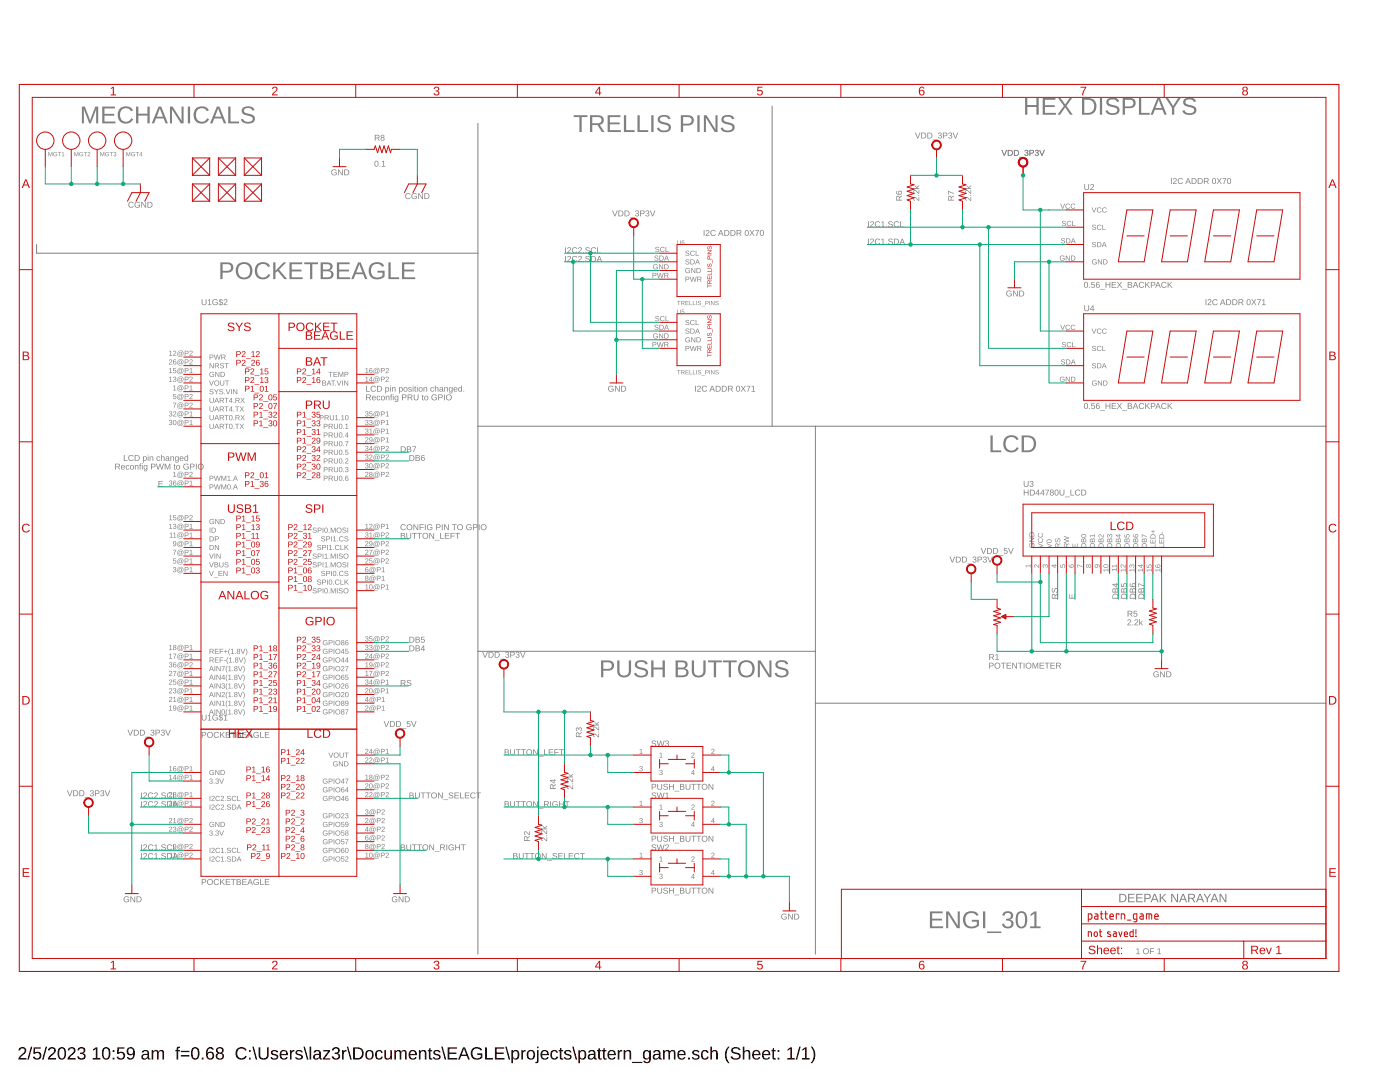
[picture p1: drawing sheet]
<svg xmlns="http://www.w3.org/2000/svg" width="279mm" height="216mm" viewBox="0 0 279 216" stroke-linecap="round" stroke-linejoin="round" font-family="sans-serif">
<path d="M3.9 209.1a.79 .79 0 0 1 1.3 .2 .79 .79 0 0 1-.5 1.1l-.7 .7h1.3v.3h-1.6a2.08 2.08 0 0 1 1-1.3 .48 .48 0 0 0 .1-.8 .48 .48 0 0 0-.8 .3h-.3zM6.2 208.9h.2l-.7 2.5h-.2zM6.7 209h1.4v.2h-1.1v.8a.83 .83 0 0 1 1.1 .2 .83 .83 0 0 1-.1 1.1 .83 .83 0 0 1-1.2 0l-.2-.4 .3-.1a.55 .55 0 0 0 .8 .3 .55 .55 0 0 0 .1-.9 .55 .55 0 0 0-.8 .1h-.3zM9.1 208.9h.3l-.7 2.5h-.3zM9.8 209.1a.79 .79 0 0 1 1.3 .2 .79 .79 0 0 1-.5 1.1l-.7 .7h1.3v.3h-1.6a2.08 2.08 0 0 1 1-1.3 .48 .48 0 0 0 .1-.8 .48 .48 0 0 0-.8 .3h-.3zM11.9 209.1a.91 .91 0 0 1 1 .1 .91 .91 0 0 1 .3 1 .89 .89 0 0 1-.4 1.1 .89 .89 0 0 1-1.1-.2l-.2-.5v-.8zM12 209.3a1.65 1.65 0 0 0 .2 1.9h.1a1.12 1.12 0 0 0 .5-1.6l-.3-.4zM13.8 209.1a.79 .79 0 0 1 1.2 .2 .79 .79 0 0 1-.5 1.1l-.7 .7h1.3v.3h-1.6a2.08 2.08 0 0 1 1-1.3 .48 .48 0 0 0 .1-.8 .48 .48 0 0 0-.8 .3h-.3zM15.7 209.1a.74 .74 0 0 1 1-.1 .74 .74 0 0 1 .2 1l-.4 .2a.66 .66 0 0 1 .6 .7 .66 .66 0 0 1-.8 .5l-.7-.2-.2-.4h.3a.49 .49 0 0 0 .7 .4 .49 .49 0 0 0 .2-.8l-.6-.1v-.3a.47 .47 0 0 0 .7-.2 .47 .47 0 0 0-.3-.6 .47 .47 0 0 0-.6 .4h-.3zM18.6 209.4l.5-.4h.3v2.1h.6v.3h-1.5v-.3h.6v-1.8l-.5 .4zM20.7 209.1a.91 .91 0 0 1 1.1 .1 .91 .91 0 0 1 .2 1 .89 .89 0 0 1-.3 1.1 .89 .89 0 0 1-1.2-.2l-.1-.5v-.8zM20.9 209.3a1.65 1.65 0 0 0 .1 1.9h.2a1.12 1.12 0 0 0 .5-1.6l-.3-.4zM22.5 209.5h.3v.4h-.3zM22.5 211.1h.3v.3h-.3zM23.4 209h1.4v.2h-1.1v.8a.83 .83 0 0 1 1.1 .2 .83 .83 0 0 1-.1 1.1 .83 .83 0 0 1-1.1 0l-.3-.4 .3-.1a.55 .55 0 0 0 .8 .3 .55 .55 0 0 0 .1-.9 .55 .55 0 0 0-.8 .1h-.3zM25.5 209.2a.89 .89 0 0 1 1.1-.1 .89 .89 0 0 1 .3 1 .94 .94 0 0 1-.3 1.1 .94 .94 0 0 1-1.1 0l-.2-.3h.3a.52 .52 0 0 0 .7 .2 .52 .52 0 0 0 .3-.6v-.3a.78 .78 0 0 1-1.2 .1 .78 .78 0 0 1 .1-1.1zM25.5 209.8a.55 .55 0 0 0 1.1 0 .55 .55 0 0 0-1.1 0zM28.5 209.6a.74 .74 0 0 1 .8-.1 .74 .74 0 0 1 .5 .6v1l.2 .1v.2h-.4l-.2-.3a.63 .63 0 0 1-.7 .4 .63 .63 0 0 1-.5-.8 .63 .63 0 0 1 .8-.4h.4a.42 .42 0 0 0-.3-.6 .42 .42 0 0 0-.5 .3h-.3zM28.7 210.6a.39 .39 0 0 0 0 .6 .39 .39 0 0 0 .6-.2l.1-.5zM30.3 209.5h.3v.4a.58 .58 0 0 1 .5-.4 .58 .58 0 0 1 .5 .4 .58 .58 0 0 1 .7-.4 .58 .58 0 0 1 .4 .7v1.2h-.3v-1.4a.41 .41 0 0 0-.5-.2 .41 .41 0 0 0-.2 .5v1.1h-.3l-.1-1.4a.41 .41 0 0 0-.5-.2 .41 .41 0 0 0-.2 .5v1.1h-.3zM35.4 209l.5-.1v.2l-.3 .1v.3h.3v.3h-.3v1.6h-.4v-1.6h-.2v-.3h.2zM36.1 209.7h1.7v.2h-1.7zM36.1 210.6h1.7v.2h-1.7zM38.5 209.1a.91 .91 0 0 1 1 .1 .91 .91 0 0 1 .3 1 .89 .89 0 0 1-.3 1.1 .89 .89 0 0 1-1.2-.2l-.2-.5v-.8zM38.7 209.3a1.65 1.65 0 0 0 .1 1.9h.2a1.12 1.12 0 0 0 .4-1.6l-.3-.4zM40.3 211h.3v.4h-.3zM41.5 209.1a.76 .76 0 0 1 1.2 .3l-.3 .1a.51 .51 0 0 0-.7-.3 .51 .51 0 0 0-.3 .7v.3a.79 .79 0 0 1 1.2 0 .79 .79 0 0 1-.1 1.1 .79 .79 0 0 1-1.2-.2 1.85 1.85 0 0 1 .2-2zM41.4 210.6a.52 .52 0 0 0 1 0 .52 .52 0 0 0-1 0zM43.3 209.1a.74 .74 0 0 1 1-.1 .74 .74 0 0 1 .2 .9l-.3 .2a.71 .71 0 0 1 .4 1 .71 .71 0 0 1-1 .3 .66 .66 0 0 1-.6-.6 .66 .66 0 0 1 .5-.7l-.4-.3v-.4zM43.4 209.6a.45 .45 0 0 0 .9 0 .45 .45 0 0 0-.9 0zM43.4 210.7a.51 .51 0 0 0 1 0 .51 .51 0 0 0-1 0zM47.3 209.3a1.21 1.21 0 0 1 1.9 .2l-.3 .2a.87 .87 0 0 0-1.2-.4 .87 .87 0 0 0-.3 1.2 .84 .84 0 0 0 .7 .7 .84 .84 0 0 0 .9-.5l.2 .1a1.25 1.25 0 0 1-1.8 .4 1.25 1.25 0 0 1-.1-1.9zM49.7 209.5h.3v.4h-.3zM49.7 211.1h.3v.3h-.3zM50.4 208.9h.2l.7 2.5h-.2zM51.6 209h.3v1.5a.68 .68 0 0 0 .7 .7 .68 .68 0 0 0 .7-.7v-1.5h.3v1.5a1.01 1.01 0 0 1-1 .9 1.01 1.01 0 0 1-1-.9zM54.2 209.6a.85 .85 0 0 1 1.3 .4h-.3a.39 .39 0 0 0-.5-.3 .39 .39 0 0 0-.2 .5l.2 .1a.67 .67 0 0 1 .6 .2 .67 .67 0 0 1 .1 .7 .91 .91 0 0 1-1.4-.2l.3-.1a.45 .45 0 0 0 .5 .4 .45 .45 0 0 0 .4-.6h-.1a.82 .82 0 0 1-1-.8zM56 209.8a.85 .85 0 0 1 1.1-.2 .85 .85 0 0 1 .4 .9h-1.4a.54 .54 0 0 0 .4 .7 .54 .54 0 0 0 .6-.3l.3 .1a.89 .89 0 0 1-1.2 .4 .89 .89 0 0 1-.4-1.2zM56.3 209.9l-.2 .4h1l-.3-.5zM57.9 209.5h.3v.4l.1-.3 .4-.1v.3h-.3l-.2 .3v1.3h-.3zM59.2 209.6a.85 .85 0 0 1 1.2 .4h-.3a.39 .39 0 0 0-.4-.3 .39 .39 0 0 0-.3 .5l.2 .1a.67 .67 0 0 1 .7 .2 .67 .67 0 0 1 .1 .7 .91 .91 0 0 1-1.5-.2l.3-.1a.45 .45 0 0 0 .5 .4 .45 .45 0 0 0 .4-.6h-.1a.82 .82 0 0 1-1-.8zM60.6 208.9h.2l.8 2.5h-.3zM61.8 208.9h.3v2.5h-.3zM62.8 209.6a.74 .74 0 0 1 .8-.1 .74 .74 0 0 1 .4 .6v1l.3 .1v.2h-.4l-.2-.3a.63 .63 0 0 1-.8 .4 .63 .63 0 0 1-.4-.8 .63 .63 0 0 1 .8-.4h.4a.42 .42 0 0 0-.3-.6 .42 .42 0 0 0-.5 .3h-.3zM62.9 210.6a.39 .39 0 0 0 .1 .6 .39 .39 0 0 0 .5-.2l.2-.5zM64.5 209.5h1.4v.3l-1.1 1.4h1.1v.2h-1.5v-.2l1.1-1.4h-1zM66.5 209.1a.74 .74 0 0 1 1-.1 .74 .74 0 0 1 .2 1l-.4 .2a.66 .66 0 0 1 .6 .7 .66 .66 0 0 1-.8 .5l-.8-.2-.1-.4h.3a.49 .49 0 0 0 .7 .4 .49 .49 0 0 0 .2-.8l-.6-.1v-.3a.47 .47 0 0 0 .7-.2 .47 .47 0 0 0-.4-.6 .47 .47 0 0 0-.5 .4h-.4zM68.3 209.5h.3v.4l.2-.3 .4-.1v.3h-.4l-.2 .3v1.3h-.3zM69.2 208.9h.3l.7 2.5h-.3zM70.5 209h.8a1.22 1.22 0 0 1 1.3 1.1 1.22 1.22 0 0 1-1.2 1.3h-.9zM70.8 209.2v1.9h.6a.95 .95 0 0 0 .9-.9 .95 .95 0 0 0-1-1zM73.1 209.8a.89 .89 0 0 1 1.2-.1 .89 .89 0 0 1 .2 1.1 .89 .89 0 0 1-1.2 .6 .89 .89 0 0 1-.4-1.3zM73.4 209.8a.86 .86 0 0 0 .3 1.4 .79 .79 0 0 0 .5-.7 .79 .79 0 0 0-.5-.8zM75.1 209.8a.76 .76 0 0 1 1.3 .3h-.3a.48 .48 0 0 0-.7-.3 .48 .48 0 0 0-.2 .7 .48 .48 0 0 0 .2 .6 .48 .48 0 0 0 .7-.3l.3 .1a.79 .79 0 0 1-1 .5 .79 .79 0 0 1-.5-.9zM76.7 209.5h.3v1.2a.45 .45 0 0 0 .5 .5 .45 .45 0 0 0 .4-.6v-1.1h.3v1.9h-.3v-.3a.63 .63 0 0 1-.7 .3 .63 .63 0 0 1-.5-.6zM78.7 209.5h.3v.4a.58 .58 0 0 1 .5-.4 .58 .58 0 0 1 .6 .4 .58 .58 0 0 1 .6-.4 .58 .58 0 0 1 .5 .7v1.2h-.3l-.1-1.4a.41 .41 0 0 0-.5-.2 .41 .41 0 0 0-.2 .5v1.1h-.3v-1.4a.41 .41 0 0 0-.6-.2 .41 .41 0 0 0-.2 .5v1.1h-.3zM81.8 209.8a.85 .85 0 0 1 1-.2 .85 .85 0 0 1 .4 .9h-1.3a.54 .54 0 0 0 .3 .7 .54 .54 0 0 0 .7-.3l.3 .1a.89 .89 0 0 1-1.2 .4 .89 .89 0 0 1-.4-1.2zM82 209.9l-.1 .4h1l-.3-.5zM83.6 209.5h.3v.4a.63 .63 0 0 1 .7-.4 .63 .63 0 0 1 .5 .7v1.2h-.3v-1.2a.45 .45 0 0 0-.5-.5 .45 .45 0 0 0-.4 .6v1.1h-.3zM85.7 209.1h.2v.4h.3v.3h-.3v1.2l.1 .2h.3v.2h-.5l-.2-.1v-1.5h-.2v-.3h.2zM86.7 209.6a.85 .85 0 0 1 1.2 .4h-.3a.39 .39 0 0 0-.4-.3 .39 .39 0 0 0-.3 .5l.2 .1a.67 .67 0 0 1 .7 .2 .67 .67 0 0 1 .1 .7 .91 .91 0 0 1-1.5-.2l.3-.1a.45 .45 0 0 0 .5 .4 .45 .45 0 0 0 .4-.6h-.1a.82 .82 0 0 1-1-.8zM88.1 208.9h.2l.8 2.5h-.3zM89.3 209h1.9v.2h-1.5v.8h1.4v.3h-1.4v.8h1.6v.3h-2zM92.4 209h.4l1 2.4h-.4l-.3-.7h-1.1l-.2 .7h-.4zM92.6 209.2l-.5 1.2h1zM94.3 209.3a1.27 1.27 0 0 1 1.9 .2l-.3 .1a.93 .93 0 0 0-1.3-.2 .93 .93 0 0 0-.2 1.3 1.03 1.03 0 0 0 1.6 .2v-.4h-.8v-.3h1.1v.8a1.33 1.33 0 0 1-1.9 .2 1.33 1.33 0 0 1-.1-1.9zM96.8 209h.3v2.1h1.3v.3h-1.6zM98.8 209h1.8v.2h-1.5v.8h1.4v.3h-1.4v.8h1.6v.3h-1.9zM100.8 208.9h.3l.7 2.5h-.3zM102.1 209.5h.3v.3a.71 .71 0 0 1 .9-.2 .71 .71 0 0 1 .3 .9 .76 .76 0 0 1-.9 .9l-.3-.3v1h-.3zM102.6 209.8a.84 .84 0 0 0 .3 1.4 .83 .83 0 0 0 0-1.4zM104 209.5h.3v.4l.2-.3 .4-.1v.3h-.3l-.2 .3-.1 1.3h-.3zM105.3 209.8a.89 .89 0 0 1 1.2-.1 .89 .89 0 0 1 .3 1.1 .89 .89 0 0 1-1.3 .6 .89 .89 0 0 1-.3-1.3zM105.7 209.8a.86 .86 0 0 0 .2 1.4 .79 .79 0 0 0 .6-.7 .79 .79 0 0 0-.5-.8zM107.2 208.9h.3v.2h-.3zM107.2 209.5h.3v2.1a.45 .45 0 0 1-.7 .5v-.2l.4-.2zM108.1 209.8a.85 .85 0 0 1 1-.2 .85 .85 0 0 1 .4 .9h-1.3a.54 .54 0 0 0 .3 .7 .54 .54 0 0 0 .7-.3l.3 .1a.89 .89 0 0 1-1.2 .4 .89 .89 0 0 1-.4-1.2zM108.3 209.9l-.1 .4h1l-.3-.5zM110 209.8a.76 .76 0 0 1 1.3 .3h-.3a.48 .48 0 0 0-.6-.3 .48 .48 0 0 0-.2 .7 .48 .48 0 0 0 .2 .6 .48 .48 0 0 0 .6-.3l.4 .1a.79 .79 0 0 1-1 .5 .79 .79 0 0 1-.6-.9zM111.8 209.1h.2v.4h.4v.3h-.4v1.2l.1 .2h.3v.2h-.5l-.1-.1-.1-1.5h-.2v-.3h.2zM112.8 209.6a.85 .85 0 0 1 1.2 .4h-.2a.39 .39 0 0 0-.5-.3 .39 .39 0 0 0-.3 .5l.2 .1a.67 .67 0 0 1 .7 .2 .67 .67 0 0 1 .1 .7 .91 .91 0 0 1-1.5-.2l.3-.1a.45 .45 0 0 0 .5 .4 .45 .45 0 0 0 .4-.6h-.1a.82 .82 0 0 1-1-.8zM114.2 208.9h.3l.7 2.5h-.3zM115.4 209.5h.3v.3a.71 .71 0 0 1 .9-.2 .71 .71 0 0 1 .4 .9 .76 .76 0 0 1-.9 .9l-.4-.3v1h-.3zM115.9 209.8a.84 .84 0 0 0 .3 1.4 .83 .83 0 0 0 0-1.4zM117.6 209.6a.74 .74 0 0 1 .8-.1 .74 .74 0 0 1 .4 .6v1l.3 .1v.2h-.4l-.2-.3a.63 .63 0 0 1-.7 .4 .63 .63 0 0 1-.5-.8 .63 .63 0 0 1 .8-.4h.4a.42 .42 0 0 0-.3-.6 .42 .42 0 0 0-.5 .3h-.3zM117.8 210.6a.39 .39 0 0 0 0 .6 .39 .39 0 0 0 .6-.2l.1-.5zM119.5 209.1h.2v.4h.3v.3h-.3v1.2l.1 .2h.3v.2h-.5l-.2-.1v-1.5h-.2v-.3h.2zM120.5 209.1h.2v.4h.3v.3h-.3v1.2l.1 .2h.3v.2h-.6l-.1-.1v-1.5h-.2v-.3h.2zM121.4 209.8a.85 .85 0 0 1 1.1-.2 .85 .85 0 0 1 .4 .9h-1.3a.54 .54 0 0 0 .3 .7 .54 .54 0 0 0 .7-.3l.2 .1a.89 .89 0 0 1-1.1 .4 .89 .89 0 0 1-.4-1.2zM121.7 209.9l-.1 .4h1l-.3-.5zM123.3 209.5h.3v.4l.2-.3 .4-.1v.3h-.4l-.2 .3v1.3h-.3zM124.5 209.5h.3v.4a.63 .63 0 0 1 .7-.4 .63 .63 0 0 1 .5 .7v1.2h-.4v-1.2a.45 .45 0 0 0-.5-.5 .45 .45 0 0 0-.3 .6v1.1h-.3zM126.1 211.9h2.1v.2h-2.1zM128.5 209.8a.66 .66 0 0 1 1.1 .1v-.4h.3v1.9a.79 .79 0 0 1-.6 .7 .79 .79 0 0 1-.9-.4l.3-.1 .4 .3a.59 .59 0 0 0 .5-.8 .7 .7 0 0 1-.9 .3 .7 .7 0 0 1-.4-.9zM128.7 209.9a.87 .87 0 0 0 .4 1.3 .78 .78 0 0 0 .5-.7 .78 .78 0 0 0-.5-.8zM130.6 209.6a.74 .74 0 0 1 .8-.1 .74 .74 0 0 1 .4 .6v1l.3 .1v.2h-.4l-.2-.3a.63 .63 0 0 1-.8 .4 .63 .63 0 0 1-.4-.8 .63 .63 0 0 1 .8-.4h.4a.42 .42 0 0 0-.3-.6 .42 .42 0 0 0-.5 .3h-.3zM130.7 210.6a.39 .39 0 0 0 0 .6 .39 .39 0 0 0 .6-.2l.2-.5zM132.3 209.5h.3v.4a.58 .58 0 0 1 .6-.4 .58 .58 0 0 1 .5 .4 .58 .58 0 0 1 .7-.4 .58 .58 0 0 1 .4 .7v1.2h-.3v-1.4a.41 .41 0 0 0-.6-.2 .41 .41 0 0 0-.2 .5v1.1h-.3v-1.4a.41 .41 0 0 0-.5-.2 .41 .41 0 0 0-.3 .5v1.1h-.3zM135.4 209.8a.85 .85 0 0 1 1-.2 .85 .85 0 0 1 .4 .9h-1.3a.54 .54 0 0 0 .3 .7 .54 .54 0 0 0 .7-.3l.3 .1a.89 .89 0 0 1-1.2 .4 .89 .89 0 0 1-.4-1.2zM135.7 209.9l-.2 .4h1l-.3-.5zM137.3 211h.4v.4h-.4zM138.3 209.6a.85 .85 0 0 1 1.3 .4h-.3a.39 .39 0 0 0-.5-.3 .39 .39 0 0 0-.3 .5l.2 .1a.67 .67 0 0 1 .7 .2 .67 .67 0 0 1 .1 .7 .91 .91 0 0 1-1.4-.2l.3-.1a.45 .45 0 0 0 .5 .4 .45 .45 0 0 0 .3-.6h-.1a.82 .82 0 0 1-.9-.8zM140.1 209.8a.76 .76 0 0 1 1.3 .3h-.3a.48 .48 0 0 0-.7-.3 .48 .48 0 0 0-.2 .7 .48 .48 0 0 0 .3 .6 .48 .48 0 0 0 .6-.3l.3 .1a.79 .79 0 0 1-.9 .5 .79 .79 0 0 1-.6-.9zM141.8 208.9h.3v1a.63 .63 0 0 1 .7-.4 .63 .63 0 0 1 .4 .7v1.2h-.3v-1.2a.45 .45 0 0 0-.5-.5 .45 .45 0 0 0-.3 .6v1.1h-.3zM145.3 208.9h.3a2.48 2.48 0 0 0 0 3.2 1.06 1.06 0 0 1-.9-1 2.47 2.47 0 0 1 .6-2.2zM146 209.2a1.11 1.11 0 0 1 1.8 .3l-.3 .1a.63 .63 0 0 0-.7-.4 .63 .63 0 0 0-.6 .5l.7 .3a.75 .75 0 0 1 .9 .8 .75 .75 0 0 1-1 .6 .89 .89 0 0 1-1-.6h.3a.78 .78 0 0 0 .7 .4 .78 .78 0 0 0 .7-.4 1.74 1.74 0 0 0-1.3-.7l-.3-.4zM148.2 208.9h.4l-.1 1a.63 .63 0 0 1 .8-.4 .63 .63 0 0 1 .4 .7v1.2h-.3v-1.2a.45 .45 0 0 0-.5-.5 .45 .45 0 0 0-.3 .6v1.1h-.4zM150.3 209.8a.85 .85 0 0 1 1.1-.2 .85 .85 0 0 1 .4 .9h-1.4a.54 .54 0 0 0 .4 .7 .54 .54 0 0 0 .6-.3l.3 .1a.89 .89 0 0 1-1.2 .4 .89 .89 0 0 1-.4-1.2zM150.6 209.9l-.2 .4h1l-.3-.5zM152.3 209.8a.85 .85 0 0 1 1-.2 .85 .85 0 0 1 .4 .9h-1.3a.54 .54 0 0 0 .3 .7 .54 .54 0 0 0 .7-.3l.3 .1a.89 .89 0 0 1-1.2 .4 .89 .89 0 0 1-.4-1.2zM152.5 209.9l-.1 .4h1l-.3-.5zM154.3 209.1h.2v.4h.3v.3h-.3v1.2l.1 .2h.2v.2h-.5l-.1-.1v-1.5h-.3v-.3h.3zM155.2 209.5h.3v.4h-.3zM155.2 211.1h.3v.3h-.3zM157.2 209.4l.6-.4h.2v2.1h.6v.3h-1.5v-.3h.6v-1.8l-.5 .4zM159.5 208.9h.3l-.7 2.5h-.3zM160.1 209.4l.6-.4h.3v2.1h.6v.3h-1.5v-.3h.6v-1.8l-.6 .4zM161.8 208.9a1.06 1.06 0 0 1 .8 1 2.47 2.47 0 0 1-.5 2.2h-.3a2.48 2.48 0 0 0 0-3.2z" fill="#000"/>
<path d="M95.4 24.6v165.8M154.1 21.2v63.8M95.4 85h169.2M162.7 85v105.4M95.4 130h67.3M162.7 140.3h101.9" fill="none" stroke="#808080" stroke-width=".2"/>
<g fill="#808080">
<path d="M197.7 86.9h.4v3h1.7v.3h-2.1zM200.7 87.3a1.67 1.67 0 0 1 2.6 .4l-.5 .1a1.19 1.19 0 0 0-1.5-.5 1.19 1.19 0 0 0-.6 1.5 1.16 1.16 0 0 0 1 1.1 1.16 1.16 0 0 0 1.2-.7l.4 .2a1.68 1.68 0 0 1-2.3 .7 1.68 1.68 0 0 1-.7-2.3zM203.9 86.9a3.2 3.2 0 0 1 2.4 .4 1.72 1.72 0 0 1 .4 1.9 1.72 1.72 0 0 1-1.6 1h-1.2zM204.3 87.3v2.6h.8a1.31 1.31 0 0 0 1.2-1.4 1.31 1.31 0 0 0-1.3-1.2z"/>
<path d="M204.6 19.5h.4v1.5h1.8v-1.5h.5v3.4h-.5v-1.6h-1.8v1.6h-.4zM208.1 19.5h2.5v.4h-2.1v1.1h2v.4h-2v1.1h2.2v.4h-2.6zM211.1 19.5h.5l1 1.4 .9-1.4h.5l-1.2 1.6 1.3 1.8h-.5l-1-1.5-1.1 1.5h-.5l1.3-1.7zM215.9 19.5a3.2 3.2 0 0 1 2.5 .5 1.72 1.72 0 0 1 .3 1.8 1.72 1.72 0 0 1-1.5 1.1h-1.3zM216.4 19.9v2.6h.7a1.31 1.31 0 0 0 1.3-1.3 1.31 1.31 0 0 0-1.4-1.3zM219.5 19.5h.5v3.4h-.5zM220.9 19.9a1.69 1.69 0 0 1 2.4 .1l.1 .3h-.5a.94 .94 0 0 0-.8-.5 .94 .94 0 0 0-.9 .6 1.47 1.47 0 0 0 1.4 .7 .93 .93 0 0 1 .8 1 .93 .93 0 0 1-1 .8h-.4a1.28 1.28 0 0 1-1.4-.8l.5-.1a1.13 1.13 0 0 0 1.9 .2 .67 .67 0 0 0-.8-.8 1.17 1.17 0 0 1-1.4-1.3zM224.1 19.5a2.93 2.93 0 0 1 2.2 .3 1.04 1.04 0 0 1 .3 1.2 1.04 1.04 0 0 1-1.1 .6h-1v1.3h-.4zM224.5 19.9v1.3h.9a.67 .67 0 0 0 .8-.6 .67 .67 0 0 0-.8-.7zM227.3 19.5h.5v3h1.6v.4h-2.1zM231 19.5h.5l1.3 3.4h-.4l-.4-1h-1.5l-.4 1h-.5zM231.2 19.9l-.6 1.7h1.3zM232.6 19.5h.5l1 1.6 1-1.6h.5l-1.3 2v1.4h-.4v-1.4zM236.3 19.9a1.69 1.69 0 0 1 2.3 .1l.1 .3h-.5a.94 .94 0 0 0-.8-.5 .94 .94 0 0 0-.8 .6 1.47 1.47 0 0 0 1.4 .7 .93 .93 0 0 1 .8 1 .93 .93 0 0 1-1.1 .8h-.3a1.28 1.28 0 0 1-1.4-.8l.4-.1a1.13 1.13 0 0 0 1.9 .2 .67 .67 0 0 0-.8-.8 1.17 1.17 0 0 1-1.3-1.3z"/>
<path d="M233.7 35.5h.1v1.2h-.1zM234.2 35.6a.4 .4 0 0 1 .6 .2 .4 .4 0 0 1-.3 .5l-.2 .3h.6v.1h-.8l.5-.6a.23 .23 0 0 0 0-.4 .23 .23 0 0 0-.4 .1h-.1zM235.2 35.7l.6-.2 .3 .3-.2 .1a.43 .43 0 0 0-.6-.1 .43 .43 0 0 0 0 .7 .43 .43 0 0 0 .7-.1h.1a.6 .6 0 0 1-.9 .2 .6 .6 0 0 1 0-.9zM237 35.5h.2l.5 1.2h-.2l-.1-.3h-.6l-.1 .3h-.2zM237.1 35.7l-.2 .5h.4zM237.8 35.5h.4a.58 .58 0 0 1 .6 .6 .58 .58 0 0 1-.6 .6h-.4zM238 35.7v.9a.5 .5 0 0 0 .7-.5 .5 .5 0 0 0-.7-.4zM239 35.5h.4a.58 .58 0 0 1 .6 .6 .58 .58 0 0 1-.5 .6h-.5zM239.2 35.7v.9a.5 .5 0 0 0 .7-.5 .5 .5 0 0 0-.7-.4zM240.3 35.5h.5a.34 .34 0 0 1 .4 .3 .34 .34 0 0 1-.3 .4l.4 .5h-.2l-.3-.5h-.4v.5h-.1zM240.4 35.7v.4h.4a.22 .22 0 0 0 .3-.2 .22 .22 0 0 0-.3-.2zM242 35.7a.54 .54 0 0 1 .7 .1 .54 .54 0 0 1-.1 .8 .54 .54 0 0 1-.7-.2 .54 .54 0 0 1 .1-.7zM242.2 35.7a.5 .5 0 0 0-.2 .5 .5 .5 0 0 0 .4 .4 .5 .5 0 0 0 .2-.6 .5 .5 0 0 0-.4-.3zM242.8 35.5h.2l.3 .5 .3-.5h.2l-.4 .6 .4 .6h-.1l-.4-.5-.3 .5h-.2l.4-.6zM244 35.5h.7l-.4 1.2h-.1v-.3l.4-.7h-.6zM245 35.7a.54 .54 0 0 1 .7 .1 .54 .54 0 0 1-.1 .8 .54 .54 0 0 1-.7-.2 .54 .54 0 0 1 .1-.7zM245.2 35.7a.5 .5 0 0 0-.2 .5 .5 .5 0 0 0 .4 .4 .5 .5 0 0 0 .2-.6 .5 .5 0 0 0-.4-.3z"/>
<path d="M240.6 59.7h.2v1.2h-.2zM241.1 59.8a.4 .4 0 0 1 .6 .2 .4 .4 0 0 1-.3 .5l-.2 .3h.6v.1h-.8l.5-.6a.23 .23 0 0 0 0-.4 .23 .23 0 0 0-.3 .1h-.2zM242.1 59.9l.6-.2 .3 .3h-.1a.43 .43 0 0 0-.7 0 .43 .43 0 0 0 0 .6 .43 .43 0 0 0 .7-.1l.1 .1a.6 .6 0 0 1-.9 .2 .6 .6 0 0 1 0-.9zM243.9 59.7h.2l.5 1.2h-.2l-.1-.4h-.5l-.2 .4h-.1zM244 59.8l-.2 .6h.4zM244.7 59.7h.4a.58 .58 0 0 1 .6 .6 .58 .58 0 0 1-.5 .6h-.5zM244.9 59.8v1a.5 .5 0 0 0 .7-.5 .5 .5 0 0 0-.7-.5zM245.9 59.7h.4a.58 .58 0 0 1 .6 .6 .58 .58 0 0 1-.5 .6h-.5zM246.1 59.8v1a.5 .5 0 0 0 .7-.5 .5 .5 0 0 0-.7-.5zM247.2 59.7h.5a.34 .34 0 0 1 .4 .3 .34 .34 0 0 1-.3 .4l.4 .5h-.2l-.3-.5h-.4v.5h-.1zM247.3 59.8v.5h.4a.22 .22 0 0 0 .3-.2 .22 .22 0 0 0-.3-.3zM248.9 59.8a.54 .54 0 0 1 .7 .2 .54 .54 0 0 1-.1 .7 .54 .54 0 0 1-.7-.1 .54 .54 0 0 1 .1-.8zM249.1 59.8a.5 .5 0 0 0-.2 .6 .5 .5 0 0 0 .4 .3 .5 .5 0 0 0 .2-.5 .5 .5 0 0 0-.4-.4zM249.7 59.7h.2l.3 .5 .3-.5h.2l-.4 .6 .5 .6h-.2l-.4-.5-.3 .5h-.2l.4-.6zM250.9 59.7h.7l-.4 1.2h-.1v-.3l.4-.8h-.6zM251.9 59.9l.4-.2v1.1h.3v.1h-.7v-.1h.3v-.9l-.3 .1z"/>
<path d="M114.5 23h2.7v.4h-1.1v2.9h-.5v-2.9h-1.1zM117.7 23h1.6a.97 .97 0 0 1 1.2 .8 .97 .97 0 0 1-.8 1.1l.9 1.4h-.5l-.9-1.3h-1v1.3h-.5zM118.2 23.4v1.2h1.1a.63 .63 0 0 0 .7-.6 .63 .63 0 0 0-.7-.6zM121.3 23h2.5v.4h-2.1v1h2v.4h-2v1.2h2.2v.3h-2.6zM124.5 23h.5v3h1.7v.3h-2.2zM127.2 23h.5v3h1.7v.3h-2.2zM130 23h.4v3.3h-.4zM131.4 23.4a1.69 1.69 0 0 1 2.3 .1l.1 .2-.4 .1a.94 .94 0 0 0-.9-.5 .94 .94 0 0 0-.8 .5 1.47 1.47 0 0 0 1.4 .7 .93 .93 0 0 1 .8 1.1 .93 .93 0 0 1-1.1 .8h-.3a1.28 1.28 0 0 1-1.4-.9h.4a1.13 1.13 0 0 0 1.9 .1 .67 .67 0 0 0-.8-.7 1.17 1.17 0 0 1-1.3-1.3zM135.9 23a2.93 2.93 0 0 1 2.3 .3 1.04 1.04 0 0 1 .2 1.2 1.04 1.04 0 0 1-1.1 .5h-1v1.3h-.4zM136.3 23.4v1.3h1a.67 .67 0 0 0 .7-.7 .67 .67 0 0 0-.8-.6zM139.2 23h.4v3.3h-.4zM140.5 23h.5l1.8 2.9v-2.9h.4v3.3h-.5l-1.8-2.8v2.8h-.4zM144.1 23.4a1.69 1.69 0 0 1 2.3 .1l.1 .2-.4 .1a.94 .94 0 0 0-.9-.5 .94 .94 0 0 0-.8 .5 1.47 1.47 0 0 0 1.4 .7 .93 .93 0 0 1 .8 1.1 .93 .93 0 0 1-1.1 .8h-.3a1.28 1.28 0 0 1-1.4-.9h.5a1.13 1.13 0 0 0 1.8 .1 .67 .67 0 0 0-.7-.7 1.17 1.17 0 0 1-1.4-1.3z"/>
<path d="M44 52.4a2.93 2.93 0 0 1 2.3 .2 1.04 1.04 0 0 1 .2 1.2 1.04 1.04 0 0 1-1.1 .6h-1v1.3h-.4zM44.4 52.7v1.3h.9a.67 .67 0 0 0 .8-.6 .67 .67 0 0 0-.8-.7zM47.5 52.8a1.71 1.71 0 0 1 2.5 .1 1.71 1.71 0 0 1-.3 2.5 1.71 1.71 0 0 1-2.5-.5l-.1-1.3zM47.8 53a1.35 1.35 0 0 0-.1 1.8 1.35 1.35 0 0 0 1.7 .4 1.38 1.38 0 0 0 .4-1.7 1.38 1.38 0 0 0-1.6-.7zM51.3 52.8a1.67 1.67 0 0 1 2.6 .3l-.4 .2a1.19 1.19 0 0 0-1.6-.5 1.19 1.19 0 0 0-.6 1.5 1.16 1.16 0 0 0 1 1.1 1.16 1.16 0 0 0 1.3-.7l.3 .2a1.68 1.68 0 0 1-2.2 .7 1.68 1.68 0 0 1-.7-2.3zM54.5 52.4h.5v1.6l1.6-1.6h.5l-1.4 1.4 1.6 1.9h-.5l-1.4-1.6-.4 .3v1.3h-.5zM57.8 52.4h2.5v.3h-2.1v1.1h2v.4h-2v1.1h2.2v.4h-2.6zM60.7 52.4h2.8v.3h-1.2v3h-.4v-3h-1.2zM64 52.4a2.18 2.18 0 0 1 2.3 .5v.6l-.6 .4a.91 .91 0 0 1 .9 1.1 .91 .91 0 0 1-1.3 .7h-1.3zM64.4 52.7v1.1h.8a.56 .56 0 0 0 .7-.6 .56 .56 0 0 0-.7-.5zM64.4 54.1v1.2h.9a.61 .61 0 0 0 .8-.4 .61 .61 0 0 0-.4-.7zM67.2 52.4h2.6v.3h-2.1v1.1h1.9v.4h-1.9v1.1h2.2v.4h-2.7zM71.5 52.4h.5l1.3 3.3h-.4l-.4-1h-1.6l-.3 1h-.5zM71.7 52.7l-.6 1.7h1.2zM74 52.7a1.75 1.75 0 0 1 2.7 .4l-.5 .1a1.26 1.26 0 0 0-1.7-.3 1.26 1.26 0 0 0-.4 1.7 1.39 1.39 0 0 0 2.2 .4v-.6h-1v-.4h1.5v1.2a1.83 1.83 0 0 1-2.7 .2 1.83 1.83 0 0 1-.1-2.7zM77.5 52.4h.5v2.9h1.7v.4h-2.2zM80.2 52.4h2.6v.3h-2.1v1.1h1.9v.4h-1.9v1.1h2.2v.4h-2.7z"/>
<path d="M120 131.8a2.93 2.93 0 0 1 2.2 .2 1.04 1.04 0 0 1 .3 1.2 1.04 1.04 0 0 1-1.1 .6h-1v1.3h-.4zM120.4 132.1v1.4h.9a.67 .67 0 0 0 .8-.7 .67 .67 0 0 0-.8-.7zM123.2 131.8h.4v2.1a.93 .93 0 0 0 1 .9 .93 .93 0 0 0 .9-1v-2h.4v2.1a1.39 1.39 0 0 1-1.3 1.3 1.39 1.39 0 0 1-1.4-1.3zM126.8 132.1a1.69 1.69 0 0 1 2.4 .2l.1 .2-.5 .1a.94 .94 0 0 0-.8-.5 .94 .94 0 0 0-.9 .5 1.47 1.47 0 0 0 1.4 .7 .93 .93 0 0 1 .9 1.1 .93 .93 0 0 1-1.1 .8h-.3a1.28 1.28 0 0 1-1.5-.9l.5-.1a1.13 1.13 0 0 0 1.9 .2 .67 .67 0 0 0-.8-.8 1.17 1.17 0 0 1-1.4-1.2zM130 131.8h.4v1.4h1.8v-1.4h.5v3.3h-.5v-1.5h-1.8v1.5h-.4zM134.8 131.8a2.18 2.18 0 0 1 2.4 .5v.7l-.6 .4a.91 .91 0 0 1 .8 1.1 .91 .91 0 0 1-1.2 .6h-1.4zM135.3 132.1v1.1h.8a.56 .56 0 0 0 .7-.5 .56 .56 0 0 0-.7-.6zM135.3 133.6v1.2h.9a.61 .61 0 0 0 .7-.4 .61 .61 0 0 0-.4-.8zM138.1 131.8h.4v2.1a.93 .93 0 0 0 1 .9 .93 .93 0 0 0 .9-1v-2h.4v2.1a1.39 1.39 0 0 1-1.3 1.3 1.39 1.39 0 0 1-1.4-1.3zM141.3 131.8h2.8v.4h-1.2v2.9h-.4v-2.9h-1.2zM144.3 131.8h2.7v.4h-1.1v2.9h-.5v-2.9h-1.1zM147.7 132.2a1.71 1.71 0 0 1 2.5 .1 1.71 1.71 0 0 1-.3 2.5 1.71 1.71 0 0 1-2.4-.4l-.2-1.3zM148.1 132.5a1.35 1.35 0 0 0-.2 1.7 1.35 1.35 0 0 0 1.8 .4 1.38 1.38 0 0 0 .4-1.7 1.38 1.38 0 0 0-1.7-.7zM151.2 131.8h.6l1.8 2.9v-2.9h.4v3.3h-.6l-1.8-2.8v2.8h-.4zM154.9 132.1a1.69 1.69 0 0 1 2.3 .2l.1 .2-.4 .1a.94 .94 0 0 0-.9-.5 .94 .94 0 0 0-.8 .5 1.47 1.47 0 0 0 1.4 .7 .93 .93 0 0 1 .8 1.1 .93 .93 0 0 1-1.1 .8h-.3a1.28 1.28 0 0 1-1.4-.9l.4-.1a1.13 1.13 0 0 0 1.9 .2 .67 .67 0 0 0-.8-.8 1.17 1.17 0 0 1-1.3-1.2z"/>
<path d="M140.4 45.9h.2v1.2h-.2zM141 46a.4 .4 0 0 1 .6 .1 .4 .4 0 0 1-.4 .6l-.2 .2h.6v.2h-.8l.5-.7a.23 .23 0 0 0 .1-.4 .23 .23 0 0 0-.4 .2h-.2zM141.9 46l.6-.1 .3 .3h-.1a.43 .43 0 0 0-.7 0 .43 .43 0 0 0 .1 .6 .43 .43 0 0 0 .6-.1l.1 .1a.6 .6 0 0 1-.8 .2 .6 .6 0 0 1-.1-1zM143.8 45.9h.1l.5 1.2h-.1l-.2-.4h-.5l-.1 .4h-.2zM143.9 46l-.3 .6h.5zM144.6 45.9h.3a.58 .58 0 0 1 .7 .6 .58 .58 0 0 1-.6 .6h-.4zM144.7 46v.9a.5 .5 0 0 0 .7-.4 .5 .5 0 0 0-.7-.5zM145.8 45.9h.4a.58 .58 0 0 1 .6 .6 .58 .58 0 0 1-.6 .6h-.4zM145.9 46v.9a.5 .5 0 0 0 .7-.4 .5 .5 0 0 0-.7-.5zM147 45.9h.6a.34 .34 0 0 1 .4 .3 .34 .34 0 0 1-.3 .4l.3 .5h-.2l-.3-.5h-.3v.5h-.2zM147.2 46v.5h.3a.22 .22 0 0 0 .3-.3 .22 .22 0 0 0-.3-.2zM148.7 46a.54 .54 0 0 1 .7 .2 .54 .54 0 0 1-.1 .7 .54 .54 0 0 1-.7-.1 .54 .54 0 0 1 .1-.8zM148.9 46a.5 .5 0 0 0-.2 .6 .5 .5 0 0 0 .4 .3 .5 .5 0 0 0 .2-.5 .5 .5 0 0 0-.4-.4zM149.6 45.9h.1l.4 .5 .3-.5h.2l-.4 .6 .4 .6h-.2l-.3-.5-.4 .5h-.2l.5-.6zM150.7 45.9h.8l-.4 1.2h-.2l.1-.3 .3-.8h-.6zM151.7 46a.54 .54 0 0 1 .7 .2 .54 .54 0 0 1-.1 .7 .54 .54 0 0 1-.7-.1 .54 .54 0 0 1 .1-.8zM151.9 46a.5 .5 0 0 0-.2 .6 .5 .5 0 0 0 .5 .3 .5 .5 0 0 0 .1-.5 .5 .5 0 0 0-.4-.4z"/>
<path d="M138.7 77h.2v1.1h-.2zM139.2 77a.4 .4 0 0 1 .6 .2 .4 .4 0 0 1-.3 .6l-.2 .2h.6v.1h-.8l.5-.6a.23 .23 0 0 0 0-.4 .23 .23 0 0 0-.3 .2h-.2zM140.2 77.1l.6-.1 .3 .3h-.1a.43 .43 0 0 0-.7 0 .43 .43 0 0 0 .1 .6 .43 .43 0 0 0 .6-.1l.1 .1a.6 .6 0 0 1-.9 .1 .6 .6 0 0 1 0-.9zM142 77h.2l.5 1.1h-.2l-.1-.3h-.5l-.2 .3h-.1zM142.1 77.1l-.2 .6h.4zM142.8 77h.4a.58 .58 0 0 1 .6 .5 .58 .58 0 0 1-.5 .6h-.5zM143 77.1v.9a.5 .5 0 0 0 .7-.4 .5 .5 0 0 0-.7-.5zM144.1 77h.3a.58 .58 0 0 1 .7 .5 .58 .58 0 0 1-.6 .6h-.4zM144.2 77.1v.9a.5 .5 0 0 0 .7-.4 .5 .5 0 0 0-.7-.5zM145.3 77h.5a.34 .34 0 0 1 .4 .3 .34 .34 0 0 1-.2 .3l.3 .5h-.2l-.3-.4h-.4v.4h-.1zM145.4 77.1v.4h.4a.22 .22 0 0 0 .3-.2 .22 .22 0 0 0-.3-.2zM147 77.1a.54 .54 0 0 1 .7 .2 .54 .54 0 0 1-.1 .7 .54 .54 0 0 1-.7-.2 .54 .54 0 0 1 .1-.7zM147.2 77.1a.5 .5 0 0 0-.2 .5 .5 .5 0 0 0 .4 .4 .5 .5 0 0 0 .2-.5 .5 .5 0 0 0-.4-.4zM147.8 77h.2l.3 .4 .4-.4h.1l-.4 .5 .5 .6h-.2l-.4-.5-.3 .5h-.2l.5-.6zM149 77h.8l-.4 1.1h-.2v-.3l.4-.7h-.6zM150 77.2l.4-.2v1h.3v.1h-.7v-.1h.3v-.9l-.3 .2z"/>
</g>
<path d="M7.3 48.8v1.7h88.1" fill="none" stroke="#808080" stroke-width=".2"/>
<g fill="#808080">
<path d="M204.7 112.9h.9l.1-.3v.6h-.1v-.2h-.8l.1 .2h-.1z"/>
<path d="M206.4 112.7a.71 .71 0 0 1 .9 .4v-.5h.1v.7l-.6-.5a.19 .19 0 0 0-.3 .1 .19 .19 0 0 0 .1 .2v.2l-.2-.2z"/>
<path d="M208.2 112.7l.2-.1 .2 .2a.27 .27 0 0 1 .3-.2 .27 .27 0 0 1 .2 .3l-.2 .4 .1-.4a.19 .19 0 0 0-.2-.2 .19 .19 0 0 0-.1 .3l-.2 .1a.2 .2 0 0 0 0-.3 .2 .2 0 0 0-.3 .1 .2 .2 0 0 0 .2 .2v.2l-.3-.2z"/>
<path d="M211.6 112.7h.1v.4h.3a.34 .34 0 0 1 .1-.5 .34 .34 0 0 1 .5 .3 .34 .34 0 0 1-.3 .4l.2-.3a.23 .23 0 0 0-.4-.2 .23 .23 0 0 0 0 .3v.2l-.5-.1z"/>
<path d="M214.1 108.5h.1v.6h.3v-.6h.1v.6h.3v-.6h.2v.7h-1z"/>
<path d="M215 112.6l1 .4v.1l-.9-.4v.6h-.1z"/>
<path d="M131.6 160.7l.4-.2v.9l.2 .2h-.6v-.2h.3v-.7l-.3 .1z"/>
<path d="M127.7 160l.3-.2v.9l.3 .1h-.7v-.1h.3v-.8l-.2 .2z"/>
<path d="M131.7 164.1a.29 .29 0 0 1 .5-.1 .29 .29 0 0 1-.2 .5 .27 .27 0 0 1 .3 .3 .27 .27 0 0 1-.4 .2l-.3-.3 .3 .2a.19 .19 0 0 0 .2-.2 .19 .19 0 0 0-.2-.1l-.1-.2a.2 .2 0 0 0 .3-.1 .2 .2 0 0 0-.2-.2 .2 .2 0 0 0-.2 .2l-.1-.1z"/>
<path d="M127.7 163.3a.29 .29 0 0 1 .5 0 .29 .29 0 0 1-.2 .4 .27 .27 0 0 1 .3 .4 .27 .27 0 0 1-.4 .2l-.3-.3 .3 .2a.19 .19 0 0 0 .2-.3 .19 .19 0 0 0-.2-.1l-.1-.1a.2 .2 0 0 0 .3-.1 .2 .2 0 0 0-.1-.3 .2 .2 0 0 0-.3 .2h-.1z"/>
<path d="M138.1 160.6a.34 .34 0 0 1 .5 .2 .34 .34 0 0 1-.3 .4l-.2 .2h.5v.2h-.6l.4-.6a.2 .2 0 0 0 0-.4 .19 .19 0 0 0-.3 .2h-.1z"/>
<path d="M142 159.8a.34 .34 0 0 1 .6 .2 .34 .34 0 0 1-.3 .5l-.2 .2h.5v.1h-.7l.5-.6a.19 .19 0 0 0 0-.3 .19 .19 0 0 0-.3 .1h-.2z"/>
<path d="M131.6 171.1l.4-.2v.9l.2 .1h-.6v-.1h.3v-.8l-.3 .2z"/>
<path d="M127.7 170.3l.3-.2v.9l.3 .2h-.7v-.2h.3v-.7l-.2 .1z"/>
<path d="M131.7 174.4a.29 .29 0 0 1 .5 0 .29 .29 0 0 1-.2 .5 .27 .27 0 0 1 .3 .3 .27 .27 0 0 1-.4 .2l-.3-.3 .3 .2a.19 .19 0 0 0 .2-.2 .19 .19 0 0 0-.2-.2l-.1-.1a.2 .2 0 0 0 .3-.1 .2 .2 0 0 0-.2-.3 .2 .2 0 0 0-.2 .2h-.1z"/>
<path d="M127.7 173.7a.29 .29 0 0 1 .5-.1 .29 .29 0 0 1-.2 .5 .27 .27 0 0 1 .3 .3 .27 .27 0 0 1-.4 .2l-.3-.3 .3 .2a.19 .19 0 0 0 .2-.2 .19 .19 0 0 0-.2-.1l-.1-.2a.2 .2 0 0 0 .3-.1 .2 .2 0 0 0-.1-.2 .2 .2 0 0 0-.3 .2l-.1-.1z"/>
<path d="M138.1 171a.34 .34 0 0 1 .5 .1 .34 .34 0 0 1-.3 .5l-.2 .2h.5v.1h-.6l.4-.6a.19 .19 0 0 0 0-.3 .19 .19 0 0 0-.3 .2h-.1z"/>
<path d="M142 170.2a.34 .34 0 0 1 .6 .2 .34 .34 0 0 1-.3 .4l-.2 .2h.5v.2h-.7l.5-.6a.2 .2 0 0 0 0-.4 .19 .19 0 0 0-.3 .2h-.2z"/>
<path d="M131.6 150.4l.4-.2v.9l.2 .1h-.6v-.1h.3v-.8l-.3 .2z"/>
<path d="M127.7 149.6l.3-.2v.9l.3 .1h-.7v-.1h.3v-.7l-.2 .1z"/>
<path d="M131.7 153.7a.29 .29 0 0 1 .5 0 .29 .29 0 0 1-.2 .4 .27 .27 0 0 1 .3 .4 .27 .27 0 0 1-.4 .2l-.3-.3 .3 .2a.19 .19 0 0 0 .2-.3 .19 .19 0 0 0-.2-.1l-.1-.1a.2 .2 0 0 0 .3-.1 .2 .2 0 0 0-.2-.3 .2 .2 0 0 0-.2 .2h-.1z"/>
<path d="M127.7 152.9a.29 .29 0 0 1 .5 0 .29 .29 0 0 1-.2 .5 .27 .27 0 0 1 .3 .3 .27 .27 0 0 1-.4 .2l-.3-.3 .3 .2a.19 .19 0 0 0 .2-.2 .19 .19 0 0 0-.2-.2l-.1-.1a.2 .2 0 0 0 .3-.1 .2 .2 0 0 0-.1-.2 .2 .2 0 0 0-.3 .1h-.1z"/>
<path d="M138.1 150.2a.34 .34 0 0 1 .5 .2 .34 .34 0 0 1-.3 .5l-.2 .2h.5v.1h-.6l.4-.6a.19 .19 0 0 0 0-.3 .19 .19 0 0 0-.3 .1h-.1z"/>
<path d="M142 149.5a.34 .34 0 0 1 .6 .1 .34 .34 0 0 1-.3 .5l-.2 .2h.5v.1h-.7l.5-.6a.19 .19 0 0 0 0-.3 .19 .19 0 0 0-.3 .2h-.2z"/>
<path d="M213.4 118.6h.1v.7h.4v-.7h.1v.7h.4v-.8h.1v1h-1.1z"/>
<path d="M31.6 96h.9v.1h-.7v.4h.7v.1h-.7v.4h.7v.1h-.9z"/>
<path d="M16.3 21.3h.6l1.1 2.8 1-2.8h.6v3.3h-.4v-2.9l-1.1 2.9h-.3l-1.1-2.9v2.9h-.4zM20.4 21.3h2.5v.3h-2.1v1.1h2v.4h-2v1.1h2.2v.4h-2.6zM23.9 21.7a1.67 1.67 0 0 1 2.6 .3l-.4 .2a1.19 1.19 0 0 0-1.5-.5 1.19 1.19 0 0 0-.6 1.5 1.16 1.16 0 0 0 .9 1.1 1.16 1.16 0 0 0 1.3-.7l.4 .2a1.68 1.68 0 0 1-2.3 .7 1.68 1.68 0 0 1-.7-2.3zM27.2 21.3h.4v1.4h1.8v-1.4h.5v3.3h-.5v-1.5h-1.8v1.5h-.4zM31.7 21.3h.5l1.3 3.3h-.5l-.3-1h-1.6l-.3 1h-.5zM31.9 21.6l-.6 1.7h1.2zM33.9 21.3h.5l1.9 2.8-.1-2.8h.4v3.3h-.5l-1.8-2.8v2.8h-.4zM37.5 21.3h.4v3.3h-.4zM39.1 21.7a1.67 1.67 0 0 1 2.6 .3l-.4 .2a1.19 1.19 0 0 0-1.6-.5 1.19 1.19 0 0 0-.6 1.5 1.16 1.16 0 0 0 1 1.1 1.16 1.16 0 0 0 1.2-.7l.4 .2a1.68 1.68 0 0 1-2.2 .7 1.68 1.68 0 0 1-.8-2.3zM43.3 21.3h.5l1.3 3.3h-.4l-.4-1h-1.5l-.4 1h-.5zM43.5 21.6l-.6 1.7h1.3zM45.6 21.3h.4v2.9h1.7v.4h-2.1zM48.4 21.6a1.69 1.69 0 0 1 2.3 .1l.1 .3-.4 .1a.94 .94 0 0 0-.9-.5 .94 .94 0 0 0-.8 .5 1.47 1.47 0 0 0 1.4 .7 .93 .93 0 0 1 .8 1.1 .93 .93 0 0 1-1.1 .7l-.3 .1a1.28 1.28 0 0 1-1.4-.9l.4-.1a1.13 1.13 0 0 0 1.9 .2 .67 .67 0 0 0-.8-.8 1.17 1.17 0 0 1-1.3-1.2z"/>
<path d="M73.1 77h.1v1h.6v.1h-.7zM74.1 77.1l.6-.1 .3 .3h-.1a.43 .43 0 0 0-.7 0 .43 .43 0 0 0 .1 .6 .43 .43 0 0 0 .6-.1l.1 .1a.6 .6 0 0 1-.9 .1 .6 .6 0 0 1 0-.9zM75.2 77h.4a.58 .58 0 0 1 .6 .5 .58 .58 0 0 1-.5 .6h-.5zM75.4 77.1v.9a.5 .5 0 0 0 .7-.4 .5 .5 0 0 0-.7-.5zM76.9 77.3l.1 .1a.32 .32 0 0 1 .4-.2 .32 .32 0 0 1 .2 .3 .47 .47 0 0 1-.3 .7l-.3-.2v.5h-.1zM77.2 77.4a.33 .33 0 0 0-.2 .4 .33 .33 0 0 0 .5 .2v-.6zM77.8 76.9h.2v.2h-.2zM77.8 77.3h.2v.8h-.2zM78.2 77.3h.2v.1a.3 .3 0 0 1 .3-.2 .3 .3 0 0 1 .2 .4v.5h-.1v-.5a.22 .22 0 0 0-.3-.3 .22 .22 0 0 0-.1 .3v.5h-.2zM79.6 77.3l.2 .1a.32 .32 0 0 1 .3-.2 .32 .32 0 0 1 .3 .3 .47 .47 0 0 1-.3 .7l-.3-.2v.5h-.2zM79.9 77.4a.33 .33 0 0 0-.1 .4 .33 .33 0 0 0 .4 .2v-.6zM80.4 77.7a.45 .45 0 0 1 .9 0 .45 .45 0 0 1-.9 0zM80.7 77.4a.33 .33 0 0 0 0 .5 .33 .33 0 0 0 .4 .1v-.6zM81.6 77.3h.4l.2 .2-.2-.1a.18 .18 0 0 0-.3-.1 .18 .18 0 0 0-.1 .2l.1 .1a.34 .34 0 0 1 .4 .1 .34 .34 0 0 1-.1 .5 .34 .34 0 0 1-.4-.1l-.2-.2 .2 .1a.21 .21 0 0 0 .3 .1 .21 .21 0 0 0 .1-.3h-.1a.3 .3 0 0 1-.3-.1 .3 .3 0 0 1 0-.4zM82.4 76.9h.1v.2h-.1zM82.4 77.3h.1v.8h-.1zM82.8 77.1l.3 .2-.2 .1v.5l.2 .2h-.3v-.1l-.2-.7zM83.2 76.9h.2v.2h-.2zM83.2 77.3h.2v.8h-.2zM83.4 77.7a.45 .45 0 0 1 .9 0 .45 .45 0 0 1-.9 0zM83.8 77.4a.33 .33 0 0 0-.1 .5 .33 .33 0 0 0 .4 .1v-.6zM84.5 77.3h.2v.1a.3 .3 0 0 1 .3-.2 .3 .3 0 0 1 .2 .4v.5h-.1v-.5a.22 .22 0 0 0-.2-.3 .22 .22 0 0 0-.2 .3v.5h-.2zM86 77.4l.4-.1 .2 .2-.2-.1a.31 .31 0 0 0-.4 .3 .31 .31 0 0 0 .5 .3l.1-.1a.43 .43 0 0 1-.7 .2 .43 .43 0 0 1 .1-.7zM86.8 76.9h.1v.5a.3 .3 0 0 1 .4-.2 .3 .3 0 0 1 .2 .4v.5h-.1v-.5a.21 .21 0 0 0-.3-.3 .21 .21 0 0 0-.2 .3v.5h-.1zM87.8 77.3h.5l.3 .8-.3-.1a.29 .29 0 0 1-.5 .1 .29 .29 0 0 1 .1-.5h.4a.2 .2 0 0 0-.2-.3 .2 .2 0 0 0-.2 .2h-.2zM87.9 77.9a.21 .21 0 0 0 .4 0 .21 .21 0 0 0-.4 0zM88.7 77.3h.1v.1a.3 .3 0 0 1 .4-.2 .3 .3 0 0 1 .2 .4v.5h-.2v-.5a.22 .22 0 0 0-.2-.3 .22 .22 0 0 0-.2 .3v.5h-.1zM89.6 77.4l.3-.2 .3 .2v-.1h.1v1l-.4 .2-.3-.1 .2-.1h.3l.1-.3a.31 .31 0 0 1-.3 .2 .31 .31 0 0 1-.3-.3zM89.8 77.4l-.1 .5a.3 .3 0 0 0 .5-.1 .3 .3 0 0 0-.3-.4zM90.6 77.4a.41 .41 0 0 1 .7 0v.3h-.6a.26 .26 0 0 0 .1 .3 .26 .26 0 0 0 .3-.1l.2 .1a.45 .45 0 0 1-.7 0 .45 .45 0 0 1 0-.6zM90.7 77.4v.2h.4l-.1-.2zM91.6 77.3l.3-.1 .2 .2v-.5h.1v1.2l-.1-.1a.32 .32 0 0 1-.4 .2 .32 .32 0 0 1-.2-.3zM91.7 77.4v.6a.31 .31 0 0 0 .4-.3 .31 .31 0 0 0-.4-.3zM92.5 78h.1v.1h-.1z"/>
<path d="M73.1 78.7h.5a.34 .34 0 0 1 .4 .3 .34 .34 0 0 1-.3 .4l.4 .5h-.2l-.3-.5h-.4v.5h-.1zM73.2 78.8v.5h.4a.22 .22 0 0 0 .3-.3 .22 .22 0 0 0-.3-.2zM74.3 79.1a.41 .41 0 0 1 .7 .1v.3h-.6a.26 .26 0 0 0 .1 .3 .26 .26 0 0 0 .4-.2l.1 .1a.45 .45 0 0 1-.7 .1 .45 .45 0 0 1 0-.7zM74.5 79.1l-.1 .2h.5l-.2-.2zM75.3 79.1l.4-.1 .2 .2-.3-.1a.31 .31 0 0 0-.3 .4 .31 .31 0 0 0 .4 .2l.2-.1a.43 .43 0 0 1-.7 .2 .43 .43 0 0 1 .1-.7zM75.9 79.4a.45 .45 0 0 1 .9 0 .45 .45 0 0 1-.9 0zM76.2 79.2a.33 .33 0 0 0-.1 .4 .33 .33 0 0 0 .5 .1v-.5zM77 79h.1v.1a.3 .3 0 0 1 .4-.1 .3 .3 0 0 1 .2 .3v.6h-.1v-.6a.22 .22 0 0 0-.3-.2 .22 .22 0 0 0-.2 .3v.5h-.1zM78 78.7h.3l-.2 .1 .2 .3h-.2v.8h-.1v-.8h-.2zM78.4 78.6h.2v.2h-.2zM78.4 79h.2v.9h-.2zM78.8 79.1l.3-.1 .3 .1v-.1h.1v1.1l-.4 .1-.3-.1 .1-.1h.4v-.3a.31 .31 0 0 1-.3 .2 .31 .31 0 0 1-.2-.3zM78.9 79.2v.4a.3 .3 0 0 0 .5-.1 .3 .3 0 0 0-.3-.4zM80.2 78.7h.5a.36 .36 0 0 1 .4 .4 .36 .36 0 0 1-.4 .3h-.3v.5h-.2zM80.4 78.8v.5l.5-.1-.1-.3zM81.4 78.7h.5a.34 .34 0 0 1 .4 .3 .34 .34 0 0 1-.3 .4l.4 .5h-.2l-.3-.5h-.4v.5h-.1zM81.5 78.8v.5h.4a.22 .22 0 0 0 .3-.3 .22 .22 0 0 0-.3-.2zM82.6 78.7h.1v.7a.32 .32 0 0 0 .4 .4 .32 .32 0 0 0 .3-.4v-.7h.1v.7a.48 .48 0 0 1-.4 .5 .48 .48 0 0 1-.5-.4zM84.3 78.8l.3 .2-.2 .1v.6l.2 .2-.3-.1v-.1l-.1-.7zM84.6 79.4a.45 .45 0 0 1 .9 0 .45 .45 0 0 1-.9 0zM84.9 79.2a.33 .33 0 0 0-.1 .4 .33 .33 0 0 0 .5 .1v-.5zM86.2 78.8l.6-.1 .4 .3h-.2a.46 .46 0 0 0-.6 0 .46 .46 0 0 0 0 .7 .46 .46 0 0 0 .7-.1v-.2h-.4v-.1h.5v.4a.64 .64 0 0 1-.9 .1 .64 .64 0 0 1-.1-1zM87.5 78.7h.5a.36 .36 0 0 1 .4 .4 .36 .36 0 0 1-.4 .3h-.4v.5h-.1zM87.6 78.8v.5l.6-.1-.1-.3zM88.6 78.7h.2v1.2h-.2zM89 79.3a.6 .6 0 0 1 1.2 0 .6 .6 0 0 1-1.2 0zM89.1 79.3a.45 .45 0 0 0 .9 0 .45 .45 0 0 0-.9 0z"/>
<path d="M24.7 90.8h.2v1h.6v.2h-.8zM25.8 90.9l.5-.1 .4 .3h-.2a.43 .43 0 0 0-.6 0 .43 .43 0 0 0 0 .6 .43 .43 0 0 0 .6-.1l.2 .1a.6 .6 0 0 1-.9 .2 .6 .6 0 0 1 0-1zM26.9 90.8h.4a.58 .58 0 0 1 .6 .6 .58 .58 0 0 1-.6 .6h-.4zM27 90.9v.9a.5 .5 0 0 0 .7-.4 .5 .5 0 0 0-.7-.5zM28.5 91.1l.2 .1a.32 .32 0 0 1 .3-.1 .32 .32 0 0 1 .3 .2 .47 .47 0 0 1-.3 .7l-.3-.2v.5h-.2zM28.8 91.2a.33 .33 0 0 0-.1 .4 .33 .33 0 0 0 .4 .2v-.6zM29.5 90.7h.1v.2h-.1zM29.5 91.1h.1v.9h-.1zM29.9 91.1h.1v.1a.3 .3 0 0 1 .4-.1 .3 .3 0 0 1 .2 .3v.6h-.2v-.6a.22 .22 0 0 0-.2-.2 .22 .22 0 0 0-.2 .2v.6h-.1zM31.3 91.2l.4-.1 .3 .2-.3-.1a.31 .31 0 0 0-.3 .3 .31 .31 0 0 0 .4 .3l.2-.1a.43 .43 0 0 1-.7 .2 .43 .43 0 0 1 0-.7zM32.1 90.7h.2v.5a.3 .3 0 0 1 .3-.1 .3 .3 0 0 1 .2 .3v.6h-.1v-.6a.21 .21 0 0 0-.2-.2 .21 .21 0 0 0-.2 .2v.6h-.2zM33.1 91.2l.6-.1 .2 .9-.3-.2a.29 .29 0 0 1-.5 .1 .29 .29 0 0 1 .1-.5h.4a.2 .2 0 0 0-.1-.2 .2 .2 0 0 0-.3 .1h-.1zM33.2 91.7a.21 .21 0 0 0 .4 0 .21 .21 0 0 0-.4 0zM34 91.1h.1l.1 .1a.3 .3 0 0 1 .3-.1 .3 .3 0 0 1 .2 .3v.6h-.1v-.6a.22 .22 0 0 0-.3-.2 .22 .22 0 0 0-.1 .2v.6h-.2zM35 91.2l.2-.1 .3 .1v-.1h.2l-.1 1-.3 .2-.3-.1 .1-.1h.4v-.3a.31 .31 0 0 1-.3 .2 .31 .31 0 0 1-.3-.3zM35.1 91.2v.5a.3 .3 0 0 0 .5-.1 .3 .3 0 0 0-.3-.4zM36 91.2a.41 .41 0 0 1 .6 .1v.2h-.6a.26 .26 0 0 0 .2 .4 .26 .26 0 0 0 .3-.2l.1 .1a.45 .45 0 0 1-.7 .1 .45 .45 0 0 1 .1-.7zM36.1 91.2l-.1 .2h.5l-.2-.2zM36.9 91.1h.3l.2 .1v-.5h.1v1.3l-.1-.2a.32 .32 0 0 1-.3 .2 .32 .32 0 0 1-.3-.3zM37 91.2l.1 .6a.31 .31 0 0 0 .3-.3 .31 .31 0 0 0-.4-.3z"/>
<path d="M23 92.5h.5a.34 .34 0 0 1 .4 .3 .34 .34 0 0 1-.2 .4l.3 .5h-.2l-.3-.5h-.4v.5h-.1zM23.1 92.7v.4h.4a.22 .22 0 0 0 .3-.2 .22 .22 0 0 0-.3-.2zM24.2 92.9a.41 .41 0 0 1 .7 .1v.3h-.6a.26 .26 0 0 0 .2 .3 .26 .26 0 0 0 .3-.1h.1a.45 .45 0 0 1-.7 .1 .45 .45 0 0 1 0-.7zM24.4 93l-.1 .2h.5l-.2-.3zM25.2 92.9l.4-.1 .2 .2-.3-.1a.31 .31 0 0 0-.3 .4 .31 .31 0 0 0 .4 .2l.2-.1a.43 .43 0 0 1-.7 .2 .43 .43 0 0 1 .1-.7zM25.8 93.2a.45 .45 0 0 1 .9 0 .45 .45 0 0 1-.9 0zM26.1 93a.33 .33 0 0 0 0 .4 .33 .33 0 0 0 .4 .1v-.5zM26.9 92.8h.2v.1a.3 .3 0 0 1 .3-.1 .3 .3 0 0 1 .2 .3v.6h-.1v-.6a.22 .22 0 0 0-.3-.2 .22 .22 0 0 0-.1 .3v.5h-.2zM27.9 92.5h.3l-.2 .2 .2 .2h-.2v.8h-.1v-.8h-.1zM28.3 92.5h.2v.1h-.2zM28.3 92.8h.2v.9h-.2zM28.7 92.9l.3-.1 .3 .1v-.1h.1v1.1l-.4 .1-.3-.1 .1-.1 .4 .1 .1-.4a.31 .31 0 0 1-.4 .2 .31 .31 0 0 1-.2-.3zM28.9 93l-.1 .4a.3 .3 0 0 0 .5-.1 .3 .3 0 0 0-.3-.4zM30.1 92.5h.5a.36 .36 0 0 1 .4 .4 .36 .36 0 0 1-.4 .3h-.3v.5h-.2zM30.3 92.7v.4l.6-.1-.1-.3zM31.1 92.5h.2l.3 1.1 .3-1.1h.1l.3 1.1 .3-1.1h.1l-.3 1.2h-.2l-.3-1-.2 1h-.2zM32.9 92.5h.2l.3 1 .4-1h.2v1.2h-.1v-1l-.4 1h-.1l-.4-1v1h-.1zM34.8 92.6l.3 .2-.2 .1v.6l.2 .2h-.3l-.1-.2-.1-.7zM35.1 93.2a.45 .45 0 0 1 .9 0 .45 .45 0 0 1-.9 0zM35.4 93a.33 .33 0 0 0-.1 .4 .33 .33 0 0 0 .4 .1v-.5zM36.7 92.7l.6-.2 .4 .3h-.2a.46 .46 0 0 0-.6 0 .46 .46 0 0 0 0 .7 .46 .46 0 0 0 .6-.1v-.2h-.3v-.1h.5v.4a.64 .64 0 0 1-.9 .1 .64 .64 0 0 1-.1-.9zM37.9 92.5h.5a.36 .36 0 0 1 .4 .4 .36 .36 0 0 1-.4 .3h-.3v.5h-.2zM38.1 92.7v.4l.6-.1-.1-.3zM39.1 92.5h.2v1.2h-.2zM39.4 93.1a.6 .6 0 0 1 1.2 0 .6 .6 0 0 1-1.2 0zM39.6 93.1a.45 .45 0 0 0 .9 0 .45 .45 0 0 0-.9 0z"/>
<path d="M80.1 104.8l.6-.2 .3 .3h-.2a.43 .43 0 0 0-.6 0 .43 .43 0 0 0 0 .6 .43 .43 0 0 0 .7-.1l.1 .1a.6 .6 0 0 1-.9 .2 .6 .6 0 0 1 0-.9zM81.1 105.2a.6 .6 0 0 1 1.2 0 .6 .6 0 0 1-1.2 0zM81.2 105.2a.45 .45 0 0 0 .9 0 .45 .45 0 0 0-.9 0zM82.5 104.6h.2l.6 1v-1h.2v1.2h-.2l-.7-1 .1 1h-.2zM83.7 104.6h.9v.1h-.7v.5h.6v.1h-.6v.5h-.2zM84.8 104.6h.1v1.2h-.1zM85.3 104.8l.6-.2 .4 .3h-.2a.46 .46 0 0 0-.6 0 .46 .46 0 0 0 0 .7 .46 .46 0 0 0 .6-.1v-.2h-.3v-.1h.5v.4a.64 .64 0 0 1-.9 .1 .64 .64 0 0 1-.1-.9zM87 104.6h.5a.36 .36 0 0 1 .4 .4 .36 .36 0 0 1-.4 .3h-.3v.5h-.2zM87.2 104.7v.5l.5-.1v-.3zM88.2 104.6h.1v1.2h-.1zM88.6 104.6h.2l.6 1v-1h.2v1.2h-.2l-.6-1v1h-.2zM90.2 104.6h.9v.1h-.4v1.1h-.1v-1.1h-.4zM91.2 105.2a.6 .6 0 0 1 1.2 0 .6 .6 0 0 1-1.2 0zM91.3 105.2a.45 .45 0 0 0 .9 0 .45 .45 0 0 0-.9 0zM93.2 104.8l.6-.2 .3 .3h-.1a.46 .46 0 0 0-.7 0 .46 .46 0 0 0 0 .7 .46 .46 0 0 0 .7-.1v-.2h-.4v-.1h.5v.4a.64 .64 0 0 1-.9 .1 .64 .64 0 0 1 0-.9zM94.4 104.6h.5a.36 .36 0 0 1 .4 .4 .36 .36 0 0 1-.4 .3h-.3v.5h-.2zM94.6 104.7v.5l.5-.1-.1-.3zM95.5 104.6h.2v1.2h-.2zM95.9 105.2a.6 .6 0 0 1 1.2 0 .6 .6 0 0 1-1.2 0zM96 105.2a.45 .45 0 0 0 .9 0 .45 .45 0 0 0-.9 0z"/>
<path d="M185.6 181.9h2.5v.3h-2.1v1.1h2v.4h-2v1.1h2.2v.4h-2.6zM188.8 181.9h.6l1.8 2.8-.1-2.8h.4v3.3h-.5l-1.8-2.8v2.8h-.4zM192.6 182.3a1.75 1.75 0 0 1 2.7 .3l-.4 .1a1.26 1.26 0 0 0-1.8-.3 1.26 1.26 0 0 0-.4 1.7 1.39 1.39 0 0 0 2.2 .4v-.6h-1v-.4h1.5v1.2a1.83 1.83 0 0 1-2.7 .2 1.83 1.83 0 0 1-.1-2.6zM196.2 181.9h.4v3.3h-.4zM197 185.9h2.8v.3h-2.8zM200.4 182a1.04 1.04 0 0 1 1.2-.1 1.04 1.04 0 0 1 .5 1.2l-.6 .4a.9 .9 0 0 1 .8 1.1 .9 .9 0 0 1-1.2 .7l-.5-.1-.4-.3-.2-.6h.4a.69 .69 0 0 0 .9 .6 .69 .69 0 0 0 .3-1.1l-.8-.1v-.4a.63 .63 0 0 0 .9-.3 .63 .63 0 0 0-.4-.8l-.6 .1-.2 .4h-.5zM203.1 182.1a1.16 1.16 0 0 1 1.3-.1 1.16 1.16 0 0 1 .6 1.1 1.59 1.59 0 0 1-1.2 2.2 1.35 1.35 0 0 1-1.1-1.8l.1-1zM203.4 182.3a2.57 2.57 0 0 0 0 2.5 .77 .77 0 0 0 .9-.1 .77 .77 0 0 0 .3-.8v-.7a.76 .76 0 0 0-.3-.9 .76 .76 0 0 0-.9 0zM205.7 182.4l.8-.5h.4v2.9h.8v.4h-2.1v-.4h.8v-2.5l-.7 .5z"/>
<path d="M223.4 178.4h.5a.84 .84 0 0 1 .9 .8 .84 .84 0 0 1-.8 .8h-.6zM223.6 178.5v1.3a.71 .71 0 0 0 1-.6 .71 .71 0 0 0-1-.7zM225.1 178.4h1.3v.1h-1v.6h.9v.2h-.9v.5h1v.2h-1.3zM226.8 178.4h1.2v.1h-1v.6h1v.2h-1v.5h1.1v.2h-1.3zM228.4 178.4h.7a.52 .52 0 0 1 .6 .5 .52 .52 0 0 1-.6 .5h-.5v.6h-.2zM228.6 178.5v.7h.7a.34 .34 0 0 0 0-.6zM230.3 178.4h.3l.6 1.6h-.2l-.2-.5h-.7l-.2 .5h-.3zM230.4 178.5l-.3 .9h.6zM231.4 178.4h.3v.8l.8-.8h.2l-.7 .7 .8 .9h-.2l-.7-.8-.2 .2v.6h-.3zM233.7 178.4h.3l.9 1.4v-1.4h.2v1.6h-.3l-.9-1.4v1.4h-.2zM236 178.4h.2l.7 1.6h-.2l-.2-.5h-.8l-.2 .5h-.2zM236.1 178.5l-.3 .9h.6zM237.1 178.4h.8a.49 .49 0 0 1 .6 .3 .49 .49 0 0 1-.4 .6l.5 .7h-.3l-.4-.7h-.5v.7h-.3zM237.4 178.5v.7h.5a.32 .32 0 0 0 .4-.4 .32 .32 0 0 0-.4-.3zM239.4 178.4h.2l.7 1.6h-.2l-.2-.5h-.8l-.2 .5h-.2zM239.5 178.5l-.3 .9h.6zM240.2 178.4h.2l.5 .8 .5-.8h.3l-.7 .9v.7h-.2v-.7zM242.3 178.4h.2l.7 1.6h-.2l-.2-.5h-.8l-.2 .5h-.2zM242.4 178.5l-.3 .9h.6zM243.4 178.4h.3l.9 1.4-.1-1.4h.3v1.6h-.3l-.9-1.4v1.4h-.2z"/>
<path d="M226.8 189.4l.4-.2v1.1h.3v.1h-.7v-.1h.3v-.9l-.3 .2zM228.1 189.8a.6 .6 0 0 1 1.2 0 .6 .6 0 0 1-1.2 0zM228.2 189.8a.45 .45 0 0 0 .9 0 .45 .45 0 0 0-.9 0zM229.5 189.2h.8v.2h-.6v.4h.6v.1h-.6v.5h-.2zM231 189.4l.4-.2v1.1h.3v.1h-.7v-.1h.3v-.9l-.3 .2z"/>
<path d="M40.3 175.4h.4a.36 .36 0 0 1 .5 .4 .36 .36 0 0 1-.4 .3h-.4v.5h-.1zM40.4 175.5v.5l.6-.1-.1-.3zM41.3 176a.6 .6 0 0 1 1.2 0 .6 .6 0 0 1-1.2 0zM41.4 176a.45 .45 0 0 0 .9 0 .45 .45 0 0 0-.9 0zM42.8 175.6l.6-.2 .3 .3h-.1a.43 .43 0 0 0-.7 0 .43 .43 0 0 0 .1 .6 .43 .43 0 0 0 .6-.1l.1 .1a.6 .6 0 0 1-.9 .2 .6 .6 0 0 1 0-.9zM43.9 175.4h.2v.6l.5-.6h.2l-.5 .5 .6 .7h-.2l-.5-.6-.1 .1v.5h-.2zM45.1 175.4h.8v.1h-.7v.4h.7v.1h-.7v.4h.8v.2h-.9zM46.1 175.4h.9v.1h-.4v1.1h-.1v-1.1h-.4zM47.2 175.4l.8 .1v.3l-.2 .2 .3 .1-.1 .4-.8 .1zM47.4 175.5v.4l.5-.1-.1-.2zM47.4 176v.4l.5-.1-.1-.2zM48.3 175.4h.9v.1h-.7v.4h.7v.1h-.7v.4h.8v.2h-1zM49.8 175.4h.2l.5 1.2h-.2l-.1-.4h-.6l-.1 .4h-.2zM49.9 175.5l-.2 .6h.4zM50.7 175.5l.6-.1 .3 .3h-.1a.46 .46 0 0 0-.7 0 .46 .46 0 0 0 .1 .7 .46 .46 0 0 0 .6-.1v-.2h-.3v-.1h.5v.4a.64 .64 0 0 1-1 .1 .64 .64 0 0 1 0-1zM51.9 175.4h.2v1h.6v.2h-.8zM52.9 175.4h.8v.1h-.7v.4h.7v.1h-.7v.4h.8v.2h-.9z"/>
<path d="M40.3 146.1h.4a.36 .36 0 0 1 .5 .3 .36 .36 0 0 1-.4 .4h-.4v.4h-.1zM40.4 146.2v.4l.6-.1-.1-.3zM41.3 146.6a.6 .6 0 0 1 1.2 0 .6 .6 0 0 1-1.2 0zM41.4 146.6a.45 .45 0 0 0 .9 0 .45 .45 0 0 0-.9 0zM42.8 146.2l.6-.1 .3 .2-.1 .1a.43 .43 0 0 0-.7-.1 .43 .43 0 0 0 .1 .7 .43 .43 0 0 0 .6-.1h.1a.6 .6 0 0 1-.9 .2 .6 .6 0 0 1 0-.9zM43.9 146.1h.2v.5l.5-.5h.2l-.5 .5 .6 .6h-.2l-.5-.5-.1 .1v.4h-.2zM45.1 146.1h.8v.1h-.7v.4h.7v.1h-.7v.4h.8v.1h-.9zM46.1 146.1h.9v.1h-.4v1h-.1v-1h-.4zM47.2 146.1l.8 .1v.2l-.2 .2 .3 .2-.1 .3-.8 .1zM47.4 146.2v.4l.5-.2-.1-.2zM47.4 146.7v.4l.5-.1-.1-.3zM48.3 146.1h.9v.1h-.7v.4h.7v.1h-.7v.4h.8v.1h-1zM49.8 146.1h.2l.5 1.1h-.2l-.1-.3h-.6l-.1 .3h-.2zM49.9 146.2l-.2 .6h.4zM50.7 146.2l.6-.1 .3 .2-.1 .1a.46 .46 0 0 0-.7 0 .46 .46 0 0 0 .1 .6 .46 .46 0 0 0 .6 0v-.2h-.3v-.2h.5v.4a.64 .64 0 0 1-1 .1 .64 .64 0 0 1 0-.9zM51.9 146.1h.2v1h.6v.1h-.8zM52.9 146.1h.8v.1h-.7v.4h.7v.1h-.7v.4h.8v.1h-.9z"/>
<path d="M216.4 56.4a.54 .54 0 0 1 .7 .2 .54 .54 0 0 1-.1 .7 .54 .54 0 0 1-.7-.2 .54 .54 0 0 1 .1-.7zM216.6 56.4a.5 .5 0 0 0-.2 .5 .5 .5 0 0 0 .4 .4 .5 .5 0 0 0 .2-.5 .5 .5 0 0 0-.4-.4zM217.4 57.2h.1v.2h-.1zM217.8 56.3h.7v.1h-.5l-.1 .4a.4 .4 0 0 1 .6 .1 .4 .4 0 0 1-.2 .6 .4 .4 0 0 1-.6-.3l.4 .1a.27 .27 0 0 0 .3-.4 .27 .27 0 0 0-.5 0h-.1zM218.8 56.4l.3-.2 .4 .3-.5-.1-.1 .4a.4 .4 0 0 1 .6 .2 .4 .4 0 0 1-.4 .5 .4 .4 0 0 1-.4-.5zM218.8 57a.25 .25 0 0 0 .5 0 .25 .25 0 0 0-.5 0zM219.5 57.7h1v.1h-1zM220.6 56.3h.2v.5h.6v-.5h.2v1.1h-.2v-.5h-.6v.5h-.2zM221.9 56.3h.8v.1h-.7v.4h.7v.1h-.7v.4h.8v.1h-.9zM222.9 56.3h.2l.3 .4 .3-.4h.2l-.4 .5 .4 .6h-.1l-.4-.5-.3 .5h-.2l.4-.6zM224 57.7h.9v.1h-.9zM225.1 56.3l.8 .1v.2l-.2 .2 .2 .2v.3l-.8 .1zM225.2 56.4v.4l.5-.2v-.2zM225.2 56.9v.4l.6-.1-.1-.3zM226.5 56.3h.2l.5 1.1h-.2l-.1-.3h-.5l-.2 .3h-.1zM226.6 56.4l-.2 .6h.4zM227.4 56.4l.6-.1 .3 .2-.1 .1a.43 .43 0 0 0-.7-.1 .43 .43 0 0 0 .1 .7 .43 .43 0 0 0 .6-.1h.1a.6 .6 0 0 1-.9 .2 .6 .6 0 0 1 0-.9zM228.5 56.3h.2v.5l.6-.5h.2l-.5 .5 .5 .6h-.2l-.4-.5-.2 .1v.4h-.2zM229.7 56.3h.5a.36 .36 0 0 1 .4 .3 .36 .36 0 0 1-.4 .4h-.4v.4h-.1zM229.8 56.4v.4l.6-.1-.1-.3zM231 56.3h.2l.5 1.1h-.2l-.1-.3h-.6l-.1 .3h-.2zM231.1 56.4l-.2 .6h.4zM231.9 56.4l.6-.1 .3 .2-.1 .1a.43 .43 0 0 0-.7-.1 .43 .43 0 0 0 .1 .7 .43 .43 0 0 0 .6-.1h.1a.6 .6 0 0 1-.9 .2 .6 .6 0 0 1 0-.9zM233 56.3h.2v.5l.5-.5h.2l-.5 .5 .6 .6h-.2l-.5-.5-.1 .1v.4h-.2z"/>
<path d="M204.3 97.7h.2v.5h.6v-.5h.2v1.2h-.2v-.6h-.6v.6h-.2zM205.5 97.7h.4a.58 .58 0 0 1 .6 .6 .58 .58 0 0 1-.5 .6h-.5zM205.7 97.8v.9a.5 .5 0 0 0 .7-.4 .5 .5 0 0 0-.7-.5zM207.2 97.7h.1v.8h.2l-.2 .1v.3h-.1v-.3h-.5zM207.2 97.9l-.4 .6h.4zM208.1 97.7h.2v.8h.2l-.2 .1v.3h-.1v-.3h-.6zM208.2 97.9l-.5 .6h.5zM208.6 97.7h.8l-.4 1.2h-.2v-.3l.4-.8h-.6zM209.6 97.8a.34 .34 0 0 1 .6-.1 .34 .34 0 0 1-.1 .6 .34 .34 0 0 1 .1 .5 .34 .34 0 0 1-.5 0 .34 .34 0 0 1 .1-.5l-.2-.2zM209.7 98a.22 .22 0 0 0 .4 0 .22 .22 0 0 0-.4 0zM209.7 98.6a.25 .25 0 0 0 .5 0 .25 .25 0 0 0-.5 0zM210.6 97.8a.54 .54 0 0 1 .7 .2 .54 .54 0 0 1-.1 .7 .54 .54 0 0 1-.7-.1 .54 .54 0 0 1 .1-.8zM210.7 97.8a.5 .5 0 0 0-.1 .6 .5 .5 0 0 0 .4 .3 .5 .5 0 0 0 .2-.5 .5 .5 0 0 0-.5-.4zM211.5 97.7h.1v.7a.32 .32 0 0 0 .3 .4 .32 .32 0 0 0 .4-.4v-.7h.1v.7a.48 .48 0 0 1-.5 .5 .48 .48 0 0 1-.4-.5zM212.5 99.1h1v.1h-1zM213.6 97.7h.2v1h.6v.2h-.8zM214.7 97.8l.6-.1 .3 .3h-.2a.43 .43 0 0 0-.6 0 .43 .43 0 0 0 0 .6 .43 .43 0 0 0 .7-.1l.1 .1a.6 .6 0 0 1-.9 .2 .6 .6 0 0 1 0-1zM215.8 97.7h.4a.58 .58 0 0 1 .6 .6 .58 .58 0 0 1-.6 .6h-.4zM216 97.8v.9a.5 .5 0 0 0 .6-.4 .5 .5 0 0 0-.6-.5z"/>
<path d="M130.2 158.2l.5-.1 .2 .3h-.1a.27 .27 0 0 0-.3-.2 .27 .27 0 0 0-.2 .4 .49 .49 0 0 1 .5 .1 .49 .49 0 0 1 0 .5l-.1 .1a.53 .53 0 0 1-.7-.3h.1a.31 .31 0 0 0 .4 .2 .31 .31 0 0 0 .3-.3l-.6-.2a.29 .29 0 0 1-.1-.2 .29 .29 0 0 1 .1-.3zM131.1 158.1h.1l.3 1.1 .3-1.1h.1l.3 1.1 .3-1.1h.1l-.3 1.2h-.2l-.3-1-.2 1h-.2zM132.8 158.3l.4-.2v1.1h.3v.1h-.7v-.1h.3v-.9l-.3 .2z"/>
<path d="M130.1 166.8h.4a.36 .36 0 0 1 .5 .3 .36 .36 0 0 1-.4 .4h-.4v.4h-.1zM130.2 166.9v.5l.6-.1-.1-.4zM131.2 166.8h.1v.7a.32 .32 0 0 0 .4 .3 .32 .32 0 0 0 .3-.3v-.7h.1v.7a.48 .48 0 0 1-.4 .5 .48 .48 0 0 1-.5-.5zM132.5 166.8h.5l.3 .2-.2 .1a.27 .27 0 0 0-.3-.3 .27 .27 0 0 0-.2 .4 .49 .49 0 0 1 .5 .1 .49 .49 0 0 1 .1 .6h-.2a.53 .53 0 0 1-.7-.2l.2-.1a.31 .31 0 0 0 .4 .3 .31 .31 0 0 0 .2-.4l-.5-.2a.29 .29 0 0 1-.2-.2 .29 .29 0 0 1 .1-.3zM133.5 166.8h.2v.5h.6v-.5h.2v1.1h-.2v-.5h-.6v.5h-.2zM134.6 168.2h1v.1h-1zM135.7 166.8l.8 .1v.3l-.2 .1 .3 .2-.1 .4h-.8zM135.9 166.9v.4l.5-.1-.1-.3zM135.9 167.4v.4l.5-.1-.1-.3zM136.8 166.8h.2v.7a.32 .32 0 0 0 .3 .3 .32 .32 0 0 0 .3-.3v-.7h.2v.7a.48 .48 0 0 1-.5 .5 .48 .48 0 0 1-.5-.5zM138 166.8h.9v.1h-.4v1h-.1v-1h-.4zM139 166.8h.9v.1h-.4v1h-.1v-1h-.4zM140 167.4a.6 .6 0 0 1 1.2 0 .6 .6 0 0 1-1.2 0zM140.1 167.3a.45 .45 0 0 0 .9 0 .45 .45 0 0 0-.9 0zM141.4 166.8h.2l.6 1v-1h.2v1.1h-.2l-.7-.9 .1 .9h-.2z"/>
<path d="M130.2 168.6l.5-.1 .2 .3h-.1a.27 .27 0 0 0-.3-.2 .27 .27 0 0 0-.2 .3 .49 .49 0 0 1 .5 .2 .49 .49 0 0 1 0 .5l-.1 .1a.53 .53 0 0 1-.7-.3h.1a.31 .31 0 0 0 .4 .2 .31 .31 0 0 0 .3-.4l-.6-.1a.29 .29 0 0 1-.1-.3 .29 .29 0 0 1 .1-.2zM131.1 168.5h.1l.3 1 .3-1h.1l.3 1 .3-1h.1l-.3 1.2h-.2l-.3-1-.2 1h-.2zM132.9 168.6a.4 .4 0 0 1 .6 .1 .4 .4 0 0 1-.4 .6l-.2 .2h.6v.2h-.8l.5-.7a.23 .23 0 0 0 .1-.4 .23 .23 0 0 0-.4 .2h-.2z"/>
<path d="M130.1 177.1h.4a.36 .36 0 0 1 .5 .4 .36 .36 0 0 1-.4 .3h-.4v.5h-.1zM130.2 177.3v.4l.6-.1-.1-.3zM131.2 177.1h.1v.8a.32 .32 0 0 0 .4 .3 .32 .32 0 0 0 .3-.3v-.8h.1v.8a.48 .48 0 0 1-.4 .4 .48 .48 0 0 1-.5-.4zM132.5 177.2l.5-.1 .3 .3h-.2a.27 .27 0 0 0-.3-.2 .27 .27 0 0 0-.2 .3 .49 .49 0 0 1 .5 .2 .49 .49 0 0 1 .1 .5l-.2 .1a.53 .53 0 0 1-.7-.3h.2a.31 .31 0 0 0 .4 .2 .31 .31 0 0 0 .2-.3l-.5-.2a.29 .29 0 0 1-.2-.2 .29 .29 0 0 1 .1-.3zM133.5 177.1h.2v.5h.6v-.5h.2v1.2h-.2v-.5h-.6v.5h-.2zM134.6 178.5h1v.1h-1zM135.7 177.1l.8 .2v.2l-.2 .2 .3 .2-.1 .3-.8 .1zM135.9 177.3v.3l.5-.1-.1-.2zM135.9 177.8v.4l.5-.1-.1-.3zM136.8 177.1h.2v.8a.32 .32 0 0 0 .3 .3 .32 .32 0 0 0 .3-.3v-.8h.2v.8a.48 .48 0 0 1-.5 .4 .48 .48 0 0 1-.5-.4zM138 177.1h.9v.2h-.4v1h-.1v-1h-.4zM139 177.1h.9v.2h-.4v1h-.1v-1h-.4zM140 177.7a.6 .6 0 0 1 1.2 0 .6 .6 0 0 1-1.2 0zM140.1 177.7a.45 .45 0 0 0 .9 0 .45 .45 0 0 0-.9 0zM141.4 177.1h.2l.6 1v-1h.2v1.2h-.2l-.7-1 .1 1h-.2z"/>
<path d="M130.2 147.8h.5l.2 .2-.1 .1a.27 .27 0 0 0-.3-.2 .27 .27 0 0 0-.2 .3 .49 .49 0 0 1 .5 .1 .49 .49 0 0 1 0 .6h-.1a.53 .53 0 0 1-.7-.2l.1-.1a.31 .31 0 0 0 .4 .3 .31 .31 0 0 0 .3-.4l-.6-.2a.29 .29 0 0 1-.1-.2 .29 .29 0 0 1 .1-.3zM131.1 147.8h.1l.3 1 .3-1h.1l.3 1 .3-1h.1l-.3 1.1h-.2l-.3-.9-.2 .9h-.2zM132.8 147.8a.34 .34 0 0 1 .6 0 .34 .34 0 0 1-.2 .6 .31 .31 0 0 1 .3 .3 .31 .31 0 0 1-.4 .3l-.3-.1-.1-.3 .4 .2a.22 .22 0 0 0 .3-.2 .22 .22 0 0 0-.3-.2l-.1-.1a.23 .23 0 0 0 .3-.1 .23 .23 0 0 0-.1-.3 .23 .23 0 0 0-.3 .2h-.2z"/>
<path d="M130.1 156.4h.4a.36 .36 0 0 1 .5 .4 .36 .36 0 0 1-.4 .3h-.4v.5h-.1zM130.2 156.5v.5l.6-.1-.1-.3zM131.2 156.4h.1v.7a.32 .32 0 0 0 .4 .4 .32 .32 0 0 0 .3-.4v-.7h.1v.7a.48 .48 0 0 1-.4 .5 .48 .48 0 0 1-.5-.4zM132.5 156.5l.5-.1 .3 .3h-.2a.27 .27 0 0 0-.3-.2 .27 .27 0 0 0-.2 .3 .49 .49 0 0 1 .5 .2 .49 .49 0 0 1 .1 .5l-.2 .1a.53 .53 0 0 1-.7-.3h.2a.31 .31 0 0 0 .4 .2 .31 .31 0 0 0 .2-.4l-.5-.1a.29 .29 0 0 1-.2-.2 .29 .29 0 0 1 .1-.3zM133.5 156.4h.2v.5h.6v-.5h.2v1.2h-.2v-.6h-.6v.6h-.2zM134.6 157.8h1v.1h-1zM135.7 156.4l.8 .1v.3l-.2 .2 .3 .1-.1 .4-.8 .1zM135.9 156.5v.4l.5-.1-.1-.2zM135.9 157v.5l.5-.2-.1-.2zM136.8 156.4h.2v.7a.32 .32 0 0 0 .3 .4 .32 .32 0 0 0 .3-.4v-.7h.2v.7a.48 .48 0 0 1-.5 .5 .48 .48 0 0 1-.5-.4zM138 156.4h.9v.1h-.4v1.1h-.1v-1.1h-.4zM139 156.4h.9v.1h-.4v1.1h-.1v-1.1h-.4zM140 157a.6 .6 0 0 1 1.2 0 .6 .6 0 0 1-1.2 0zM140.1 157a.45 .45 0 0 0 .9 0 .45 .45 0 0 0-.9 0zM141.4 156.4h.2l.6 1v-1h.2v1.2h-.2l-.7-1 .1 1h-.2z"/>
<path d="M197.4 132.2h.5a.36 .36 0 0 1 .4 .4 .36 .36 0 0 1-.4 .4h-.3v.4h-.2zM197.6 132.4v.4l.5-.1-.1-.3zM198.4 132.8a.6 .6 0 0 1 1.2 0 .6 .6 0 0 1-1.2 0zM198.6 132.8a.45 .45 0 0 0 .9 0 .45 .45 0 0 0-.9 0zM199.8 132.2h.9v.2h-.4v1h-.1v-1h-.4zM200.9 132.2h.9v.2h-.8v.3h.7v.2h-.7v.4h.8v.1h-.9zM202 132.2h.2l.6 1v-1h.2v1.2h-.2l-.7-1 .1 1h-.2zM203.1 132.2h1v.2h-.4v1h-.2v-1h-.4zM204.3 132.2h.1v1.2h-.1zM204.6 132.8a.6 .6 0 0 1 1.2 0 .6 .6 0 0 1-1.2 0zM204.8 132.8a.45 .45 0 0 0 .9 0 .45 .45 0 0 0-.9 0zM206.1 132.2h.2l.3 1 .4-1h.2v1.2h-.1v-1l-.4 1h-.1l-.4-1v1h-.1zM207.5 132.2h.9v.2h-.8v.3h.7v.2h-.7v.4h.8v.1h-.9zM208.5 132.2h1v.2h-.4v1h-.2v-1h-.4zM209.6 132.2h.9v.2h-.7v.3h.7v.2h-.7v.4h.8v.1h-1zM210.8 132.2h.5a.34 .34 0 0 1 .4 .3 .34 .34 0 0 1-.3 .4l.4 .5h-.2l-.3-.5h-.4v.5h-.1zM210.9 132.4v.4h.4a.22 .22 0 0 0 .3-.2 .22 .22 0 0 0-.3-.2z"/>
<path d="M25.4 145.6h.2l.4 1 .4-1h.2l-.5 1.2h-.2zM26.7 145.6h.4a.58 .58 0 0 1 .6 .6 .58 .58 0 0 1-.6 .6h-.4zM26.9 145.7v1a.5 .5 0 0 0 .7-.5 .5 .5 0 0 0-.7-.5zM27.9 145.6h.4a.58 .58 0 0 1 .6 .6 .58 .58 0 0 1-.5 .6h-.5zM28.1 145.7v1a.5 .5 0 0 0 .7-.5 .5 .5 0 0 0-.7-.5zM29 147h1v.1h-1zM30.2 145.7a.34 .34 0 0 1 .5 0 .34 .34 0 0 1-.2 .5 .31 .31 0 0 1 .3 .4 .31 .31 0 0 1-.4 .2l-.3-.1-.1-.2 .4 .2a.22 .22 0 0 0 .3-.3 .22 .22 0 0 0-.3-.2l-.1-.1a.23 .23 0 0 0 .3-.1 .23 .23 0 0 0-.1-.3 .23 .23 0 0 0-.3 .2h-.2zM31 145.6h.5a.36 .36 0 0 1 .4 .4 .36 .36 0 0 1-.4 .3h-.3v.5h-.2zM31.2 145.7v.5l.5-.1v-.3zM32.2 145.7a.34 .34 0 0 1 .6 0 .34 .34 0 0 1-.2 .5 .31 .31 0 0 1 .3 .4 .31 .31 0 0 1-.4 .2l-.3-.1-.1-.2 .4 .2a.22 .22 0 0 0 .2-.3 .22 .22 0 0 0-.2-.2l-.1-.1a.23 .23 0 0 0 .3-.1 .23 .23 0 0 0-.2-.3 .23 .23 0 0 0-.2 .2h-.2zM33 145.6h.1l.4 1 .4-1h.2l-.5 1.2h-.1z"/>
<path d="M76.6 143.9h.1l.4 1 .4-1h.2l-.5 1.2h-.2zM77.8 143.9h.4a.58 .58 0 0 1 .6 .5 .58 .58 0 0 1-.5 .7h-.5zM78 144v.9a.5 .5 0 0 0 .7-.4 .5 .5 0 0 0-.7-.5zM79 143.9h.4a.58 .58 0 0 1 .6 .5 .58 .58 0 0 1-.5 .7h-.5zM79.2 144v.9a.5 .5 0 0 0 .7-.4 .5 .5 0 0 0-.7-.5zM80.1 145.3h1v.1h-1zM81.2 143.9h.7v.1h-.6v.4a.4 .4 0 0 1 .6 .2 .4 .4 0 0 1-.3 .5 .4 .4 0 0 1-.5-.3l.4 .1a.27 .27 0 0 0 .3-.3 .27 .27 0 0 0-.5-.1h-.1zM82 143.9h.2l.4 1 .4-1h.1l-.4 1.2h-.2z"/>
<path d="M108.1 167.2a.82 .82 0 0 1 1 .5v-.6h.1v.8l-.6-.5a.23 .23 0 0 0-.4-.1 .23 .23 0 0 0 .1 .4v.2l-.3-.3zM109 166.7h.2v.1h-.2zM108.1 165.8a.82 .82 0 0 1 1 .5v-.6h.1v.7l-.6-.4a.23 .23 0 0 0-.4-.1 .23 .23 0 0 0 .1 .4v.1l-.3-.2zM108.3 164.8l.4 .3 .5-.4v.2l-.4 .3 .4 .1v.2h-1.2v-.2h.7l-.4-.4z"/>
<path d="M118.5 146.5a.82 .82 0 0 1 .9 .5v-.6h.2v.7l-.7-.4a.23 .23 0 0 0-.4-.1 .23 .23 0 0 0 .2 .4v.1l-.3-.2zM119.4 146h.2v.1h-.2zM118.5 145.1a.82 .82 0 0 1 .9 .5v-.6h.2v.7l-.7-.5a.23 .23 0 0 0-.4 0 .23 .23 0 0 0 .2 .4v.1l-.3-.2zM118.7 144l.3 .4 .6-.4v.2l-.5 .3 .5 .1v.2h-1.3v-.2h.8l-.4-.4z"/>
<path d="M113.3 156.8a.82 .82 0 0 1 .9 .5v-.6h.2v.8l-.6-.5a.23 .23 0 0 0-.4 0 .23 .23 0 0 0 .1 .3v.2l-.3-.2zM114.2 156.3h.2v.2h-.2zM113.3 155.4a.82 .82 0 0 1 .9 .5v-.6h.2v.8l-.6-.5a.23 .23 0 0 0-.4 0 .23 .23 0 0 0 .1 .3v.2l-.3-.3zM113.5 154.4l.4 .4 .5-.4v.2l-.4 .3 .4 .1v.1h-1.3v-.1h.8l-.4-.4z"/>
<path d="M182.4 39.4a.82 .82 0 0 1 .9 .5v-.6h.2v.8l-.7-.5a.23 .23 0 0 0-.4-.1 .23 .23 0 0 0 .2 .4v.2l-.3-.3zM183.3 38.9h.2v.2h-.2zM182.4 38a.82 .82 0 0 1 .9 .5v-.6h.2v.8l-.7-.5a.23 .23 0 0 0-.4-.1 .23 .23 0 0 0 .2 .4v.2l-.3-.3zM182.6 37l.3 .3 .6-.3v.1l-.5 .3 .5 .1v.2h-1.3v-.2h.8l-.4-.3z"/>
<path d="M192.7 39.4a.82 .82 0 0 1 1 .5v-.6h.1v.8l-.6-.5a.23 .23 0 0 0-.4-.1 .23 .23 0 0 0 .2 .4l-.1 .2-.2-.3zM193.6 38.9h.2v.2h-.2zM192.7 38a.82 .82 0 0 1 1 .5v-.6h.1v.8l-.6-.5a.23 .23 0 0 0-.4-.1 .23 .23 0 0 0 .2 .4l-.1 .2-.2-.3zM192.9 37l.4 .3 .5-.3v.1l-.4 .3 .4 .1v.2h-1.2v-.2h.8l-.5-.3z"/>
<path d="M216.4 80.6a.54 .54 0 0 1 .7 .1 .54 .54 0 0 1-.1 .8 .54 .54 0 0 1-.7-.2 .54 .54 0 0 1 .1-.7zM216.6 80.6a.5 .5 0 0 0-.2 .5 .5 .5 0 0 0 .4 .4 .5 .5 0 0 0 .2-.6 .5 .5 0 0 0-.4-.3zM217.4 81.4h.1v.2h-.1zM217.8 80.4h.7v.2h-.5l-.1 .3a.4 .4 0 0 1 .6 .2 .4 .4 0 0 1-.2 .6 .4 .4 0 0 1-.6-.4l.4 .2a.27 .27 0 0 0 .3-.4 .27 .27 0 0 0-.5 0h-.1zM218.8 80.6l.3-.2 .4 .3-.5-.1-.1 .4a.4 .4 0 0 1 .6 .2 .4 .4 0 0 1-.4 .5 .4 .4 0 0 1-.4-.5zM218.8 81.2a.25 .25 0 0 0 .5 0 .25 .25 0 0 0-.5 0zM219.5 81.8h1v.1h-1zM220.6 80.4h.2v.5h.6v-.5h.2v1.2h-.2v-.5h-.6v.5h-.2zM221.9 80.4h.8v.2h-.7v.3h.7v.2h-.7v.4h.8v.1h-.9zM222.9 80.4h.2l.3 .5 .3-.5h.2l-.4 .6 .4 .6h-.1l-.4-.5-.3 .5h-.2l.4-.6zM224 81.8h.9v.1h-.9zM225.1 80.4l.8 .2v.2l-.2 .2 .2 .2v.3l-.8 .1zM225.2 80.6v.3l.5-.1v-.2zM225.2 81.1v.4l.6-.1-.1-.3zM226.5 80.4h.2l.5 1.2h-.2l-.1-.3h-.5l-.2 .3h-.1zM226.6 80.6l-.2 .5h.4zM227.4 80.6l.6-.2 .3 .3-.1 .1a.43 .43 0 0 0-.7-.1 .43 .43 0 0 0 .1 .7 .43 .43 0 0 0 .6-.2l.1 .1a.6 .6 0 0 1-.9 .2 .6 .6 0 0 1 0-.9zM228.5 80.4h.2v.6l.6-.6h.2l-.5 .5 .5 .7h-.2l-.4-.6-.2 .2v.4h-.2zM229.7 80.4h.5a.36 .36 0 0 1 .4 .4 .36 .36 0 0 1-.4 .3h-.4v.5h-.1zM229.8 80.6v.4l.6-.1-.1-.3zM231 80.4h.2l.5 1.2h-.2l-.1-.3h-.6l-.1 .3h-.2zM231.1 80.6l-.2 .5h.4zM231.9 80.6l.6-.2 .3 .3-.1 .1a.43 .43 0 0 0-.7-.1 .43 .43 0 0 0 .1 .7 .43 .43 0 0 0 .6-.2l.1 .1a.6 .6 0 0 1-.9 .2 .6 .6 0 0 1 0-.9zM233 80.4h.2v.6l.5-.6h.2l-.5 .5 .6 .7h-.2l-.5-.6-.1 .2v.4h-.2z"/>
<path d="M78.3 179l.7-.1 .3 .2-.2 .1a.46 .46 0 0 0-.6 0 .46 .46 0 0 0 0 .6 .46 .46 0 0 0 .7 0v-.2h-.4v-.2h.5v.4a.64 .64 0 0 1-.9 .1 .64 .64 0 0 1-.1-.9zM79.6 178.9h.1l.7 1v-1h.1v1.1h-.2l-.6-1v1h-.1zM80.8 178.9h.4a.58 .58 0 0 1 .6 .5 .58 .58 0 0 1-.6 .6h-.4zM80.9 179v.9a.5 .5 0 0 0 .7-.5 .5 .5 0 0 0-.7-.4z"/>
<path d="M13.4 157.7h.1l.4 1 .4-1h.2l-.5 1.2h-.2zM14.6 157.7h.4a.58 .58 0 0 1 .6 .6 .58 .58 0 0 1-.5 .6h-.5zM14.8 157.8v.9a.5 .5 0 0 0 .7-.4 .5 .5 0 0 0-.7-.5zM15.8 157.7h.4a.58 .58 0 0 1 .6 .6 .58 .58 0 0 1-.5 .6h-.5zM16 157.8v.9a.5 .5 0 0 0 .7-.4 .5 .5 0 0 0-.7-.5zM16.9 159.1h1v.1h-1zM18.1 157.8a.34 .34 0 0 1 .5-.1 .34 .34 0 0 1-.1 .6 .31 .31 0 0 1 .2 .3 .31 .31 0 0 1-.4 .3l-.2-.1-.2-.2 .4 .2a.22 .22 0 0 0 .3-.3 .22 .22 0 0 0-.3-.2l-.1-.1a.23 .23 0 0 0 .3-.1 .23 .23 0 0 0-.1-.3 .23 .23 0 0 0-.3 .2h-.1zM18.9 157.7h.5a.36 .36 0 0 1 .4 .3 .36 .36 0 0 1-.4 .4h-.3v.5h-.2zM19.1 157.8v.5l.6-.1-.1-.3zM20.1 157.8a.34 .34 0 0 1 .6-.1 .34 .34 0 0 1-.2 .6 .31 .31 0 0 1 .3 .3 .31 .31 0 0 1-.4 .3l-.3-.1-.1-.2 .4 .2a.22 .22 0 0 0 .2-.3 .22 .22 0 0 0-.2-.2l-.1-.1a.23 .23 0 0 0 .3-.1 .23 .23 0 0 0-.2-.3 .23 .23 0 0 0-.2 .2h-.2zM20.9 157.7h.2l.3 1 .4-1h.2l-.5 1.2h-.1z"/>
<path d="M24.8 179l.6-.1 .3 .2-.1 .1a.46 .46 0 0 0-.7 0 .46 .46 0 0 0 .1 .6 .46 .46 0 0 0 .6 0v-.2h-.3v-.2h.5v.4a.64 .64 0 0 1-.9 .1 .64 .64 0 0 1-.1-.9zM26 178.9h.2l.6 1v-1h.2v1.1h-.2l-.6-1v1h-.2zM27.3 178.9h.3a.58 .58 0 0 1 .7 .5 .58 .58 0 0 1-.6 .6h-.4zM27.4 179v.9a.5 .5 0 0 0 .7-.5 .5 .5 0 0 0-.7-.4z"/>
<path d="M96.2 130.1h.2l.4 1 .4-1h.2l-.5 1.1h-.2zM97.5 130.1h.4a.58 .58 0 0 1 .6 .5 .58 .58 0 0 1-.6 .6h-.4zM97.7 130.2v.9a.5 .5 0 0 0 .7-.4 .5 .5 0 0 0-.7-.5zM98.7 130.1h.4a.58 .58 0 0 1 .6 .5 .58 .58 0 0 1-.5 .6h-.5zM98.9 130.2v.9a.5 .5 0 0 0 .7-.4 .5 .5 0 0 0-.7-.5zM99.8 131.5h1v.1h-1zM101 130.1a.34 .34 0 0 1 .5 0 .34 .34 0 0 1-.2 .5 .31 .31 0 0 1 .3 .4 .31 .31 0 0 1-.4 .3l-.3-.1-.1-.3 .4 .2a.22 .22 0 0 0 .3-.2 .22 .22 0 0 0-.3-.2l-.1-.1a.23 .23 0 0 0 .3-.1 .23 .23 0 0 0-.1-.3 .23 .23 0 0 0-.3 .2h-.2zM101.8 130.1h.5a.36 .36 0 0 1 .4 .3 .36 .36 0 0 1-.4 .4h-.3v.4h-.2zM102 130.2v.5l.6-.1-.1-.4zM103 130.1a.34 .34 0 0 1 .6 0 .34 .34 0 0 1-.2 .5 .31 .31 0 0 1 .3 .4 .31 .31 0 0 1-.4 .3l-.3-.1-.1-.3 .4 .2a.22 .22 0 0 0 .2-.2 .22 .22 0 0 0-.2-.2l-.1-.1a.23 .23 0 0 0 .3-.1 .23 .23 0 0 0-.2-.3 .23 .23 0 0 0-.2 .2h-.2zM103.8 130.1h.1l.4 1 .4-1h.2l-.5 1.1h-.1z"/>
<path d="M156.1 182.5l.6-.2 .3 .3h-.2a.46 .46 0 0 0-.6 0 .46 .46 0 0 0 0 .7 .46 .46 0 0 0 .7-.1v-.2h-.4v-.1h.5v.4a.64 .64 0 0 1-.9 .1 .64 .64 0 0 1 0-.9zM157.3 182.3h.2l.6 1v-1h.1v1.2h-.2l-.6-1v1h-.1zM158.5 182.3h.4a.58 .58 0 0 1 .6 .6 .58 .58 0 0 1-.6 .6h-.4zM158.7 182.4v1a.5 .5 0 0 0 .6-.5 .5 .5 0 0 0-.6-.5z"/>
<path d="M199.9 29.9h.1l.4 1 .4-1h.2l-.5 1.2h-.2zM201.1 29.9h.4a.58 .58 0 0 1 .6 .6 .58 .58 0 0 1-.5 .6h-.5zM201.3 30v1a.5 .5 0 0 0 .7-.5 .5 .5 0 0 0-.7-.5zM202.3 29.9h.4a.58 .58 0 0 1 .7 .6 .58 .58 0 0 1-.6 .6h-.5zM202.5 30v1a.5 .5 0 0 0 .7-.5 .5 .5 0 0 0-.7-.5zM203.4 31.3h1v.1h-1zM204.6 30a.34 .34 0 0 1 .5 0 .34 .34 0 0 1-.1 .5 .31 .31 0 0 1 .2 .4 .31 .31 0 0 1-.4 .2l-.2-.1-.2-.2 .4 .2a.22 .22 0 0 0 .3-.3 .22 .22 0 0 0-.3-.1l-.1-.2a.23 .23 0 0 0 .3-.1 .23 .23 0 0 0-.1-.3 .23 .23 0 0 0-.3 .2h-.1zM205.5 29.9h.4a.36 .36 0 0 1 .5 .4 .36 .36 0 0 1-.4 .3h-.4v.5h-.1zM205.6 30v.5l.6-.1-.1-.3zM206.6 30a.34 .34 0 0 1 .6 0 .34 .34 0 0 1-.2 .5 .31 .31 0 0 1 .3 .4 .31 .31 0 0 1-.4 .2l-.3-.1-.1-.2 .4 .2a.22 .22 0 0 0 .3-.3 .22 .22 0 0 0-.3-.1l-.1-.2a.23 .23 0 0 0 .3-.1 .23 .23 0 0 0-.1-.3 .23 .23 0 0 0-.3 .2h-.2zM207.4 29.9h.2l.4 1 .3-1h.2l-.5 1.2h-.1z"/>
<path d="M182.6 26.5h.2l.4 1 .3-1h.2l-.5 1.1h-.1zM183.9 26.5h.3a.58 .58 0 0 1 .7 .5 .58 .58 0 0 1-.6 .6h-.4zM184 26.6v.9a.5 .5 0 0 0 .7-.5 .5 .5 0 0 0-.7-.4zM185.1 26.5h.4a.58 .58 0 0 1 .6 .5 .58 .58 0 0 1-.6 .6h-.4zM185.2 26.6v.9a.5 .5 0 0 0 .7-.5 .5 .5 0 0 0-.7-.4zM186.1 27.9h1v.1h-1zM187.3 26.5a.34 .34 0 0 1 .6 0 .34 .34 0 0 1-.2 .5 .31 .31 0 0 1 .3 .4 .31 .31 0 0 1-.4 .2h-.3l-.1-.3 .4 .2a.22 .22 0 0 0 .2-.2 .22 .22 0 0 0-.3-.2l-.1-.1a.23 .23 0 0 0 .4-.1 .23 .23 0 0 0-.2-.3 .23 .23 0 0 0-.3 .2l-.1-.1zM188.2 26.5h.5a.36 .36 0 0 1 .4 .3 .36 .36 0 0 1-.4 .4h-.4v.4h-.1zM188.3 26.6v.4l.6-.1-.1-.3zM189.4 26.5a.34 .34 0 0 1 .5 0 .34 .34 0 0 1-.1 .5 .31 .31 0 0 1 .2 .4 .31 .31 0 0 1-.4 .2h-.2l-.2-.3 .4 .2a.22 .22 0 0 0 .3-.2 .22 .22 0 0 0-.3-.2l-.1-.1a.23 .23 0 0 0 .3-.1 .23 .23 0 0 0-.1-.3 .23 .23 0 0 0-.3 .2l-.1-.1zM190.1 26.5h.2l.4 1 .4-1h.1l-.4 1.1h-.2z"/>
<path d="M230.3 134.1l.6-.1 .3 .2-.1 .1a.46 .46 0 0 0-.7 0 .46 .46 0 0 0 .1 .6 .46 .46 0 0 0 .6 0v-.2h-.3v-.1h.5v.4a.64 .64 0 0 1-.9 0 .64 .64 0 0 1-.1-.9zM231.5 134h.2l.6 1v-1h.2v1.1h-.2l-.6-1v1h-.2zM232.8 134h.3a.58 .58 0 0 1 .7 .5 .58 .58 0 0 1-.6 .6h-.4zM232.9 134.1v.9a.5 .5 0 0 0 .7-.4 .5 .5 0 0 0-.7-.5z"/>
<path d="M225.1 123.7a.4 .4 0 0 1 .6 .1 .4 .4 0 0 1-.3 .6l-.3 .2h.7v.2h-.8l.5-.7a.23 .23 0 0 0 0-.3 .23 .23 0 0 0-.4 .1h-.1zM226 124.6h.2v.2h-.2zM226.5 123.7a.4 .4 0 0 1 .6 .1 .4 .4 0 0 1-.3 .6l-.2 .2h.6v.2h-.8l.5-.7a.23 .23 0 0 0 0-.3 .23 .23 0 0 0-.3 .1h-.2zM227.4 123.5h.1v.8l.4-.4h.2l-.4 .4 .4 .5h-.2l-.3-.4-.1 .4h-.1z"/>
<path d="M201 58.1l.6-.1 .3 .2-.2 .1a.46 .46 0 0 0-.6 0 .46 .46 0 0 0 0 .7 .46 .46 0 0 0 .7-.1v-.2h-.4v-.1h.5v.4a.64 .64 0 0 1-.9 0 .64 .64 0 0 1 0-.9zM202.2 58h.2l.6 1v-1h.1v1.2h-.2l-.6-1v1h-.1zM203.4 58h.4a.58 .58 0 0 1 .6 .5 .58 .58 0 0 1-.6 .7h-.4zM203.6 58.1v.9a.5 .5 0 0 0 .6-.4 .5 .5 0 0 0-.6-.5z"/>
<path d="M195.7 109.3h.2l.4 1.1 .4-1.1h.1l-.4 1.2h-.2zM197 109.3h.4a.58 .58 0 0 1 .6 .6 .58 .58 0 0 1-.6 .6h-.4zM197.1 109.5v.9a.5 .5 0 0 0 .7-.5 .5 .5 0 0 0-.7-.4zM198.2 109.3h.4a.58 .58 0 0 1 .6 .6 .58 .58 0 0 1-.6 .6h-.4zM198.4 109.5v.9a.5 .5 0 0 0 .7-.5 .5 .5 0 0 0-.7-.4zM199.3 110.7h1v.2h-1zM200.4 109.3h.6v.2h-.5v.3a.4 .4 0 0 1 .6 .2 .4 .4 0 0 1-.3 .6 .4 .4 0 0 1-.5-.3l.4 .1a.27 .27 0 0 0 .2-.4 .27 .27 0 0 0-.4 0h-.2zM201.2 109.3h.1l.4 1.1 .4-1.1h.2l-.5 1.2h-.1z"/>
<path d="M135.1 73.9h.7l-.3 .1v.7h-.1v-.7zM135.9 73.9h.4a.24 .24 0 0 1 .3 .2 .24 .24 0 0 1-.2 .2l.3 .4-.4-.3h-.3v.3h-.1zM136 74v.3h.3a.16 .16 0 0 0 .2-.2 .16 .16 0 0 0-.2-.1zM136.8 73.9h.6l-.5 .1v.2h.5l-.5 .1v.3l.6 .1h-.7zM137.6 73.9h.1v.7l.4 .1h-.5zM138.3 73.9h.1v.7l.4 .1h-.5zM139 73.9h.1v.8h-.1zM139.4 73.9h.3l.2 .1-.4-.1a.3 .3 0 0 0 .1 .4 .3 .3 0 0 0 .3 0v.1a.34 .34 0 0 1-.2 .3 .34 .34 0 0 1-.4-.1l-.1-.1 .2 .1a.2 .2 0 0 0 .3 0 .2 .2 0 0 0 .1-.2l-.5-.2zM140 74.9h.7zM140.8 73.9h.3a.26 .26 0 0 1 .3 .2 .26 .26 0 0 1-.3 .3h-.2v.3h-.1zM140.9 74v.3l.3-.1v-.2zM141.6 73.9h.1v.8h-.1zM141.9 73.9h.1l.5 .7v-.7h.1v.8h-.2l-.4-.7-.1 .7zM142.8 73.9h.4l.2 .1-.4-.1a.3 .3 0 0 0 .1 .4 .3 .3 0 0 0 .3 0v.1a.34 .34 0 0 1-.2 .3 .34 .34 0 0 1-.4-.1l-.1-.1 .2 .1a.2 .2 0 0 0 .3 0 .2 .2 0 0 0 .1-.2l-.5-.2z"/>
<path d="M135.1 60.1h.7h-.3v.8h-.1v-.8zM135.9 60.1h.4a.24 .24 0 0 1 .3 .1 .24 .24 0 0 1-.2 .3l.3 .4-.4-.4h-.3v.4h-.1zM136 60.1v.3h.3a.16 .16 0 0 0 .2-.1 .16 .16 0 0 0-.2-.2zM136.8 60.1h.6h-.5v.3h.5l-.5 .1v.3l.6 .1h-.7zM137.6 60.1h.1v.7l.4 .1h-.5zM138.3 60.1h.1v.7l.4 .1h-.5zM139 60.1h.1v.8h-.1zM139.4 60.1l.3-.1 .2 .2-.4-.1a.3 .3 0 0 0 .1 .3 .3 .3 0 0 0 .3 .1v.1a.34 .34 0 0 1-.2 .3 .34 .34 0 0 1-.4-.1l-.1-.1 .2 .1a.2 .2 0 0 0 .3 0 .2 .2 0 0 0 .1-.2l-.5-.2zM140 61l.7 .1zM140.8 60.1h.3a.26 .26 0 0 1 .3 .2 .26 .26 0 0 1-.3 .3h-.2v.3h-.1zM140.9 60.1v.4l.3-.1v-.2zM141.6 60.1h.1v.8h-.1zM141.9 60.1h.1l.5 .7v-.7h.1v.8h-.2l-.4-.7-.1 .7zM142.8 60.1l.4-.1 .2 .2-.4-.1a.3 .3 0 0 0 .1 .3 .3 .3 0 0 0 .3 .1v.1a.34 .34 0 0 1-.2 .3 .34 .34 0 0 1-.4-.1l-.1-.1 .2 .1a.2 .2 0 0 0 .3 0 .2 .2 0 0 0 .1-.2l-.5-.2z"/>
<path d="M122.2 42h.1l.4 1 .4-1h.2l-.5 1.2h-.2zM123.4 42h.4a.58 .58 0 0 1 .6 .6 .58 .58 0 0 1-.5 .6h-.5zM123.6 42.1v.9a.5 .5 0 0 0 .7-.4 .5 .5 0 0 0-.7-.5zM124.6 42h.4a.58 .58 0 0 1 .6 .6 .58 .58 0 0 1-.5 .6h-.5zM124.8 42.1v.9a.5 .5 0 0 0 .7-.4 .5 .5 0 0 0-.7-.5zM125.7 43.4h1v.1h-1zM126.9 42.1a.34 .34 0 0 1 .5-.1 .34 .34 0 0 1-.1 .6 .31 .31 0 0 1 .2 .3 .31 .31 0 0 1-.4 .3l-.2-.1-.2-.2 .4 .2a.22 .22 0 0 0 .3-.3 .22 .22 0 0 0-.3-.2l-.1-.1a.23 .23 0 0 0 .3-.1 .23 .23 0 0 0-.1-.3 .23 .23 0 0 0-.3 .2h-.2zM127.7 42h.5a.36 .36 0 0 1 .4 .4 .36 .36 0 0 1-.4 .3h-.3v.5h-.2zM127.9 42.1v.5l.6-.1-.1-.3zM128.9 42.1a.34 .34 0 0 1 .6-.1 .34 .34 0 0 1-.2 .6 .31 .31 0 0 1 .3 .3 .31 .31 0 0 1-.4 .3l-.3-.1-.1-.2 .4 .2a.22 .22 0 0 0 .2-.3 .22 .22 0 0 0-.2-.2l-.1-.1a.23 .23 0 0 0 .3-.1 .23 .23 0 0 0-.2-.3 .23 .23 0 0 0-.2 .2h-.2zM129.7 42h.1l.4 1 .4-1h.2l-.5 1.2h-.1z"/>
<path d="M121.5 77.1l.6-.1 .3 .2-.1 .1a.46 .46 0 0 0-.7 0 .46 .46 0 0 0 .1 .7 .46 .46 0 0 0 .6-.1v-.2h-.3v-.1h.5v.4a.64 .64 0 0 1-.9 0 .64 .64 0 0 1-.1-.9zM122.7 77h.2l.7 1-.1-1h.2v1.1h-.2l-.6-.9v.9h-.2zM124 77h.3a.58 .58 0 0 1 .7 .5 .58 .58 0 0 1-.6 .6h-.4zM124.1 77.1v.9a.5 .5 0 0 0 .7-.4 .5 .5 0 0 0-.7-.5z"/>
<path d="M25.8 40.4l.6-.1 .3 .2-.2 .1a.43 .43 0 0 0-.6 0 .43 .43 0 0 0 0 .6 .43 .43 0 0 0 .7-.1l.1 .1a.6 .6 0 0 1-.9 .1 .6 .6 0 0 1 0-.9zM27 40.4l.6-.1 .3 .2-.1 .1a.46 .46 0 0 0-.7 0 .46 .46 0 0 0 .1 .6 .46 .46 0 0 0 .6 0v-.2h-.3v-.1h.4v.4a.64 .64 0 0 1-.9 0 .64 .64 0 0 1 0-.9zM28.2 40.3h.2l.6 1v-1h.2v1.1h-.2l-.7-.9 .1 .9h-.2zM29.4 40.3h.4a.58 .58 0 0 1 .6 .5 .58 .58 0 0 1-.5 .6h-.5zM29.6 40.4v.9a.5 .5 0 0 0 .7-.4 .5 .5 0 0 0-.7-.5z"/>
<path d="M81 38.7l.6-.1 .3 .2-.1 .1a.43 .43 0 0 0-.7-.1 .43 .43 0 0 0 .1 .7 .43 .43 0 0 0 .6-.1h.2a.6 .6 0 0 1-.9 .2 .6 .6 0 0 1-.1-.9zM82.3 38.7l.6-.2 .3 .3-.2 .1a.46 .46 0 0 0-.6 0 .46 .46 0 0 0 0 .6 .46 .46 0 0 0 .7 0v-.2h-.4v-.2h.5v.4a.64 .64 0 0 1-.9 .1 .64 .64 0 0 1 0-.9zM83.5 38.6h.2l.6 .9v-.9h.1v1.1h-.2l-.6-1v1h-.1zM84.7 38.6h.4a.58 .58 0 0 1 .6 .5 .58 .58 0 0 1-.6 .6h-.4zM84.9 38.7v.9a.5 .5 0 0 0 .6-.5 .5 .5 0 0 0-.6-.4z"/>
<path d="M66.3 34l.6-.2 .3 .3h-.2a.46 .46 0 0 0-.6 0 .46 .46 0 0 0 0 .7 .46 .46 0 0 0 .7-.1v-.2h-.4v-.1h.5v.4a.64 .64 0 0 1-.9 .1 .64 .64 0 0 1 0-.9zM67.5 33.8h.2l.6 1v-1h.1v1.2h-.2l-.6-1v1h-.1zM68.7 33.8h.4a.58 .58 0 0 1 .6 .6 .58 .58 0 0 1-.6 .6h-.4zM68.9 33.9v1a.5 .5 0 0 0 .6-.5 .5 .5 0 0 0-.6-.5z"/>
<path d="M74.8 32.2a.54 .54 0 0 1 .7 .2 .54 .54 0 0 1-.1 .7 .54 .54 0 0 1-.7-.2 .54 .54 0 0 1 .1-.7zM75 32.2a.5 .5 0 0 0-.2 .5 .5 .5 0 0 0 .4 .4 .5 .5 0 0 0 .2-.5 .5 .5 0 0 0-.4-.4zM75.8 33.1h.1v.2h-.1zM76.2 32.3l.4-.2v1h.3v.2h-.7v-.2h.3v-.9l-.3 .2z"/>
<path d="M199.9 29.9h.1l.4 1 .4-1h.2l-.5 1.2h-.2zM201.1 29.9h.4a.58 .58 0 0 1 .6 .6 .58 .58 0 0 1-.5 .6h-.5zM201.3 30v1a.5 .5 0 0 0 .7-.5 .5 .5 0 0 0-.7-.5zM202.3 29.9h.4a.58 .58 0 0 1 .7 .6 .58 .58 0 0 1-.6 .6h-.5zM202.5 30v1a.5 .5 0 0 0 .7-.5 .5 .5 0 0 0-.7-.5zM203.4 31.3h1v.1h-1zM204.6 30a.34 .34 0 0 1 .5 0 .34 .34 0 0 1-.1 .5 .31 .31 0 0 1 .2 .4 .31 .31 0 0 1-.4 .2l-.2-.1-.2-.2 .4 .2a.22 .22 0 0 0 .3-.3 .22 .22 0 0 0-.3-.1l-.1-.2a.23 .23 0 0 0 .3-.1 .23 .23 0 0 0-.1-.3 .23 .23 0 0 0-.3 .2h-.1zM205.5 29.9h.4a.36 .36 0 0 1 .5 .4 .36 .36 0 0 1-.4 .3h-.4v.5h-.1zM205.6 30v.5l.6-.1-.1-.3zM206.6 30a.34 .34 0 0 1 .6 0 .34 .34 0 0 1-.2 .5 .31 .31 0 0 1 .3 .4 .31 .31 0 0 1-.4 .2l-.3-.1-.1-.2 .4 .2a.22 .22 0 0 0 .3-.3 .22 .22 0 0 0-.3-.1l-.1-.2a.23 .23 0 0 0 .3-.1 .23 .23 0 0 0-.1-.3 .23 .23 0 0 0-.3 .2h-.2zM207.4 29.9h.2l.4 1 .3-1h.2l-.5 1.2h-.1z"/>
<path d="M189.5 111.1h.2l.4 1 .4-1h.1l-.5 1.1h-.1zM190.8 111.1h.4a.58 .58 0 0 1 .6 .5 .58 .58 0 0 1-.6 .6h-.4zM190.9 111.2v.9a.5 .5 0 0 0 .7-.4 .5 .5 0 0 0-.7-.5zM192 111.1h.4a.58 .58 0 0 1 .6 .5 .58 .58 0 0 1-.6 .6h-.4zM192.1 111.2v.9a.5 .5 0 0 0 .7-.4 .5 .5 0 0 0-.7-.5zM193 112.5h1v.1h-1zM194.2 111.1a.34 .34 0 0 1 .6 0 .34 .34 0 0 1-.2 .5 .31 .31 0 0 1 .3 .4 .31 .31 0 0 1-.4 .3l-.3-.1-.1-.3 .4 .2a.22 .22 0 0 0 .2-.2 .22 .22 0 0 0-.3-.2v-.1a.23 .23 0 0 0 .3-.1 .23 .23 0 0 0-.2-.3 .23 .23 0 0 0-.3 .2h-.1zM195.1 111.1h.5a.36 .36 0 0 1 .4 .3 .36 .36 0 0 1-.4 .4h-.3v.4h-.2zM195.3 111.2v.5l.5-.1-.1-.4zM196.3 111.1a.34 .34 0 0 1 .5 0 .34 .34 0 0 1-.1 .5 .31 .31 0 0 1 .2 .4 .31 .31 0 0 1-.3 .3l-.3-.1-.2-.3 .5 .2a.22 .22 0 0 0 .2-.2 .22 .22 0 0 0-.3-.2l-.1-.1a.23 .23 0 0 0 .4-.1 .23 .23 0 0 0-.2-.3 .23 .23 0 0 0-.3 .2h-.1zM197 111.1h.2l.4 1 .4-1h.1l-.4 1.1h-.2z"/>
<path d="M64.5 171l.6-.1 .2 .2-.1 .1a.39 .39 0 0 0-.5 0 .39 .39 0 0 0 0 .5 .39 .39 0 0 0 .5 0v-.2h-.3v-.1h.5v.4a.55 .55 0 0 1-.8 0 .55 .55 0 0 1-.1-.8zM65.6 170.9h.4a.31 .31 0 0 1 .4 .3 .31 .31 0 0 1-.4 .3h-.3v.4h-.1zM65.7 171v.4h.5v-.3zM66.6 170.9h.1v1h-.1zM66.9 171.4a.52 .52 0 0 1 1 0 .52 .52 0 0 1-1 0zM67 171.4a.4 .4 0 0 0 .8 0 .4 .4 0 0 0-.8 0zM68.1 170.9h.6v.1h-.5v.3a.34 .34 0 0 1 .5 .2 .34 .34 0 0 1-.2 .5 .34 .34 0 0 1-.4-.3l.3 .1a.23 .23 0 0 0 .2-.3 .23 .23 0 0 0-.4 0h-.1zM69 171a.34 .34 0 0 1 .5 .1 .34 .34 0 0 1-.3 .5l-.2 .2h.5v.1h-.6l.4-.6a.19 .19 0 0 0 0-.3 .19 .19 0 0 0-.3 .2h-.1z"/>
<path d="M72.9 170.3l.4-.2v.9l.2 .2h-.6v-.2h.3v-.7l-.3 .1zM73.7 170.3l.2-.1a.48 .48 0 0 1 .5 .5 .48 .48 0 0 1-.5 .4l-.2-.2zM73.9 170.3a.43 .43 0 0 0-.1 .4 .43 .43 0 0 0 .3 .3 .43 .43 0 0 0 .2-.4 .43 .43 0 0 0-.4-.3zM74.7 170.3a.55 .55 0 0 1 .9-.1 .55 .55 0 0 1-.2 .9l-.1-.2a.3 .3 0 0 1-.5 .1 .3 .3 0 0 1 .1-.5l.6-.1-.1 .6a.46 .46 0 0 0 .1-.8 .46 .46 0 0 0-.7 .2 .54 .54 0 0 0-.1 .7 .54 .54 0 0 0 .8 0 .59 .59 0 0 1-.9 .1 .59 .59 0 0 1 .1-.9zM74.9 170.7a.26 .26 0 0 0 .5 0 .26 .26 0 0 0-.5 0zM76 170.1h.4a.31 .31 0 0 1 .4 .4 .31 .31 0 0 1-.4 .3h-.2v.4h-.2zM76.2 170.3v.4l.4-.1v-.3zM77.1 170.2a.34 .34 0 0 1 .5 .2 .34 .34 0 0 1-.3 .4l-.2 .2h.5v.2h-.7l.5-.6a.2 .2 0 0 0 0-.4 .19 .19 0 0 0-.3 .2h-.1z"/>
<path d="M64.5 169.3l.6-.1 .2 .2h-.1a.39 .39 0 0 0-.5 .1 .39 .39 0 0 0 0 .5 .39 .39 0 0 0 .5 0v-.2h-.3v-.1h.5v.3a.55 .55 0 0 1-.8 .1 .55 .55 0 0 1-.1-.8zM65.6 169.2h.4a.31 .31 0 0 1 .4 .3 .31 .31 0 0 1-.4 .3h-.3v.4h-.1zM65.7 169.3v.4l.5-.1v-.3zM66.6 169.2h.1v1h-.1zM66.9 169.7a.52 .52 0 0 1 1 0 .52 .52 0 0 1-1 0zM67 169.7a.4 .4 0 0 0 .8 0 .4 .4 0 0 0-.8 0zM68.2 169.3l.2-.1 .3 .2-.4-.1-.1 .4a.34 .34 0 0 1 .5 0 .34 .34 0 0 1-.2 .6 .34 .34 0 0 1-.4-.4zM68.2 169.9a.21 .21 0 0 0 .4 0 .21 .21 0 0 0-.4 0zM68.9 169.3l.2-.1a.48 .48 0 0 1 .5 .5 .48 .48 0 0 1-.5 .5l-.2-.3zM69.1 169.3a.43 .43 0 0 0-.1 .4 .43 .43 0 0 0 .3 .4 .43 .43 0 0 0 .2-.5 .43 .43 0 0 0-.4-.3z"/>
<path d="M73 168.5a.29 .29 0 0 1 .4-.1 .29 .29 0 0 1-.1 .5 .29 .29 0 0 1 .1 .4 .29 .29 0 0 1-.4 0 .29 .29 0 0 1 .1-.4l-.2-.2zM73 168.7a.2 .2 0 0 0 .4 0 .2 .2 0 0 0-.4 0zM73 169.2a.21 .21 0 0 0 .4 0 .21 .21 0 0 0-.4 0zM73.9 168.6a.55 .55 0 0 1 .9-.1 .55 .55 0 0 1-.2 .8l-.1-.1a.3 .3 0 0 1-.5 .1 .3 .3 0 0 1 .1-.5l.6-.1-.1 .5a.46 .46 0 0 0 .1-.7 .46 .46 0 0 0-.7 .1 .54 .54 0 0 0-.1 .8 .54 .54 0 0 0 .8 0 .59 .59 0 0 1-.9 0 .59 .59 0 0 1 .1-.8zM74 169a.3 .3 0 0 0 .6 0 .3 .3 0 0 0-.6 0zM75.2 168.4h.4a.31 .31 0 0 1 .4 .3 .31 .31 0 0 1-.4 .3h-.3v.4h-.1zM75.3 168.5v.4h.5v-.3zM76.2 168.5a.34 .34 0 0 1 .6 .1 .34 .34 0 0 1-.3 .5l-.2 .2h.5v.1h-.7l.5-.6a.19 .19 0 0 0 0-.3 .19 .19 0 0 0-.3 .2h-.2z"/>
<path d="M64.5 167.6l.6-.1 .2 .2h-.1a.39 .39 0 0 0-.5 0 .39 .39 0 0 0 0 .6 .39 .39 0 0 0 .5 0v-.2h-.3v-.1h.5v.3a.55 .55 0 0 1-.8 .1 .55 .55 0 0 1-.1-.8zM65.6 167.5h.4a.31 .31 0 0 1 .4 .3 .31 .31 0 0 1-.4 .3h-.3v.4h-.1zM65.7 167.6v.4l.5-.1v-.3zM66.6 167.5h.1v1h-.1zM66.9 168a.52 .52 0 0 1 1 0 .52 .52 0 0 1-1 0zM67 167.9a.4 .4 0 0 0 .8 0 .4 .4 0 0 0-.8 0zM68.1 167.5h.6v.1h-.5v.3a.34 .34 0 0 1 .5 .1 .34 .34 0 0 1-.2 .5 .34 .34 0 0 1-.4-.3l.3 .2a.23 .23 0 0 0 .2-.4 .23 .23 0 0 0-.4 0h-.1zM68.9 167.5h.6l-.3 1h-.1v-.2l.3-.7h-.5z"/>
<path d="M73 166.8l.2-.1 .3 .2-.4-.1-.1 .4a.34 .34 0 0 1 .5 .1 .34 .34 0 0 1-.2 .5 .34 .34 0 0 1-.4-.4zM73 167.4a.21 .21 0 0 0 .4 0 .21 .21 0 0 0-.4 0zM73.9 166.8a.55 .55 0 0 1 .9-.1 .55 .55 0 0 1-.2 .9l-.1-.1a.3 .3 0 0 1-.5 0 .3 .3 0 0 1 .1-.5l.6-.1-.1 .6a.46 .46 0 0 0 .1-.7 .46 .46 0 0 0-.7 .1 .54 .54 0 0 0-.1 .8 .54 .54 0 0 0 .8 0 .59 .59 0 0 1-.9 0 .59 .59 0 0 1 .1-.9zM74 167.3a.3 .3 0 0 0 .6 0 .3 .3 0 0 0-.6 0zM75.2 166.7h.4a.31 .31 0 0 1 .4 .3 .31 .31 0 0 1-.4 .3h-.3v.4h-.1zM75.3 166.8v.4h.5v-.3zM76.2 166.8a.34 .34 0 0 1 .6 .1 .34 .34 0 0 1-.3 .5l-.2 .2h.5v.1h-.7l.5-.6a.19 .19 0 0 0 0-.3 .19 .19 0 0 0-.3 .2l-.2-.1z"/>
<path d="M64.5 165.8l.6-.1 .2 .3h-.1a.39 .39 0 0 0-.5 0 .39 .39 0 0 0 0 .6 .39 .39 0 0 0 .5-.1v-.2h-.3v-.1h.5v.4a.55 .55 0 0 1-.8 0 .55 .55 0 0 1-.1-.8zM65.6 165.7h.4a.31 .31 0 0 1 .4 .3 .31 .31 0 0 1-.4 .3h-.3v.4h-.1zM65.7 165.8v.4h.5v-.3zM66.6 165.7h.1v1h-.1zM66.9 166.2a.52 .52 0 0 1 1 0 .52 .52 0 0 1-1 0zM67 166.2a.4 .4 0 0 0 .8 0 .4 .4 0 0 0-.8 0zM68.1 165.7h.6v.1h-.5v.4a.34 .34 0 0 1 .5 .1 .34 .34 0 0 1-.2 .5 .34 .34 0 0 1-.4-.3l.3 .1a.23 .23 0 0 0 .2-.3 .23 .23 0 0 0-.4 0h-.1zM69 165.8a.29 .29 0 0 1 .4-.1 .29 .29 0 0 1 0 .5 .29 .29 0 0 1 0 .4 .29 .29 0 0 1-.4 0 .29 .29 0 0 1 .1-.4l-.2-.1zM69 166a.2 .2 0 0 0 .4 0 .2 .2 0 0 0-.4 0zM69 166.5a.21 .21 0 0 0 .4 0 .21 .21 0 0 0-.4 0z"/>
<path d="M73.3 165h.1v.6h.2l-.2 .4h-.1v-.3h-.5zM73.3 165.1l-.4 .5h.4zM73.9 165.1a.55 .55 0 0 1 .9-.1 .55 .55 0 0 1-.2 .9l-.1-.2a.3 .3 0 0 1-.5 .1 .3 .3 0 0 1 .1-.5l.6-.1-.1 .6a.46 .46 0 0 0 .1-.7 .46 .46 0 0 0-.7 .1 .54 .54 0 0 0-.1 .8 .54 .54 0 0 0 .8 0 .59 .59 0 0 1-.9 0 .59 .59 0 0 1 .1-.9zM74 165.6a.3 .3 0 0 0 .6 0 .3 .3 0 0 0-.6 0zM75.2 165h.4a.31 .31 0 0 1 .4 .3 .31 .31 0 0 1-.4 .3h-.3v.4h-.1zM75.3 165.1v.4l.5-.1v-.3zM76.2 165a.34 .34 0 0 1 .6 .2 .34 .34 0 0 1-.3 .4l-.2 .3h.5v.1h-.7l.5-.6a.19 .19 0 0 0 0-.3 .19 .19 0 0 0-.3 .1h-.2z"/>
<path d="M64.5 164.1l.6-.1 .2 .2-.1 .1a.39 .39 0 0 0-.5 0 .39 .39 0 0 0 0 .5 .39 .39 0 0 0 .5 0v-.2h-.3v-.1h.5v.4a.55 .55 0 0 1-.8 0 .55 .55 0 0 1-.1-.8zM65.6 164h.4a.31 .31 0 0 1 .4 .3 .31 .31 0 0 1-.4 .3h-.3v.4h-.1zM65.7 164.1v.4h.5v-.3zM66.6 164h.1v1h-.1zM66.9 164.5a.52 .52 0 0 1 1 0 .52 .52 0 0 1-1 0zM67 164.5a.4 .4 0 0 0 .8 0 .4 .4 0 0 0-.8 0zM68.1 164h.6v.1h-.5v.3a.34 .34 0 0 1 .5 .2 .34 .34 0 0 1-.2 .5 .34 .34 0 0 1-.4-.3l.3 .1a.23 .23 0 0 0 .2-.3 .23 .23 0 0 0-.4-.1h-.1zM69 164.1l.1-.1a.47 .47 0 0 1 .5 .5 .47 .47 0 0 1-.7 .4l.1-.1 .3 .1 .1-.4a.32 .32 0 0 1-.5 .1 .32 .32 0 0 1 .1-.5zM69 164.3a.22 .22 0 0 0 .4 0 .22 .22 0 0 0-.4 0z"/>
<path d="M73 163.3a.34 .34 0 0 1 .5 .2 .34 .34 0 0 1-.3 .4l-.2 .2h.5v.1h-.6l.4-.5a.2 .2 0 0 0 0-.4 .19 .19 0 0 0-.3 .2h-.1zM73.9 163.4a.55 .55 0 0 1 .9-.1 .55 .55 0 0 1-.2 .9l-.1-.2a.3 .3 0 0 1-.5 .1 .3 .3 0 0 1 .1-.5l.6-.1-.1 .6a.46 .46 0 0 0 .1-.8 .46 .46 0 0 0-.7 .1 .54 .54 0 0 0-.1 .8 .54 .54 0 0 0 .8 0 .59 .59 0 0 1-.9 .1 .59 .59 0 0 1 .1-.9zM74 163.8a.3 .3 0 0 0 .6 0 .3 .3 0 0 0-.6 0zM75.2 163.2h.4a.31 .31 0 0 1 .4 .3 .31 .31 0 0 1-.4 .4h-.3v.3h-.1zM75.3 163.4v.3h.5v-.3zM76.2 163.3a.34 .34 0 0 1 .6 .2 .34 .34 0 0 1-.3 .4l-.2 .2h.5v.1h-.7l.5-.5a.2 .2 0 0 0 0-.4 .19 .19 0 0 0-.3 .2h-.2z"/>
<path d="M64.5 162.4l.6-.1 .2 .2h-.1a.39 .39 0 0 0-.5 .1 .39 .39 0 0 0 0 .5 .39 .39 0 0 0 .5 0v-.2h-.3v-.1h.5v.3a.55 .55 0 0 1-.8 .1 .55 .55 0 0 1-.1-.8zM65.6 162.3h.4a.31 .31 0 0 1 .4 .3 .31 .31 0 0 1-.4 .3h-.3v.4h-.1zM65.7 162.4v.4l.5-.1v-.3zM66.6 162.3h.1v1h-.1zM66.9 162.8a.52 .52 0 0 1 1 0 .52 .52 0 0 1-1 0zM67 162.8a.4 .4 0 0 0 .8 0 .4 .4 0 0 0-.8 0zM68.2 162.3a.34 .34 0 0 1 .5 .2 .34 .34 0 0 1-.3 .4l-.2 .3h.5v.1h-.6l.4-.6a.19 .19 0 0 0 0-.3 .19 .19 0 0 0-.3 .1h-.1zM69 162.3a.29 .29 0 0 1 .5 0 .29 .29 0 0 1-.2 .5 .27 .27 0 0 1 .3 .3 .27 .27 0 0 1-.4 .2l-.3-.3 .3 .2a.19 .19 0 0 0 .2-.2 .19 .19 0 0 0-.2-.2l-.1-.1a.2 .2 0 0 0 .3-.1 .2 .2 0 0 0-.2-.2 .2 .2 0 0 0-.2 .1h-.1z"/>
<path d="M73 161.6a.29 .29 0 0 1 .4 0 .29 .29 0 0 1-.1 .4 .27 .27 0 0 1 .2 .3 .27 .27 0 0 1-.3 .2l-.4-.2 .4 .1a.19 .19 0 0 0 .2-.2 .19 .19 0 0 0-.2-.1l-.1-.1a.2 .2 0 0 0 .3-.1 .2 .2 0 0 0-.2-.3 .2 .2 0 0 0-.2 .2h-.1zM73.9 161.7a.55 .55 0 0 1 .9-.1 .55 .55 0 0 1-.2 .8l-.1-.1a.3 .3 0 0 1-.5 .1 .3 .3 0 0 1 .1-.5l.6-.1-.1 .5a.46 .46 0 0 0 .1-.7 .46 .46 0 0 0-.7 .1 .54 .54 0 0 0-.1 .8 .54 .54 0 0 0 .8 0 .59 .59 0 0 1-.9 0 .59 .59 0 0 1 .1-.8zM74 162.1a.3 .3 0 0 0 .6 0 .3 .3 0 0 0-.6 0zM75.2 161.5h.4a.31 .31 0 0 1 .4 .3 .31 .31 0 0 1-.4 .3h-.3v.4h-.1zM75.3 161.6v.4h.5v-.3zM76.2 161.6a.34 .34 0 0 1 .6 .1 .34 .34 0 0 1-.3 .5l-.2 .2h.5v.1h-.7l.5-.6a.19 .19 0 0 0 0-.3 .19 .19 0 0 0-.3 .2h-.2z"/>
<path d="M64.5 158.9l.6-.1 .2 .2-.1 .1a.39 .39 0 0 0-.5 0 .39 .39 0 0 0 0 .6 .39 .39 0 0 0 .5-.1v-.2h-.3v-.1h.5v.4a.55 .55 0 0 1-.8 0 .55 .55 0 0 1-.1-.8zM65.6 158.8h.4a.31 .31 0 0 1 .4 .3 .31 .31 0 0 1-.4 .3h-.3v.4h-.1zM65.7 158.9v.4h.5v-.3zM66.6 158.8h.1v1h-.1zM66.9 159.3a.52 .52 0 0 1 1 0 .52 .52 0 0 1-1 0zM67 159.3a.4 .4 0 0 0 .8 0 .4 .4 0 0 0-.8 0zM68.5 158.8h.1v.7h.2l-.2 .3h-.1v-.2h-.5zM68.5 159l-.4 .5h.4zM69 158.9l.2-.1 .3 .2-.4-.1-.1 .4a.34 .34 0 0 1 .5 .1 .34 .34 0 0 1-.2 .5 .34 .34 0 0 1-.4-.3zM69 159.5a.21 .21 0 0 0 .4 0 .21 .21 0 0 0-.4 0z"/>
<path d="M73 158.1a.34 .34 0 0 1 .5 .2 .34 .34 0 0 1-.3 .4l-.2 .3h.5v.1h-.6l.4-.6a.19 .19 0 0 0 0-.3 .19 .19 0 0 0-.3 .1h-.1zM73.8 158.1a.34 .34 0 0 1 .5 .2 .34 .34 0 0 1-.3 .4l-.2 .3h.5v.1h-.6l.4-.6a.19 .19 0 0 0 0-.3 .19 .19 0 0 0-.3 .1h-.1zM74.7 158.2a.55 .55 0 0 1 .9-.1 .55 .55 0 0 1-.2 .9l-.1-.2a.3 .3 0 0 1-.5 .1 .3 .3 0 0 1 .1-.5l.6-.1-.1 .6a.46 .46 0 0 0 .1-.7 .46 .46 0 0 0-.7 .1 .54 .54 0 0 0-.1 .7 .54 .54 0 0 0 .8 .1 .59 .59 0 0 1-.9 0 .59 .59 0 0 1 .1-.9zM74.9 158.7a.26 .26 0 0 0 .5 0 .26 .26 0 0 0-.5 0zM76 158.1h.4a.31 .31 0 0 1 .4 .3 .31 .31 0 0 1-.4 .3h-.2v.4h-.2zM76.2 158.2v.4l.4-.1v-.3zM77.1 158.1a.34 .34 0 0 1 .5 .2 .34 .34 0 0 1-.3 .4l-.2 .3h.5v.1h-.7l.5-.6a.19 .19 0 0 0 0-.3 .19 .19 0 0 0-.3 .1h-.1z"/>
<path d="M64.5 157.2l.6-.1 .2 .2-.1 .1a.39 .39 0 0 0-.5 0 .39 .39 0 0 0 0 .5 .39 .39 0 0 0 .5 0v-.2h-.3v-.1h.5v.3a.55 .55 0 0 1-.8 .1 .55 .55 0 0 1-.1-.8zM65.6 157.1h.4a.31 .31 0 0 1 .4 .3 .31 .31 0 0 1-.4 .3h-.3v.4h-.1zM65.7 157.2v.4h.5v-.3zM66.6 157.1h.1v1h-.1zM66.9 157.6a.52 .52 0 0 1 1 0 .52 .52 0 0 1-1 0zM67 157.6a.4 .4 0 0 0 .8 0 .4 .4 0 0 0-.8 0zM68.2 157.2l.2-.1 .3 .2-.4-.1-.1 .4a.34 .34 0 0 1 .5 .1 .34 .34 0 0 1-.2 .5 .34 .34 0 0 1-.4-.4zM68.2 157.8a.21 .21 0 0 0 .4 0 .21 .21 0 0 0-.4 0zM69.3 157.1h.1v.7h.2l-.2 .3h-.1v-.2h-.5zM69.3 157.2l-.3 .6h.3z"/>
<path d="M73 156.4a.34 .34 0 0 1 .5 .1 .34 .34 0 0 1-.3 .5l-.2 .2h.5v.1h-.6l.4-.5a.2 .2 0 0 0 0-.4 .19 .19 0 0 0-.3 .2h-.1zM73.7 156.4h.2a.48 .48 0 0 1 .5 .4 .48 .48 0 0 1-.5 .5l-.2-.2zM73.9 156.4a.43 .43 0 0 0-.1 .5 .43 .43 0 0 0 .3 .3 .43 .43 0 0 0 .2-.4 .43 .43 0 0 0-.4-.4zM74.7 156.5a.55 .55 0 0 1 .9-.1 .55 .55 0 0 1-.2 .9l-.1-.2a.3 .3 0 0 1-.5 .1 .3 .3 0 0 1 .1-.5l.6-.1-.1 .6a.46 .46 0 0 0 .1-.8 .46 .46 0 0 0-.7 .1 .54 .54 0 0 0-.1 .8 .54 .54 0 0 0 .8 0 .59 .59 0 0 1-.9 .1 .59 .59 0 0 1 .1-.9zM74.9 156.9a.26 .26 0 0 0 .5 0 .26 .26 0 0 0-.5 0zM76 156.3h.4a.31 .31 0 0 1 .4 .3 .31 .31 0 0 1-.4 .3h-.2v.4h-.2zM76.2 156.4v.4h.4v-.3zM77.1 156.4a.34 .34 0 0 1 .5 .1 .34 .34 0 0 1-.3 .5l-.2 .2h.5v.1h-.7l.5-.5a.2 .2 0 0 0 0-.4 .19 .19 0 0 0-.3 .2h-.1z"/>
<path d="M64.5 155.5l.6-.1 .2 .2h-.1a.39 .39 0 0 0-.5 0 .39 .39 0 0 0 0 .6 .39 .39 0 0 0 .5 0v-.2h-.3v-.1h.5v.3a.55 .55 0 0 1-.8 .1 .55 .55 0 0 1-.1-.8zM65.6 155.4h.4a.31 .31 0 0 1 .4 .3 .31 .31 0 0 1-.4 .3h-.3v.4h-.1zM65.7 155.5v.4l.5-.1v-.3zM66.6 155.4h.1v1h-.1zM66.9 155.9a.52 .52 0 0 1 1 0 .52 .52 0 0 1-1 0zM67 155.9a.4 .4 0 0 0 .8 0 .4 .4 0 0 0-.8 0zM68.5 155.4h.1v.6h.2l-.2 .4h-.1v-.3h-.5zM68.5 155.5l-.4 .5h.4zM68.9 155.4h.6l-.3 1h-.1v-.2l.3-.7h-.5z"/>
<path d="M72.9 154.8l.4-.2v.9l.2 .1h-.6v-.1h.3v-.8l-.3 .2zM73.8 154.7a.29 .29 0 0 1 .4-.1 .29 .29 0 0 1-.1 .5 .29 .29 0 0 1 .1 .4 .29 .29 0 0 1-.4 0 .29 .29 0 0 1 .1-.4l-.2-.2zM73.8 154.9a.2 .2 0 0 0 .4 0 .2 .2 0 0 0-.4 0zM73.8 155.3a.21 .21 0 0 0 .4 0 .21 .21 0 0 0-.4 0zM74.7 154.8a.55 .55 0 0 1 .9-.1 .55 .55 0 0 1-.2 .8l-.1-.1a.3 .3 0 0 1-.5 0 .3 .3 0 0 1 .1-.4l.6-.2-.1 .6a.46 .46 0 0 0 .1-.7 .46 .46 0 0 0-.7 .1 .54 .54 0 0 0-.1 .8 .54 .54 0 0 0 .8 0 .59 .59 0 0 1-.9 0 .59 .59 0 0 1 .1-.8zM74.9 155.2a.26 .26 0 0 0 .5 0 .26 .26 0 0 0-.5 0zM76 154.6h.4a.31 .31 0 0 1 .4 .3 .31 .31 0 0 1-.4 .3h-.2v.4h-.2zM76.2 154.7v.4h.4v-.3zM77.1 154.7a.34 .34 0 0 1 .5 .1 .34 .34 0 0 1-.3 .5l-.2 .2h.5v.1h-.7l.5-.6a.19 .19 0 0 0 0-.3 .19 .19 0 0 0-.3 .2h-.1z"/>
<path d="M66.6 152l.5-.1 .3 .2-.1 .1a.39 .39 0 0 0-.6 0 .39 .39 0 0 0 0 .6 .39 .39 0 0 0 .6-.1v-.2h-.3v-.1h.4v.4a.55 .55 0 0 1-.8 0 .55 .55 0 0 1 0-.8zM67.6 151.9h.2l.5 .9v-.9h.1v1h-.1l-.6-.8 .1 .8h-.2zM68.7 151.9a.62 .62 0 0 1 .9 .5l-.3 .5h-.6zM68.8 152v.8a.43 .43 0 0 0 .6-.4 .43 .43 0 0 0-.6-.4z"/>
<path d="M73 151.2a.34 .34 0 0 1 .5 .2 .34 .34 0 0 1-.3 .4l-.2 .3h.5v.1h-.6l.4-.6a.19 .19 0 0 0 0-.3 .19 .19 0 0 0-.3 .1h-.1zM73.8 151.2a.34 .34 0 0 1 .5 .2 .34 .34 0 0 1-.3 .4l-.2 .3h.5v.1h-.6l.4-.6a.19 .19 0 0 0 0-.3 .19 .19 0 0 0-.3 .1h-.1zM74.7 151.3a.55 .55 0 0 1 .9-.1 .55 .55 0 0 1-.2 .9l-.1-.2a.3 .3 0 0 1-.5 .1 .3 .3 0 0 1 .1-.5l.6-.1-.1 .6a.46 .46 0 0 0 .1-.8 .46 .46 0 0 0-.7 .2 .54 .54 0 0 0-.1 .7 .54 .54 0 0 0 .8 .1 .59 .59 0 0 1-.9 0 .59 .59 0 0 1 .1-.9zM74.9 151.8a.26 .26 0 0 0 .5 0 .26 .26 0 0 0-.5 0zM76 151.2h.4a.31 .31 0 0 1 .4 .3 .31 .31 0 0 1-.4 .3h-.2v.4h-.2zM76.2 151.3v.4l.4-.1v-.3zM77 151.3l.4-.1v.9l.2 .1h-.6v-.1h.2v-.8l-.2 .1z"/>
<path d="M65.6 150.2h.1l.3 .9 .4-.9h.1l-.4 1h-.1zM66.6 150.7a.52 .52 0 0 1 1 0 .52 .52 0 0 1-1 0zM66.7 150.7a.4 .4 0 0 0 .8 0 .4 .4 0 0 0-.8 0zM67.8 150.2h.1v.6a.28 .28 0 0 0 .3 .3 .28 .28 0 0 0 .3-.3v-.6h.1v.6a.42 .42 0 0 1-.4 .4 .42 .42 0 0 1-.4-.4zM68.7 150.2h.9v.1h-.4v.9h-.1v-.9h-.4z"/>
<path d="M73 149.5a.34 .34 0 0 1 .5 .1 .34 .34 0 0 1-.3 .5l-.2 .2h.5v.1h-.6l.4-.6a.19 .19 0 0 0 0-.3 .19 .19 0 0 0-.3 .2h-.1zM74.1 149.4h.1v.7h.2l-.2 .3h-.1v-.2h-.5zM74.1 149.6l-.3 .5h.3zM74.7 149.6a.55 .55 0 0 1 .9-.1 .55 .55 0 0 1-.2 .9l-.1-.2a.3 .3 0 0 1-.5 .1 .3 .3 0 0 1 .1-.5l.6-.1-.1 .6a.46 .46 0 0 0 .1-.8 .46 .46 0 0 0-.7 .1 .54 .54 0 0 0-.1 .8 .54 .54 0 0 0 .8 0 .59 .59 0 0 1-.9 .1 .59 .59 0 0 1 .1-.9zM74.9 150a.26 .26 0 0 0 .5 0 .26 .26 0 0 0-.5 0zM76 149.4h.4a.31 .31 0 0 1 .4 .3 .31 .31 0 0 1-.4 .3h-.2v.4h-.2zM76.2 149.5v.4h.4v-.3zM77 149.6l.4-.2v.9l.2 .1h-.6v-.1h.2v-.7l-.2 .1z"/>
<path d="M41.8 170.9h.2v1h-.2zM42.3 171a.34 .34 0 0 1 .5 .1 .34 .34 0 0 1-.3 .5l-.2 .2h.6v.1h-.7l.4-.6a.19 .19 0 0 0 0-.3 .19 .19 0 0 0-.3 .2h-.1zM43.1 171l.5-.1 .3 .2-.1 .1a.37 .37 0 0 0-.6 0 .37 .37 0 0 0 .1 .5 .37 .37 0 0 0 .5-.1l.1 .1a.52 .52 0 0 1-.7 .1 .52 .52 0 0 1-.1-.8zM44.1 171.1l.4-.2v.9l.2 .1h-.6v-.1h.2v-.8l-.2 .2zM44.9 171.8h.2v.1h-.2zM45.4 171l.4-.1 .3 .2h-.2a.23 .23 0 0 0-.2-.1 .23 .23 0 0 0-.2 .3 .42 .42 0 0 1 .4 .1 .42 .42 0 0 1 .1 .5h-.5l-.2-.2 .1-.1a.27 .27 0 0 0 .3 .3 .27 .27 0 0 0 .2-.4l-.5-.2zM46.3 170.9a.62 .62 0 0 1 .9 .5l-.3 .5h-.6zM46.4 171v.8a.43 .43 0 0 0 .6-.4 .43 .43 0 0 0-.6-.4zM47.6 170.9h.2l.4 1h-.1l-.2-.3h-.4l-.1 .3h-.2zM47.7 171l-.2 .5h.4z"/>
<path d="M33.9 170.3l.3-.2v.9l.3 .2h-.6v-.2h.2v-.7l-.2 .1zM34.6 170.3l.3-.2v.9l.3 .2h-.6v-.2h.2v-.7l-.2 .1zM35.6 170.3a.55 .55 0 0 1 .9-.1 .55 .55 0 0 1-.3 .9v-.2a.3 .3 0 0 1-.5 .1 .3 .3 0 0 1 0-.5l.7-.1-.1 .6a.46 .46 0 0 0 .1-.8 .46 .46 0 0 0-.8 .2 .54 .54 0 0 0 0 .7 .54 .54 0 0 0 .8 0 .59 .59 0 0 1-.9 .1 .59 .59 0 0 1 .1-.9zM35.7 170.7a.26 .26 0 0 0 .5 0 .26 .26 0 0 0-.5 0zM36.9 170.1h.4a.31 .31 0 0 1 .3 .4 .31 .31 0 0 1-.3 .3h-.3v.4h-.1zM37 170.3v.4l.4-.1v-.3zM37.9 170.2a.34 .34 0 0 1 .5 .2 .34 .34 0 0 1-.3 .4l-.2 .2h.6v.2h-.7l.4-.6a.2 .2 0 0 0 0-.4 .19 .19 0 0 0-.3 .2h-.1z"/>
<path d="M41.8 169.2h.2v1h-.2zM42.3 169.2a.34 .34 0 0 1 .5 .2 .34 .34 0 0 1-.3 .5l-.2 .2h.6v.1h-.7l.4-.6a.19 .19 0 0 0 0-.3 .19 .19 0 0 0-.3 .1h-.1zM43.1 169.3l.5-.1 .3 .2-.1 .1a.37 .37 0 0 0-.6-.1 .37 .37 0 0 0 .1 .6 .37 .37 0 0 0 .5-.1h.1a.52 .52 0 0 1-.7 .2 .52 .52 0 0 1-.1-.8zM44.1 169.3l.4-.1v.9l.2 .1h-.6v-.1h.2v-.8l-.2 .2zM44.9 170h.2v.2h-.2zM45.4 169.2h.4l.3 .2h-.2a.23 .23 0 0 0-.2-.2 .23 .23 0 0 0-.2 .3 .42 .42 0 0 1 .4 .2 .42 .42 0 0 1 .1 .4l-.5 .1-.2-.3h.1a.27 .27 0 0 0 .3 .2 .27 .27 0 0 0 .2-.3l-.5-.2zM46.4 169.3l.5-.1 .3 .2-.2 .1a.37 .37 0 0 0-.5-.1 .37 .37 0 0 0 0 .6 .37 .37 0 0 0 .6-.1h.1a.52 .52 0 0 1-.8 .2 .52 .52 0 0 1 0-.8zM47.3 169.2h.2v.9h.5v.1h-.7z"/>
<path d="M34.6 168.5l.1-.1a.47 .47 0 0 1 .5 .6 .47 .47 0 0 1-.6 .3l.1-.1 .2 .1 .2-.4a.32 .32 0 0 1-.5 .1 .32 .32 0 0 1 0-.5zM34.6 168.8a.22 .22 0 0 0 .4 0 .22 .22 0 0 0-.4 0zM35.6 168.6a.55 .55 0 0 1 .9-.1 .55 .55 0 0 1-.3 .8l-.1-.1a.3 .3 0 0 1-.4 .1 .3 .3 0 0 1 0-.5l.7-.1-.1 .5a.46 .46 0 0 0 .1-.7 .46 .46 0 0 0-.8 .1 .54 .54 0 0 0 0 .8 .54 .54 0 0 0 .8 0 .59 .59 0 0 1-.9 0 .59 .59 0 0 1 .1-.8zM35.7 169a.26 .26 0 0 0 .5 0 .26 .26 0 0 0-.5 0zM36.9 168.4h.4a.31 .31 0 0 1 .3 .3 .31 .31 0 0 1-.3 .3h-.3v.4h-.1zM37 168.5v.4h.4v-.3zM37.9 168.5a.34 .34 0 0 1 .5 .1 .34 .34 0 0 1-.3 .5l-.2 .2h.6v.1h-.7l.4-.6a.19 .19 0 0 0 0-.3 .19 .19 0 0 0-.3 .2h-.1z"/>
<path d="M41.9 165.8a.29 .29 0 0 1 .5 0 .29 .29 0 0 1-.2 .4 .27 .27 0 0 1 .3 .3 .27 .27 0 0 1-.4 .2l-.3-.2 .3 .1a.19 .19 0 0 0 .2-.2 .19 .19 0 0 0-.2-.1l-.1-.1a.2 .2 0 0 0 .3-.1 .2 .2 0 0 0-.2-.3 .2 .2 0 0 0-.2 .2h-.1zM42.7 166.6h.1v.1h-.1zM43.1 165.8a.29 .29 0 0 1 .5 0 .29 .29 0 0 1-.2 .4 .27 .27 0 0 1 .3 .3 .27 .27 0 0 1-.4 .2l-.3-.2 .3 .1a.19 .19 0 0 0 .2-.2 .19 .19 0 0 0-.2-.1l-.1-.1a.2 .2 0 0 0 .3-.1 .2 .2 0 0 0-.1-.3 .2 .2 0 0 0-.3 .2h-.1zM43.7 165.7h.2l.3 .9 .4-.9h.1l-.4 1h-.1z"/>
<path d="M33.8 165a.34 .34 0 0 1 .5 .2 .34 .34 0 0 1-.2 .4l-.2 .3h.5v.1h-.7l.5-.6a.19 .19 0 0 0-.1-.3 .19 .19 0 0 0-.3 .1h-.1zM34.6 165a.29 .29 0 0 1 .5 0 .29 .29 0 0 1-.1 .5 .27 .27 0 0 1 .2 .3 .27 .27 0 0 1-.3 .2l-.4-.3 .4 .2a.19 .19 0 0 0 .2-.2 .19 .19 0 0 0-.3-.2l-.1-.1a.2 .2 0 0 0 .3-.1 .2 .2 0 0 0-.1-.3 .2 .2 0 0 0-.2 .2h-.2zM35.6 165.1a.55 .55 0 0 1 .9-.1 .55 .55 0 0 1-.3 .9v-.2a.3 .3 0 0 1-.5 .1 .3 .3 0 0 1 .1-.5l.6-.1-.1 .6a.46 .46 0 0 0 .1-.7 .46 .46 0 0 0-.8 .1 .54 .54 0 0 0 0 .8 .54 .54 0 0 0 .8 0 .59 .59 0 0 1-.9 0 .59 .59 0 0 1 .1-.9zM35.7 165.6a.26 .26 0 0 0 .5 0 .26 .26 0 0 0-.5 0zM36.9 165h.4a.31 .31 0 0 1 .3 .3 .31 .31 0 0 1-.3 .3h-.3v.4h-.1zM37 165.1v.4l.4-.1v-.3zM37.9 165a.34 .34 0 0 1 .5 .2 .34 .34 0 0 1-.3 .4l-.2 .3h.6v.1h-.7l.5-.6a.19 .19 0 0 0-.1-.3 .19 .19 0 0 0-.3 .1h-.1z"/>
<path d="M41.9 164.1l.5-.1 .3 .2-.1 .1a.39 .39 0 0 0-.6 0 .39 .39 0 0 0 0 .5 .39 .39 0 0 0 .6 0v-.2h-.3v-.1h.4v.4a.55 .55 0 0 1-.8 0 .55 .55 0 0 1 0-.8zM43 164h.1l.6 .9v-.9h.1v1h-.2l-.5-.8v.8h-.1zM44 164a.62 .62 0 0 1 .9 .5l-.3 .4-.6 .1zM44.2 164.1v.8a.43 .43 0 0 0 .5-.4 .43 .43 0 0 0-.5-.4z"/>
<path d="M33.8 163.3a.34 .34 0 0 1 .5 .2 .34 .34 0 0 1-.2 .4l-.2 .2h.5v.1h-.7l.5-.5a.21 .21 0 0 0-.1-.4 .19 .19 0 0 0-.3 .2h-.1zM34.6 163.4l.3-.2v.9l.3 .1h-.6v-.1h.2v-.7l-.2 .1zM35.6 163.4a.55 .55 0 0 1 .9-.1 .55 .55 0 0 1-.3 .9v-.2a.3 .3 0 0 1-.5 .1 .3 .3 0 0 1 .1-.5l.6-.1-.1 .6a.46 .46 0 0 0 .1-.8 .46 .46 0 0 0-.8 .1 .54 .54 0 0 0 0 .8 .54 .54 0 0 0 .8 0 .59 .59 0 0 1-.9 .1 .59 .59 0 0 1 .1-.9zM35.7 163.8a.26 .26 0 0 0 .5 0 .26 .26 0 0 0-.5 0zM36.9 163.2h.4a.31 .31 0 0 1 .3 .3 .31 .31 0 0 1-.3 .4h-.3v.3h-.1zM37 163.4v.3h.4v-.3zM37.9 163.3a.34 .34 0 0 1 .5 .2 .34 .34 0 0 1-.3 .4l-.2 .2h.6v.1h-.7l.5-.5a.21 .21 0 0 0-.1-.4 .19 .19 0 0 0-.3 .2h-.1z"/>
<path d="M41.8 160.5h.2v1.1h-.2zM42.3 160.6a.34 .34 0 0 1 .5 .2 .34 .34 0 0 1-.3 .4l-.2 .2h.6v.2h-.7l.4-.6a.2 .2 0 0 0 0-.4 .19 .19 0 0 0-.3 .2h-.1zM43.1 160.7l.5-.2 .3 .3h-.1a.37 .37 0 0 0-.6 0 .37 .37 0 0 0 .1 .6 .37 .37 0 0 0 .5-.2l.1 .1a.52 .52 0 0 1-.7 .2 .52 .52 0 0 1-.1-.8zM44.2 160.6a.34 .34 0 0 1 .5 .2 .34 .34 0 0 1-.3 .4l-.2 .2h.5v.2h-.6l.4-.6a.2 .2 0 0 0 0-.4 .19 .19 0 0 0-.3 .2h-.1zM44.9 161.4h.2v.2h-.2zM45.4 160.6l.4-.1 .3 .3h-.2a.23 .23 0 0 0-.2-.2 .23 .23 0 0 0-.2 .3 .42 .42 0 0 1 .4 .1 .42 .42 0 0 1 .1 .5h-.5l-.2-.2h.1a.27 .27 0 0 0 .3 .2 .27 .27 0 0 0 .2-.3l-.5-.3zM46.3 160.5a.62 .62 0 0 1 .9 .5l-.3 .5-.6 .1zM46.4 160.7v.7a.43 .43 0 0 0 .6-.3 .43 .43 0 0 0-.6-.4zM47.6 160.5h.2l.4 1.1h-.1l-.2-.3h-.4l-.1 .3h-.2zM47.7 160.7l-.2 .5h.4z"/>
<path d="M33.8 159.8a.34 .34 0 0 1 .5 .2 .34 .34 0 0 1-.2 .5l-.2 .2h.5v.1h-.7l.5-.6a.19 .19 0 0 0-.1-.3 .19 .19 0 0 0-.3 .1h-.1zM34.6 159.9l.3-.1 .3 .2-.4-.1-.1 .4a.34 .34 0 0 1 .5 .1 .34 .34 0 0 1-.2 .5 .34 .34 0 0 1-.5-.4zM34.6 160.5a.25 .25 0 0 0 .5 0 .25 .25 0 0 0-.5 0zM35.6 159.9a.55 .55 0 0 1 .9-.1 .55 .55 0 0 1-.3 .9v-.2a.3 .3 0 0 1-.5 .1 .3 .3 0 0 1 .1-.5l.6-.1-.1 .6a.46 .46 0 0 0 .1-.7 .46 .46 0 0 0-.8 .1 .54 .54 0 0 0 0 .8 .54 .54 0 0 0 .8 0 .59 .59 0 0 1-.9 0 .59 .59 0 0 1 .1-.9zM35.7 160.4a.26 .26 0 0 0 .5 0 .26 .26 0 0 0-.5 0zM36.9 159.8h.4a.31 .31 0 0 1 .3 .3 .31 .31 0 0 1-.3 .3h-.3v.4h-.1zM37 159.9v.4l.4-.1v-.3zM37.9 160l.3-.2v.9l.3 .1h-.7v-.1h.3v-.8l-.2 .2z"/>
<path d="M41.8 158.8h.2v1h-.2zM42.3 158.9a.34 .34 0 0 1 .5 .1 .34 .34 0 0 1-.3 .5l-.2 .2h.6v.1h-.7l.4-.6a.19 .19 0 0 0 0-.3 .19 .19 0 0 0-.3 .2h-.1zM43.1 158.9l.5-.1 .3 .3h-.1a.37 .37 0 0 0-.6 0 .37 .37 0 0 0 .1 .5 .37 .37 0 0 0 .5-.1l.1 .1a.52 .52 0 0 1-.7 .1 .52 .52 0 0 1-.1-.8zM44.2 158.9a.34 .34 0 0 1 .5 .1 .34 .34 0 0 1-.3 .5l-.2 .2h.5v.1h-.6l.4-.6a.19 .19 0 0 0 0-.3 .19 .19 0 0 0-.3 .2h-.1zM44.9 159.7h.2v.1h-.2zM45.4 158.9l.4-.1 .3 .2-.2 .1a.23 .23 0 0 0-.2-.2 .23 .23 0 0 0-.2 .3 .42 .42 0 0 1 .4 .1 .42 .42 0 0 1 .1 .5h-.5l-.2-.2h.1a.27 .27 0 0 0 .3 .2 .27 .27 0 0 0 .2-.4l-.5-.2zM46.4 158.9l.5-.1 .3 .3h-.2a.37 .37 0 0 0-.5 0 .37 .37 0 0 0 0 .5 .37 .37 0 0 0 .6-.1l.1 .1a.52 .52 0 0 1-.8 .1 .52 .52 0 0 1 0-.8zM47.3 158.8h.2v.9h.5v.1h-.7z"/>
<path d="M33.8 158.1a.34 .34 0 0 1 .5 .2 .34 .34 0 0 1-.2 .4l-.2 .3h.5v.1h-.7l.5-.6a.19 .19 0 0 0-.1-.3 .19 .19 0 0 0-.3 .1h-.1zM34.6 158.1a.29 .29 0 0 1 .5 0 .29 .29 0 0 1-.1 .4 .29 .29 0 0 1 .1 .5 .29 .29 0 0 1-.5 0 .29 .29 0 0 1 .1-.5l-.1-.1zM34.7 158.3a.19 .19 0 0 0 .3 0 .19 .19 0 0 0-.3 0zM34.6 158.8a.25 .25 0 0 0 .5 0 .25 .25 0 0 0-.5 0zM35.6 158.2a.55 .55 0 0 1 .9-.1 .55 .55 0 0 1-.3 .9v-.2a.3 .3 0 0 1-.5 .1 .3 .3 0 0 1 .1-.5l.6-.1-.1 .6a.46 .46 0 0 0 .1-.7 .46 .46 0 0 0-.8 .1 .54 .54 0 0 0 0 .7 .54 .54 0 0 0 .8 .1 .59 .59 0 0 1-.9 0 .59 .59 0 0 1 .1-.9zM35.7 158.7a.26 .26 0 0 0 .5 0 .26 .26 0 0 0-.5 0zM36.9 158.1h.4a.31 .31 0 0 1 .3 .3 .31 .31 0 0 1-.3 .3h-.3v.4h-.1zM37 158.2v.4l.4-.1v-.3zM37.9 158.2l.3-.1v.9l.3 .1h-.7v-.1h.3v-.8l-.2 .1z"/>
<path d="M41.9 155.4a.29 .29 0 0 1 .5 0 .29 .29 0 0 1-.2 .5 .27 .27 0 0 1 .3 .3 .27 .27 0 0 1-.4 .2l-.3-.3 .3 .2a.19 .19 0 0 0 .2-.2 .19 .19 0 0 0-.2-.2l-.1-.1a.2 .2 0 0 0 .3-.1 .2 .2 0 0 0-.2-.3 .2 .2 0 0 0-.2 .2h-.1zM42.7 156.2h.1v.2h-.1zM43.1 155.4a.29 .29 0 0 1 .5 0 .29 .29 0 0 1-.2 .5 .27 .27 0 0 1 .3 .3 .27 .27 0 0 1-.4 .2l-.3-.3 .3 .2a.19 .19 0 0 0 .2-.2 .19 .19 0 0 0-.2-.2l-.1-.1a.2 .2 0 0 0 .3-.1 .2 .2 0 0 0-.1-.3 .2 .2 0 0 0-.3 .2h-.1zM43.7 155.4h.2l.3 .9 .4-.9h.1l-.4 1h-.1z"/>
<path d="M33.8 154.8l.3-.2v.9l.3 .1h-.6v-.1h.2v-.8l-.2 .2zM34.9 154.6h.2v.7h.1l-.1 .3h-.1v-.2h-.5zM35 154.8l-.4 .5h.4zM35.6 154.8a.55 .55 0 0 1 .9-.1 .55 .55 0 0 1-.3 .8v-.1a.3 .3 0 0 1-.5 0 .3 .3 0 0 1 .1-.4l.6-.2-.1 .6a.46 .46 0 0 0 .1-.7 .46 .46 0 0 0-.8 .1 .54 .54 0 0 0 0 .8 .54 .54 0 0 0 .8 0 .59 .59 0 0 1-.9 0 .59 .59 0 0 1 .1-.8zM35.7 155.2a.26 .26 0 0 0 .5 0 .26 .26 0 0 0-.5 0zM36.9 154.6h.4a.31 .31 0 0 1 .3 .3 .31 .31 0 0 1-.3 .3h-.3v.4h-.1zM37 154.7v.4h.4v-.3zM37.9 154.8l.3-.2v.9l.3 .1h-.7v-.1h.3v-.8l-.2 .2z"/>
<path d="M41.9 153.8l.5-.2 .3 .3h-.1a.39 .39 0 0 0-.6 0 .39 .39 0 0 0 0 .6 .39 .39 0 0 0 .6-.1v-.1h-.3v-.2h.4v.4a.55 .55 0 0 1-.8 0 .55 .55 0 0 1 0-.7zM43 153.6h.1l.6 .9v-.9h.1v1h-.2l-.5-.8v.8h-.1zM44 153.6a.62 .62 0 0 1 .9 .5l-.3 .5h-.6zM44.2 153.8v.7a.43 .43 0 0 0 .5-.4 .43 .43 0 0 0-.5-.3z"/>
<path d="M33.8 153l.3-.1v.9l.3 .1h-.6v-.1h.2v-.8l-.2 .2zM34.6 153l.3-.1 .3 .2-.4-.1-.1 .4a.34 .34 0 0 1 .5 0 .34 .34 0 0 1-.2 .6 .34 .34 0 0 1-.5-.4zM34.6 153.6a.25 .25 0 0 0 .5 0 .25 .25 0 0 0-.5 0zM35.6 153a.55 .55 0 0 1 .9-.1 .55 .55 0 0 1-.3 .9v-.2a.3 .3 0 0 1-.5 .1 .3 .3 0 0 1 .1-.5l.6-.1-.1 .6a.46 .46 0 0 0 .1-.7 .46 .46 0 0 0-.8 .1 .54 .54 0 0 0 0 .8 .54 .54 0 0 0 .8 0 .59 .59 0 0 1-.9 0 .59 .59 0 0 1 .1-.9zM35.7 153.5a.26 .26 0 0 0 .5 0 .26 .26 0 0 0-.5 0zM36.9 152.9h.4a.31 .31 0 0 1 .3 .3 .31 .31 0 0 1-.3 .3h-.3v.4h-.1zM37 153v.4l.4-.1v-.3zM37.9 153l.3-.1v.9l.3 .1h-.7v-.1h.3v-.8l-.2 .2z"/>
<path d="M40.2 142.6h.2v.7a.32 .32 0 0 0 .3 .4 .32 .32 0 0 0 .4-.4v-.7h.1v.7a.48 .48 0 0 1-.5 .5 .48 .48 0 0 1-.5-.5zM41.5 142.8l.4-.2v1h.3v.2h-.7v-.2h.3v-.9l-.3 .2zM42.5 142.7l.6-.1 .3 .3h-.1a.46 .46 0 0 0-.7 0 .46 .46 0 0 0 .1 .7 .46 .46 0 0 0 .6-.1v-.2h-.3v-.1h.5v.4a.64 .64 0 0 1-.9 .1 .64 .64 0 0 1-.1-1zM43.8 142.7l.2-.2 .4 .2 .1 .2-.4-.2v.4l.3 .1a.31 .31 0 0 1 .1 .4 .31 .31 0 0 1-.4 .2l-.1 .1-.4-.4 .4 .1v-.4l-.3-.2zM44.1 143.2v.4a.2 .2 0 0 0 .3-.2 .2 .2 0 0 0-.3-.2zM43.9 142.8l-.1 .2 .2 .1v-.4zM44.7 142.8l.4-.2v1h.3v.2h-.7v-.2h.3v-.9l-.3 .2z"/>
<path d="M42.1 141.6h.2l.4 1h-.2l-.1-.3h-.4l-.1 .3h-.2zM42.2 141.7l-.2 .5h.4zM42.8 141.6h.2v1h-.2zM43.2 141.6h.2l.5 .8v-.8h.1v1h-.1l-.6-.9v.9h-.1zM44.3 141.7l.1-.1a.48 .48 0 0 1 .5 .5 .48 .48 0 0 1-.5 .4l-.2-.2zM44.4 141.7a.43 .43 0 0 0-.1 .4 .43 .43 0 0 0 .3 .3 .43 .43 0 0 0 .2-.4 .43 .43 0 0 0-.4-.3zM45.3 141.5h.1a1.03 1.03 0 0 0 0 1.4 .88 .88 0 0 1-.1-1.4zM45.6 141.7l.3-.1v.8l.3 .2h-.6v-.2h.2v-.7l-.2 .1zM46.4 142.4h.1v.2h-.1zM46.8 141.6a.29 .29 0 0 1 .5 0 .29 .29 0 0 1-.1 .4 .29 .29 0 0 1 .1 .5 .29 .29 0 0 1-.5 0 .29 .29 0 0 1 .1-.5l-.1-.1zM46.9 141.8a.19 .19 0 0 0 .3 0 .19 .19 0 0 0-.3 0zM46.9 142.3a.21 .21 0 0 0 .4 0 .21 .21 0 0 0-.4 0zM47.5 141.6h.1l.4 .8 .3-.8h.1l-.4 1h-.1zM48.5 141.5a.79 .79 0 0 1 0 1.4 1.03 1.03 0 0 0 0-1.4z"/>
<path d="M33.8 141l.3-.2v.9l.3 .1h-.6v-.1h.2v-.8l-.2 .2zM34.6 140.9l.1-.1a.47 .47 0 0 1 .5 .5 .47 .47 0 0 1-.6 .4l.1-.1 .2 .1 .2-.4a.32 .32 0 0 1-.5 .1 .32 .32 0 0 1 0-.5zM34.6 141.1a.25 .25 0 0 0 .5 0 .25 .25 0 0 0-.5 0zM35.6 140.9a.55 .55 0 0 1 .9-.1 .55 .55 0 0 1-.3 .9v-.2a.3 .3 0 0 1-.5 .1 .3 .3 0 0 1 .1-.5l.6-.1-.1 .6a.46 .46 0 0 0 .1-.7 .46 .46 0 0 0-.8 .1 .54 .54 0 0 0 0 .8 .54 .54 0 0 0 .8 0 .59 .59 0 0 1-.9 0 .59 .59 0 0 1 .1-.9zM35.7 141.4a.26 .26 0 0 0 .5 0 .26 .26 0 0 0-.5 0zM36.9 140.8h.4a.31 .31 0 0 1 .3 .3 .31 .31 0 0 1-.3 .3h-.3v.4h-.1zM37 140.9v.4l.4-.1v-.2zM37.9 141l.3-.2v.9l.3 .1h-.7v-.1h.3v-.8l-.2 .2z"/>
<path d="M42.1 139.8h.2l.4 1h-.2l-.1-.3h-.4l-.1 .3h-.2zM42.2 139.9l-.2 .5h.4zM42.8 139.8h.2v1h-.2zM43.2 139.8h.2l.5 .9v-.9h.1v1h-.1l-.6-.8v.8h-.1zM44.3 140l.3-.2v.9l.3 .1h-.6v-.1h.2v-.8l-.2 .2zM45.3 139.8h.1a1.03 1.03 0 0 0 0 1.3 .88 .88 0 0 1-.1-1.3zM45.6 140l.3-.2v.9l.3 .1h-.6v-.1h.2v-.8l-.2 .2zM46.4 140.7h.1v.1h-.1zM46.8 139.9a.29 .29 0 0 1 .5-.1 .29 .29 0 0 1-.1 .5 .29 .29 0 0 1 .1 .4 .29 .29 0 0 1-.5 0 .29 .29 0 0 1 .1-.4l-.1-.1zM46.9 140.1a.19 .19 0 0 0 .3 0 .19 .19 0 0 0-.3 0zM46.9 140.6a.21 .21 0 0 0 .4 0 .21 .21 0 0 0-.4 0zM47.5 139.8h.1l.4 .9 .3-.9h.1l-.4 1h-.1zM48.5 139.8a.79 .79 0 0 1 0 1.3 1.03 1.03 0 0 0 0-1.3z"/>
<path d="M33.8 139.1a.34 .34 0 0 1 .5 .2 .34 .34 0 0 1-.2 .4l-.2 .3h.5v.1h-.7l.5-.6a.19 .19 0 0 0-.1-.3 .19 .19 0 0 0-.3 .1h-.1zM34.6 139.2l.3-.1v.9l.3 .1h-.6v-.1h.2v-.8l-.2 .2zM35.6 139.2a.55 .55 0 0 1 .9-.1 .55 .55 0 0 1-.3 .9v-.2a.3 .3 0 0 1-.5 .1 .3 .3 0 0 1 .1-.5l.6-.1-.1 .6a.46 .46 0 0 0 .1-.7 .46 .46 0 0 0-.8 .1 .54 .54 0 0 0 0 .7 .54 .54 0 0 0 .8 .1 .59 .59 0 0 1-.9 0 .59 .59 0 0 1 .1-.9zM35.7 139.7a.26 .26 0 0 0 .5 0 .26 .26 0 0 0-.5 0zM36.9 139.1h.4a.31 .31 0 0 1 .3 .3 .31 .31 0 0 1-.3 .3h-.3v.4h-.1zM37 139.2v.4l.4-.1v-.3zM37.9 139.2l.3-.1v.9l.3 .1h-.7v-.1h.3v-.8l-.2 .2z"/>
<path d="M42.1 138.1h.2l.4 1h-.2l-.1-.3h-.4l-.1 .3h-.2zM42.2 138.2l-.2 .5h.4zM42.8 138.1h.2v1h-.2zM43.2 138.1h.2l.5 .9v-.9h.1v1h-.1l-.6-.9v.9h-.1zM44.3 138.2a.34 .34 0 0 1 .5 .1 .34 .34 0 0 1-.2 .5l-.2 .2h.5v.1h-.7l.5-.6a.19 .19 0 0 0-.1-.3 .19 .19 0 0 0-.2 .2l-.2-.1zM45.3 138h.1a1.03 1.03 0 0 0 0 1.4 .88 .88 0 0 1-.1-1.4zM45.6 138.3l.3-.2v.9l.3 .1h-.6v-.1h.2v-.8l-.2 .2zM46.4 138.9h.1v.2h-.1zM46.8 138.2a.29 .29 0 0 1 .5-.1 .29 .29 0 0 1-.1 .5 .29 .29 0 0 1 .1 .4 .29 .29 0 0 1-.5 0 .29 .29 0 0 1 .1-.4l-.1-.2zM46.9 138.3a.19 .19 0 0 0 .3 0 .19 .19 0 0 0-.3 0zM46.9 138.8a.21 .21 0 0 0 .4 0 .21 .21 0 0 0-.4 0zM47.5 138.1h.1l.4 .9 .3-.9h.1l-.4 1h-.1zM48.5 138a.79 .79 0 0 1 0 1.4 1.03 1.03 0 0 0 0-1.4z"/>
<path d="M33.8 137.4a.34 .34 0 0 1 .5 .1 .34 .34 0 0 1-.2 .5l-.2 .2h.5v.1h-.7l.5-.5a.21 .21 0 0 0-.1-.4 .19 .19 0 0 0-.3 .2h-.1zM34.6 137.4a.29 .29 0 0 1 .5 0 .29 .29 0 0 1-.1 .4 .27 .27 0 0 1 .2 .4 .27 .27 0 0 1-.3 .2l-.4-.3 .4 .2a.19 .19 0 0 0 .2-.3 .19 .19 0 0 0-.3-.1l-.1-.1a.2 .2 0 0 0 .3-.1 .2 .2 0 0 0-.1-.3 .2 .2 0 0 0-.2 .2h-.2zM35.6 137.5a.55 .55 0 0 1 .9-.1 .55 .55 0 0 1-.3 .9v-.2a.3 .3 0 0 1-.5 .1 .3 .3 0 0 1 .1-.5l.6-.1-.1 .6a.46 .46 0 0 0 .1-.8 .46 .46 0 0 0-.8 .1 .54 .54 0 0 0 0 .8 .54 .54 0 0 0 .8 0 .59 .59 0 0 1-.9 .1 .59 .59 0 0 1 .1-.9zM35.7 137.9a.26 .26 0 0 0 .5 0 .26 .26 0 0 0-.5 0zM36.9 137.3h.4a.31 .31 0 0 1 .3 .3 .31 .31 0 0 1-.3 .4h-.3v.3h-.1zM37 137.4v.4h.4v-.3zM37.9 137.5l.3-.2v.9l.3 .1h-.7v-.1h.3v-.7l-.2 .1z"/>
<path d="M42.1 136.4h.2l.4 1h-.2l-.1-.3h-.4l-.1 .3h-.2zM42.2 136.5l-.2 .5h.4zM42.8 136.4h.2v1h-.2zM43.2 136.4h.2l.5 .8v-.8h.1v1h-.1l-.6-.9v.9h-.1zM44.3 136.4a.29 .29 0 0 1 .5 0 .29 .29 0 0 1-.1 .5 .27 .27 0 0 1 .2 .3 .27 .27 0 0 1-.4 .2l-.3-.3 .3 .2a.19 .19 0 0 0 .3-.2 .19 .19 0 0 0-.3-.2l-.1-.1a.2 .2 0 0 0 .3-.1 .2 .2 0 0 0-.1-.2 .2 .2 0 0 0-.3 .1h-.1zM45.3 136.3h.1a1.03 1.03 0 0 0 0 1.4 .88 .88 0 0 1-.1-1.4zM45.6 136.5l.3-.1v.9l.3 .1h-.6v-.1h.2v-.8l-.2 .2zM46.4 137.2h.1v.2h-.1zM46.8 136.4a.29 .29 0 0 1 .5 0 .29 .29 0 0 1-.1 .5 .29 .29 0 0 1 .1 .4 .29 .29 0 0 1-.5 0 .29 .29 0 0 1 .1-.5l-.1-.1zM46.9 136.6a.19 .19 0 0 0 .3 0 .19 .19 0 0 0-.3 0zM46.9 137.1a.21 .21 0 0 0 .4 0 .21 .21 0 0 0-.4 0zM47.5 136.4h.1l.4 .9 .3-.9h.1l-.4 1h-.1zM48.5 136.3a.79 .79 0 0 1 0 1.4 1.03 1.03 0 0 0 0-1.4z"/>
<path d="M33.8 135.7a.34 .34 0 0 1 .5 .1 .34 .34 0 0 1-.2 .5l-.2 .2h.5v.1h-.7l.5-.6a.19 .19 0 0 0-.1-.3 .19 .19 0 0 0-.3 .2h-.1zM34.6 135.6h.5v.1h-.4v.3a.34 .34 0 0 1 .5 .2 .34 .34 0 0 1-.3 .5 .34 .34 0 0 1-.4-.3l.3 .1a.23 .23 0 0 0 .2-.3 .23 .23 0 0 0-.3 0h-.2zM35.6 135.8a.55 .55 0 0 1 .9-.1 .55 .55 0 0 1-.3 .8v-.1a.3 .3 0 0 1-.5 .1 .3 .3 0 0 1 .1-.5l.6-.2-.1 .6a.46 .46 0 0 0 .1-.7 .46 .46 0 0 0-.8 .1 .54 .54 0 0 0 0 .8 .54 .54 0 0 0 .8 0 .59 .59 0 0 1-.9 0 .59 .59 0 0 1 .1-.8zM35.7 136.2a.26 .26 0 0 0 .5 0 .26 .26 0 0 0-.5 0zM36.9 135.6h.4a.31 .31 0 0 1 .3 .3 .31 .31 0 0 1-.3 .3h-.3v.4h-.1zM37 135.7v.4h.4v-.3zM37.9 135.8l.3-.2v.9l.3 .1h-.7v-.1h.3v-.8l-.2 .2z"/>
<path d="M42.1 134.6h.2l.4 1.1h-.2l-.1-.3h-.4l-.1 .3h-.2zM42.2 134.7l-.2 .6h.4zM42.8 134.6h.2v1.1h-.2zM43.2 134.6h.2l.5 .9v-.9h.1v1.1h-.1l-.6-.9v.9h-.1zM44.6 134.6h.2v.7h.1l-.1 .4h-.2v-.3h-.4zM44.6 134.8l-.3 .5h.3zM45.3 134.6h.1a1.03 1.03 0 0 0 0 1.4 .88 .88 0 0 1-.1-1.4zM45.6 134.8l.3-.2v.9l.3 .2h-.6v-.2h.2v-.7l-.2 .1zM46.4 135.5h.1v.2h-.1zM46.8 134.7a.29 .29 0 0 1 .5 0 .29 .29 0 0 1-.1 .4 .29 .29 0 0 1 .1 .5 .29 .29 0 0 1-.5 0 .29 .29 0 0 1 .1-.5l-.1-.1zM46.9 134.9a.19 .19 0 0 0 .3 0 .19 .19 0 0 0-.3 0zM46.9 135.4a.21 .21 0 0 0 .4 0 .21 .21 0 0 0-.4 0zM47.5 134.6h.1l.4 .9 .3-.9h.1l-.4 1.1h-.1zM48.5 134.6a.79 .79 0 0 1 0 1.4 1.03 1.03 0 0 0 0-1.4z"/>
<path d="M33.8 133.9a.34 .34 0 0 1 .5 .2 .34 .34 0 0 1-.2 .5l-.2 .2h.5v.1h-.7l.5-.6a.19 .19 0 0 0-.1-.3 .19 .19 0 0 0-.3 .1h-.1zM34.5 133.9h.7l-.4 1h-.1v-.2l.4-.7h-.6zM35.6 134a.55 .55 0 0 1 .9-.1 .55 .55 0 0 1-.3 .9v-.2a.3 .3 0 0 1-.5 .1 .3 .3 0 0 1 .1-.5l.6-.1-.1 .6a.46 .46 0 0 0 .1-.7 .46 .46 0 0 0-.8 .1 .54 .54 0 0 0 0 .8 .54 .54 0 0 0 .8 0 .59 .59 0 0 1-.9 0 .59 .59 0 0 1 .1-.9zM35.7 134.5a.26 .26 0 0 0 .5 0 .26 .26 0 0 0-.5 0zM36.9 133.9h.4a.31 .31 0 0 1 .3 .3 .31 .31 0 0 1-.3 .3h-.3v.4h-.1zM37 134v.4l.4-.1v-.3zM37.9 134l.3-.1v.9l.3 .1h-.7v-.1h.3v-.8l-.2 .2z"/>
<path d="M41.8 131.2h.5a.29 .29 0 0 1 .3 .2 .29 .29 0 0 1-.2 .4l.3 .4h-.2l-.2-.4h-.3v.4h-.2zM42 131.3v.4h.3a.19 .19 0 0 0 .2-.2 .19 .19 0 0 0-.2-.2zM42.9 131.2h.7v.1h-.6v.3h.6v.1h-.6v.4h.7v.1h-.8zM43.9 131.2h.7v.1h-.6v.4h.6v.1h-.6v.4h-.1zM44.7 131.8h.3v.1h-.3zM45.5 131.1h.1a1.03 1.03 0 0 0 0 1.4 .88 .88 0 0 1-.1-1.4zM45.7 131.4l.4-.2v.9l.2 .1h-.6v-.1h.3v-.8l-.3 .2zM46.5 132h.2v.2h-.2zM47 131.2a.29 .29 0 0 1 .5 0 .29 .29 0 0 1-.1 .5 .29 .29 0 0 1 0 .4 .29 .29 0 0 1-.4 0 .29 .29 0 0 1 .1-.4l-.2-.2zM47 131.4a.2 .2 0 0 0 .4 0 .2 .2 0 0 0-.4 0zM47 131.9a.21 .21 0 0 0 .4 0 .21 .21 0 0 0-.4 0zM47.6 131.2h.2l.3 .9 .4-.9h.1l-.4 1h-.2zM48.6 131.1a.79 .79 0 0 1 0 1.4 1.03 1.03 0 0 0 0-1.4z"/>
<path d="M33.8 130.6l.3-.2v.9l.3 .1h-.6v-.1h.2v-.7l-.2 .1zM34.5 130.4h.7l-.4 1h-.1v-.2l.4-.7h-.6zM35.6 130.6a.55 .55 0 0 1 .9-.1 .55 .55 0 0 1-.3 .9v-.2a.3 .3 0 0 1-.5 .1 .3 .3 0 0 1 .1-.5l.6-.1-.1 .6a.46 .46 0 0 0 .1-.8 .46 .46 0 0 0-.8 .1 .54 .54 0 0 0 0 .8 .54 .54 0 0 0 .8 0 .59 .59 0 0 1-.9 .1 .59 .59 0 0 1 .1-.9zM35.7 131a.26 .26 0 0 0 .5 0 .26 .26 0 0 0-.5 0zM36.9 130.4h.4a.31 .31 0 0 1 .3 .3 .31 .31 0 0 1-.3 .3h-.3v.4h-.1zM37 130.5v.4h.4v-.3zM37.9 130.6l.3-.2v.9l.3 .1h-.7v-.1h.3v-.7l-.2 .1z"/>
<path d="M41.8 129.5h.5a.29 .29 0 0 1 .3 .2 .29 .29 0 0 1-.2 .3l.3 .5h-.2l-.2-.4h-.3v.4h-.2zM42 129.6v.3h.3a.19 .19 0 0 0 .2-.1 .19 .19 0 0 0-.2-.2zM42.9 129.5h.7v.1h-.6v.3h.6v.1h-.6v.4h.7v.1h-.8zM43.9 129.5h.7v.1h-.6v.4h.6v.1h-.6v.4h-.1zM45 129.6l.1 .3h.3l-.3 .1v.3l-.1-.3h-.3l.3-.1zM45.8 129.4h.2a1.03 1.03 0 0 0 0 1.4 .88 .88 0 0 1-.2-1.4zM46.1 129.6l.4-.1v.9l.2 .1h-.6v-.1h.2v-.8l-.2 .2zM46.9 130.3h.2v.2h-.2zM47.4 129.5a.29 .29 0 0 1 .4 0 .29 .29 0 0 1-.1 .4 .29 .29 0 0 1 .1 .5 .29 .29 0 0 1-.4 0 .29 .29 0 0 1 0-.5l-.1-.1zM47.4 129.7a.2 .2 0 0 0 .4 0 .2 .2 0 0 0-.4 0zM47.4 130.2a.21 .21 0 0 0 .4 0 .21 .21 0 0 0-.4 0zM48 129.5h.1l.4 .9 .3-.9h.2l-.4 1h-.2zM49 129.4a.79 .79 0 0 1 0 1.4 1.03 1.03 0 0 0 0-1.4z"/>
<path d="M33.8 128.9l.3-.2v.9l.3 .1h-.6v-.1h.2v-.8l-.2 .2zM34.6 128.8a.29 .29 0 0 1 .5-.1 .29 .29 0 0 1-.1 .5 .29 .29 0 0 1 .1 .4 .29 .29 0 0 1-.5 0 .29 .29 0 0 1 .1-.4l-.1-.2zM34.7 129a.19 .19 0 0 0 .3 0 .19 .19 0 0 0-.3 0zM34.6 129.4a.25 .25 0 0 0 .5 0 .25 .25 0 0 0-.5 0zM35.6 128.9a.55 .55 0 0 1 .9-.1 .55 .55 0 0 1-.3 .8v-.1a.3 .3 0 0 1-.5 0 .3 .3 0 0 1 .1-.4l.6-.2-.1 .6a.46 .46 0 0 0 .1-.7 .46 .46 0 0 0-.8 .1 .54 .54 0 0 0 0 .8 .54 .54 0 0 0 .8 0 .59 .59 0 0 1-.9 0 .59 .59 0 0 1 .1-.8zM35.7 129.3a.26 .26 0 0 0 .5 0 .26 .26 0 0 0-.5 0zM36.9 128.7h.4a.31 .31 0 0 1 .3 .3 .31 .31 0 0 1-.3 .3h-.3v.4h-.1zM37 128.8v.4h.4v-.3zM37.9 128.9l.3-.2v.9l.3 .1h-.7v-.1h.3v-.8l-.2 .2z"/>
<path d="M42.1 132.9h.2l.4 1h-.2l-.1-.3h-.4l-.1 .3h-.2zM42.2 133l-.2 .5h.4zM42.8 132.9h.2v1h-.2zM43.2 132.9h.2l.5 .9v-.9h.1v1h-.1l-.6-.8v.8h-.1zM44.2 132.9h.7l-.4 1h-.1v-.2l.4-.7h-.6zM45.3 132.9h.1a1.03 1.03 0 0 0 0 1.3 .88 .88 0 0 1-.1-1.3zM45.6 133.1l.3-.2v.9l.3 .1h-.6v-.1h.2v-.8l-.2 .2zM46.4 133.8h.1v.1h-.1zM46.8 133a.29 .29 0 0 1 .5-.1 .29 .29 0 0 1-.1 .5 .29 .29 0 0 1 .1 .4 .29 .29 0 0 1-.5 0 .29 .29 0 0 1 .1-.4l-.1-.2zM46.9 133.2a.19 .19 0 0 0 .3 0 .19 .19 0 0 0-.3 0zM46.9 133.7a.21 .21 0 0 0 .4 0 .21 .21 0 0 0-.4 0zM47.5 132.9h.1l.4 .9 .3-.9h.1l-.4 1h-.1zM48.5 132.9a.79 .79 0 0 1 0 1.3 1.03 1.03 0 0 0 0-1.3z"/>
<path d="M33.8 132.2a.29 .29 0 0 1 .5 0 .29 .29 0 0 1-.2 .5 .27 .27 0 0 1 .3 .3 .27 .27 0 0 1-.4 .2l-.3-.3 .3 .2a.19 .19 0 0 0 .3-.2 .19 .19 0 0 0-.3-.2l-.1-.1a.2 .2 0 0 0 .3-.1 .2 .2 0 0 0-.1-.3 .2 .2 0 0 0-.3 .2h-.1zM34.6 132.3l.3-.2 .3 .2h-.4l-.1 .3a.34 .34 0 0 1 .5 .1 .34 .34 0 0 1-.2 .5 .34 .34 0 0 1-.5-.3zM34.6 132.8a.25 .25 0 0 0 .5 0 .25 .25 0 0 0-.5 0zM35.6 132.3a.55 .55 0 0 1 .9-.1 .55 .55 0 0 1-.3 .9v-.2a.3 .3 0 0 1-.5 .1 .3 .3 0 0 1 .1-.5l.6-.1-.1 .6a.46 .46 0 0 0 .1-.7 .46 .46 0 0 0-.8 .1 .54 .54 0 0 0 0 .7 .54 .54 0 0 0 .8 .1 .59 .59 0 0 1-.9 0 .59 .59 0 0 1 .1-.9zM35.7 132.8a.26 .26 0 0 0 .5 0 .26 .26 0 0 0-.5 0zM36.9 132.2h.4a.31 .31 0 0 1 .3 .3 .31 .31 0 0 1-.3 .3h-.3v.4h-.1zM37 132.3v.4l.4-.1v-.3zM37.9 132.2a.34 .34 0 0 1 .5 .2 .34 .34 0 0 1-.3 .4l-.2 .3h.6v.1h-.7l.5-.6a.19 .19 0 0 0-.1-.3 .19 .19 0 0 0-.3 .1h-.1z"/>
<path d="M64.5 141.7l.6-.1 .2 .2h-.1a.39 .39 0 0 0-.5 0 .39 .39 0 0 0 0 .6 .39 .39 0 0 0 .5 0v-.2h-.3v-.1h.5v.3a.55 .55 0 0 1-.8 .1 .55 .55 0 0 1-.1-.8zM65.6 141.6h.4a.31 .31 0 0 1 .4 .3 .31 .31 0 0 1-.4 .3h-.3v.4h-.1zM65.7 141.7v.4l.5-.1v-.3zM66.6 141.6h.1v1h-.1zM66.9 142.1a.52 .52 0 0 1 1 0 .52 .52 0 0 1-1 0zM67 142a.4 .4 0 0 0 .8 0 .4 .4 0 0 0-.8 0zM68.2 141.6a.29 .29 0 0 1 .4 0 .29 .29 0 0 1-.1 .4 .29 .29 0 0 1 .1 .5 .29 .29 0 0 1-.4 0 .29 .29 0 0 1 .1-.5l-.2-.1zM68.2 141.8a.2 .2 0 0 0 .4 0 .2 .2 0 0 0-.4 0zM68.2 142.3a.21 .21 0 0 0 .4 0 .21 .21 0 0 0-.4 0zM68.9 141.6h.6l-.3 1h-.1v-.2l.3-.7h-.5z"/>
<path d="M73 140.9a.34 .34 0 0 1 .5 .1 .34 .34 0 0 1-.3 .5l-.2 .2h.5v.1h-.6l.4-.6a.19 .19 0 0 0 0-.3 .19 .19 0 0 0-.3 .2l-.1-.1zM73.9 140.9a.55 .55 0 0 1 .9-.1 .55 .55 0 0 1-.2 .9l-.1-.2a.3 .3 0 0 1-.5 .1 .3 .3 0 0 1 .1-.5l.6-.1-.1 .6a.46 .46 0 0 0 .1-.7 .46 .46 0 0 0-.7 .1 .54 .54 0 0 0-.1 .8 .54 .54 0 0 0 .8 0 .59 .59 0 0 1-.9 0 .59 .59 0 0 1 .1-.9zM74 141.4a.3 .3 0 0 0 .6 0 .3 .3 0 0 0-.6 0zM75.2 140.8h.4a.31 .31 0 0 1 .4 .3 .31 .31 0 0 1-.4 .3h-.3v.4h-.1zM75.3 140.9v.4l.5-.1v-.2zM76.2 141l.4-.2v.9l.2 .1h-.6v-.1h.2v-.8l-.2 .2z"/>
<path d="M64.5 139.9l.6-.1 .2 .2-.1 .1a.39 .39 0 0 0-.5 0 .39 .39 0 0 0 0 .6 .39 .39 0 0 0 .5-.1v-.2h-.3v-.1h.5v.4a.55 .55 0 0 1-.8 0 .55 .55 0 0 1-.1-.8zM65.6 139.8h.4a.31 .31 0 0 1 .4 .3 .31 .31 0 0 1-.4 .3h-.3v.4h-.1zM65.7 139.9v.4h.5v-.3zM66.6 139.8h.1v1h-.1zM66.9 140.3a.52 .52 0 0 1 1 0 .52 .52 0 0 1-1 0zM67 140.3a.4 .4 0 0 0 .8 0 .4 .4 0 0 0-.8 0zM68.2 139.9a.29 .29 0 0 1 .4-.1 .29 .29 0 0 1-.1 .5 .29 .29 0 0 1 .1 .4 .29 .29 0 0 1-.4 0 .29 .29 0 0 1 .1-.4l-.2-.1zM68.2 140.1a.2 .2 0 0 0 .4 0 .2 .2 0 0 0-.4 0zM68.2 140.6a.21 .21 0 0 0 .4 0 .21 .21 0 0 0-.4 0zM69 139.9l.1-.1a.47 .47 0 0 1 .5 .6 .47 .47 0 0 1-.7 .3l.1-.1 .3 .1 .1-.4a.32 .32 0 0 1-.5 .1 .32 .32 0 0 1 .1-.5zM69 140.2a.22 .22 0 0 0 .4 0 .22 .22 0 0 0-.4 0z"/>
<path d="M73.3 139.1h.1v.6h.2l-.2 .4h-.1v-.3h-.5zM73.3 139.2l-.4 .5h.4zM73.9 139.2a.55 .55 0 0 1 .9-.1 .55 .55 0 0 1-.2 .9l-.1-.2a.3 .3 0 0 1-.5 .1 .3 .3 0 0 1 .1-.5l.6-.1-.1 .6a.46 .46 0 0 0 .1-.7 .46 .46 0 0 0-.7 .1 .54 .54 0 0 0-.1 .7 .54 .54 0 0 0 .8 .1 .59 .59 0 0 1-.9 0 .59 .59 0 0 1 .1-.9zM74 139.7a.3 .3 0 0 0 .6 0 .3 .3 0 0 0-.6 0zM75.2 139.1h.4a.31 .31 0 0 1 .4 .3 .31 .31 0 0 1-.4 .3h-.3v.4h-.1zM75.3 139.2v.4l.5-.1v-.3zM76.2 139.2l.4-.1v.9l.2 .1h-.6v-.1h.2v-.8l-.2 .2z"/>
<path d="M64.5 138.2l.6-.1 .2 .2-.1 .1a.39 .39 0 0 0-.5 0 .39 .39 0 0 0 0 .5 .39 .39 0 0 0 .5 0v-.2h-.3v-.1h.5v.3a.55 .55 0 0 1-.8 .1 .55 .55 0 0 1-.1-.8zM65.6 138.1h.4a.31 .31 0 0 1 .4 .3 .31 .31 0 0 1-.4 .3h-.3v.4h-.1zM65.7 138.2v.4h.5v-.3zM66.6 138.1h.1v1h-.1zM66.9 138.6a.52 .52 0 0 1 1 0 .52 .52 0 0 1-1 0zM67 138.6a.4 .4 0 0 0 .8 0 .4 .4 0 0 0-.8 0zM68.2 138.2a.34 .34 0 0 1 .5 .1 .34 .34 0 0 1-.3 .5l-.2 .2h.5v.1h-.6l.4-.6a.19 .19 0 0 0 0-.3 .19 .19 0 0 0-.3 .2l-.1-.1zM68.9 138.2l.2-.1a.48 .48 0 0 1 .5 .5 .48 .48 0 0 1-.5 .5l-.2-.3zM69.1 138.2a.43 .43 0 0 0-.1 .5 .43 .43 0 0 0 .3 .3 .43 .43 0 0 0 .2-.5 .43 .43 0 0 0-.4-.3z"/>
<path d="M73 137.4a.34 .34 0 0 1 .5 .1 .34 .34 0 0 1-.3 .5l-.2 .2h.5v.1h-.6l.4-.5a.2 .2 0 0 0 0-.4 .19 .19 0 0 0-.3 .2h-.1zM73.7 137.5l.2-.1a.48 .48 0 0 1 .5 .4 .48 .48 0 0 1-.5 .5l-.2-.2zM73.9 137.5a.43 .43 0 0 0-.1 .4 .43 .43 0 0 0 .3 .3 .43 .43 0 0 0 .2-.4 .43 .43 0 0 0-.4-.3zM74.7 137.5a.55 .55 0 0 1 .9-.1 .55 .55 0 0 1-.2 .9l-.1-.2a.3 .3 0 0 1-.5 .1 .3 .3 0 0 1 .1-.5l.6-.1-.1 .6a.46 .46 0 0 0 .1-.8 .46 .46 0 0 0-.7 .1 .54 .54 0 0 0-.1 .8 .54 .54 0 0 0 .8 0 .59 .59 0 0 1-.9 .1 .59 .59 0 0 1 .1-.9zM74.9 137.9a.26 .26 0 0 0 .5 0 .26 .26 0 0 0-.5 0zM76 137.3h.4a.31 .31 0 0 1 .4 .3 .31 .31 0 0 1-.4 .4h-.2v.3h-.2zM76.2 137.4v.4h.4v-.3zM77 137.5l.4-.2v.9l.2 .1h-.6v-.1h.2v-.7l-.2 .1z"/>
<path d="M64.5 136.5l.6-.1 .2 .2h-.1a.39 .39 0 0 0-.5 .1 .39 .39 0 0 0 0 .5 .39 .39 0 0 0 .5 0v-.2h-.3v-.1h.5v.3a.55 .55 0 0 1-.8 .1 .55 .55 0 0 1-.1-.8zM65.6 136.4h.4a.31 .31 0 0 1 .4 .3 .31 .31 0 0 1-.4 .3h-.3v.4h-.1zM65.7 136.5v.4l.5-.1v-.3zM66.6 136.4h.1v1h-.1zM66.9 136.9a.52 .52 0 0 1 1 0 .52 .52 0 0 1-1 0zM67 136.9a.4 .4 0 0 0 .8 0 .4 .4 0 0 0-.8 0zM68.2 136.4a.34 .34 0 0 1 .5 .2 .34 .34 0 0 1-.3 .4l-.2 .3h.5v.1h-.6l.4-.6a.19 .19 0 0 0 0-.3 .19 .19 0 0 0-.3 .1h-.1zM69 136.5l.2-.1 .3 .2-.4-.1-.1 .4a.34 .34 0 0 1 .5 0 .34 .34 0 0 1-.2 .5 .34 .34 0 0 1-.4-.3zM69 137a.21 .21 0 0 0 .4 0 .21 .21 0 0 0-.4 0z"/>
<path d="M73 135.7a.29 .29 0 0 1 .4 0 .29 .29 0 0 1-.1 .4 .27 .27 0 0 1 .2 .3 .27 .27 0 0 1-.3 .2l-.4-.2 .4 .1a.19 .19 0 0 0 .2-.2 .19 .19 0 0 0-.2-.1l-.1-.1a.2 .2 0 0 0 .3-.1 .2 .2 0 0 0-.2-.3 .2 .2 0 0 0-.2 .2h-.1zM74.1 135.6h.1v.7h.2l-.2 .3h-.1v-.2h-.5zM74.1 135.8l-.3 .5h.3zM74.7 135.8a.55 .55 0 0 1 .9-.1 .55 .55 0 0 1-.2 .8l-.1-.1a.3 .3 0 0 1-.5 .1 .3 .3 0 0 1 .1-.5l.6-.2-.1 .6a.46 .46 0 0 0 .1-.7 .46 .46 0 0 0-.7 .1 .54 .54 0 0 0-.1 .8 .54 .54 0 0 0 .8 0 .59 .59 0 0 1-.9 0 .59 .59 0 0 1 .1-.8zM74.9 136.2a.26 .26 0 0 0 .5 0 .26 .26 0 0 0-.5 0zM76 135.6h.4a.31 .31 0 0 1 .4 .3 .31 .31 0 0 1-.4 .3h-.2v.4h-.2zM76.2 135.7v.4h.4v-.3zM77 135.8l.4-.2v.9l.2 .1h-.6v-.1h.2v-.8l-.2 .2z"/>
<path d="M64.5 134.8l.6-.2 .2 .3h-.1a.39 .39 0 0 0-.5 0 .39 .39 0 0 0 0 .6 .39 .39 0 0 0 .5-.1v-.1h-.3v-.2h.5v.4a.55 .55 0 0 1-.8 .1 .55 .55 0 0 1-.1-.8zM65.6 134.6h.4a.31 .31 0 0 1 .4 .3 .31 .31 0 0 1-.4 .4h-.3v.4h-.1zM65.7 134.8v.4l.5-.1v-.3zM66.6 134.6h.1v1.1h-.1zM66.9 135.2a.52 .52 0 0 1 1 0 .52 .52 0 0 1-1 0zM67 135.1a.4 .4 0 0 0 .8 0 .4 .4 0 0 0-.8 0zM68.2 134.8l.2-.2 .3 .2h-.4l-.1 .3a.34 .34 0 0 1 .5 .1 .34 .34 0 0 1-.2 .5 .34 .34 0 0 1-.4-.3zM68.2 135.3a.21 .21 0 0 0 .4 0 .21 .21 0 0 0-.4 0zM68.9 134.6h.6v.2h-.5v.3a.34 .34 0 0 1 .5 .1 .34 .34 0 0 1-.2 .5 .34 .34 0 0 1-.4-.3l.3 .2a.23 .23 0 0 0 .2-.4 .23 .23 0 0 0-.4 0h-.1z"/>
<path d="M72.9 134l.4-.1v.9l.2 .1h-.6v-.1h.3v-.8l-.3 .2zM73.7 133.9h.6l-.3 1h-.1v-.2l.3-.7h-.5zM74.7 134a.55 .55 0 0 1 .9-.1 .55 .55 0 0 1-.2 .9l-.1-.2a.3 .3 0 0 1-.5 .1 .3 .3 0 0 1 .1-.5l.6-.1-.1 .6a.46 .46 0 0 0 .1-.7 .46 .46 0 0 0-.7 .1 .54 .54 0 0 0-.1 .8 .54 .54 0 0 0 .8 0 .59 .59 0 0 1-.9 0 .59 .59 0 0 1 .1-.9zM74.9 134.5a.26 .26 0 0 0 .5 0 .26 .26 0 0 0-.5 0zM76 133.9h.4a.31 .31 0 0 1 .4 .3 .31 .31 0 0 1-.4 .3h-.2v.4h-.2zM76.2 134v.4l.4-.1v-.3zM77.1 133.9a.34 .34 0 0 1 .5 .2 .34 .34 0 0 1-.3 .5l-.2 .2h.5v.1h-.7l.5-.6a.19 .19 0 0 0 0-.3 .19 .19 0 0 0-.3 .1h-.1z"/>
<path d="M64.5 133l.6-.1 .2 .2-.1 .1a.39 .39 0 0 0-.5 0 .39 .39 0 0 0 0 .6 .39 .39 0 0 0 .5-.1v-.2h-.3v-.1h.5v.4a.55 .55 0 0 1-.8 0 .55 .55 0 0 1-.1-.8zM65.6 132.9h.4a.31 .31 0 0 1 .4 .3 .31 .31 0 0 1-.4 .3h-.3v.4h-.1zM65.7 133v.4h.5v-.3zM66.6 132.9h.1v1h-.1zM66.9 133.4a.52 .52 0 0 1 1 0 .52 .52 0 0 1-1 0zM67 133.4a.4 .4 0 0 0 .8 0 .4 .4 0 0 0-.8 0zM68.2 133a.34 .34 0 0 1 .5 .1 .34 .34 0 0 1-.3 .5l-.2 .2h.5v.1h-.6l.4-.6a.19 .19 0 0 0 0-.3 .19 .19 0 0 0-.3 .2h-.1zM68.9 132.9h.6l-.3 1h-.1v-.2l.3-.7h-.5z"/>
<path d="M72.9 132.3l.4-.1v.9l.2 .1h-.6v-.1h.3v-.8l-.3 .1zM73.8 132.2h.1a.47 .47 0 0 1 .5 .5 .47 .47 0 0 1-.7 .4l.1-.1h.3l.1-.3a.32 .32 0 0 1-.5 0 .32 .32 0 0 1 .1-.5zM73.8 132.5a.22 .22 0 0 0 .4 0 .22 .22 0 0 0-.4 0zM74.7 132.3a.55 .55 0 0 1 .9-.1 .55 .55 0 0 1-.2 .9l-.1-.2a.3 .3 0 0 1-.5 .1 .3 .3 0 0 1 .1-.5l.6-.1-.1 .6a.46 .46 0 0 0 .1-.7 .46 .46 0 0 0-.7 .1 .54 .54 0 0 0-.1 .7 .54 .54 0 0 0 .8 .1 .59 .59 0 0 1-.9 0 .59 .59 0 0 1 .1-.9zM74.9 132.8a.26 .26 0 0 0 .5 0 .26 .26 0 0 0-.5 0zM76 132.2h.4a.31 .31 0 0 1 .4 .3 .31 .31 0 0 1-.4 .3h-.2v.4h-.2zM76.2 132.3v.4l.4-.1v-.3zM77.1 132.2a.34 .34 0 0 1 .5 .2 .34 .34 0 0 1-.3 .4l-.2 .3h.5v.1h-.7l.5-.6a.19 .19 0 0 0 0-.3 .19 .19 0 0 0-.3 .1h-.1z"/>
<path d="M64.5 129.6l.6-.1 .2 .2h-.1a.39 .39 0 0 0-.5 0 .39 .39 0 0 0 0 .6 .39 .39 0 0 0 .5 0v-.2h-.3v-.1h.5v.3a.55 .55 0 0 1-.8 .1 .55 .55 0 0 1-.1-.8zM65.6 129.5h.4a.31 .31 0 0 1 .4 .3 .31 .31 0 0 1-.4 .3h-.3v.4h-.1zM65.7 129.6v.4l.5-.1v-.3zM66.6 129.5h.1v1h-.1zM66.9 130a.52 .52 0 0 1 1 0 .52 .52 0 0 1-1 0zM67 130a.4 .4 0 0 0 .8 0 .4 .4 0 0 0-.8 0zM68.5 129.5h.1v.6h.2l-.2 .4h-.1v-.3h-.5zM68.5 129.6l-.4 .5h.4zM68.9 129.5h.6v.1h-.5v.3a.34 .34 0 0 1 .5 .1 .34 .34 0 0 1-.2 .5 .34 .34 0 0 1-.4-.3l.3 .2a.23 .23 0 0 0 .2-.3 .23 .23 0 0 0-.4-.1h-.1z"/>
<path d="M73 128.8a.29 .29 0 0 1 .4-.1 .29 .29 0 0 1-.1 .5 .27 .27 0 0 1 .2 .3 .27 .27 0 0 1-.3 .2l-.4-.2 .4 .1a.19 .19 0 0 0 .2-.2 .19 .19 0 0 0-.2-.1l-.1-.2a.2 .2 0 0 0 .3-.1 .2 .2 0 0 0-.2-.2 .2 .2 0 0 0-.2 .2h-.1zM73.8 128.8a.29 .29 0 0 1 .5-.1 .29 .29 0 0 1-.2 .5 .27 .27 0 0 1 .2 .3 .27 .27 0 0 1-.3 .2l-.3-.2 .3 .1a.19 .19 0 0 0 .2-.2 .19 .19 0 0 0-.2-.1l-.1-.2a.2 .2 0 0 0 .3-.1 .2 .2 0 0 0-.2-.2 .2 .2 0 0 0-.2 .2h-.1zM74.7 128.9a.55 .55 0 0 1 .9-.1 .55 .55 0 0 1-.2 .8l-.1-.1a.3 .3 0 0 1-.5 0 .3 .3 0 0 1 .1-.4l.6-.2-.1 .6a.46 .46 0 0 0 .1-.7 .46 .46 0 0 0-.7 .1 .54 .54 0 0 0-.1 .8 .54 .54 0 0 0 .8 0 .59 .59 0 0 1-.9 0 .59 .59 0 0 1 .1-.8zM74.9 129.3a.26 .26 0 0 0 .5 0 .26 .26 0 0 0-.5 0zM76 128.7h.4a.31 .31 0 0 1 .4 .3 .31 .31 0 0 1-.4 .3h-.2v.4h-.2zM76.2 128.8v.4h.4v-.3zM77.1 128.8a.34 .34 0 0 1 .5 .1 .34 .34 0 0 1-.3 .5l-.2 .2h.5v.1h-.7l.5-.6a.19 .19 0 0 0 0-.3 .19 .19 0 0 0-.3 .2h-.1z"/>
<path d="M64.5 127.9l.6-.2 .2 .3h-.1a.39 .39 0 0 0-.5 0 .39 .39 0 0 0 0 .6 .39 .39 0 0 0 .5-.1v-.1h-.3v-.2h.5v.4a.55 .55 0 0 1-.8 0 .55 .55 0 0 1-.1-.7zM65.6 127.7h.4a.31 .31 0 0 1 .4 .3 .31 .31 0 0 1-.4 .4h-.3v.3h-.1zM65.7 127.8v.4h.5v-.3zM66.6 127.7h.1v1h-.1zM66.9 128.2a.52 .52 0 0 1 1 0 .52 .52 0 0 1-1 0zM67 128.2a.4 .4 0 0 0 .8 0 .4 .4 0 0 0-.8 0zM68.2 127.8a.29 .29 0 0 1 .4 0 .29 .29 0 0 1-.1 .4 .29 .29 0 0 1 .1 .5 .29 .29 0 0 1-.4 0 .29 .29 0 0 1 .1-.5l-.2-.1zM68.2 128a.2 .2 0 0 0 .4 0 .2 .2 0 0 0-.4 0zM68.2 128.5a.21 .21 0 0 0 .4 0 .21 .21 0 0 0-.4 0zM69 127.9l.2-.2 .3 .2h-.4l-.1 .3a.34 .34 0 0 1 .5 .1 .34 .34 0 0 1-.2 .5 .34 .34 0 0 1-.4-.3zM69 128.4a.21 .21 0 0 0 .4 0 .21 .21 0 0 0-.4 0z"/>
<path d="M73 127a.29 .29 0 0 1 .4 0 .29 .29 0 0 1-.1 .5 .27 .27 0 0 1 .2 .3 .27 .27 0 0 1-.3 .2l-.4-.3 .4 .2a.19 .19 0 0 0 .2-.2 .19 .19 0 0 0-.2-.2l-.1-.1a.2 .2 0 0 0 .3-.1 .2 .2 0 0 0-.2-.2 .2 .2 0 0 0-.2 .1h-.1zM73.7 127h.6v.1h-.5v.3a.34 .34 0 0 1 .5 .2 .34 .34 0 0 1-.2 .4 .34 .34 0 0 1-.4-.2l.3 .1a.23 .23 0 0 0 .2-.3 .23 .23 0 0 0-.4-.1h-.1zM74.7 127.1a.55 .55 0 0 1 .9-.1 .55 .55 0 0 1-.2 .9l-.1-.2a.3 .3 0 0 1-.5 .1 .3 .3 0 0 1 .1-.5l.6-.1-.1 .6a.46 .46 0 0 0 .1-.7 .46 .46 0 0 0-.7 .1 .54 .54 0 0 0-.1 .8 .54 .54 0 0 0 .8 0 .59 .59 0 0 1-.9 0 .59 .59 0 0 1 .1-.9zM74.9 127.6a.26 .26 0 0 0 .5 0 .26 .26 0 0 0-.5 0zM76 127h.4a.31 .31 0 0 1 .4 .3 .31 .31 0 0 1-.4 .3h-.2v.4h-.2zM76.2 127.1v.4l.4-.1v-.3zM77.1 127a.34 .34 0 0 1 .5 .2 .34 .34 0 0 1-.3 .5l-.2 .2h.5v.1h-.7l.5-.6a.19 .19 0 0 0 0-.3 .19 .19 0 0 0-.3 .1h-.1z"/>
<path d="M64.5 131.3l.6-.1 .2 .2-.1 .1a.39 .39 0 0 0-.5 0 .39 .39 0 0 0 0 .5 .39 .39 0 0 0 .5 0v-.2h-.3v-.1h.5v.3a.55 .55 0 0 1-.8 .1 .55 .55 0 0 1-.1-.8zM65.6 131.2h.4a.31 .31 0 0 1 .4 .3 .31 .31 0 0 1-.4 .3h-.3v.4h-.1zM65.7 131.3v.4l.5-.1v-.2zM66.6 131.2h.1v1h-.1zM66.9 131.7a.52 .52 0 0 1 1 0 .52 .52 0 0 1-1 0zM67 131.7a.4 .4 0 0 0 .8 0 .4 .4 0 0 0-.8 0zM68.5 131.2h.1v.7h.2l-.2 .3h-.1v-.2h-.5zM68.5 131.3l-.4 .6h.4zM69.3 131.2h.1v.7h.2l-.2 .3h-.1v-.2h-.5zM69.3 131.3l-.3 .6h.3z"/>
<path d="M73 130.5a.34 .34 0 0 1 .5 .1 .34 .34 0 0 1-.3 .5l-.2 .2h.5v.1h-.6l.4-.5a.2 .2 0 0 0 0-.4 .19 .19 0 0 0-.3 .2h-.1zM74.1 130.4h.1v.7h.2l-.2 .3h-.1v-.2h-.5zM74.1 130.6l-.3 .5h.3zM74.7 130.6a.55 .55 0 0 1 .9-.1 .55 .55 0 0 1-.2 .9l-.1-.2a.3 .3 0 0 1-.5 .1 .3 .3 0 0 1 .1-.5l.6-.1-.1 .6a.46 .46 0 0 0 .1-.8 .46 .46 0 0 0-.7 .1 .54 .54 0 0 0-.1 .8 .54 .54 0 0 0 .8 0 .59 .59 0 0 1-.9 .1 .59 .59 0 0 1 .1-.9zM74.9 131a.26 .26 0 0 0 .5 0 .26 .26 0 0 0-.5 0zM76 130.4h.4a.31 .31 0 0 1 .4 .3 .31 .31 0 0 1-.4 .3h-.2v.4h-.2zM76.2 130.5v.4h.4v-.3zM77.1 130.5a.34 .34 0 0 1 .5 .1 .34 .34 0 0 1-.3 .5l-.2 .2h.5v.1h-.7l.5-.5a.2 .2 0 0 0 0-.4 .19 .19 0 0 0-.3 .2h-.1z"/>
<path d="M62.5 105.3h.5l.2 .2h-.1a.23 .23 0 0 0-.3-.1 .23 .23 0 0 0-.2 .2 .42 .42 0 0 1 .5 .2 .42 .42 0 0 1 0 .4l-.5 .1-.2-.2 .1-.1a.27 .27 0 0 0 .3 .2 .27 .27 0 0 0 .2-.3l-.5-.2zM63.4 105.3h.4a.31 .31 0 0 1 .4 .3 .31 .31 0 0 1-.4 .3h-.3v.4h-.1zM63.5 105.4v.4l.5-.1v-.3zM64.4 105.3h.1v1h-.1zM64.8 105.4l.1-.1a.48 .48 0 0 1 .5 .5 .48 .48 0 0 1-.5 .5l-.2-.3zM65 105.4a.43 .43 0 0 0-.2 .5 .43 .43 0 0 0 .4 .3 .43 .43 0 0 0 .1-.5 .43 .43 0 0 0-.3-.3zM65.6 106.1h.1v.2h-.1zM66 105.3h.2l.3 .8 .3-.8h.2v1h-.1v-.9l-.4 .9-.4-.9v.9h-.1zM67.1 105.8a.55 .55 0 0 1 1.1 0 .55 .55 0 0 1-1.1 0zM67.2 105.8a.4 .4 0 0 0 .8 0 .4 .4 0 0 0-.8 0zM68.4 105.3h.5l.2 .2h-.1a.23 .23 0 0 0-.3-.1 .23 .23 0 0 0-.2 .2 .42 .42 0 0 1 .5 .2 .42 .42 0 0 1 0 .4l-.5 .1-.2-.2 .1-.1a.27 .27 0 0 0 .4 .2 .27 .27 0 0 0 .2-.3l-.6-.2zM69.3 105.3h.2v1h-.2z"/>
<path d="M72.9 104.7l.4-.2v.9l.2 .1h-.6v-.1h.3v-.7l-.3 .1zM73.8 104.6a.34 .34 0 0 1 .5 .1 .34 .34 0 0 1-.3 .5l-.2 .2h.5v.1h-.6l.4-.5a.2 .2 0 0 0 0-.4 .19 .19 0 0 0-.3 .2h-.1zM74.7 104.7a.55 .55 0 0 1 .9-.1 .55 .55 0 0 1-.2 .9l-.1-.2a.3 .3 0 0 1-.5 .1 .3 .3 0 0 1 .1-.5l.6-.1-.1 .6a.46 .46 0 0 0 .1-.8 .46 .46 0 0 0-.7 .1 .54 .54 0 0 0-.1 .8 .54 .54 0 0 0 .8 0 .59 .59 0 0 1-.9 .1 .59 .59 0 0 1 .1-.9zM74.9 105.1a.26 .26 0 0 0 .5 0 .26 .26 0 0 0-.5 0zM76 104.5h.4a.31 .31 0 0 1 .4 .3 .31 .31 0 0 1-.4 .3h-.2v.4h-.2zM76.2 104.6v.4h.4v-.3zM77 104.7l.4-.2v.9l.2 .1h-.6v-.1h.2v-.7l-.2 .1z"/>
<path d="M62.5 117.4h.5l.2 .2h-.1a.23 .23 0 0 0-.3-.2 .23 .23 0 0 0-.2 .3 .42 .42 0 0 1 .5 .2 .42 .42 0 0 1 0 .4l-.5 .1-.2-.3h.1a.27 .27 0 0 0 .3 .2 .27 .27 0 0 0 .2-.3l-.5-.2zM63.4 117.4h.4a.31 .31 0 0 1 .4 .3 .31 .31 0 0 1-.4 .3h-.3v.4h-.1zM63.5 117.5v.4l.5-.1v-.3zM64.4 117.4h.1v1h-.1zM64.8 117.5l.1-.1a.48 .48 0 0 1 .5 .5 .48 .48 0 0 1-.5 .5l-.2-.3zM65 117.5a.43 .43 0 0 0-.2 .4 .43 .43 0 0 0 .4 .4 .43 .43 0 0 0 .1-.5 .43 .43 0 0 0-.3-.3zM65.6 118.2h.1v.2h-.1zM66 117.4h.2l.3 .8 .3-.8h.2v1h-.1v-.9l-.4 .9-.4-.9v.9h-.1zM67.2 117.4h.2v1h-.2zM67.7 117.4h.4l.3 .2h-.1a.23 .23 0 0 0-.3-.2 .23 .23 0 0 0-.2 .3 .42 .42 0 0 1 .4 .2 .42 .42 0 0 1 .1 .4l-.5 .1-.2-.3h.1a.27 .27 0 0 0 .3 .2 .27 .27 0 0 0 .2-.3l-.5-.2zM68.5 117.9a.52 .52 0 0 1 1 0 .52 .52 0 0 1-1 0zM68.6 117.9a.4 .4 0 0 0 .8 0 .4 .4 0 0 0-.8 0z"/>
<path d="M72.9 116.8l.4-.2v.9l.2 .1h-.6v-.1h.3v-.8l-.3 .2zM73.7 116.7l.2-.1a.48 .48 0 0 1 .5 .5 .48 .48 0 0 1-.5 .5l-.2-.3zM73.9 116.7a.43 .43 0 0 0-.1 .5 .43 .43 0 0 0 .3 .3 .43 .43 0 0 0 .2-.4 .43 .43 0 0 0-.4-.4zM74.7 116.8a.55 .55 0 0 1 .9-.1 .55 .55 0 0 1-.2 .8l-.1-.1a.3 .3 0 0 1-.5 .1 .3 .3 0 0 1 .1-.5l.6-.1-.1 .5a.46 .46 0 0 0 .1-.7 .46 .46 0 0 0-.7 .1 .54 .54 0 0 0-.1 .8 .54 .54 0 0 0 .8 0 .59 .59 0 0 1-.9 0 .59 .59 0 0 1 .1-.8zM74.9 117.2a.26 .26 0 0 0 .5 0 .26 .26 0 0 0-.5 0zM76 116.6h.4a.31 .31 0 0 1 .4 .3 .31 .31 0 0 1-.4 .3h-.2v.4h-.2zM76.2 116.7v.4h.4v-.3zM77 116.8l.4-.2v.9l.2 .1h-.6v-.1h.2v-.8l-.2 .2z"/>
<path d="M63.4 115.7h.4l.3 .2h-.2a.23 .23 0 0 0-.2-.2 .23 .23 0 0 0-.2 .3 .42 .42 0 0 1 .4 .1 .42 .42 0 0 1 .1 .5h-.5l-.2-.2h.1a.27 .27 0 0 0 .3 .2 .27 .27 0 0 0 .2-.3l-.5-.3zM64.3 115.7h.4a.31 .31 0 0 1 .4 .3 .31 .31 0 0 1-.4 .3h-.3v.4h-.1zM64.4 115.8v.4l.5-.1v-.3zM65.3 115.7h.1v1h-.1zM65.7 115.8l.1-.1a.48 .48 0 0 1 .5 .5 .48 .48 0 0 1-.5 .4l-.2-.2zM65.9 115.8a.43 .43 0 0 0-.2 .4 .43 .43 0 0 0 .4 .3 .43 .43 0 0 0 .1-.4 .43 .43 0 0 0-.3-.3zM66.5 116.5h.1v.2h-.1zM67 115.8l.5-.1 .3 .2h-.2a.37 .37 0 0 0-.5 0 .37 .37 0 0 0 0 .6 .37 .37 0 0 0 .6-.1h.1a.52 .52 0 0 1-.8 .2 .52 .52 0 0 1 0-.8zM67.9 115.7h.2v.8h.5v.2h-.7zM68.8 115.7h.1v.5l.6-.5-.4 .4 .5 .6h-.2l-.4-.5-.1 .1v.4h-.1z"/>
<path d="M73 114.9a.29 .29 0 0 1 .4 0 .29 .29 0 0 1-.1 .5 .29 .29 0 0 1 .1 .4 .29 .29 0 0 1-.4 0 .29 .29 0 0 1 .1-.4l-.2-.2zM73 115.1a.2 .2 0 0 0 .4 0 .2 .2 0 0 0-.4 0zM73 115.6a.21 .21 0 0 0 .4 0 .21 .21 0 0 0-.4 0zM73.9 115a.55 .55 0 0 1 .9-.1 .55 .55 0 0 1-.2 .9l-.1-.2a.3 .3 0 0 1-.5 .1 .3 .3 0 0 1 .1-.5l.6-.1-.1 .6a.46 .46 0 0 0 .1-.7 .46 .46 0 0 0-.7 .1 .54 .54 0 0 0-.1 .8 .54 .54 0 0 0 .8 0 .59 .59 0 0 1-.9 0 .59 .59 0 0 1 .1-.9zM74 115.5a.3 .3 0 0 0 .6 0 .3 .3 0 0 0-.6 0zM75.2 114.9h.4a.31 .31 0 0 1 .4 .3 .31 .31 0 0 1-.4 .3h-.3v.4h-.1zM75.3 115v.4l.5-.1v-.3zM76.2 115.1l.4-.2v.9l.2 .1h-.6v-.1h.2v-.8l-.2 .2z"/>
<path d="M64.2 114l.5-.1 .2 .2-.1 .1a.23 .23 0 0 0-.3-.2 .23 .23 0 0 0-.2 .3 .42 .42 0 0 1 .4 .1 .42 .42 0 0 1 .1 .5h-.5l-.2-.2h.1a.27 .27 0 0 0 .3 .2 .27 .27 0 0 0 .2-.3l-.5-.3zM65.1 113.9h.4a.31 .31 0 0 1 .4 .3 .31 .31 0 0 1-.4 .3h-.3v.4h-.1zM65.2 114v.4h.5v-.3zM66.1 113.9h.1v1h-.1zM66.5 114l.1-.1a.48 .48 0 0 1 .5 .5 .48 .48 0 0 1-.5 .5l-.2-.2zM66.7 114a.43 .43 0 0 0-.2 .5 .43 .43 0 0 0 .4 .3 .43 .43 0 0 0 .1-.4 .43 .43 0 0 0-.3-.4zM67.3 114.8h.1v.1h-.1zM67.8 114l.5-.1 .3 .3h-.2a.37 .37 0 0 0-.5 0 .37 .37 0 0 0 0 .5 .37 .37 0 0 0 .6-.1l.1 .1a.52 .52 0 0 1-.8 .1 .52 .52 0 0 1 0-.8zM68.8 114l.5-.1 .2 .2-.1 .1a.23 .23 0 0 0-.3-.2 .23 .23 0 0 0-.2 .3 .42 .42 0 0 1 .5 .1 .42 .42 0 0 1 0 .5h-.5l-.2-.2h.1a.27 .27 0 0 0 .3 .2 .27 .27 0 0 0 .3-.3l-.6-.3z"/>
<path d="M73 113.3l.2-.1 .3 .2-.4-.1-.1 .4a.34 .34 0 0 1 .5 0 .34 .34 0 0 1-.2 .5 .34 .34 0 0 1-.4-.3zM73 113.8a.21 .21 0 0 0 .4 0 .21 .21 0 0 0-.4 0zM73.9 113.3a.55 .55 0 0 1 .9-.1 .55 .55 0 0 1-.2 .9l-.1-.2a.3 .3 0 0 1-.5 .1 .3 .3 0 0 1 .1-.5l.6-.1-.1 .6a.46 .46 0 0 0 .1-.7 .46 .46 0 0 0-.7 .1 .54 .54 0 0 0-.1 .7 .54 .54 0 0 0 .8 .1 .59 .59 0 0 1-.9 0 .59 .59 0 0 1 .1-.9zM74 113.8a.3 .3 0 0 0 .6 0 .3 .3 0 0 0-.6 0zM75.2 113.2h.4a.31 .31 0 0 1 .4 .3 .31 .31 0 0 1-.4 .3h-.3v.4h-.1zM75.3 113.3v.4l.5-.1v-.3zM76.2 113.3l.4-.1v.9l.2 .1h-.6v-.1h.2v-.8l-.2 .1z"/>
<path d="M62.5 112.3l.5-.1 .2 .2h-.1a.23 .23 0 0 0-.3-.1 .23 .23 0 0 0-.2 .3 .42 .42 0 0 1 .5 .1 .42 .42 0 0 1 0 .4l-.5 .1-.2-.2 .1-.1a.27 .27 0 0 0 .3 .2 .27 .27 0 0 0 .2-.3l-.5-.2zM63.4 112.2h.4a.31 .31 0 0 1 .4 .3 .31 .31 0 0 1-.4 .3h-.3v.4h-.1zM63.5 112.3v.4h.5v-.3zM64.4 112.2h.1v1h-.1zM64.8 112.4l.4-.2v.9l.2 .1h-.6v-.1h.2v-.8l-.2 .2zM65.6 113h.1v.2h-.1zM66 112.2h.2l.3 .9 .3-.9h.2v1h-.1v-.9l-.4 .9-.4-.9v.9h-.1zM67.1 112.7a.55 .55 0 0 1 1.1 0 .55 .55 0 0 1-1.1 0zM67.2 112.7a.4 .4 0 0 0 .8 0 .4 .4 0 0 0-.8 0zM68.4 112.3l.5-.1 .2 .2h-.1a.23 .23 0 0 0-.3-.1 .23 .23 0 0 0-.2 .3 .42 .42 0 0 1 .5 .1 .42 .42 0 0 1 0 .4l-.5 .1-.2-.2 .1-.1a.27 .27 0 0 0 .4 .2 .27 .27 0 0 0 .2-.3l-.6-.2zM69.3 112.2h.2v1h-.2z"/>
<path d="M73 111.5a.34 .34 0 0 1 .5 .1 .34 .34 0 0 1-.3 .5l-.2 .2h.5v.1h-.6l.4-.5a.2 .2 0 0 0 0-.4 .19 .19 0 0 0-.3 .2h-.1zM73.7 111.4h.6v.1h-.5v.4a.34 .34 0 0 1 .5 .1 .34 .34 0 0 1-.2 .5 .34 .34 0 0 1-.4-.3l.3 .2a.23 .23 0 0 0 .2-.4 .23 .23 0 0 0-.4 0h-.1zM74.7 111.6a.55 .55 0 0 1 .9-.1 .55 .55 0 0 1-.2 .9l-.1-.2a.3 .3 0 0 1-.5 .1 .3 .3 0 0 1 .1-.5l.6-.1-.1 .6a.46 .46 0 0 0 .1-.8 .46 .46 0 0 0-.7 .1 .54 .54 0 0 0-.1 .8 .54 .54 0 0 0 .8 0 .59 .59 0 0 1-.9 .1 .59 .59 0 0 1 .1-.9zM74.9 112a.26 .26 0 0 0 .5 0 .26 .26 0 0 0-.5 0zM76 111.4h.4a.31 .31 0 0 1 .4 .3 .31 .31 0 0 1-.4 .4h-.2v.3h-.2zM76.2 111.5v.4h.4v-.3zM77.1 111.5a.34 .34 0 0 1 .5 .1 .34 .34 0 0 1-.3 .5l-.2 .2h.5v.1h-.7l.5-.5a.2 .2 0 0 0 0-.4 .19 .19 0 0 0-.3 .2h-.1z"/>
<path d="M62.5 110.5h.5l.2 .2h-.1a.23 .23 0 0 0-.3-.2 .23 .23 0 0 0-.2 .3 .42 .42 0 0 1 .5 .2 .42 .42 0 0 1 0 .4l-.5 .1-.2-.3h.1a.27 .27 0 0 0 .3 .2 .27 .27 0 0 0 .2-.3l-.5-.2zM63.4 110.5h.4a.31 .31 0 0 1 .4 .3 .31 .31 0 0 1-.4 .3h-.3v.4h-.1zM63.5 110.6v.4l.5-.1v-.3zM64.4 110.5h.1v1h-.1zM64.8 110.6l.4-.1v.9l.2 .1h-.6v-.1h.2v-.8l-.2 .2zM65.6 111.3h.1v.2h-.1zM66 110.5h.2l.3 .8 .3-.8h.2v1h-.1v-.9l-.4 .9-.4-.9v.9h-.1zM67.2 110.5h.2v1h-.2zM67.7 110.5h.4l.3 .2h-.1a.23 .23 0 0 0-.3-.2 .23 .23 0 0 0-.2 .3 .42 .42 0 0 1 .4 .2 .42 .42 0 0 1 .1 .4l-.5 .1-.2-.3h.1a.27 .27 0 0 0 .3 .2 .27 .27 0 0 0 .2-.3l-.5-.2zM68.5 111a.52 .52 0 0 1 1 0 .52 .52 0 0 1-1 0zM68.6 111a.4 .4 0 0 0 .8 0 .4 .4 0 0 0-.8 0z"/>
<path d="M73 109.8a.34 .34 0 0 1 .5 .1 .34 .34 0 0 1-.3 .5l-.2 .2h.5v.1h-.6l.4-.6a.19 .19 0 0 0 0-.3 .19 .19 0 0 0-.3 .2h-.1zM73.7 109.7h.6l-.3 1h-.1v-.2l.3-.7h-.5zM74.7 109.9a.55 .55 0 0 1 .9-.1 .55 .55 0 0 1-.2 .8l-.1-.1a.3 .3 0 0 1-.5 0 .3 .3 0 0 1 .1-.4l.6-.2-.1 .6a.46 .46 0 0 0 .1-.7 .46 .46 0 0 0-.7 .1 .54 .54 0 0 0-.1 .8 .54 .54 0 0 0 .8 0 .59 .59 0 0 1-.9 0 .59 .59 0 0 1 .1-.8zM74.9 110.3a.26 .26 0 0 0 .5 0 .26 .26 0 0 0-.5 0zM76 109.7h.4a.31 .31 0 0 1 .4 .3 .31 .31 0 0 1-.4 .3h-.2v.4h-.2zM76.2 109.8v.4h.4v-.3zM77.1 109.8a.34 .34 0 0 1 .5 .1 .34 .34 0 0 1-.3 .5l-.2 .2h.5v.1h-.7l.5-.6a.19 .19 0 0 0 0-.3 .19 .19 0 0 0-.3 .2h-.1z"/>
<path d="M63.4 108.8l.4-.1 .3 .3h-.2a.23 .23 0 0 0-.2-.2 .23 .23 0 0 0-.2 .3 .42 .42 0 0 1 .4 .1 .42 .42 0 0 1 .1 .5h-.5l-.2-.2h.1a.27 .27 0 0 0 .3 .2 .27 .27 0 0 0 .2-.3l-.5-.3zM64.3 108.7h.4a.31 .31 0 0 1 .4 .3 .31 .31 0 0 1-.4 .4h-.3v.4h-.1zM64.4 108.9v.4l.5-.1v-.3zM65.3 108.7h.1v1.1h-.1zM65.7 108.9l.4-.2v.9l.2 .2h-.6v-.2h.2v-.7l-.2 .1zM66.5 109.6h.1v.2h-.1zM67 108.9l.5-.2 .3 .3h-.2a.37 .37 0 0 0-.5 0 .37 .37 0 0 0 0 .5 .37 .37 0 0 0 .6-.1l.1 .1a.52 .52 0 0 1-.8 .2 .52 .52 0 0 1 0-.8zM67.9 108.7h.2v.9h.5v.2h-.7zM68.8 108.7h.1v.5l.6-.5-.4 .5 .5 .6h-.2l-.4-.5-.1 .1v.4h-.1z"/>
<path d="M73 108a.34 .34 0 0 1 .5 .2 .34 .34 0 0 1-.3 .5l-.2 .2h.5v.1h-.6l.4-.6a.19 .19 0 0 0 0-.3 .19 .19 0 0 0-.3 .1h-.1zM73.8 108.1l.1-.1a.47 .47 0 0 1 .5 .5 .47 .47 0 0 1-.7 .4l.1-.1 .3 .1 .1-.4a.32 .32 0 0 1-.5 .1 .32 .32 0 0 1 .1-.5zM73.8 108.3a.22 .22 0 0 0 .4 0 .22 .22 0 0 0-.4 0zM74.7 108.1a.55 .55 0 0 1 .9-.1 .55 .55 0 0 1-.2 .9l-.1-.2a.3 .3 0 0 1-.5 .1 .3 .3 0 0 1 .1-.5l.6-.1-.1 .6a.46 .46 0 0 0 .1-.7 .46 .46 0 0 0-.7 .1 .54 .54 0 0 0-.1 .8 .54 .54 0 0 0 .8 0 .59 .59 0 0 1-.9 0 .59 .59 0 0 1 .1-.9zM74.9 108.6a.26 .26 0 0 0 .5 0 .26 .26 0 0 0-.5 0zM76 108h.4a.31 .31 0 0 1 .4 .3 .31 .31 0 0 1-.4 .3h-.2v.4h-.2zM76.2 108.1v.4l.4-.1v-.3zM77.1 108a.34 .34 0 0 1 .5 .2 .34 .34 0 0 1-.3 .5l-.2 .2h.5v.1h-.7l.5-.6a.19 .19 0 0 0 0-.3 .19 .19 0 0 0-.3 .1h-.1z"/>
<path d="M64.2 107.1l.5-.1 .2 .2-.1 .1a.23 .23 0 0 0-.3-.2 .23 .23 0 0 0-.2 .3 .42 .42 0 0 1 .4 .1 .42 .42 0 0 1 .1 .5h-.5l-.2-.2h.1a.27 .27 0 0 0 .3 .2 .27 .27 0 0 0 .2-.4l-.5-.2zM65.1 107h.4a.31 .31 0 0 1 .4 .3 .31 .31 0 0 1-.4 .3h-.3v.4h-.1zM65.2 107.1v.4h.5v-.3zM66.1 107h.1v1h-.1zM66.5 107.2l.4-.2v.9l.2 .1h-.6v-.1h.2v-.8l-.2 .2zM67.3 107.9h.1v.1h-.1zM67.8 107.1l.5-.1 .3 .3h-.2a.37 .37 0 0 0-.5 0 .37 .37 0 0 0 0 .5 .37 .37 0 0 0 .6-.1l.1 .1a.52 .52 0 0 1-.8 .1 .52 .52 0 0 1 0-.8zM68.8 107.1l.5-.1 .2 .2-.1 .1a.23 .23 0 0 0-.3-.2 .23 .23 0 0 0-.2 .3 .42 .42 0 0 1 .5 .1 .42 .42 0 0 1 0 .5h-.5l-.2-.2h.1a.27 .27 0 0 0 .3 .2 .27 .27 0 0 0 .3-.4l-.6-.2z"/>
<path d="M73 106.3a.29 .29 0 0 1 .4 0 .29 .29 0 0 1-.1 .4 .27 .27 0 0 1 .2 .4 .27 .27 0 0 1-.3 .2l-.4-.3 .4 .2a.19 .19 0 0 0 .2-.2 .19 .19 0 0 0-.2-.2l-.1-.1a.2 .2 0 0 0 .3-.1 .2 .2 0 0 0-.2-.3 .2 .2 0 0 0-.2 .2h-.1zM73.7 106.4l.4-.1v.9l.2 .1h-.6v-.1h.3v-.8l-.3 .1zM74.7 106.4a.55 .55 0 0 1 .9-.1 .55 .55 0 0 1-.2 .9l-.1-.2a.3 .3 0 0 1-.5 .1 .3 .3 0 0 1 .1-.5l.6-.1-.1 .6a.46 .46 0 0 0 .1-.8 .46 .46 0 0 0-.7 .2 .54 .54 0 0 0-.1 .7 .54 .54 0 0 0 .8 .1 .59 .59 0 0 1-.9 0 .59 .59 0 0 1 .1-.9zM74.9 106.9a.26 .26 0 0 0 .5 0 .26 .26 0 0 0-.5 0zM76 106.3h.4a.31 .31 0 0 1 .4 .3 .31 .31 0 0 1-.4 .3h-.2v.4h-.2zM76.2 106.4v.4l.4-.1v-.3zM77.1 106.3a.34 .34 0 0 1 .5 .2 .34 .34 0 0 1-.3 .4l-.2 .3h.5v.1h-.7l.5-.6a.19 .19 0 0 0 0-.3 .19 .19 0 0 0-.3 .1h-.1z"/>
<path d="M41.7 112.2h.2l.3 .9 .3-.9h.2l-.4 1h-.2zM42.8 112.2l.7 .1v.2l-.2 .2 .3 .1-.1 .3-.7 .1zM42.9 112.3v.3l.5-.1-.1-.2zM42.9 112.7v.4l.5-.1v-.2zM43.8 112.2h.1v.6a.28 .28 0 0 0 .3 .3 .28 .28 0 0 0 .3-.3v-.6h.1v.6a.42 .42 0 0 1-.4 .4 .42 .42 0 0 1-.4-.4zM44.9 112.3l.5-.1 .2 .2h-.1a.23 .23 0 0 0-.3-.1 .23 .23 0 0 0-.2 .2 .42 .42 0 0 1 .5 .2 .42 .42 0 0 1 0 .4l-.5 .1-.2-.2 .1-.1a.27 .27 0 0 0 .3 .2 .27 .27 0 0 0 .2-.3l-.5-.2z"/>
<path d="M34.6 111.4h.5v.1h-.4v.4a.34 .34 0 0 1 .5 .1 .34 .34 0 0 1-.3 .5 .34 .34 0 0 1-.4-.3l.3 .2a.23 .23 0 0 0 .2-.4 .23 .23 0 0 0-.3 0h-.2zM35.6 111.6a.55 .55 0 0 1 .9-.1 .55 .55 0 0 1-.3 .9l-.1-.2a.3 .3 0 0 1-.4 .1 .3 .3 0 0 1 0-.5l.7-.1-.1 .6a.46 .46 0 0 0 .1-.8 .46 .46 0 0 0-.8 .1 .54 .54 0 0 0 0 .8 .54 .54 0 0 0 .8 0 .59 .59 0 0 1-.9 .1 .59 .59 0 0 1 .1-.9zM35.7 112a.26 .26 0 0 0 .5 0 .26 .26 0 0 0-.5 0zM36.9 111.4h.4a.31 .31 0 0 1 .3 .3 .31 .31 0 0 1-.3 .4h-.3v.3h-.1zM37 111.5v.4h.4v-.3zM37.9 111.6l.3-.2v.9l.3 .1h-.7v-.1h.3v-.7l-.2 .1z"/>
<path d="M41.7 110.5h.2l.3 .9 .3-.9h.2l-.4 1h-.2zM42.8 110.5h.2v1h-.2zM43.2 110.5h.2l.5 .8v-.8h.1v1h-.1l-.6-.9v.9h-.1z"/>
<path d="M34.5 109.7h.7l-.4 1h-.1v-.2l.4-.7h-.6zM35.6 109.9a.55 .55 0 0 1 .9-.1 .55 .55 0 0 1-.3 .8l-.1-.1a.3 .3 0 0 1-.4 0 .3 .3 0 0 1 0-.4l.7-.2-.1 .6a.46 .46 0 0 0 .1-.7 .46 .46 0 0 0-.8 .1 .54 .54 0 0 0 0 .8 .54 .54 0 0 0 .8 0 .59 .59 0 0 1-.9 0 .59 .59 0 0 1 .1-.8zM35.7 110.3a.26 .26 0 0 0 .5 0 .26 .26 0 0 0-.5 0zM36.9 109.7h.4a.31 .31 0 0 1 .3 .3 .31 .31 0 0 1-.3 .3h-.3v.4h-.1zM37 109.8v.4h.4v-.3zM37.9 109.9l.3-.2v.9l.3 .1h-.7v-.1h.3v-.8l-.2 .2z"/>
<path d="M41.8 108.7a.62 .62 0 0 1 .9 .5l-.2 .5h-.7zM42 108.9v.7a.43 .43 0 0 0 .6-.4 .43 .43 0 0 0-.6-.3zM42.9 108.7h.1l.6 .9v-.9h.1v1h-.2l-.5-.8v.8h-.1z"/>
<path d="M34.6 108.1l.1-.1a.47 .47 0 0 1 .5 .5 .47 .47 0 0 1-.6 .4l.1-.1 .2 .1 .2-.4a.32 .32 0 0 1-.5 .1 .32 .32 0 0 1 0-.5zM34.6 108.3a.22 .22 0 0 0 .4 0 .22 .22 0 0 0-.4 0zM35.6 108.1a.55 .55 0 0 1 .9-.1 .55 .55 0 0 1-.3 .9l-.1-.2a.3 .3 0 0 1-.4 .1 .3 .3 0 0 1 0-.5l.7-.1-.1 .6a.46 .46 0 0 0 .1-.7 .46 .46 0 0 0-.8 .1 .54 .54 0 0 0 0 .8 .54 .54 0 0 0 .8 0 .59 .59 0 0 1-.9 0 .59 .59 0 0 1 .1-.9zM35.7 108.6a.26 .26 0 0 0 .5 0 .26 .26 0 0 0-.5 0zM36.9 108h.4a.31 .31 0 0 1 .3 .3 .31 .31 0 0 1-.3 .3h-.3v.4h-.1zM37 108.1v.4l.4-.1v-.3zM37.9 108.1l.3-.1v.9l.3 .1h-.7v-.1h.3v-.8l-.2 .2z"/>
<path d="M41.8 107a.62 .62 0 0 1 .9 .5l-.2 .5h-.7zM42 107.1v.8a.43 .43 0 0 0 .6-.4 .43 .43 0 0 0-.6-.4zM42.9 107h.4a.31 .31 0 0 1 .4 .3 .31 .31 0 0 1-.4 .3h-.3v.4h-.1zM43 107.1v.4h.5v-.3z"/>
<path d="M33.9 106.4l.3-.1v.9l.3 .1h-.6v-.1h.2v-.8l-.2 .1zM34.6 106.4l.3-.1v.9l.3 .1h-.6v-.1h.2v-.8l-.2 .1zM35.6 106.4a.55 .55 0 0 1 .9-.1 .55 .55 0 0 1-.3 .9v-.2a.3 .3 0 0 1-.5 .1 .3 .3 0 0 1 0-.5l.7-.1-.1 .6a.46 .46 0 0 0 .1-.8 .46 .46 0 0 0-.8 .2 .54 .54 0 0 0 0 .7 .54 .54 0 0 0 .8 .1 .59 .59 0 0 1-.9 0 .59 .59 0 0 1 .1-.9zM35.7 106.9a.26 .26 0 0 0 .5 0 .26 .26 0 0 0-.5 0zM36.9 106.3h.4a.31 .31 0 0 1 .3 .3 .31 .31 0 0 1-.3 .3h-.3v.4h-.1zM37 106.4v.4l.4-.1v-.3zM37.9 106.4l.3-.1v.9l.3 .1h-.7v-.1h.3v-.8l-.2 .1z"/>
<path d="M41.8 105.3h.2v1h-.2zM42.2 105.3a.62 .62 0 0 1 .9 .5l-.2 .4-.7 .1zM42.4 105.4v.8a.43 .43 0 0 0 .6-.4 .43 .43 0 0 0-.6-.4z"/>
<path d="M33.8 104.7l.3-.2v.9l.3 .1h-.6v-.1h.2v-.7l-.2 .1zM34.6 104.6a.29 .29 0 0 1 .5 0 .29 .29 0 0 1-.1 .4 .27 .27 0 0 1 .2 .3 .27 .27 0 0 1-.3 .3l-.4-.3 .4 .1a.19 .19 0 0 0 .2-.2 .19 .19 0 0 0-.3-.1l-.1-.1a.2 .2 0 0 0 .3-.1 .2 .2 0 0 0-.1-.3 .2 .2 0 0 0-.2 .2h-.2zM35.6 104.7a.55 .55 0 0 1 .9-.1 .55 .55 0 0 1-.3 .9v-.2a.3 .3 0 0 1-.5 .1 .3 .3 0 0 1 .1-.5l.6-.1-.1 .6a.46 .46 0 0 0 .1-.8 .46 .46 0 0 0-.8 .1 .54 .54 0 0 0 0 .8 .54 .54 0 0 0 .8 0 .59 .59 0 0 1-.9 .1 .59 .59 0 0 1 .1-.9zM35.7 105.1a.26 .26 0 0 0 .5 0 .26 .26 0 0 0-.5 0zM36.9 104.5h.4a.31 .31 0 0 1 .3 .3 .31 .31 0 0 1-.3 .3h-.3v.4h-.1zM37 104.6v.4h.4v-.3zM37.9 104.7l.3-.2v.9l.3 .1h-.7v-.1h.3v-.7l-.2 .1z"/>
<path d="M41.9 103.7l.5-.1 .3 .2h-.1a.39 .39 0 0 0-.6 0 .39 .39 0 0 0 0 .6 .39 .39 0 0 0 .6 0v-.2h-.3v-.1h.4v.3a.55 .55 0 0 1-.8 .1 .55 .55 0 0 1 0-.8zM43 103.6h.1l.6 .8v-.8h.1v1h-.2l-.5-.9v.9h-.1zM44 103.6a.62 .62 0 0 1 .9 .5l-.3 .4-.6 .1zM44.2 103.7v.8a.43 .43 0 0 0 .5-.4 .43 .43 0 0 0-.5-.4z"/>
<path d="M33.8 103l.3-.2v.9l.3 .1h-.6v-.1h.2v-.8l-.2 .2zM34.6 102.8h.5v.1h-.4v.3a.34 .34 0 0 1 .5 .2 .34 .34 0 0 1-.3 .5 .34 .34 0 0 1-.4-.3l.3 .1a.23 .23 0 0 0 .2-.3 .23 .23 0 0 0-.3-.1h-.2zM35.6 103a.55 .55 0 0 1 .9-.2 .55 .55 0 0 1-.3 .9v-.1a.3 .3 0 0 1-.5 0 .3 .3 0 0 1 .1-.4l.6-.2-.1 .6a.46 .46 0 0 0 .1-.7 .46 .46 0 0 0-.8 .1 .54 .54 0 0 0 0 .8 .54 .54 0 0 0 .8 0 .59 .59 0 0 1-.9 0 .59 .59 0 0 1 .1-.8zM35.7 103.4a.26 .26 0 0 0 .5 0 .26 .26 0 0 0-.5 0zM36.9 102.8h.4a.31 .31 0 0 1 .3 .3 .31 .31 0 0 1-.3 .3h-.3v.4h-.1zM37 102.9v.4h.4v-.3zM37.9 102.9a.34 .34 0 0 1 .5 .1 .34 .34 0 0 1-.3 .5l-.2 .2h.6v.1h-.7l.5-.6a.19 .19 0 0 0-.1-.3 .19 .19 0 0 0-.3 .2h-.1z"/>
<path d="M41.8 96.7h.4a.31 .31 0 0 1 .4 .3 .31 .31 0 0 1-.3 .3h-.3v.4h-.2zM42 96.8v.4l.4-.1v-.3zM42.7 96.7h.1l.3 .8 .2-.8h.1l.3 .8 .2-.8h.2l-.3 1h-.2l-.2-.9-.3 .9h-.1zM44.2 96.7h.2l.3 .8 .3-.8h.2v1h-.2v-.9l-.3 .9-.4-.9v.9h-.1zM45.4 96.8l.1-.1a.48 .48 0 0 1 .5 .5 .48 .48 0 0 1-.5 .4l-.1-.2zM45.6 96.8a.43 .43 0 0 0-.2 .4 .43 .43 0 0 0 .4 .3 .43 .43 0 0 0 .1-.4 .43 .43 0 0 0-.3-.3zM46.2 97.5h.2v.2h-.2zM46.9 96.7h.2l.4 1h-.2l-.1-.3h-.4l-.2 .3h-.1zM47 96.8l-.2 .5h.4z"/>
<path d="M33.8 96a.29 .29 0 0 1 .5-.1 .29 .29 0 0 1-.2 .5 .27 .27 0 0 1 .3 .3 .27 .27 0 0 1-.4 .2l-.3-.3 .3 .2a.19 .19 0 0 0 .3-.2 .19 .19 0 0 0-.3-.2l-.1-.1a.2 .2 0 0 0 .3-.1 .2 .2 0 0 0-.1-.2 .2 .2 0 0 0-.3 .2l-.1-.1zM34.6 96l.3-.1 .3 .2-.4-.1-.1 .4a.34 .34 0 0 1 .5 .1 .34 .34 0 0 1-.2 .5 .34 .34 0 0 1-.5-.4zM34.6 96.6a.25 .25 0 0 0 .5 0 .25 .25 0 0 0-.5 0zM35.6 96a.55 .55 0 0 1 .9-.1 .55 .55 0 0 1-.3 .9v-.1a.3 .3 0 0 1-.5 0 .3 .3 0 0 1 .1-.5l.6-.1-.1 .6a.46 .46 0 0 0 .1-.7 .46 .46 0 0 0-.8 .1 .54 .54 0 0 0 0 .8 .54 .54 0 0 0 .8 0 .59 .59 0 0 1-.9 0 .59 .59 0 0 1 .1-.9zM35.7 96.5a.26 .26 0 0 0 .5 0 .26 .26 0 0 0-.5 0zM36.9 95.9h.4a.31 .31 0 0 1 .3 .3 .31 .31 0 0 1-.3 .3h-.3v.4h-.1zM37 96v.4h.4v-.3zM37.9 96.1l.3-.2v.9l.3 .1h-.7v-.1h.3v-.8l-.2 .2z"/>
<path d="M41.8 94.9h.4a.31 .31 0 0 1 .4 .3 .31 .31 0 0 1-.3 .3h-.3v.4h-.2zM42 95v.4h.4v-.3zM42.7 94.9h.1l.3 .9 .2-.9h.1l.3 .9 .2-.9h.2l-.3 1h-.2l-.2-.8-.3 .8h-.1zM44.2 94.9h.2l.3 .9 .3-.9h.2v1h-.2v-.8l-.3 .8-.4-.8v.8h-.1zM45.4 95.1l.4-.2v.9l.2 .1h-.6v-.1h.2v-.7l-.2 .1zM46.2 95.8h.2v.1h-.2zM46.9 94.9h.2l.4 1h-.2l-.1-.3h-.4l-.2 .3h-.1zM47 95l-.2 .5h.4z"/>
<path d="M34.6 94.3l.3-.1v.9l.3 .1h-.6v-.1h.2v-.8l-.2 .2zM35.6 94.3a.55 .55 0 0 1 .9-.1 .55 .55 0 0 1-.3 .9l-.1-.2a.3 .3 0 0 1-.4 .1 .3 .3 0 0 1 0-.5l.7-.1-.1 .6a.46 .46 0 0 0 .1-.7 .46 .46 0 0 0-.8 .1 .54 .54 0 0 0 0 .8 .54 .54 0 0 0 .8 0 .59 .59 0 0 1-.9 0 .59 .59 0 0 1 .1-.9zM35.7 94.8a.26 .26 0 0 0 .5 0 .26 .26 0 0 0-.5 0zM36.9 94.2h.4a.31 .31 0 0 1 .3 .3 .31 .31 0 0 1-.3 .3h-.3v.4h-.1zM37 94.3v.4l.4-.1v-.3zM37.9 94.2a.34 .34 0 0 1 .5 .2 .34 .34 0 0 1-.3 .4l-.2 .3h.6v.1h-.7l.4-.6a.19 .19 0 0 0 0-.3 .19 .19 0 0 0-.3 .1h-.1z"/>
<path d="M64.6 94.9h.4a.31 .31 0 0 1 .4 .3 .31 .31 0 0 1-.4 .3h-.3v.4h-.1zM64.7 95v.4h.5v-.3zM65.6 94.9h.5a.29 .29 0 0 1 .3 .3 .29 .29 0 0 1-.2 .3l.3 .4h-.2l-.3-.4h-.3v.4h-.1zM65.7 95v.4h.4a.19 .19 0 0 0 .2-.2 .19 .19 0 0 0-.3-.2zM66.6 94.9h.2v.7a.28 .28 0 0 0 .3 .2 .28 .28 0 0 0 .2-.2v-.7h.2v.7a.42 .42 0 0 1-.4 .4 .42 .42 0 0 1-.5-.4zM67.7 95l.1-.1a.48 .48 0 0 1 .5 .5 .48 .48 0 0 1-.5 .5l-.1-.2zM67.9 95a.43 .43 0 0 0-.2 .5 .43 .43 0 0 0 .4 .3 .43 .43 0 0 0 .1-.4 .43 .43 0 0 0-.3-.4zM68.5 95.8h.2v.1h-.2zM69 95.1l.2-.2 .3 .2-.4-.1-.1 .4a.34 .34 0 0 1 .5 .1 .34 .34 0 0 1-.2 .5 .34 .34 0 0 1-.4-.3zM69 95.6a.21 .21 0 0 0 .4 0 .21 .21 0 0 0-.4 0z"/>
<path d="M73 94.2a.34 .34 0 0 1 .5 .2 .34 .34 0 0 1-.3 .4l-.2 .3h.5v.1h-.6l.4-.6a.19 .19 0 0 0 0-.3 .19 .19 0 0 0-.3 .1h-.1zM73.8 94.2a.29 .29 0 0 1 .4 0 .29 .29 0 0 1-.1 .4 .29 .29 0 0 1 .1 .5 .29 .29 0 0 1-.4 0 .29 .29 0 0 1 .1-.5l-.2-.1zM73.8 94.4a.2 .2 0 0 0 .4 0 .2 .2 0 0 0-.4 0zM73.8 94.9a.21 .21 0 0 0 .4 0 .21 .21 0 0 0-.4 0zM74.7 94.3a.55 .55 0 0 1 .9-.1 .55 .55 0 0 1-.2 .9l-.1-.2a.3 .3 0 0 1-.5 .1 .3 .3 0 0 1 .1-.5l.6-.1-.1 .6a.46 .46 0 0 0 .1-.7 .46 .46 0 0 0-.7 .1 .54 .54 0 0 0-.1 .8 .54 .54 0 0 0 .8 0 .59 .59 0 0 1-.9 0 .59 .59 0 0 1 .1-.9zM74.9 94.8a.26 .26 0 0 0 .5 0 .26 .26 0 0 0-.5 0zM76 94.2h.4a.31 .31 0 0 1 .4 .3 .31 .31 0 0 1-.4 .3h-.2v.4h-.2zM76.2 94.3v.4l.4-.1v-.3zM77.1 94.2a.34 .34 0 0 1 .5 .2 .34 .34 0 0 1-.3 .4l-.2 .3h.5v.1h-.7l.5-.6a.19 .19 0 0 0 0-.3 .19 .19 0 0 0-.3 .1h-.1z"/>
<path d="M64.6 93.2h.4a.31 .31 0 0 1 .4 .3 .31 .31 0 0 1-.4 .3h-.3v.4h-.1zM64.7 93.3v.4h.5v-.3zM65.6 93.2h.5a.29 .29 0 0 1 .3 .2 .29 .29 0 0 1-.2 .4l.3 .4h-.2l-.3-.4h-.3v.4h-.1zM65.7 93.3v.4h.4a.19 .19 0 0 0 .2-.2 .19 .19 0 0 0-.3-.2zM66.6 93.2h.2v.6a.28 .28 0 0 0 .3 .3 .28 .28 0 0 0 .2-.3v-.6h.2v.6a.42 .42 0 0 1-.4 .4 .42 .42 0 0 1-.5-.4zM67.7 93.3l.1-.1a.48 .48 0 0 1 .5 .5 .48 .48 0 0 1-.5 .5l-.1-.3zM67.9 93.3a.43 .43 0 0 0-.2 .5 .43 .43 0 0 0 .4 .3 .43 .43 0 0 0 .1-.5 .43 .43 0 0 0-.3-.3zM68.5 94.1h.2v.1h-.2zM69 93.3a.29 .29 0 0 1 .4-.1 .29 .29 0 0 1-.1 .5 .27 .27 0 0 1 .2 .3 .27 .27 0 0 1-.3 .2l-.4-.2 .4 .1a.19 .19 0 0 0 .2-.2 .19 .19 0 0 0-.2-.1l-.1-.2a.2 .2 0 0 0 .3-.1 .2 .2 0 0 0-.2-.2 .2 .2 0 0 0-.2 .2h-.1z"/>
<path d="M73 92.5a.29 .29 0 0 1 .4 0 .29 .29 0 0 1-.1 .4 .27 .27 0 0 1 .2 .4 .27 .27 0 0 1-.3 .2l-.4-.3 .4 .2a.19 .19 0 0 0 .2-.2 .19 .19 0 0 0-.2-.2l-.1-.1a.2 .2 0 0 0 .3-.1 .2 .2 0 0 0-.2-.3 .2 .2 0 0 0-.2 .2h-.1zM73.7 92.6l.2-.1a.48 .48 0 0 1 .5 .4 .48 .48 0 0 1-.5 .5l-.2-.2zM73.9 92.6a.43 .43 0 0 0-.1 .4 .43 .43 0 0 0 .3 .3 .43 .43 0 0 0 .2-.4 .43 .43 0 0 0-.4-.3zM74.7 92.6a.55 .55 0 0 1 .9-.1 .55 .55 0 0 1-.2 .9l-.1-.2a.3 .3 0 0 1-.5 .1 .3 .3 0 0 1 .1-.5l.6-.1-.1 .6a.46 .46 0 0 0 .1-.8 .46 .46 0 0 0-.7 .1 .54 .54 0 0 0-.1 .8 .54 .54 0 0 0 .8 0 .59 .59 0 0 1-.9 .1 .59 .59 0 0 1 .1-.9zM74.9 93a.26 .26 0 0 0 .5 0 .26 .26 0 0 0-.5 0zM76 92.4h.4a.31 .31 0 0 1 .4 .3 .31 .31 0 0 1-.4 .4h-.2v.3h-.2zM76.2 92.6v.3h.4v-.3zM77.1 92.5a.34 .34 0 0 1 .5 .2 .34 .34 0 0 1-.3 .4l-.2 .2h.5v.1h-.7l.5-.5a.2 .2 0 0 0 0-.4 .19 .19 0 0 0-.3 .2h-.1z"/>
<path d="M64.6 91.5h.4a.31 .31 0 0 1 .4 .3 .31 .31 0 0 1-.4 .3h-.3v.4h-.1zM64.7 91.6v.4l.5-.1v-.3zM65.6 91.5h.5a.29 .29 0 0 1 .3 .2 .29 .29 0 0 1-.2 .3l.3 .5h-.2l-.3-.4h-.3v.4h-.1zM65.7 91.6v.4h.4a.19 .19 0 0 0 .2-.2 .19 .19 0 0 0-.3-.2zM66.6 91.5h.2v.6a.28 .28 0 0 0 .3 .3 .28 .28 0 0 0 .2-.3v-.6h.2v.6a.42 .42 0 0 1-.4 .4 .42 .42 0 0 1-.5-.4zM67.7 91.6l.1-.1a.48 .48 0 0 1 .5 .5 .48 .48 0 0 1-.5 .5l-.1-.3zM67.9 91.6a.43 .43 0 0 0-.2 .4 .43 .43 0 0 0 .4 .4 .43 .43 0 0 0 .1-.5 .43 .43 0 0 0-.3-.3zM68.5 92.3h.2v.2h-.2zM69 91.5a.34 .34 0 0 1 .5 .2 .34 .34 0 0 1-.3 .4l-.2 .3h.5v.1h-.6l.4-.6a.19 .19 0 0 0 0-.3 .19 .19 0 0 0-.3 .1h-.1z"/>
<path d="M73 90.8a.29 .29 0 0 1 .4 0 .29 .29 0 0 1-.1 .4 .27 .27 0 0 1 .2 .3 .27 .27 0 0 1-.3 .2l-.4-.2 .4 .1a.19 .19 0 0 0 .2-.2 .19 .19 0 0 0-.2-.1l-.1-.1a.2 .2 0 0 0 .3-.1 .2 .2 0 0 0-.2-.3 .2 .2 0 0 0-.2 .2h-.1zM73.8 90.8a.34 .34 0 0 1 .5 .1 .34 .34 0 0 1-.3 .5l-.2 .2h.5v.1h-.6l.4-.6a.19 .19 0 0 0 0-.3 .19 .19 0 0 0-.3 .2h-.1zM74.7 90.9a.55 .55 0 0 1 .9-.1 .55 .55 0 0 1-.2 .8l-.1-.1a.3 .3 0 0 1-.5 .1 .3 .3 0 0 1 .1-.5l.6-.1-.1 .5a.46 .46 0 0 0 .1-.7 .46 .46 0 0 0-.7 .1 .54 .54 0 0 0-.1 .8 .54 .54 0 0 0 .8 0 .59 .59 0 0 1-.9 0 .59 .59 0 0 1 .1-.8zM74.9 91.3a.26 .26 0 0 0 .5 0 .26 .26 0 0 0-.5 0zM76 90.7h.4a.31 .31 0 0 1 .4 .3 .31 .31 0 0 1-.4 .3h-.2v.4h-.2zM76.2 90.8v.4h.4v-.3zM77.1 90.8a.34 .34 0 0 1 .5 .1 .34 .34 0 0 1-.3 .5l-.2 .2h.5v.1h-.7l.5-.6a.19 .19 0 0 0 0-.3 .19 .19 0 0 0-.3 .2h-.1z"/>
<path d="M64.6 89.8h.4a.31 .31 0 0 1 .4 .3 .31 .31 0 0 1-.4 .3h-.3v.4h-.1zM64.7 89.9v.4l.5-.1v-.3zM65.6 89.8h.5a.29 .29 0 0 1 .3 .2 .29 .29 0 0 1-.2 .3l.3 .5h-.2l-.3-.5h-.3v.5h-.1zM65.7 89.9v.3h.4a.19 .19 0 0 0 .2-.2 .19 .19 0 0 0-.3-.1zM66.6 89.8h.2v.6a.28 .28 0 0 0 .3 .3 .28 .28 0 0 0 .2-.3v-.6h.2v.6a.42 .42 0 0 1-.4 .4 .42 .42 0 0 1-.5-.4zM67.7 89.9l.1-.1a.48 .48 0 0 1 .5 .5 .48 .48 0 0 1-.5 .4l-.1-.2zM67.9 89.9a.43 .43 0 0 0-.2 .4 .43 .43 0 0 0 .4 .3 .43 .43 0 0 0 .1-.4 .43 .43 0 0 0-.3-.3zM68.5 90.6h.2v.2h-.2zM68.9 89.8h.6v.1h-.5v.3a.34 .34 0 0 1 .5 .1 .34 .34 0 0 1-.2 .5 .34 .34 0 0 1-.4-.3l.3 .2a.23 .23 0 0 0 .2-.4 .23 .23 0 0 0-.4 0h-.1z"/>
<path d="M73 89a.29 .29 0 0 1 .4 0 .29 .29 0 0 1-.1 .5 .27 .27 0 0 1 .2 .3 .27 .27 0 0 1-.3 .2l-.4-.3 .4 .2a.19 .19 0 0 0 .2-.2 .19 .19 0 0 0-.2-.2l-.1-.1a.2 .2 0 0 0 .3-.1 .2 .2 0 0 0-.2-.2 .2 .2 0 0 0-.2 .1h-.1zM74.1 89h.1v.7h.2l-.2 .3h-.1v-.2h-.5zM74.1 89.1l-.3 .6h.3zM74.7 89.1a.55 .55 0 0 1 .9-.1 .55 .55 0 0 1-.2 .9l-.1-.2a.3 .3 0 0 1-.5 .1 .3 .3 0 0 1 .1-.5l.6-.1-.1 .6a.46 .46 0 0 0 .1-.7 .46 .46 0 0 0-.7 .1 .54 .54 0 0 0-.1 .8 .54 .54 0 0 0 .8 0 .59 .59 0 0 1-.9 0 .59 .59 0 0 1 .1-.9zM74.9 89.6a.26 .26 0 0 0 .5 0 .26 .26 0 0 0-.5 0zM76 89h.4a.31 .31 0 0 1 .4 .3 .31 .31 0 0 1-.4 .3h-.2v.4h-.2zM76.2 89.1v.4l.4-.1v-.3zM77.1 89a.34 .34 0 0 1 .5 .2 .34 .34 0 0 1-.3 .5l-.2 .2h.5v.1h-.7l.5-.6a.19 .19 0 0 0 0-.3 .19 .19 0 0 0-.3 .2l-.1-.1z"/>
<path d="M64.6 88h.4a.31 .31 0 0 1 .4 .3 .31 .31 0 0 1-.4 .3h-.3v.4h-.1zM64.7 88.1v.4h.5v-.3zM65.6 88h.5a.29 .29 0 0 1 .3 .3 .29 .29 0 0 1-.2 .3l.3 .4h-.2l-.3-.4h-.3v.4h-.1zM65.7 88.1v.4h.4a.19 .19 0 0 0 .2-.2 .19 .19 0 0 0-.3-.2zM66.6 88h.2v.7a.28 .28 0 0 0 .3 .2 .28 .28 0 0 0 .2-.3v-.6h.2v.7a.42 .42 0 0 1-.4 .3 .42 .42 0 0 1-.5-.3zM67.7 88.1l.1-.1a.48 .48 0 0 1 .5 .5 .48 .48 0 0 1-.5 .5l-.1-.3zM67.9 88.1a.43 .43 0 0 0-.2 .5 .43 .43 0 0 0 .4 .3 .43 .43 0 0 0 .1-.4 .43 .43 0 0 0-.3-.4zM68.5 88.9h.2v.1h-.2zM68.9 88h.6l-.3 1h-.1v-.2l.3-.7h-.5z"/>
<path d="M73 87.3a.34 .34 0 0 1 .5 .2 .34 .34 0 0 1-.3 .4l-.2 .3h.5v.1h-.6l.4-.6a.19 .19 0 0 0 0-.3 .19 .19 0 0 0-.3 .1h-.1zM73.8 87.3h.1a.47 .47 0 0 1 .5 .5 .47 .47 0 0 1-.7 .4l.1-.1 .3 .1 .1-.4a.32 .32 0 0 1-.5 0 .32 .32 0 0 1 .1-.5zM73.8 87.6a.22 .22 0 0 0 .4 0 .22 .22 0 0 0-.4 0zM74.7 87.4a.55 .55 0 0 1 .9-.1 .55 .55 0 0 1-.2 .9l-.1-.2a.3 .3 0 0 1-.5 .1 .3 .3 0 0 1 .1-.5l.6-.1-.1 .6a.46 .46 0 0 0 .1-.7 .46 .46 0 0 0-.7 .1 .54 .54 0 0 0-.1 .7 .54 .54 0 0 0 .8 .1 .59 .59 0 0 1-.9 0 .59 .59 0 0 1 .1-.9zM74.9 87.9a.26 .26 0 0 0 .5 0 .26 .26 0 0 0-.5 0zM76 87.3h.4a.31 .31 0 0 1 .4 .3 .31 .31 0 0 1-.4 .3h-.2v.4h-.2zM76.2 87.4v.4l.4-.1v-.3zM77 87.4l.4-.1v.9l.2 .1h-.6v-.1h.2v-.8l-.2 .1z"/>
<path d="M64.6 86.3h.4a.31 .31 0 0 1 .4 .3 .31 .31 0 0 1-.4 .3h-.3v.4h-.1zM64.7 86.4v.4h.5v-.3zM65.6 86.3h.5a.29 .29 0 0 1 .3 .2 .29 .29 0 0 1-.2 .4l.3 .4h-.2l-.3-.4h-.3v.4h-.1zM65.7 86.4v.4h.4a.19 .19 0 0 0 .2-.2 .19 .19 0 0 0-.3-.2zM66.6 86.3h.2v.6a.28 .28 0 0 0 .3 .3 .28 .28 0 0 0 .2-.3v-.6h.2v.6a.42 .42 0 0 1-.4 .4 .42 .42 0 0 1-.5-.4zM67.7 86.4l.1-.1a.48 .48 0 0 1 .5 .5 .48 .48 0 0 1-.5 .5l-.1-.3zM67.9 86.4a.43 .43 0 0 0-.2 .5 .43 .43 0 0 0 .4 .3 .43 .43 0 0 0 .1-.5 .43 .43 0 0 0-.3-.3zM68.5 87.1h.2v.2h-.2zM69.3 86.3h.1v.7h.2l-.2 .3h-.1v-.2h-.5zM69.3 86.4l-.4 .6h.4z"/>
<path d="M73 85.6a.29 .29 0 0 1 .4 0 .29 .29 0 0 1-.1 .4 .27 .27 0 0 1 .2 .3 .27 .27 0 0 1-.3 .3l-.4-.3 .4 .1a.19 .19 0 0 0 .2-.2 .19 .19 0 0 0-.2-.1l-.1-.1a.2 .2 0 0 0 .3-.1 .2 .2 0 0 0-.2-.3 .2 .2 0 0 0-.2 .2h-.1zM73.7 85.7l.4-.2v.9l.2 .1h-.6v-.1h.3v-.7l-.3 .1zM74.7 85.7a.55 .55 0 0 1 .9-.1 .55 .55 0 0 1-.2 .9l-.1-.2a.3 .3 0 0 1-.5 .1 .3 .3 0 0 1 .1-.5l.6-.1-.1 .6a.46 .46 0 0 0 .1-.8 .46 .46 0 0 0-.7 .1 .54 .54 0 0 0-.1 .8 .54 .54 0 0 0 .8 0 .59 .59 0 0 1-.9 .1 .59 .59 0 0 1 .1-.9zM74.9 86.1a.26 .26 0 0 0 .5 0 .26 .26 0 0 0-.5 0zM76 85.5h.4a.31 .31 0 0 1 .4 .3 .31 .31 0 0 1-.4 .3h-.2v.4h-.2zM76.2 85.6v.4h.4v-.3zM77 85.7l.4-.2v.9l.2 .1h-.6v-.1h.2v-.7l-.2 .1z"/>
<path d="M64.6 84.6h.4a.31 .31 0 0 1 .4 .3 .31 .31 0 0 1-.4 .3h-.3v.4h-.1zM64.7 84.7v.4l.5-.1v-.3zM65.6 84.6h.5a.29 .29 0 0 1 .3 .2 .29 .29 0 0 1-.2 .3l.3 .5h-.2l-.3-.4h-.3v.4h-.1zM65.7 84.7v.4h.4a.19 .19 0 0 0 .2-.2 .19 .19 0 0 0-.3-.2zM66.6 84.6h.2v.6a.28 .28 0 0 0 .3 .3 .28 .28 0 0 0 .2-.3v-.6h.2v.6a.42 .42 0 0 1-.4 .4 .42 .42 0 0 1-.5-.4zM67.7 84.7l.1-.1a.48 .48 0 0 1 .5 .5 .48 .48 0 0 1-.5 .5l-.1-.3zM67.9 84.7a.43 .43 0 0 0-.2 .4 .43 .43 0 0 0 .4 .4 .43 .43 0 0 0 .1-.5 .43 .43 0 0 0-.3-.3zM68.5 85.4h.2v.2h-.2zM68.9 84.7l.4-.1v.9l.2 .1h-.6v-.1h.3v-.8l-.3 .2z"/>
<path d="M73 83.9a.29 .29 0 0 1 .4-.1 .29 .29 0 0 1-.1 .5 .27 .27 0 0 1 .2 .3 .27 .27 0 0 1-.3 .2l-.4-.2 .4 .1a.19 .19 0 0 0 .2-.2 .19 .19 0 0 0-.2-.1l-.1-.2a.2 .2 0 0 0 .3 0 .2 .2 0 0 0-.2-.3 .2 .2 0 0 0-.2 .2h-.1zM73.8 83.9a.29 .29 0 0 1 .5-.1 .29 .29 0 0 1-.2 .5 .27 .27 0 0 1 .2 .3 .27 .27 0 0 1-.3 .2l-.3-.2 .3 .1a.19 .19 0 0 0 .2-.2 .19 .19 0 0 0-.2-.1l-.1-.2a.2 .2 0 0 0 .3 0 .2 .2 0 0 0-.2-.3 .2 .2 0 0 0-.2 .2h-.1zM74.7 84a.55 .55 0 0 1 .9-.1 .55 .55 0 0 1-.2 .8l-.1-.1a.3 .3 0 0 1-.5 0 .3 .3 0 0 1 .1-.4l.6-.2-.1 .6a.46 .46 0 0 0 .1-.7 .46 .46 0 0 0-.7 .1 .54 .54 0 0 0-.1 .8 .54 .54 0 0 0 .8 0 .59 .59 0 0 1-.9 0 .59 .59 0 0 1 .1-.8zM74.9 84.4a.26 .26 0 0 0 .5 0 .26 .26 0 0 0-.5 0zM76 83.8h.4a.31 .31 0 0 1 .4 .3 .31 .31 0 0 1-.4 .3h-.2v.4h-.2zM76.2 83.9v.4h.4v-.3zM77 84l.4-.2v.9l.2 .1h-.6v-.1h.2v-.8l-.2 .2z"/>
<path d="M63.8 82.8h.4a.31 .31 0 0 1 .4 .3 .31 .31 0 0 1-.4 .4h-.3v.3h-.1zM63.9 83v.3h.5v-.3zM64.8 82.8h.5a.29 .29 0 0 1 .3 .3 .29 .29 0 0 1-.2 .3l.2 .4h-.1l-.3-.4h-.3v.4h-.1zM64.9 83v.3h.3a.19 .19 0 0 0 .3-.2 .19 .19 0 0 0-.3-.1zM65.8 82.8h.2v.7a.28 .28 0 0 0 .2 .3 .28 .28 0 0 0 .3-.3v-.7h.2v.7a.42 .42 0 0 1-.5 .4 .42 .42 0 0 1-.4-.4zM66.9 83l.4-.2v.9l.2 .1h-.6v-.1h.2v-.7l-.2 .1zM67.7 83.7h.2v.1h-.2zM68.1 83l.4-.2v.9l.2 .1h-.6v-.1h.3v-.7l-.3 .1zM68.9 83l.2-.1a.48 .48 0 0 1 .5 .4 .48 .48 0 0 1-.5 .5l-.2-.2zM69.1 83a.43 .43 0 0 0-.2 .4 .43 .43 0 0 0 .4 .3 .43 .43 0 0 0 .2-.4 .43 .43 0 0 0-.4-.3z"/>
<path d="M73 82.1a.29 .29 0 0 1 .4 0 .29 .29 0 0 1-.1 .5 .27 .27 0 0 1 .2 .3 .27 .27 0 0 1-.3 .2l-.4-.3 .4 .2a.19 .19 0 0 0 .2-.2 .19 .19 0 0 0-.2-.2l-.1-.1a.2 .2 0 0 0 .3-.1 .2 .2 0 0 0-.2-.2 .2 .2 0 0 0-.2 .1h-.1zM73.7 82.1h.6v.1h-.5v.3a.34 .34 0 0 1 .5 .2 .34 .34 0 0 1-.2 .4 .34 .34 0 0 1-.4-.2l.3 .1a.23 .23 0 0 0 .2-.3 .23 .23 0 0 0-.4-.1h-.1zM74.7 82.2a.55 .55 0 0 1 .9-.1 .55 .55 0 0 1-.2 .9l-.1-.2a.3 .3 0 0 1-.5 .1 .3 .3 0 0 1 .1-.5l.6-.1-.1 .6a.46 .46 0 0 0 .1-.7 .46 .46 0 0 0-.7 .1 .54 .54 0 0 0-.1 .8 .54 .54 0 0 0 .8 0 .59 .59 0 0 1-.9 0 .59 .59 0 0 1 .1-.9zM74.9 82.7a.26 .26 0 0 0 .5 0 .26 .26 0 0 0-.5 0zM76 82.1h.4a.31 .31 0 0 1 .4 .3 .31 .31 0 0 1-.4 .3h-.2v.4h-.2zM76.2 82.2v.4l.4-.1v-.3zM77 82.2l.4-.1v.9l.2 .1h-.6v-.1h.2v-.8l-.2 .2z"/>
<path d="M41.8 84.6h.2v.6a.28 .28 0 0 0 .2 .3 .28 .28 0 0 0 .3-.3v-.6h.1v.6a.42 .42 0 0 1-.4 .4 .42 .42 0 0 1-.4-.4zM43.2 84.6h.1l.4 1h-.1l-.1-.3h-.5l-.1 .3h-.1zM43.2 84.7l-.1 .5h.3zM43.9 84.6h.4a.29 .29 0 0 1 .4 .2 .29 .29 0 0 1-.3 .3l.3 .5h-.1l-.3-.4h-.3v.4h-.1zM44 84.7v.3h.3a.19 .19 0 0 0 .2-.1 .19 .19 0 0 0-.2-.2zM44.8 84.6h.8v.1h-.3v.9h-.2v-.9h-.3zM45.8 84.7l.1-.1a.48 .48 0 0 1 .5 .5 .48 .48 0 0 1-.5 .5l-.2-.3zM46 84.7a.43 .43 0 0 0-.2 .4 .43 .43 0 0 0 .4 .4 .43 .43 0 0 0 .1-.5 .43 .43 0 0 0-.3-.3zM46.6 85.4h.1v.2h-.1zM46.9 84.6h.8v.1h-.3v.9h-.1v-.9h-.4zM47.8 84.6h.2l.3 .4 .2-.4h.2l-.4 .4 .4 .6h-.1l-.3-.5-.4 .5h-.1l.4-.5z"/>
<path d="M33.8 83.9a.29 .29 0 0 1 .5-.1 .29 .29 0 0 1-.2 .5 .27 .27 0 0 1 .3 .3 .27 .27 0 0 1-.4 .2l-.3-.2 .3 .1a.19 .19 0 0 0 .3-.2 .19 .19 0 0 0-.3-.1l-.1-.2a.2 .2 0 0 0 .3 0 .2 .2 0 0 0-.1-.3 .2 .2 0 0 0-.3 .2h-.1zM34.6 83.9l.1-.1a.48 .48 0 0 1 .5 .5 .48 .48 0 0 1-.5 .5l-.2-.3zM34.8 83.9a.43 .43 0 0 0-.2 .5 .43 .43 0 0 0 .4 .3 .43 .43 0 0 0 .1-.5 .43 .43 0 0 0-.3-.3zM35.6 84a.55 .55 0 0 1 .9-.1 .55 .55 0 0 1-.3 .8v-.1a.3 .3 0 0 1-.5 0 .3 .3 0 0 1 .1-.4l.6-.2-.1 .6a.46 .46 0 0 0 .1-.7 .46 .46 0 0 0-.8 .1 .54 .54 0 0 0 0 .8 .54 .54 0 0 0 .8 0 .59 .59 0 0 1-.9 0 .59 .59 0 0 1 .1-.8zM35.7 84.4a.26 .26 0 0 0 .5 0 .26 .26 0 0 0-.5 0zM36.9 83.8h.4a.31 .31 0 0 1 .3 .3 .31 .31 0 0 1-.3 .3h-.3v.4h-.1zM37 83.9v.4h.4v-.3zM37.9 84l.3-.2v.9l.3 .1h-.7v-.1h.3v-.8l-.2 .2z"/>
<path d="M41.8 82.8h.2v.7a.28 .28 0 0 0 .2 .3 .28 .28 0 0 0 .3-.3v-.7h.1v.7a.42 .42 0 0 1-.4 .4 .42 .42 0 0 1-.4-.4zM43.2 82.8h.1l.4 1h-.1l-.1-.2h-.5l-.1 .2h-.1zM43.2 82.9l-.1 .5h.3zM43.9 82.8h.4a.29 .29 0 0 1 .4 .3 .29 .29 0 0 1-.3 .3l.3 .4h-.1l-.3-.4h-.3v.4h-.1zM44 83v.3h.3a.19 .19 0 0 0 .2-.2 .19 .19 0 0 0-.2-.1zM44.8 82.8h.8v.2h-.3v.8h-.2v-.8h-.3zM45.8 83l.1-.1a.48 .48 0 0 1 .5 .4 .48 .48 0 0 1-.5 .5l-.2-.2zM46 83a.43 .43 0 0 0-.2 .4 .43 .43 0 0 0 .4 .3 .43 .43 0 0 0 .1-.4 .43 .43 0 0 0-.3-.3zM46.6 83.7h.1v.1h-.1zM47 82.8h.5a.29 .29 0 0 1 .3 .3 .29 .29 0 0 1-.2 .3l.3 .4h-.2l-.3-.4h-.3v.4h-.1zM47.1 83v.3h.4a.19 .19 0 0 0 .2-.2 .19 .19 0 0 0-.2-.1zM48 82.8h.1l.3 .4 .3-.4h.1l-.3 .5 .4 .5h-.2l-.3-.4-.3 .4h-.1l.3-.5z"/>
<path d="M33.8 82.1a.29 .29 0 0 1 .5 0 .29 .29 0 0 1-.2 .5 .27 .27 0 0 1 .3 .3 .27 .27 0 0 1-.4 .2l-.3-.3 .3 .2a.19 .19 0 0 0 .3-.2 .19 .19 0 0 0-.3-.2l-.1-.1a.2 .2 0 0 0 .3-.1 .2 .2 0 0 0-.1-.2 .2 .2 0 0 0-.3 .1h-.1zM34.6 82.1a.34 .34 0 0 1 .6 .2 .34 .34 0 0 1-.3 .5l-.2 .2h.5v.1h-.7l.5-.6a.19 .19 0 0 0-.1-.3 .19 .19 0 0 0-.2 .1h-.2zM35.6 82.2a.55 .55 0 0 1 .9-.1 .55 .55 0 0 1-.3 .9v-.2a.3 .3 0 0 1-.5 .1 .3 .3 0 0 1 .1-.5l.6-.1-.1 .6a.46 .46 0 0 0 .1-.7 .46 .46 0 0 0-.8 .1 .54 .54 0 0 0 0 .8 .54 .54 0 0 0 .8 0 .59 .59 0 0 1-.9 0 .59 .59 0 0 1 .1-.9zM35.7 82.7a.26 .26 0 0 0 .5 0 .26 .26 0 0 0-.5 0zM36.9 82.1h.4a.31 .31 0 0 1 .3 .3 .31 .31 0 0 1-.3 .3h-.3v.4h-.1zM37 82.2v.4l.4-.1v-.3zM37.9 82.2l.3-.1v.9l.3 .1h-.7v-.1h.3v-.8l-.2 .2z"/>
<path d="M41.8 81.1h.2v.6a.28 .28 0 0 0 .2 .3 .28 .28 0 0 0 .3-.3v-.6h.1v.6a.42 .42 0 0 1-.4 .4 .42 .42 0 0 1-.4-.3zM43.2 81.1h.1l.4 1h-.1l-.1-.3h-.5l-.1 .3h-.1zM43.2 81.2l-.1 .5h.3zM43.9 81.1h.4a.29 .29 0 0 1 .4 .2 .29 .29 0 0 1-.3 .4l.3 .4h-.1l-.3-.4h-.3v.4h-.1zM44 81.2v.4h.3a.19 .19 0 0 0 .2-.2 .19 .19 0 0 0-.2-.2zM44.8 81.1h.8v.1h-.3v.9h-.2v-.9h-.3zM46.1 81.1h.2v.7h.1l-.1 .3h-.1v-.2h-.5zM46.2 81.3l-.4 .5h.4zM46.6 82h.1v.1h-.1zM46.9 81.1h.8v.1h-.3v.9h-.1v-.9h-.4zM47.8 81.1h.2l.3 .4 .2-.4h.2l-.4 .5 .4 .5h-.1l-.3-.4-.4 .4h-.1l.4-.5z"/>
<path d="M34.5 80.4h.7l-.4 1h-.1v-.2l.4-.7h-.6zM35.6 80.5a.55 .55 0 0 1 .9-.1 .55 .55 0 0 1-.3 .9l-.1-.2a.3 .3 0 0 1-.4 .1 .3 .3 0 0 1 0-.5l.7-.1-.1 .6a.46 .46 0 0 0 .1-.8 .46 .46 0 0 0-.8 .2 .54 .54 0 0 0 0 .7 .54 .54 0 0 0 .8 .1 .59 .59 0 0 1-.9 0 .59 .59 0 0 1 .1-.9zM35.7 81a.26 .26 0 0 0 .5 0 .26 .26 0 0 0-.5 0zM36.9 80.4h.4a.31 .31 0 0 1 .3 .3 .31 .31 0 0 1-.3 .3h-.3v.4h-.1zM37 80.5v.4l.4-.1v-.3zM37.9 80.4a.34 .34 0 0 1 .5 .2 .34 .34 0 0 1-.3 .4l-.2 .3h.6v.1h-.7l.4-.6a.19 .19 0 0 0 0-.3 .19 .19 0 0 0-.3 .1h-.1z"/>
<path d="M41.8 79.4h.2v.6a.28 .28 0 0 0 .2 .3 .28 .28 0 0 0 .3-.3v-.6h.1v.6a.42 .42 0 0 1-.4 .4 .42 .42 0 0 1-.4-.4zM43.2 79.4h.1l.4 1h-.1l-.1-.3h-.5l-.1 .3h-.1zM43.2 79.5l-.1 .5h.3zM43.9 79.4h.4a.29 .29 0 0 1 .4 .2 .29 .29 0 0 1-.3 .4l.3 .4h-.1l-.3-.4h-.3v.4h-.1zM44 79.5v.4h.3a.19 .19 0 0 0 .2-.2 .19 .19 0 0 0-.2-.2zM44.8 79.4h.8v.1h-.3v.9h-.2v-.9h-.3zM46.1 79.4h.2v.7h.1l-.1 .3h-.1v-.2h-.5zM46.2 79.5l-.4 .6h.4zM46.6 80.2h.1v.2h-.1zM47 79.4h.5a.29 .29 0 0 1 .3 .2 .29 .29 0 0 1-.2 .4l.3 .4h-.2l-.3-.4h-.3v.4h-.1zM47.1 79.5v.4h.4a.19 .19 0 0 0 .2-.2 .19 .19 0 0 0-.2-.2zM48 79.4h.1l.3 .4 .3-.4h.1l-.3 .5 .4 .5h-.2l-.3-.4-.3 .4h-.1l.3-.5z"/>
<path d="M34.6 78.6h.5v.1h-.4v.4a.34 .34 0 0 1 .5 .1 .34 .34 0 0 1-.3 .5 .34 .34 0 0 1-.4-.3l.3 .1a.23 .23 0 0 0 .2-.3 .23 .23 0 0 0-.3 0h-.2zM35.6 78.8a.55 .55 0 0 1 .9-.1 .55 .55 0 0 1-.3 .9l-.1-.2a.3 .3 0 0 1-.4 .1 .3 .3 0 0 1 0-.5l.7-.1-.1 .6a.46 .46 0 0 0 .1-.8 .46 .46 0 0 0-.8 .1 .54 .54 0 0 0 0 .8 .54 .54 0 0 0 .8 0 .59 .59 0 0 1-.9 .1 .59 .59 0 0 1 .1-.9zM35.7 79.2a.26 .26 0 0 0 .5 0 .26 .26 0 0 0-.5 0zM36.9 78.6h.4a.31 .31 0 0 1 .3 .3 .31 .31 0 0 1-.3 .3h-.3v.4h-.1zM37 78.7v.4h.4v-.3zM37.9 78.7a.34 .34 0 0 1 .5 .1 .34 .34 0 0 1-.3 .5l-.2 .2h.6v.1h-.7l.4-.5a.2 .2 0 0 0 0-.4 .19 .19 0 0 0-.3 .2h-.1z"/>
<path d="M41.9 77.7h.5l.2 .2h-.1a.23 .23 0 0 0-.3-.2 .23 .23 0 0 0-.2 .3 .42 .42 0 0 1 .4 .1 .42 .42 0 0 1 .1 .5l-.5 .1-.2-.3h.1a.27 .27 0 0 0 .3 .2 .27 .27 0 0 0 .2-.3l-.5-.2zM42.7 77.7h.2l.3 .4 .3-.4h.1l-.4 .6v.4h-.1v-.4zM43.9 77.7h.4l.2 .2h-.1a.23 .23 0 0 0-.3-.2 .23 .23 0 0 0-.1 .3 .42 .42 0 0 1 .4 .1 .42 .42 0 0 1 .1 .5l-.6 .1-.2-.3h.2a.27 .27 0 0 0 .3 .2 .27 .27 0 0 0 .2-.3l-.6-.2zM44.8 78.5h.1v.2h-.1zM45 77.7h.2l.3 .8 .4-.8h.1l-.4 1h-.1zM46.1 77.7h.2v1h-.2zM46.5 77.7h.2l.5 .8v-.8h.1v1h-.1l-.6-.9 .1 .9h-.2z"/>
<path d="M34.6 77.1l.3-.2v.9l.3 .1h-.6v-.1h.2v-.8l-.2 .2zM35.6 77a.55 .55 0 0 1 .9-.1 .55 .55 0 0 1-.3 .9l-.1-.1a.3 .3 0 0 1-.4 0 .3 .3 0 0 1 0-.4l.7-.2-.1 .6a.46 .46 0 0 0 .1-.7 .46 .46 0 0 0-.8 .1 .54 .54 0 0 0 0 .8 .54 .54 0 0 0 .8 0 .59 .59 0 0 1-.9 0 .59 .59 0 0 1 .1-.9zM35.7 77.5a.26 .26 0 0 0 .5 0 .26 .26 0 0 0-.5 0zM36.9 76.9h.4a.31 .31 0 0 1 .3 .3 .31 .31 0 0 1-.3 .3h-.3v.4h-.1zM37 77v.4h.4v-.3zM37.9 77.1l.3-.2v.9l.3 .1h-.7v-.1h.3v-.8l-.2 .2z"/>
<path d="M41.7 75.9h.2l.3 .9 .3-.9h.2l-.4 1h-.2zM42.7 76.4a.52 .52 0 0 1 1 0 .52 .52 0 0 1-1 0zM42.8 76.4a.4 .4 0 0 0 .8 0 .4 .4 0 0 0-.8 0zM43.9 75.9h.2v.7a.28 .28 0 0 0 .2 .2 .28 .28 0 0 0 .3-.2v-.7h.2v.7a.42 .42 0 0 1-.5 .4 .42 .42 0 0 1-.4-.4zM44.9 75.9h.8v.1h-.3v.9h-.2v-.9h-.3z"/>
<path d="M33.8 75.3l.3-.1v.9l.3 .1h-.6v-.1h.2v-.8l-.2 .2zM34.6 75.2a.29 .29 0 0 1 .5 0 .29 .29 0 0 1-.1 .5 .27 .27 0 0 1 .2 .3 .27 .27 0 0 1-.3 .2l-.4-.3 .4 .2a.19 .19 0 0 0 .2-.2 .19 .19 0 0 0-.3-.2l-.1-.1a.2 .2 0 0 0 .3-.1 .2 .2 0 0 0-.1-.2 .2 .2 0 0 0-.2 .1h-.2zM35.6 75.3a.55 .55 0 0 1 .9-.1 .55 .55 0 0 1-.3 .9v-.2a.3 .3 0 0 1-.5 .1 .3 .3 0 0 1 .1-.5l.6-.1-.1 .6a.46 .46 0 0 0 .1-.7 .46 .46 0 0 0-.8 .1 .54 .54 0 0 0 0 .8 .54 .54 0 0 0 .8 0 .59 .59 0 0 1-.9 0 .59 .59 0 0 1 .1-.9zM35.7 75.8a.26 .26 0 0 0 .5 0 .26 .26 0 0 0-.5 0zM36.9 75.2h.4a.31 .31 0 0 1 .3 .3 .31 .31 0 0 1-.3 .3h-.3v.4h-.1zM37 75.3v.4l.4-.1v-.3zM37.9 75.2a.34 .34 0 0 1 .5 .2 .34 .34 0 0 1-.3 .4l-.2 .3h.6v.1h-.7l.5-.6a.19 .19 0 0 0-.1-.3 .19 .19 0 0 0-.3 .1h-.1z"/>
<path d="M41.9 74.3l.5-.1 .3 .2-.1 .1a.39 .39 0 0 0-.6 0 .39 .39 0 0 0 0 .5 .39 .39 0 0 0 .6 0v-.2h-.3v-.1h.4v.4a.55 .55 0 0 1-.8 0 .55 .55 0 0 1 0-.8zM43 74.2h.1l.6 .9v-.9h.1v1h-.2l-.5-.8v.8h-.1zM44 74.2a.62 .62 0 0 1 .9 .5l-.3 .5h-.6zM44.2 74.3v.8a.43 .43 0 0 0 .5-.4 .43 .43 0 0 0-.5-.4z"/>
<path d="M33.8 73.6l.3-.2v.9l.3 .2h-.6v-.2h.2v-.7l-.2 .1zM34.6 73.4h.5v.2h-.4v.3a.34 .34 0 0 1 .5 .1 .34 .34 0 0 1-.3 .5 .34 .34 0 0 1-.4-.3l.3 .2a.23 .23 0 0 0 .2-.4 .23 .23 0 0 0-.3 0h-.2zM35.6 73.6a.55 .55 0 0 1 .9-.1 .55 .55 0 0 1-.3 .9v-.2a.3 .3 0 0 1-.5 .1 .3 .3 0 0 1 .1-.5l.6-.1-.1 .6a.46 .46 0 0 0 .1-.8 .46 .46 0 0 0-.8 .2 .54 .54 0 0 0 0 .7 .54 .54 0 0 0 .8 0 .59 .59 0 0 1-.9 .1 .59 .59 0 0 1 .1-.9zM35.7 74a.26 .26 0 0 0 .5 0 .26 .26 0 0 0-.5 0zM36.9 73.4h.4a.31 .31 0 0 1 .3 .4 .31 .31 0 0 1-.3 .3h-.3v.4h-.1zM37 73.6v.4l.4-.1v-.3zM37.9 73.6l.3-.2v.9l.3 .2h-.7v-.2h.3v-.7l-.2 .1z"/>
<path d="M41.8 72.5h.2l.5 .8v-.8h.1v1h-.1l-.6-.9v.9h-.1zM42.9 72.5h.5a.29 .29 0 0 1 .3 .2 .29 .29 0 0 1-.2 .4l.2 .4h-.1l-.3-.4h-.3v.4h-.1zM43 72.6v.4h.3a.19 .19 0 0 0 .3-.2 .19 .19 0 0 0-.3-.2zM44 72.5h.5l.2 .2h-.1a.23 .23 0 0 0-.3-.2 .23 .23 0 0 0-.2 .3 .42 .42 0 0 1 .5 .2 .42 .42 0 0 1 0 .4l-.5 .1-.2-.3h.1a.27 .27 0 0 0 .3 .2 .27 .27 0 0 0 .2-.3l-.5-.2zM44.8 72.5h.8v.1h-.3v.9h-.1v-.9h-.4z"/>
<path d="M33.8 71.8a.34 .34 0 0 1 .5 .1 .34 .34 0 0 1-.2 .5l-.2 .2h.5v.1h-.7l.5-.6a.19 .19 0 0 0-.1-.3 .19 .19 0 0 0-.3 .2h-.1zM34.6 71.8l.3-.1 .3 .2-.4-.1-.1 .4a.34 .34 0 0 1 .5 .1 .34 .34 0 0 1-.2 .5 .34 .34 0 0 1-.5-.3zM34.6 72.4a.25 .25 0 0 0 .5 0 .25 .25 0 0 0-.5 0zM35.6 71.9a.55 .55 0 0 1 .9-.1 .55 .55 0 0 1-.3 .8v-.1a.3 .3 0 0 1-.5 .1 .3 .3 0 0 1 .1-.5l.6-.1-.1 .5a.46 .46 0 0 0 .1-.7 .46 .46 0 0 0-.8 .1 .54 .54 0 0 0 0 .8 .54 .54 0 0 0 .8 0 .59 .59 0 0 1-.9 0 .59 .59 0 0 1 .1-.8zM35.7 72.3a.26 .26 0 0 0 .5 0 .26 .26 0 0 0-.5 0zM36.9 71.7h.4a.31 .31 0 0 1 .3 .3 .31 .31 0 0 1-.3 .3h-.3v.4h-.1zM37 71.8v.4h.4v-.3zM37.9 71.8a.34 .34 0 0 1 .5 .1 .34 .34 0 0 1-.3 .5l-.2 .2h.6v.1h-.7l.5-.6a.19 .19 0 0 0-.1-.3 .19 .19 0 0 0-.3 .2h-.1z"/>
<path d="M41.8 70.8h.4a.31 .31 0 0 1 .4 .3 .31 .31 0 0 1-.3 .3h-.3v.4h-.2zM42 70.9v.4l.4-.1v-.3zM42.7 70.8h.1l.3 .8 .2-.8h.1l.3 .8 .2-.8h.2l-.3 1h-.2l-.2-.9-.3 .9h-.1zM44.2 70.8h.5a.29 .29 0 0 1 .3 .2 .29 .29 0 0 1-.2 .3l.2 .5h-.1l-.3-.5h-.3v.5h-.1zM44.3 70.9v.3h.3a.19 .19 0 0 0 .3-.2 .19 .19 0 0 0-.3-.1z"/>
<path d="M33.8 70.2l.3-.2v.9l.3 .1h-.6v-.1h.2v-.8l-.2 .2zM34.6 70.1a.34 .34 0 0 1 .6 .1 .34 .34 0 0 1-.3 .5l-.2 .2h.5v.1h-.7l.5-.6a.19 .19 0 0 0-.1-.3 .19 .19 0 0 0-.2 .2l-.2-.1zM35.6 70.1a.55 .55 0 0 1 .9-.1 .55 .55 0 0 1-.3 .9v-.1a.3 .3 0 0 1-.5 0 .3 .3 0 0 1 .1-.5l.6-.1-.1 .6a.46 .46 0 0 0 .1-.7 .46 .46 0 0 0-.8 .1 .54 .54 0 0 0 0 .8 .54 .54 0 0 0 .8 0 .59 .59 0 0 1-.9 0 .59 .59 0 0 1 .1-.9zM35.7 70.6a.26 .26 0 0 0 .5 0 .26 .26 0 0 0-.5 0zM36.9 70h.4a.31 .31 0 0 1 .3 .3 .31 .31 0 0 1-.3 .3h-.3v.4h-.1zM37 70.1v.4h.4v-.3zM37.9 70.1a.34 .34 0 0 1 .5 .1 .34 .34 0 0 1-.3 .5l-.2 .2h.6v.1h-.7l.5-.6a.19 .19 0 0 0-.1-.3 .19 .19 0 0 0-.3 .2l-.1-.1z"/>
<path d="M41.7 113.9h.2l.3 .9 .3-.9h.2l-.4 1h-.2zM42.7 115.1l.8 .1zM43.6 113.9h.8v.1h-.7v.4h.6v.1h-.6v.3h.7v.1h-.8zM44.6 113.9h.1l.6 .9v-.9h.1v1h-.2l-.5-.8v.8h-.1z"/>
<path d="M34.6 113.2a.29 .29 0 0 1 .5 0 .29 .29 0 0 1-.1 .5 .27 .27 0 0 1 .2 .3 .27 .27 0 0 1-.3 .2l-.4-.3 .4 .2a.19 .19 0 0 0 .2-.2 .19 .19 0 0 0-.3-.2l-.1-.1a.2 .2 0 0 0 .3-.1 .2 .2 0 0 0-.1-.3 .2 .2 0 0 0-.3 .2h-.1zM35.6 113.3a.55 .55 0 0 1 .9-.1 .55 .55 0 0 1-.3 .9l-.1-.2a.3 .3 0 0 1-.4 .1 .3 .3 0 0 1 0-.5l.7-.1-.1 .6a.46 .46 0 0 0 .1-.7 .46 .46 0 0 0-.8 .1 .54 .54 0 0 0 0 .7 .54 .54 0 0 0 .8 .1 .59 .59 0 0 1-.9 0 .59 .59 0 0 1 .1-.9zM35.7 113.8a.26 .26 0 0 0 .5 0 .26 .26 0 0 0-.5 0zM36.9 113.2h.4a.31 .31 0 0 1 .3 .3 .31 .31 0 0 1-.3 .3h-.3v.4h-.1zM37 113.3v.4l.4-.1v-.3zM37.9 113.3l.3-.1v.9l.3 .1h-.7v-.1h.3v-.8l-.2 .1z"/>
<path d="M64.3 75.9l.7 .1v.3l-.2 .1 .3 .2-.1 .3h-.7zM64.5 76v.4l.4-.1-.1-.2zM64.5 76.5v.3l.4-.1v-.2zM65.6 75.9h.1l.4 1h-.1l-.1-.3h-.5l-.1 .3h-.1zM65.7 76l-.2 .5h.3zM66.1 75.9h.8v.1h-.4v.9h-.1v-.9h-.3zM66.9 76.8h.1v.1h-.1zM67.2 75.9h.1l.4 .9 .3-.9h.1l-.4 1h-.1zM68.3 75.9h.1v1h-.1zM68.7 75.9h.1l.6 .9v-.9h.1v1h-.2l-.5-.8v.8h-.1z"/>
<path d="M72.9 75.3l.4-.1v.9l.2 .1h-.6v-.1h.3v-.8l-.3 .2zM74.1 75.2h.1v.7h.2l-.2 .3h-.1v-.2h-.5zM74.1 75.3l-.3 .6h.3zM74.7 75.3a.55 .55 0 0 1 .9-.1 .55 .55 0 0 1-.2 .9l-.1-.2a.3 .3 0 0 1-.5 .1 .3 .3 0 0 1 .1-.5l.6-.1-.1 .6a.46 .46 0 0 0 .1-.7 .46 .46 0 0 0-.7 .1 .54 .54 0 0 0-.1 .8 .54 .54 0 0 0 .8 0 .59 .59 0 0 1-.9 0 .59 .59 0 0 1 .1-.9zM74.9 75.8a.26 .26 0 0 0 .5 0 .26 .26 0 0 0-.5 0zM76 75.2h.4a.31 .31 0 0 1 .4 .3 .31 .31 0 0 1-.4 .3h-.2v.4h-.2zM76.2 75.3v.4l.4-.1v-.3zM77.1 75.2a.34 .34 0 0 1 .5 .2 .34 .34 0 0 1-.3 .4l-.2 .3h.5v.1h-.7l.5-.6a.19 .19 0 0 0 0-.3 .19 .19 0 0 0-.3 .1h-.1z"/>
<path d="M65.6 74.2h.8v.1h-.3v.9h-.2v-.9h-.3zM66.6 74.2h.7v.1h-.6v.3h.6v.2h-.6v.3h.7v.1h-.8zM67.5 74.2h.2l.3 .9 .3-.9h.2v1h-.1v-.9l-.3 .9-.4-.9v.9h-.2zM68.8 74.2h.4a.31 .31 0 0 1 .3 .3 .31 .31 0 0 1-.3 .3h-.3v.4h-.1zM68.9 74.3v.4h.4v-.3z"/>
<path d="M72.9 73.6l.4-.2v.9l.2 .2h-.6v-.2h.3v-.7l-.3 .1zM73.8 73.6l.2-.2 .3 .2h-.4l-.1 .3a.34 .34 0 0 1 .5 .1 .34 .34 0 0 1-.2 .5 .34 .34 0 0 1-.4-.3zM73.8 74.1a.21 .21 0 0 0 .4 0 .21 .21 0 0 0-.4 0zM74.7 73.6a.55 .55 0 0 1 .9-.1 .55 .55 0 0 1-.2 .9l-.1-.2a.3 .3 0 0 1-.5 .1 .3 .3 0 0 1 .1-.5l.6-.1-.1 .6a.46 .46 0 0 0 .1-.8 .46 .46 0 0 0-.7 .2 .54 .54 0 0 0-.1 .7 .54 .54 0 0 0 .8 0 .59 .59 0 0 1-.9 .1 .59 .59 0 0 1 .1-.9zM74.9 74a.26 .26 0 0 0 .5 0 .26 .26 0 0 0-.5 0zM76 73.4h.4a.31 .31 0 0 1 .4 .4 .31 .31 0 0 1-.4 .3h-.2v.4h-.2zM76.2 73.6v.4l.4-.1v-.3zM77.1 73.5a.34 .34 0 0 1 .5 .2 .34 .34 0 0 1-.3 .4l-.2 .2h.5v.2h-.7l.5-.6a.2 .2 0 0 0 0-.4 .19 .19 0 0 0-.3 .2h-.1z"/>
<path d="M40.2 59.7h.2v.7a.32 .32 0 0 0 .3 .4 .32 .32 0 0 0 .4-.4v-.7h.1v.7a.48 .48 0 0 1-.5 .5 .48 .48 0 0 1-.5-.4zM41.5 59.9l.4-.2v1.1h.3v.1h-.7v-.1h.3v-.9l-.3 .1zM42.5 59.9l.6-.2 .3 .3h-.1a.46 .46 0 0 0-.7 0 .46 .46 0 0 0 .1 .7 .46 .46 0 0 0 .6-.1v-.2h-.3v-.1h.5v.4a.64 .64 0 0 1-.9 .1 .64 .64 0 0 1-.1-.9zM43.8 59.8l.2-.2 .4 .2 .1 .2-.4-.1v.3l.3 .1a.31 .31 0 0 1 .1 .4 .31 .31 0 0 1-.4 .2l-.1 .1-.4-.4 .4 .1v-.4l-.3-.2zM44.1 60.4v.3a.2 .2 0 0 0 .3-.2 .2 .2 0 0 0-.3-.1zM43.9 59.9l-.1 .2 .2 .1v-.3zM44.8 59.8a.4 .4 0 0 1 .6 .2 .4 .4 0 0 1-.4 .5l-.2 .3h.6v.1h-.8l.5-.6a.23 .23 0 0 0 .1-.4 .23 .23 0 0 0-.4 .1h-.2z"/>
<path d="M218.1 51.9l.5-.1 .3 .2h-.2a.39 .39 0 0 0-.5 0 .39 .39 0 0 0 0 .6 .39 .39 0 0 0 .6 0v-.2h-.3v-.1h.4v.3a.55 .55 0 0 1-.8 .1 .55 .55 0 0 1 0-.8zM219.1 51.8h.2l.5 .8v-.8h.1v1h-.1l-.6-.9v.9h-.1zM220.2 51.8a.62 .62 0 0 1 .8 .5l-.2 .4-.6 .1zM220.3 51.9v.8a.43 .43 0 0 0 .6-.4 .43 .43 0 0 0-.6-.4z"/>
<path d="M211.6 51.1l.6-.1 .2 .2-.1 .1a.39 .39 0 0 0-.5 0 .39 .39 0 0 0 0 .5 .39 .39 0 0 0 .5 0v-.2h-.3v-.1h.5v.3a.55 .55 0 0 1-.8 .1 .55 .55 0 0 1-.1-.8zM212.7 51h.2l.5 .9v-.9h.1v1h-.2l-.5-.9v.9h-.1zM213.7 51a.62 .62 0 0 1 .9 .5l-.2 .4-.7 .1zM213.9 51.1v.8a.43 .43 0 0 0 .6-.4 .43 .43 0 0 0-.6-.4z"/>
<path d="M218.1 48.4l.4-.1 .2 .2h-.1a.23 .23 0 0 0-.3-.1 .23 .23 0 0 0-.1 .3 .42 .42 0 0 1 .4 .1 .42 .42 0 0 1 .1 .4l-.6 .1-.2-.2 .2-.1a.27 .27 0 0 0 .3 .3 .27 .27 0 0 0 .2-.4l-.6-.2zM218.9 48.3a.62 .62 0 0 1 .9 .5l-.2 .4-.7 .1zM219.1 48.4v.8a.43 .43 0 0 0 .6-.4 .43 .43 0 0 0-.6-.4zM220.3 48.3h.1l.5 1h-.2l-.1-.3h-.5l-.1 .3h-.1zM220.4 48.4l-.2 .5h.4z"/>
<path d="M211.9 47.6l.4-.1 .3 .3h-.2a.23 .23 0 0 0-.3-.2 .23 .23 0 0 0-.1 .3 .42 .42 0 0 1 .4 .1 .42 .42 0 0 1 .1 .5h-.5l-.3-.2h.2a.27 .27 0 0 0 .3 .2 .27 .27 0 0 0 .2-.3l-.6-.3zM212.8 47.5a.62 .62 0 0 1 .8 .5l-.2 .5-.6 .1zM212.9 47.7v.7a.43 .43 0 0 0 .6-.4 .43 .43 0 0 0-.6-.3zM214.1 47.5h.2l.4 1.1h-.2l-.1-.3h-.4l-.2 .3h-.1zM214.2 47.6l-.2 .6h.4z"/>
<path d="M218.1 44.9h.4l.2 .2h-.1a.23 .23 0 0 0-.3-.2 .23 .23 0 0 0-.1 .3 .42 .42 0 0 1 .4 .1 .42 .42 0 0 1 .1 .5h-.6l-.2-.2h.2a.27 .27 0 0 0 .3 .2 .27 .27 0 0 0 .2-.3l-.6-.3zM219 45l.5-.1 .3 .2h-.1a.37 .37 0 0 0-.6 0 .37 .37 0 0 0 .1 .6 .37 .37 0 0 0 .5-.1h.1a.52 .52 0 0 1-.7 .2 .52 .52 0 0 1-.1-.8zM220 44.9h.1v.8h.5v.2h-.6z"/>
<path d="M212.1 44.1h.4l.2 .2h-.1a.23 .23 0 0 0-.3-.1 .23 .23 0 0 0-.2 .2 .42 .42 0 0 1 .5 .2 .42 .42 0 0 1 0 .4l-.5 .1-.2-.2 .1-.1a.27 .27 0 0 0 .4 .2 .27 .27 0 0 0 .2-.3l-.6-.2zM213 44.2l.5-.1 .3 .2-.1 .1a.37 .37 0 0 0-.6-.1 .37 .37 0 0 0 .1 .6 .37 .37 0 0 0 .5-.1h.1a.52 .52 0 0 1-.8 .2 .52 .52 0 0 1 0-.8zM214 44.1h.1v.9h.5v.1h-.6z"/>
<path d="M217.9 41.4h.1l.3 .9 .4-.9h.1l-.4 1h-.1zM219 41.5l.5-.1 .3 .2-.1 .1a.37 .37 0 0 0-.6-.1 .37 .37 0 0 0 .1 .6 .37 .37 0 0 0 .5-.1l.1 .1a.52 .52 0 0 1-.7 .1 .52 .52 0 0 1-.1-.8zM220.1 41.5l.5-.1 .3 .2-.2 .1a.37 .37 0 0 0-.5-.1 .37 .37 0 0 0 0 .6 .37 .37 0 0 0 .6-.1l.1 .1a.52 .52 0 0 1-.8 .1 .52 .52 0 0 1 0-.8z"/>
<path d="M211.6 40.6h.1l.4 .9 .3-.9h.2l-.5 1h-.1zM212.8 40.8l.5-.2 .2 .3h-.1a.37 .37 0 0 0-.5 0 .37 .37 0 0 0 0 .5 .37 .37 0 0 0 .5-.1l.2 .1a.52 .52 0 0 1-.8 .1 .52 .52 0 0 1 0-.7zM213.8 40.8l.5-.2 .3 .3h-.1a.37 .37 0 0 0-.6 0 .37 .37 0 0 0 .1 .5 .37 .37 0 0 0 .5-.1l.1 .1a.52 .52 0 0 1-.8 .1 .52 .52 0 0 1 0-.7z"/>
<path d="M216.4 36.7h.2v.8a.32 .32 0 0 0 .3 .3 .32 .32 0 0 0 .3-.3v-.8h.2v.8a.48 .48 0 0 1-.5 .4 .48 .48 0 0 1-.5-.4zM217.7 36.8a.4 .4 0 0 1 .6 .2 .4 .4 0 0 1-.3 .5l-.3 .3h.6v.1h-.7l.5-.6a.23 .23 0 0 0 0-.4 .23 .23 0 0 0-.4 .1h-.1z"/>
<path d="M205.5 108.4h.1l.1 .1a.39 .39 0 0 0 0 .6 .39 .39 0 0 0 .6-.1 .39 .39 0 0 0-.1-.5h-.2v.3h-.1v-.5h.4a.53 .53 0 0 1 .1 .8 .53 .53 0 0 1-.8 .1 .53 .53 0 0 1-.1-.8zM205.4 107.3h1v.2l-.8 .5h.8v.1h-1v-.1l.9-.6h-.9zM205.5 106.3a.51 .51 0 0 1 .6-.1 .51 .51 0 0 1 .3 .5v.4h-1zM205.6 106.4l-.1 .5h.8a.43 .43 0 0 0-.1-.5 .43 .43 0 0 0-.6 0z"/>
<path d="M207.1 108.4l1 .4v.2l-1 .4v-.2l.9-.3-.9-.4zM207.3 107.5l.1-.1v.1a.37 .37 0 0 0 0 .6 .37 .37 0 0 0 .5 0 .37 .37 0 0 0-.1-.6l.1-.1a.51 .51 0 0 1 .1 .7 .51 .51 0 0 1-.7 .1 .51 .51 0 0 1 0-.7zM207.3 106.4h.1v.1a.37 .37 0 0 0 0 .5 .37 .37 0 0 0 .5 0 .37 .37 0 0 0-.1-.5l.1-.2a.51 .51 0 0 1 .1 .8 .51 .51 0 0 1-.7 .1 .51 .51 0 0 1 0-.8z"/>
<path d="M208.9 108.4l1 .4v.2l-1 .4v-.2l.9-.3-.9-.4zM209 107.7h.6l.3 .1a.48 .48 0 0 1-.5 .5 .48 .48 0 0 1-.5-.5zM209 107.9a.4 .4 0 0 0 .4 .3 .4 .4 0 0 0 .4-.3l-.4-.1z"/>
<path d="M210.7 108.5l.3-.1 .2 .3 .4-.3v.1l-.4 .3v.3h.4v.1h-1zM210.8 108.6l-.1 .5h.4l-.1-.5zM210.7 107.5l.1-.1v.2a.23 .23 0 0 0-.1 .2 .23 .23 0 0 0 .2 .2 .42 .42 0 0 1 .2-.4 .42 .42 0 0 1 .4-.1l.1 .5-.2 .2-.1-.1a.27 .27 0 0 0 .2-.3 .27 .27 0 0 0-.3-.2v.1a.35 .35 0 0 1-.2 .4 .35 .35 0 0 1-.4-.1 .35 .35 0 0 1 0-.4z"/>
<path d="M209.8 112.7h.7l.1-.1 .2 .2h-.2l-.1 .5-.7-.4zM210 112.8l.5 .4v-.4z"/>
<path d="M212.4 108.5l.3-.1 .2 .3 .4-.3v.1l-.4 .3v.3h.4v.1h-1zM212.5 108.6l-.1 .5h.4v-.5zM212.3 107l1 .3v.1l-.8 .3 .8 .2v.1l-1 .3v-.1l.9-.2-.9-.3v-.1l.9-.3-.9-.2z"/>
<path d="M213.3 112.7l.2-.1-.1 .4 .4 .1a.34 .34 0 0 1 .1-.5 .34 .34 0 0 1 .5 .2 .34 .34 0 0 1-.4 .5h-.4a.34 .34 0 0 1-.3-.6zM213.7 112.9a.25 .25 0 0 0 .5 0 .25 .25 0 0 0-.5 0z"/>
<path d="M215.9 108.5a.51 .51 0 0 1 .6-.1 .51 .51 0 0 1 .3 .5v.3h-1zM216 108.6l-.1 .5h.8a.43 .43 0 0 0-.2-.5 .43 .43 0 0 0-.5 0zM215.9 107.5h.2l.2 .2 .1-.3h.2l.2 .2v.6h-1zM215.9 107.7v.4h.3v-.4zM216.4 107.6l-.1 .5h.4l-.1-.5zM215.9 106.7l.6-.1 .3 .2a.48 .48 0 0 1-.5 .5 .48 .48 0 0 1-.5-.5zM215.9 106.8a.4 .4 0 0 0 .4 .4 .4 .4 0 0 0 .4-.4l-.4-.1z"/>
<path d="M217.6 108.5a.51 .51 0 0 1 .6-.1 .51 .51 0 0 1 .3 .5v.3h-1zM217.7 108.6l-.1 .5h.8a.43 .43 0 0 0-.1-.5 .43 .43 0 0 0-.6 0zM217.6 107.5h.2l.2 .2 .1-.3h.2l.2 .2v.6h-1zM217.6 107.7v.4h.3v-.4zM218.1 107.6l-.1 .5h.4v-.5zM217.5 106.8h.9l.1-.2v.6h-.1v-.2h-.8l.2 .2h-.1z"/>
<path d="M216.8 112.7l.3-.1 .1 .2a.29 .29 0 0 1 .5-.1 .29 .29 0 0 1 0 .5 .29 .29 0 0 1-.5-.1 .29 .29 0 0 1-.4 .1 .29 .29 0 0 1 0-.5zM216.8 112.9a.2 .2 0 0 0 .4 0 .2 .2 0 0 0-.4 0zM217.3 112.9a.21 .21 0 0 0 .4 0 .21 .21 0 0 0-.4 0z"/>
<path d="M219.4 108.5a.51 .51 0 0 1 .5-.1 .51 .51 0 0 1 .3 .5v.3h-1zM219.4 108.6l-.1 .5h.8a.43 .43 0 0 0-.1-.5 .43 .43 0 0 0-.6 0zM219.3 107.5h.3l.1 .2 .2-.3h.2l.1 .2v.6h-1zM219.4 107.7l-.1 .4h.4l-.1-.4zM219.8 107.6v.5h.3v-.5zM219.3 106.7a.71 .71 0 0 1 .8 .4v-.5h.1v.7l-.5-.5a.2 .2 0 0 0-.4 0 .19 .19 0 0 0 .2 .3v.2l-.3-.2z"/>
<path d="M218.6 112.7a.5 .5 0 0 1 .6-.1 .5 .5 0 0 1 .2 .6l-.1 .1 .1-.4-.4-.2a.33 .33 0 0 1 0 .5 .33 .33 0 0 1-.5 0 .33 .33 0 0 1 .1-.5zM218.6 113a.22 .22 0 0 0 .4 0 .22 .22 0 0 0-.4 0z"/>
<path d="M221.1 108.5a.51 .51 0 0 1 .5-.1 .51 .51 0 0 1 .4 .5v.3h-1zM221.2 108.6l-.1 .5h.8a.43 .43 0 0 0-.2-.5 .43 .43 0 0 0-.5 0zM221.1 107.5h.2l.1 .2 .2-.3h.2l.1 .2 .1 .6h-1zM221.1 107.7v.4h.3l-.1-.4zM221.5 107.6v.5h.4l-.1-.5zM221 106.7l.3-.1 .1 .2a.27 .27 0 0 1 .4-.2 .27 .27 0 0 1 .2 .3l-.3 .4 .2-.4a.19 .19 0 0 0-.2-.2 .19 .19 0 0 0-.2 .3h-.1a.2 .2 0 0 0-.1-.2 .2 .2 0 0 0-.3 .1 .2 .2 0 0 0 .2 .2v.2l-.2-.2z"/>
<path d="M220.2 113.7h.9l.1-.3v.7h-.1v-.3h-.8l.2 .2h-.1zM220.3 112.7l.6-.1 .3 .2a.48 .48 0 0 1-.5 .5 .48 .48 0 0 1-.5-.5zM220.3 112.9a.4 .4 0 0 0 .4 .3 .4 .4 0 0 0 .4-.3l-.4-.2z"/>
<path d="M222.8 108.5a.51 .51 0 0 1 .6-.1 .51 .51 0 0 1 .3 .5v.3h-1zM222.9 108.6l-.1 .5h.8a.43 .43 0 0 0-.2-.5 .43 .43 0 0 0-.5 0zM222.8 107.5h.2l.2 .2 .1-.3h.2l.2 .2v.6h-1zM222.8 107.7v.4h.3v-.4zM223.3 107.6l-.1 .5h.4l-.1-.5zM222.7 106.7h.7l.1-.1 .2 .2h-.2l-.1 .5-.7-.5zM222.8 106.8l.6 .4v-.4z"/>
<path d="M221.9 113.6h.9l.1-.3v.7h-.1v-.3h-.8l.2 .2h-.1zM221.9 112.9h.9l.1-.3v.7h-.1v-.3h-.8l.2 .2h-.1z"/>
<path d="M224.5 108.5a.51 .51 0 0 1 .6-.1 .51 .51 0 0 1 .3 .5v.3h-1zM224.6 108.6l-.1 .5h.8a.43 .43 0 0 0-.1-.5 .43 .43 0 0 0-.6 0zM224.5 107.5h.2l.2 .2 .1-.3h.3l.1 .2v.6h-1zM224.6 107.7l-.1 .4h.3v-.4zM225 107.6l-.1 .5h.4v-.5zM224.4 106.6h.1v.5h.3a.34 .34 0 0 1 .2-.5 .34 .34 0 0 1 .5 .2 .34 .34 0 0 1-.3 .5l.1-.4a.23 .23 0 0 0-.3-.2 .23 .23 0 0 0 0 .4v.2l-.6-.1z"/>
<path d="M223.7 113.7h.8l.2-.3v.7h-.2v-.3h-.7l.1 .2h-.1zM223.7 112.7a.71 .71 0 0 1 .8 .4v-.5h.2v.7l-.6-.5a.19 .19 0 0 0-.3 .1 .19 .19 0 0 0 .1 .3v.1l-.2-.2z"/>
<path d="M226.3 108.5a.51 .51 0 0 1 .5-.1 .51 .51 0 0 1 .3 .5v.3h-1zM226.3 108.6l-.1 .5h.8a.43 .43 0 0 0-.1-.5 .43 .43 0 0 0-.6 0zM226.2 107.5h.3l.1 .2 .2-.3h.2l.1 .2v.6h-1zM226.3 107.7l-.1 .4h.4l-.1-.4zM226.7 107.6v.5h.3v-.5zM226.2 106.7l.1-.1v.4l.3 .1a.34 .34 0 0 1 .1-.5 .34 .34 0 0 1 .5 .2 .34 .34 0 0 1-.3 .4h-.5a.34 .34 0 0 1-.2-.5zM226.6 106.9a.21 .21 0 0 0 .4 0 .21 .21 0 0 0-.4 0z"/>
<path d="M225.4 113.7h.9l.1-.3v.7h-.1v-.3h-.8l.2 .2h-.2zM225.4 112.7h.3l.2 .2a.27 .27 0 0 1 .3-.3 .27 .27 0 0 1 .2 .4l-.3 .3 .2-.3a.19 .19 0 0 0-.2-.2 .19 .19 0 0 0-.2 .2l-.1 .1a.2 .2 0 0 0-.1-.3 .2 .2 0 0 0-.2 .1 .2 .2 0 0 0 .1 .3v.1l-.2-.2z"/>
<path d="M228 108.5a.51 .51 0 0 1 .6-.1 .51 .51 0 0 1 .3 .5v.3h-1zM228.1 108.6l-.1 .5h.8a.43 .43 0 0 0-.2-.5 .43 .43 0 0 0-.5 0zM228 107.5h.2l.1 .2 .2-.3h.2l.2 .2v.6h-1zM228 107.7v.4h.3v-.4zM228.4 107.6v.5h.4l-.1-.5zM227.9 106.6l1 .3v.2l-.9-.4v.6h-.1z"/>
<path d="M227.1 113.7h.9l.1-.3v.7h-.1v-.3h-.8l.2 .2h-.1zM227.1 112.7h.7l.1-.1 .2 .3h-.2l-.1 .4-.7-.4zM227.3 112.9l.5 .3v-.3z"/>
<path d="M229.6 109.1h.9v-.5h.1v.6h-1zM229.6 107.7h.1v.6h.3v-.6h.1v.6h.4v-.7h.1v.8h-1zM229.7 106.7a.51 .51 0 0 1 .6-.1 .51 .51 0 0 1 .3 .5v.4h-1zM229.8 106.8l-.1 .5h.8a.43 .43 0 0 0-.2-.5 .43 .43 0 0 0-.5 0zM229.8 106.1h.3l.1-.4v.4l.3 .1h-.3l-.1 .3v-.3z"/>
<path d="M228.8 113.7h.9l.1-.3v.7h-.1v-.3h-.7l.1 .2h-.1zM228.8 112.7h.1v.4h.4a.34 .34 0 0 1 .1-.4 .34 .34 0 0 1 .5 .2 .34 .34 0 0 1-.3 .4l.1-.3a.23 .23 0 0 0-.3-.2 .23 .23 0 0 0 0 .4v.1l-.6-.1z"/>
<path d="M231.3 109.1h.9v-.5h.1v.6h-1zM231.3 107.7h.1v.6h.4v-.6h.1v.6h.3v-.7h.1v.8h-1zM231.4 106.7a.51 .51 0 0 1 .6-.1 .51 .51 0 0 1 .3 .5v.4h-1zM231.5 106.8l-.1 .5h.8a.43 .43 0 0 0-.1-.5 .43 .43 0 0 0-.6 0zM231.9 106.1h.1v.4h-.1z"/>
<path d="M230.6 113.7h.9l.1-.3v.7h-.1v-.3h-.8l.1 .2h-.1zM230.6 112.7l.2-.1-.1 .4 .3 .2a.34 .34 0 0 1 .1-.6 .34 .34 0 0 1 .5 .2 .34 .34 0 0 1-.3 .5h-.4a.34 .34 0 0 1-.3-.6zM231 113a.21 .21 0 0 0 .4 0 .21 .21 0 0 0-.4 0z"/>
<path d="M204.3 96h.2v.7a.32 .32 0 0 0 .3 .3 .32 .32 0 0 0 .3-.3v-.7h.2v.7a.48 .48 0 0 1-.5 .5 .48 .48 0 0 1-.5-.5zM205.6 96a.34 .34 0 0 1 .6 0 .34 .34 0 0 1-.2 .5 .31 .31 0 0 1 .3 .4 .31 .31 0 0 1-.4 .3l-.3-.1-.1-.3 .4 .2a.22 .22 0 0 0 .2-.2 .22 .22 0 0 0-.3-.2l-.1-.1a.23 .23 0 0 0 .4-.1 .23 .23 0 0 0-.2-.3 .23 .23 0 0 0-.3 .2h-.1z"/>
<path d="M138.4 164h.1v.7h.2l-.2 .3h-.1v-.2h-.5zM138.4 164.1l-.4 .6h.4z"/>
<path d="M142.4 163.2h.1v.7h.1l-.1 .3h-.1v-.2h-.5zM142.4 163.4l-.4 .5h.4z"/>
<path d="M138.4 174.4h.1v.6h.2l-.2 .4h-.1v-.3h-.5zM138.4 174.5l-.4 .5h.4z"/>
<path d="M142.4 173.6h.1v.7h.1l-.1 .3h-.1v-.2h-.5zM142.4 173.7l-.4 .6h.4z"/>
<path d="M138.4 153.6h.1v.7h.2l-.2 .3h-.1v-.2h-.5zM138.4 153.8l-.4 .5h.4z"/>
<path d="M142.4 152.9h.1v.7h.1l-.1 .3h-.1v-.2h-.5zM142.4 153l-.4 .6h.4z"/>
<path d="M197.4 130.5h.6a.34 .34 0 0 1 .4 .3 .34 .34 0 0 1-.3 .4l.3 .5h-.2l-.3-.5h-.3v.5h-.2zM197.6 130.6v.5h.3a.22 .22 0 0 0 .3-.2 .22 .22 0 0 0-.3-.3zM198.7 130.7l.4-.2v1.1h.3v.1h-.8v-.1h.3v-.9l-.2 .1z"/>
<path d="M104.7 167l.3-.1 .2 .2 .5-.3v.2l-.4 .3v.3h.4v.2h-1.1zM104.8 167.1l-.1 .5h.4v-.5zM104.6 166a.82 .82 0 0 1 1 .5v-.6h.1v.7l-.6-.4a.23 .23 0 0 0-.4-.1 .23 .23 0 0 0 .2 .4v.1l-.3-.2z"/>
<path d="M115 146.2l.4-.1 .2 .3 .5-.3v.2l-.5 .3v.3h.5v.2h-1.2zM115.1 146.4v.5h.4l-.1-.6zM115 145.3l.3-.1 .2 .2a.31 .31 0 0 1 .4-.3 .31 .31 0 0 1 .2 .4l-.1 .3-.2 .1 .2-.4a.22 .22 0 0 0-.2-.2 .22 .22 0 0 0-.2 .3l-.2 .1a.23 .23 0 0 0-.1-.4 .23 .23 0 0 0-.3 .2 .23 .23 0 0 0 .2 .3v.1l-.3-.2z"/>
<path d="M109.8 156.6l.4-.1 .2 .3 .5-.4v.2l-.5 .3v.4h.5v.1h-1.1zM109.9 156.7v.6h.4v-.6zM109.8 155.6h.7l.2-.1v.1h.2v.2h-.2v.5h-.2l-.7-.5zM109.9 155.8l.6 .4v-.4z"/>
<path d="M178.9 39.2l.4-.1 .2 .2 .5-.3v.2l-.5 .3v.4h.5v.1h-1.2zM179 39.3v.6h.4l-.1-.6zM178.9 38.2l.2-.1-.1 .4 .4 .2a.4 .4 0 0 1 .2-.6 .4 .4 0 0 1 .5 .3 .4 .4 0 0 1-.5 .4 .5 .5 0 0 1-.6 0 .5 .5 0 0 1-.1-.6zM179.4 38.5a.25 .25 0 0 0 .5 0 .25 .25 0 0 0-.5 0z"/>
<path d="M189.3 39.2l.3-.1 .3 .2 .5-.3v.2l-.5 .3v.4h.5v.1h-1.2zM189.4 39.3l-.1 .6h.5l-.1-.6zM189.2 38.1l1.2 .4v.1l-1.1-.4v.6h-.1z"/>
<path d="M218.1 76.1l.5-.2 .3 .3h-.2a.39 .39 0 0 0-.5 0 .39 .39 0 0 0 0 .6 .39 .39 0 0 0 .6-.1v-.1h-.3v-.2h.4v.4a.55 .55 0 0 1-.8 0 .55 .55 0 0 1 0-.7zM219.1 75.9h.2l.5 .9v-.9h.1v1h-.1l-.6-.8v.8h-.1zM220.2 75.9a.62 .62 0 0 1 .8 .5l-.2 .5h-.6zM220.3 76v.8a.43 .43 0 0 0 .6-.4 .43 .43 0 0 0-.6-.4z"/>
<path d="M211.6 75.3l.6-.1 .2 .2h-.1a.39 .39 0 0 0-.5 .1 .39 .39 0 0 0 0 .5 .39 .39 0 0 0 .5 0v-.2h-.3v-.1h.5v.3a.55 .55 0 0 1-.8 .1 .55 .55 0 0 1-.1-.8zM212.7 75.2h.2l.5 .8v-.8h.1v1h-.2l-.5-.9v.9h-.1zM213.7 75.2a.62 .62 0 0 1 .9 .5l-.2 .4-.7 .1zM213.9 75.3v.8a.43 .43 0 0 0 .6-.4 .43 .43 0 0 0-.6-.4z"/>
<path d="M218.1 72.5h.4l.2 .2h-.1a.23 .23 0 0 0-.3-.2 .23 .23 0 0 0-.1 .3 .42 .42 0 0 1 .4 .2 .42 .42 0 0 1 .1 .4l-.6 .1-.2-.3h.2a.27 .27 0 0 0 .3 .2 .27 .27 0 0 0 .2-.3l-.6-.2zM218.9 72.5a.62 .62 0 0 1 .9 .5l-.2 .4-.7 .1zM219.1 72.6v.8a.43 .43 0 0 0 .6-.4 .43 .43 0 0 0-.6-.4zM220.3 72.5h.1l.5 1h-.2l-.1-.3h-.5l-.1 .3h-.1zM220.4 72.6l-.2 .5h.4z"/>
<path d="M211.9 71.8l.4-.1 .3 .2-.2 .1a.23 .23 0 0 0-.3-.2 .23 .23 0 0 0-.1 .3 .42 .42 0 0 1 .4 .1 .42 .42 0 0 1 .1 .5h-.5l-.3-.2h.2a.27 .27 0 0 0 .3 .2 .27 .27 0 0 0 .2-.4l-.6-.2zM212.8 71.7a.62 .62 0 0 1 .8 .5l-.2 .5h-.6zM212.9 71.8v.8a.43 .43 0 0 0 .6-.4 .43 .43 0 0 0-.6-.4zM214.1 71.7h.2l.4 1h-.2l-.1-.3h-.4l-.2 .3h-.1zM214.2 71.8l-.2 .5h.4z"/>
<path d="M218.1 69.1l.4-.1 .2 .2-.1 .1a.23 .23 0 0 0-.3-.2 .23 .23 0 0 0-.1 .3 .42 .42 0 0 1 .4 .1 .42 .42 0 0 1 .1 .5h-.6l-.2-.2h.2a.27 .27 0 0 0 .3 .2 .27 .27 0 0 0 .2-.3l-.6-.3zM219 69.1l.5-.1 .3 .3h-.1a.37 .37 0 0 0-.6 0 .37 .37 0 0 0 .1 .5 .37 .37 0 0 0 .5-.1l.1 .1a.52 .52 0 0 1-.7 .1 .52 .52 0 0 1-.1-.8zM220 69h.1v.9h.5v.1h-.6z"/>
<path d="M212.1 68.3h.4l.2 .2h-.1a.23 .23 0 0 0-.3-.2 .23 .23 0 0 0-.2 .3 .42 .42 0 0 1 .5 .2 .42 .42 0 0 1 0 .4l-.5 .1-.2-.3h.1a.27 .27 0 0 0 .4 .2 .27 .27 0 0 0 .2-.3l-.6-.2zM213 68.4l.5-.1 .3 .2h-.1a.37 .37 0 0 0-.6 0 .37 .37 0 0 0 .1 .6 .37 .37 0 0 0 .5-.1h.1a.52 .52 0 0 1-.8 .2 .52 .52 0 0 1 0-.8zM214 68.3h.1v.9h.5v.1h-.6z"/>
<path d="M217.9 65.6h.1l.3 .9 .4-.9h.1l-.4 1h-.1zM219 65.7l.5-.1 .3 .2-.1 .1a.37 .37 0 0 0-.6-.1 .37 .37 0 0 0 .1 .6 .37 .37 0 0 0 .5-.1h.1a.52 .52 0 0 1-.7 .2 .52 .52 0 0 1-.1-.8zM220.1 65.7l.5-.1 .3 .2-.2 .1a.37 .37 0 0 0-.5-.1 .37 .37 0 0 0 0 .6 .37 .37 0 0 0 .6-.1h.1a.52 .52 0 0 1-.8 .2 .52 .52 0 0 1 0-.8z"/>
<path d="M211.6 64.8h.1l.4 .9 .3-.9h.2l-.5 1h-.1zM212.8 64.9l.5-.1 .2 .2-.1 .1a.37 .37 0 0 0-.5 0 .37 .37 0 0 0 0 .5 .37 .37 0 0 0 .5-.1l.2 .1a.52 .52 0 0 1-.8 .1 .52 .52 0 0 1 0-.8zM213.8 64.9l.5-.1 .3 .2-.1 .1a.37 .37 0 0 0-.6 0 .37 .37 0 0 0 .1 .5 .37 .37 0 0 0 .5-.1l.1 .1a.52 .52 0 0 1-.8 .1 .52 .52 0 0 1 0-.8z"/>
<path d="M216.4 60.9h.2v.8a.32 .32 0 0 0 .3 .3 .32 .32 0 0 0 .3-.4v-.7h.2v.7a.48 .48 0 0 1-.5 .5 .48 .48 0 0 1-.5-.4zM218.1 60.9h.1v.8h.2l-.2 .1v.3h-.1v-.3h-.6zM218.1 61.1l-.4 .6h.4z"/>
<path d="M225 121.9h.6a.34 .34 0 0 1 .4 .2 .34 .34 0 0 1-.3 .4l.3 .5h-.1l-.3-.4h-.4v.4h-.2zM225.2 122v.4h.4a.22 .22 0 0 0 .2-.2 .22 .22 0 0 0-.2-.2zM226.3 121.9h.6v.1h-.5v.4a.4 .4 0 0 1 .5 .2 .4 .4 0 0 1-.2 .5 .4 .4 0 0 1-.5-.3l.4 .1a.27 .27 0 0 0 .2-.3 .27 .27 0 0 0-.4-.1h-.2z"/>
<path d="M136.8 69h.4a.31 .31 0 0 1 .4 .3 .31 .31 0 0 1-.4 .3h-.3v.4h-.1zM136.9 69.1v.4h.5v-.3zM137.7 69h.1l.2 .9 .3-.9h.1l.3 .9 .2-.9h.1l-.3 1h-.1l-.2-.8-.3 .8h-.1zM139.2 69h.4a.29 .29 0 0 1 .4 .3 .29 .29 0 0 1-.3 .3l.3 .4h-.1l-.3-.4h-.3v.4h-.1zM139.3 69.1v.4h.3a.19 .19 0 0 0 .3-.2 .19 .19 0 0 0-.3-.2z"/>
<path d="M130.2 68.3h.4a.31 .31 0 0 1 .4 .3 .31 .31 0 0 1-.3 .3h-.3v.4h-.2zM130.4 68.4v.4l.4-.1v-.3zM131.1 68.3h.1l.3 .9 .2-.9h.1l.3 .9 .2-.9h.1l-.2 1h-.2l-.2-.9-.3 .9h-.1zM132.6 68.3h.4a.29 .29 0 0 1 .4 .2 .29 .29 0 0 1-.2 .3l.2 .5h-.1l-.3-.4h-.3v.4h-.1zM132.7 68.4v.3h.3a.19 .19 0 0 0 .3-.1 .19 .19 0 0 0-.3-.2z"/>
<path d="M136.9 67.4l.5-.1 .3 .2-.1 .1a.39 .39 0 0 0-.6 0 .39 .39 0 0 0 0 .5 .39 .39 0 0 0 .6 0v-.2h-.3v-.1h.4v.4a.55 .55 0 0 1-.8 0 .55 .55 0 0 1 0-.8zM137.9 67.3h.2l.5 .9v-.9h.2v1h-.2l-.5-.8v.8h-.2zM139 67.3a.62 .62 0 0 1 .9 .5l-.3 .4-.6 .1zM139.1 67.4v.8a.43 .43 0 0 0 .6-.4 .43 .43 0 0 0-.6-.4z"/>
<path d="M130.5 66.7l.5-.2 .3 .3h-.2a.39 .39 0 0 0-.5 0 .39 .39 0 0 0 0 .6 .39 .39 0 0 0 .6-.1v-.1h-.3v-.2h.4v.4a.55 .55 0 0 1-.8 0 .55 .55 0 0 1 0-.7zM131.5 66.5h.2l.5 .9v-.9h.1v1h-.1l-.6-.8v.8h-.1zM132.6 66.5a.62 .62 0 0 1 .8 .5l-.2 .5h-.6zM132.7 66.7v.7a.43 .43 0 0 0 .6-.4 .43 .43 0 0 0-.6-.3z"/>
<path d="M136.9 65.6h.4l.3 .2h-.2a.23 .23 0 0 0-.2-.2 .23 .23 0 0 0-.2 .3 .42 .42 0 0 1 .4 .2 .42 .42 0 0 1 .1 .4l-.5 .1-.2-.3h.1a.27 .27 0 0 0 .3 .2 .27 .27 0 0 0 .2-.3l-.6-.2zM137.8 65.6a.62 .62 0 0 1 .8 .5l-.2 .4-.6 .1zM137.9 65.7v.8a.43 .43 0 0 0 .6-.4 .43 .43 0 0 0-.6-.4zM139.1 65.6h.2l.4 1h-.2l-.1-.3h-.4l-.1 .3h-.2zM139.2 65.7l-.2 .5h.4z"/>
<path d="M130.7 64.9l.5-.1 .2 .2-.1 .1a.23 .23 0 0 0-.3-.2 .23 .23 0 0 0-.2 .3 .42 .42 0 0 1 .4 .1 .42 .42 0 0 1 .1 .5h-.5l-.2-.2h.1a.27 .27 0 0 0 .3 .2 .27 .27 0 0 0 .2-.4l-.5-.2zM131.6 64.8a.62 .62 0 0 1 .9 .5l-.3 .5h-.6zM131.7 64.9v.8a.43 .43 0 0 0 .6-.4 .43 .43 0 0 0-.6-.4zM132.9 64.8h.2l.4 1h-.1l-.1-.3h-.5l-.1 .3h-.2zM133 64.9l-.2 .5h.4z"/>
<path d="M136.9 63.9l.4-.1 .3 .3h-.2a.23 .23 0 0 0-.2-.2 .23 .23 0 0 0-.2 .3 .42 .42 0 0 1 .4 .1 .42 .42 0 0 1 .1 .5h-.5l-.2-.2h.1a.27 .27 0 0 0 .3 .2 .27 .27 0 0 0 .2-.3l-.6-.3zM137.9 64l.5-.2 .3 .3h-.2a.37 .37 0 0 0-.5 0 .37 .37 0 0 0 0 .6 .37 .37 0 0 0 .5-.2l.2 .1a.52 .52 0 0 1-.8 .2 .52 .52 0 0 1 0-.8zM138.8 63.8h.2v.9h.5v.2h-.7z"/>
<path d="M130.9 63.1h.4l.3 .2h-.2a.23 .23 0 0 0-.3-.2 .23 .23 0 0 0-.1 .3 .42 .42 0 0 1 .4 .2 .42 .42 0 0 1 .1 .4l-.5 .1-.3-.2 .2-.1a.27 .27 0 0 0 .3 .2 .27 .27 0 0 0 .2-.3l-.6-.2zM131.9 63.2l.5-.1 .2 .2-.1 .1a.37 .37 0 0 0-.6-.1 .37 .37 0 0 0 .1 .6 .37 .37 0 0 0 .5-.1h.1a.52 .52 0 0 1-.7 .2 .52 .52 0 0 1 0-.8zM132.8 63.1h.2v.9h.5v.1h-.7z"/>
<path d="M135.2 61.8h.1v.5a.23 .23 0 0 0 .2 .2 .23 .23 0 0 0 .3-.2v-.5h.1v.5a.34 .34 0 0 1-.4 .3 .34 .34 0 0 1-.3-.3zM136.1 61.8h.4l-.3 .1v.2a.28 .28 0 0 1 .4 .2 .28 .28 0 0 1-.2 .3 .28 .28 0 0 1-.4-.2l.3 .1a.22 .22 0 0 0 .1-.3 .22 .22 0 0 0-.4 0z"/>
<path d="M136.8 55.2h.4a.31 .31 0 0 1 .4 .3 .31 .31 0 0 1-.4 .3h-.3v.4h-.1zM136.9 55.3v.4h.5v-.3zM137.7 55.2h.1l.2 .9 .3-.9h.1l.3 .9 .2-.9h.1l-.3 1h-.1l-.2-.8-.3 .8h-.1zM139.2 55.2h.4a.29 .29 0 0 1 .4 .2 .29 .29 0 0 1-.3 .4l.3 .4h-.1l-.3-.4h-.3v.4h-.1zM139.3 55.3v.4h.3a.19 .19 0 0 0 .3-.2 .19 .19 0 0 0-.3-.2z"/>
<path d="M130.2 54.5h.4a.31 .31 0 0 1 .4 .3 .31 .31 0 0 1-.3 .3h-.3v.4h-.2zM130.4 54.6v.4l.4-.1v-.3zM131.1 54.5h.1l.3 .8 .2-.8h.1l.3 .8 .2-.8h.1l-.2 1h-.2l-.2-.9-.3 .9h-.1zM132.6 54.5h.4a.29 .29 0 0 1 .4 .2 .29 .29 0 0 1-.2 .3l.2 .5h-.1l-.3-.5h-.3v.5h-.1zM132.7 54.6v.3h.3a.19 .19 0 0 0 .3-.2 .19 .19 0 0 0-.3-.1z"/>
<path d="M136.9 53.6l.5-.1 .3 .2h-.1a.39 .39 0 0 0-.6 .1 .39 .39 0 0 0 0 .5 .39 .39 0 0 0 .6 0v-.2h-.3v-.1h.4v.3a.55 .55 0 0 1-.8 .1 .55 .55 0 0 1 0-.8zM137.9 53.5h.2l.5 .8v-.8h.2v1h-.2l-.5-.9v.9h-.2zM139 53.5a.62 .62 0 0 1 .9 .5l-.3 .4-.6 .1zM139.1 53.6v.8a.43 .43 0 0 0 .6-.4 .43 .43 0 0 0-.6-.4z"/>
<path d="M130.5 52.8l.5-.1 .3 .2-.2 .1a.39 .39 0 0 0-.5 0 .39 .39 0 0 0 0 .6 .39 .39 0 0 0 .6-.1v-.2h-.3v-.1h.4v.4a.55 .55 0 0 1-.8 0 .55 .55 0 0 1 0-.8zM131.5 52.7h.2l.5 .9v-.9h.1v1h-.1l-.6-.8v.8h-.1zM132.6 52.7a.62 .62 0 0 1 .8 .5l-.2 .5h-.6zM132.7 52.8v.8a.43 .43 0 0 0 .6-.4 .43 .43 0 0 0-.6-.4z"/>
<path d="M136.9 51.8h.4l.3 .2h-.2a.23 .23 0 0 0-.2-.2 .23 .23 0 0 0-.2 .3 .42 .42 0 0 1 .4 .1 .42 .42 0 0 1 .1 .5l-.5 .1-.2-.3h.1a.27 .27 0 0 0 .3 .2 .27 .27 0 0 0 .2-.3l-.6-.2zM137.8 51.8a.62 .62 0 0 1 .8 .5l-.2 .4-.6 .1zM137.9 51.9v.8a.43 .43 0 0 0 .6-.4 .43 .43 0 0 0-.6-.4zM139.1 51.8h.2l.4 1h-.2l-.1-.3h-.4l-.1 .3h-.2zM139.2 51.9l-.2 .5h.4z"/>
<path d="M130.7 51.1l.5-.1 .2 .2h-.1a.23 .23 0 0 0-.3-.1 .23 .23 0 0 0-.2 .3 .42 .42 0 0 1 .4 .1 .42 .42 0 0 1 .1 .4l-.5 .1-.2-.2 .1-.1a.27 .27 0 0 0 .3 .2 .27 .27 0 0 0 .2-.3l-.5-.2zM131.6 51a.62 .62 0 0 1 .9 .5l-.3 .4-.6 .1zM131.7 51.1v.8a.43 .43 0 0 0 .6-.4 .43 .43 0 0 0-.6-.4zM132.9 51h.2l.4 1h-.1l-.1-.3h-.5l-.1 .3h-.2zM133 51.1l-.2 .5h.4z"/>
<path d="M136.9 50.1l.4-.1 .3 .2-.2 .1a.23 .23 0 0 0-.2-.2 .23 .23 0 0 0-.2 .3 .42 .42 0 0 1 .4 .1 .42 .42 0 0 1 .1 .5h-.5l-.2-.2h.1a.27 .27 0 0 0 .3 .2 .27 .27 0 0 0 .2-.3l-.6-.3zM137.9 50.2l.5-.2 .3 .3h-.2a.37 .37 0 0 0-.5 0 .37 .37 0 0 0 0 .5 .37 .37 0 0 0 .5-.1l.2 .1a.52 .52 0 0 1-.8 .1 .52 .52 0 0 1 0-.7zM138.8 50h.2v.9h.5v.1h-.7z"/>
<path d="M130.9 49.3h.4l.3 .2h-.2a.23 .23 0 0 0-.3-.2 .23 .23 0 0 0-.1 .3 .42 .42 0 0 1 .4 .2 .42 .42 0 0 1 .1 .4l-.5 .1-.3-.3h.2a.27 .27 0 0 0 .3 .2 .27 .27 0 0 0 .2-.3l-.6-.2zM131.9 49.4l.5-.1 .2 .2-.1 .1a.37 .37 0 0 0-.6-.1 .37 .37 0 0 0 .1 .6 .37 .37 0 0 0 .5-.1h.1a.52 .52 0 0 1-.7 .2 .52 .52 0 0 1 0-.8zM132.8 49.3h.2v.9h.5v.1h-.7z"/>
<path d="M135.2 48h.1v.5a.23 .23 0 0 0 .2 .2 .23 .23 0 0 0 .3-.2v-.5h.1v.5a.34 .34 0 0 1-.4 .3 .34 .34 0 0 1-.3-.3zM136.1 48.1l.2-.1 .3 .1h-.4l-.1 .3a.28 .28 0 0 1 .5 0 .28 .28 0 0 1-.2 .4 .28 .28 0 0 1-.4-.2zM136.1 48.5a.2 .2 0 0 0 .4 0 .2 .2 0 0 0-.4 0z"/>
<path d="M9.7 30.4h.1l.3 .7 .2-.7h.2v.8h-.1v-.8l-.3 .8-.4-.8v.8zM10.7 30.4l.5-.1 .2 .2-.1 .1a.3 .3 0 0 0-.5-.1 .3 .3 0 0 0 .1 .5 .3 .3 0 0 0 .4-.1l-.2-.1h.3v.3a.45 .45 0 0 1-.6 0 .45 .45 0 0 1-.1-.7zM11.5 30.4h.7h-.3v.8h-.1v-.8zM12.3 30.5l.3-.1v.7l.2 .1h-.5l.2-.1v-.6l-.2 .1z"/>
<path d="M14.8 30.4h.2l.2 .7 .3-.7h.1v.8h-.1v-.8l-.2 .8-.4-.8-.1 .8zM15.9 30.4l.4-.1 .3 .2-.1 .1a.3 .3 0 0 0-.5-.1 .3 .3 0 0 0 0 .5 .3 .3 0 0 0 .5-.1l-.3-.1h.4v.3a.45 .45 0 0 1-.7 0 .45 .45 0 0 1 0-.7zM16.7 30.4h.7h-.3v.8h-.1v-.8zM17.6 30.4a.3 .3 0 0 1 .4 .2 .3 .3 0 0 1-.3 .4l-.1 .1 .4 .1h-.5l.4-.6-.2-.2-.2 .2z"/>
<path d="M20 30.4h.2l.2 .7 .3-.7h.1v.8h-.1v-.8l-.2 .8-.4-.8-.1 .8zM21.1 30.4l.4-.1 .2 .2-.1 .1a.3 .3 0 0 0-.4-.1 .3 .3 0 0 0 0 .5 .3 .3 0 0 0 .5-.1l-.3-.1h.4v.3a.45 .45 0 0 1-.7 0 .45 .45 0 0 1 0-.7zM21.9 30.4h.7h-.3v.8h-.1v-.8zM22.7 30.4a.24 .24 0 0 1 .4 0 .24 .24 0 0 1-.1 .4 .22 .22 0 0 1 .2 .2 .22 .22 0 0 1-.3 .2l-.3-.2 .3 .1a.15 .15 0 0 0 .2-.2 .15 .15 0 0 0-.2-.1l-.1-.1a.16 .16 0 0 0 .3-.1 .16 .16 0 0 0-.1-.2 .16 .16 0 0 0-.2 .2h-.1z"/>
<path d="M25.2 30.4h.1l.3 .7 .3-.7h.1v.8h-.1v-.8l-.3 .8-.3-.8-.1 .8zM26.3 30.4l.4-.1 .2 .2-.1 .1a.3 .3 0 0 0-.4-.1 .3 .3 0 0 0 0 .5 .3 .3 0 0 0 .4-.1l-.2-.1h.3v.3a.45 .45 0 0 1-.6 0 .45 .45 0 0 1 0-.7zM27.1 30.4h.6h-.2v.8h-.2v-.8zM28.2 30.4h.1v.5h.1l-.1 .3-.1-.2h-.4zM28.2 30.5l-.3 .4h.3z"/>
<path d="M74.8 26.9h.5a.34 .34 0 0 1 .4 .3 .34 .34 0 0 1-.2 .4l.3 .5h-.2l-.3-.5h-.3v.5h-.2zM75 27v.5h.3a.22 .22 0 0 0 .3-.3 .22 .22 0 0 0-.3-.2zM76.1 27a.34 .34 0 0 1 .5-.1 .34 .34 0 0 1-.1 .6 .34 .34 0 0 1 .1 .5 .34 .34 0 0 1-.5 0 .34 .34 0 0 1 .1-.5l-.2-.2zM76.1 27.2a.25 .25 0 0 0 .5 0 .25 .25 0 0 0-.5 0zM76.1 27.8a.25 .25 0 0 0 .5 0 .25 .25 0 0 0-.5 0z"/>
<path d="M100.7 149.5l.8 .1v.3l-.2 .2 .3 .1-.1 .4-.8 .1zM100.9 149.6v.4l.5-.1-.1-.2zM100.9 150.1v.4l.5-.1-.1-.2zM101.8 149.5h.2v.7a.32 .32 0 0 0 .3 .4 .32 .32 0 0 0 .3-.4v-.7h.2v.7a.48 .48 0 0 1-.5 .5 .48 .48 0 0 1-.5-.4zM103 149.5h.9v.1h-.4v1.1h-.1v-1.1h-.4zM104 149.5h.9v.1h-.4v1.1h-.1v-1.1h-.4zM105 150.1a.6 .6 0 0 1 1.2 0 .6 .6 0 0 1-1.2 0zM105.1 150.1a.45 .45 0 0 0 .9 0 .45 .45 0 0 0-.9 0zM106.4 149.5h.2l.6 1v-1h.2v1.2h-.2l-.7-1v1h-.1zM107.5 150.9h1v.1h-1zM108.6 149.5h.1v1h.6v.2h-.7zM109.5 149.5h.9v.1h-.7v.4h.6v.1h-.6v.4h.7v.2h-.9zM110.6 149.5h.9v.1h-.7v.5h.6v.1h-.6v.5h-.2zM111.6 149.5h.9v.1h-.4v1.1h-.1v-1.1h-.4z"/>
<path d="M80 106.3l.8 .2v.2l-.2 .2 .3 .2-.1 .3-.8 .1zM80.1 106.5v.3l.5-.1v-.2zM80.1 107v.4l.6-.1-.1-.3zM81.1 106.3h.2v.8a.32 .32 0 0 0 .3 .3 .32 .32 0 0 0 .3-.3v-.8h.2v.8a.48 .48 0 0 1-.5 .4 .48 .48 0 0 1-.5-.4zM82.2 106.3h1v.2h-.4v1h-.2v-1h-.4zM83.3 106.3h.9v.2h-.4v1h-.1v-1h-.4zM84.3 106.9a.6 .6 0 0 1 1.2 0 .6 .6 0 0 1-1.2 0zM84.4 106.9a.45 .45 0 0 0 .9 0 .45 .45 0 0 0-.9 0zM85.7 106.3h.2l.6 1v-1h.1v1.2h-.2l-.6-1v1h-.1zM86.7 107.7h1v.1h-1zM87.8 106.3h.2v1.1h.6v.1h-.8zM88.8 106.3h.9v.2h-.8v.3h.7v.2h-.7v.4h.8v.1h-.9zM89.9 106.3h.8v.2h-.6v.4h.6v.1h-.6v.5h-.2zM90.9 106.3h.9v.2h-.4v1h-.1v-1h-.4z"/>
<path d="M100.7 159.9l.8 .1v.2l-.2 .2 .3 .2-.1 .3-.8 .1zM100.9 160v.4l.5-.1-.1-.3zM100.9 160.5v.4l.5-.1-.1-.3zM101.8 159.9h.2v.7a.32 .32 0 0 0 .3 .3 .32 .32 0 0 0 .3-.3v-.7h.2v.7a.48 .48 0 0 1-.5 .5 .48 .48 0 0 1-.5-.5zM103 159.9h.9v.1h-.4v1h-.1v-1h-.4zM104 159.9h.9v.1h-.4v1h-.1v-1h-.4zM105 160.5a.6 .6 0 0 1 1.2 0 .6 .6 0 0 1-1.2 0zM105.1 160.4a.45 .45 0 0 0 .9 0 .45 .45 0 0 0-.9 0zM106.4 159.9h.2l.6 1v-1h.2v1.1h-.2l-.7-1v1h-.1zM107.5 161.3h1v.1h-1zM108.6 159.9h.5a.34 .34 0 0 1 .4 .2 .34 .34 0 0 1-.3 .4l.4 .5h-.2l-.3-.4h-.4v.4h-.1zM108.7 160v.4h.4a.22 .22 0 0 0 .3-.2 .22 .22 0 0 0-.3-.2zM109.8 159.9h.2v1.1h-.2zM110.4 160l.6-.1 .3 .2-.2 .1a.46 .46 0 0 0-.6 0 .46 .46 0 0 0 0 .6 .46 .46 0 0 0 .7 0v-.2h-.4v-.1h.5v.4a.64 .64 0 0 1-.9 0 .64 .64 0 0 1 0-.9zM111.6 159.9h.1v.5h.7v-.5h.1v1.1h-.1v-.5h-.7v.5h-.1zM112.7 159.9h1v.1h-.4v1h-.2v-1h-.4z"/>
<path d="M80 168.5l.8 .1v.3l-.2 .2 .3 .1-.1 .4-.8 .1zM80.1 168.6v.4l.5-.1v-.2zM80.1 169.1v.4l.6-.1-.1-.3zM81.1 168.5h.2v.7a.32 .32 0 0 0 .3 .4 .32 .32 0 0 0 .3-.4v-.7h.2v.7a.48 .48 0 0 1-.5 .5 .48 .48 0 0 1-.5-.5zM82.2 168.5h1v.1h-.4v1.1h-.2v-1.1h-.4zM83.3 168.5h.9v.1h-.4v1.1h-.1v-1.1h-.4zM84.3 169.1a.6 .6 0 0 1 1.2 0 .6 .6 0 0 1-1.2 0zM84.4 169.1a.45 .45 0 0 0 .9 0 .45 .45 0 0 0-.9 0zM85.7 168.5h.2l.6 1v-1h.1v1.2h-.2l-.6-1v1h-.1zM86.7 169.9h1v.1h-1zM87.8 168.5h.6a.34 .34 0 0 1 .4 .3 .34 .34 0 0 1-.3 .4l.4 .5h-.2l-.3-.5h-.4v.5h-.2zM88 168.6v.5h.4a.22 .22 0 0 0 .2-.3 .22 .22 0 0 0-.2-.2zM89.1 168.5h.1v1.2h-.1zM89.6 168.6l.6-.1 .4 .3h-.2a.46 .46 0 0 0-.6 0 .46 .46 0 0 0 0 .7 .46 .46 0 0 0 .6-.1v-.2h-.3v-.1h.5v.4a.64 .64 0 0 1-.9 .1 .64 .64 0 0 1-.1-1zM90.9 168.5h.1v.5h.6v-.5h.2v1.2h-.2v-.6h-.6v.6h-.1zM92 168.5h.9v.1h-.4v1.1h-.1v-1.1h-.4z"/>
<path d="M102.4 170.2l.8 .2v.2l-.2 .2 .3 .2-.1 .3-.8 .1zM102.6 170.4v.3l.5-.1-.1-.2zM102.6 170.8v.5l.6-.2-.2-.2zM103.5 170.2h.2v.8a.32 .32 0 0 0 .3 .3 .32 .32 0 0 0 .4-.4v-.7h.1v.8a.48 .48 0 0 1-.5 .4 .48 .48 0 0 1-.5-.4zM104.7 170.2h.9v.2h-.4v1h-.1v-1h-.4zM105.7 170.2h1v.2h-.4v1h-.2v-1h-.4zM106.7 170.8a.6 .6 0 0 1 1.2 0 .6 .6 0 0 1-1.2 0zM106.9 170.8a.45 .45 0 0 0 .9 0 .45 .45 0 0 0-.9 0zM108.1 170.2h.2l.6 1v-1h.2v1.2h-.2l-.6-1v1h-.2zM109.2 171.6h1v.1h-1zM110.4 170.3l.5-.1 .3 .3h-.2a.27 .27 0 0 0-.3-.2 .27 .27 0 0 0-.2 .3 .49 .49 0 0 1 .5 .2 .49 .49 0 0 1 .1 .5l-.2 .1a.53 .53 0 0 1-.7-.3h.2a.31 .31 0 0 0 .4 .2 .31 .31 0 0 0 .2-.3l-.5-.2a.29 .29 0 0 1-.2-.2 .29 .29 0 0 1 .1-.3zM111.4 170.2h.9v.2h-.7v.3h.7v.2h-.7v.4h.7v.1h-.9zM112.6 170.2h.1v1.1h.6v.1h-.7zM113.5 170.2h.9v.2h-.7v.3h.6v.2h-.6v.4h.7v.1h-.9zM114.7 170.4l.6-.2 .3 .3-.1 .1a.43 .43 0 0 0-.7-.1 .43 .43 0 0 0 .1 .7 .43 .43 0 0 0 .6-.2l.1 .1a.6 .6 0 0 1-.8 .2 .6 .6 0 0 1-.1-.9zM115.7 170.2h1v.2h-.4v1h-.2v-1h-.4z"/>
<path d="M81.7 158.1l.8 .2v.2l-.2 .2 .3 .2-.1 .3-.8 .1zM81.9 158.3v.3l.5-.1-.1-.2zM81.9 158.8v.4l.5-.1-.1-.3zM82.8 158.1h.2v.8a.32 .32 0 0 0 .3 .3 .32 .32 0 0 0 .3-.3v-.8h.2v.8a.48 .48 0 0 1-.5 .4 .48 .48 0 0 1-.5-.4zM84 158.1h.9v.2h-.4v1h-.1v-1h-.4zM85 158.1h.9v.2h-.4v1h-.1v-1h-.4zM86 158.7a.6 .6 0 0 1 1.2 0 .6 .6 0 0 1-1.2 0zM86.1 158.7a.45 .45 0 0 0 .9 0 .45 .45 0 0 0-.9 0zM87.4 158.1h.2l.6 1v-1h.2v1.2h-.2l-.7-1 .1 1h-.2zM88.5 159.5h1v.1h-1zM89.7 158.2l.5-.1 .3 .3h-.2a.27 .27 0 0 0-.3-.2 .27 .27 0 0 0-.2 .4 .49 .49 0 0 1 .5 .1 .49 .49 0 0 1 .1 .5l-.2 .1a.53 .53 0 0 1-.7-.3h.2a.31 .31 0 0 0 .3 .2 .31 .31 0 0 0 .3-.3l-.5-.2a.29 .29 0 0 1-.2-.2 .29 .29 0 0 1 .1-.3zM90.7 158.1h.9v.2h-.7v.3h.6v.2h-.6v.4h.7v.1h-.9zM91.8 158.1h.2v1.1h.6v.1h-.8zM92.8 158.1h.9v.2h-.8v.3h.7v.2h-.7v.4h.8v.1h-.9zM94 158.3l.6-.2 .3 .3-.1 .1a.43 .43 0 0 0-.7-.1 .43 .43 0 0 0 .1 .7 .43 .43 0 0 0 .6-.1h.1a.6 .6 0 0 1-.9 .2 .6 .6 0 0 1 0-.9zM95 158.1h1v.2h-.4v1h-.2v-1h-.4z"/>
<path d="M173.2 44.2h.2v1.1h-.2zM173.8 44.2a.4 .4 0 0 1 .6 .2 .4 .4 0 0 1-.4 .6l-.2 .2h.6v.1h-.8l.5-.6a.23 .23 0 0 0 .1-.4 .23 .23 0 0 0-.4 .2h-.1zM174.7 44.3l.6-.1 .4 .2-.2 .1a.43 .43 0 0 0-.6 0 .43 .43 0 0 0 0 .6 .43 .43 0 0 0 .6-.1h.2a.6 .6 0 0 1-.9 .2 .6 .6 0 0 1-.1-.9zM175.9 44.4l.4-.2v1h.3v.1h-.7v-.1h.3v-.9l-.3 .2zM176.8 45.2h.2v.1h-.2zM177.4 44.2h.5l.3 .2-.2 .1a.27 .27 0 0 0-.3-.3 .27 .27 0 0 0-.2 .4 .49 .49 0 0 1 .5 .1 .49 .49 0 0 1 .1 .6h-.2a.53 .53 0 0 1-.7-.2l.2-.1a.31 .31 0 0 0 .3 .3 .31 .31 0 0 0 .3-.4l-.5-.2a.29 .29 0 0 1-.2-.2 .29 .29 0 0 1 .1-.3zM178.5 44.3l.6-.1 .3 .2-.1 .1a.43 .43 0 0 0-.7 0 .43 .43 0 0 0 .1 .6 .43 .43 0 0 0 .6-.1h.1a.6 .6 0 0 1-.9 .2 .6 .6 0 0 1 0-.9zM179.6 44.2h.2v1h.6v.1h-.8z"/>
<path d="M28.2 168.5h.1v1.2h-.1zM28.7 168.6a.4 .4 0 0 1 .6 .1 .4 .4 0 0 1-.3 .6l-.3 .2h.7v.2h-.8l.5-.7a.23 .23 0 0 0 0-.4 .23 .23 0 0 0-.4 .2h-.1zM29.7 168.6l.6-.1 .3 .3h-.2a.43 .43 0 0 0-.6 0 .43 .43 0 0 0 0 .6 .43 .43 0 0 0 .7-.1l.1 .1a.6 .6 0 0 1-.9 .2 .6 .6 0 0 1 0-1zM30.8 168.7l.4-.2v1h.3v.2h-.7v-.2h.3v-.9l-.3 .2zM31.8 169.5h.1v.2h-.1zM32.3 168.6l.5-.1 .3 .3h-.2a.27 .27 0 0 0-.3-.2 .27 .27 0 0 0-.2 .3 .49 .49 0 0 1 .5 .2 .49 .49 0 0 1 .1 .5l-.2 .1a.53 .53 0 0 1-.6-.3h.1a.31 .31 0 0 0 .4 .2 .31 .31 0 0 0 .2-.4l-.5-.1a.29 .29 0 0 1-.2-.3 .29 .29 0 0 1 .1-.2zM33.4 168.6l.6-.1 .4 .3h-.2a.43 .43 0 0 0-.6 0 .43 .43 0 0 0 0 .6 .43 .43 0 0 0 .6-.1l.2 .1a.6 .6 0 0 1-.9 .2 .6 .6 0 0 1-.1-1zM34.6 168.5h.1v1h.6v.2h-.7z"/>
<path d="M173.2 47.6h.2v1.2h-.2zM173.8 47.7a.4 .4 0 0 1 .6 .2 .4 .4 0 0 1-.4 .5l-.2 .3h.6v.1h-.8l.5-.6a.23 .23 0 0 0 .1-.4 .23 .23 0 0 0-.4 .1h-.1zM174.7 47.8l.6-.2 .4 .3h-.2a.43 .43 0 0 0-.6 0 .43 .43 0 0 0 0 .7 .43 .43 0 0 0 .6-.2l.2 .1a.6 .6 0 0 1-.9 .2 .6 .6 0 0 1-.1-.9zM175.9 47.8l.4-.2v1.1h.3v.1h-.7v-.1h.3v-.9l-.3 .2zM176.8 48.6h.2v.2h-.2zM177.4 47.7l.5-.1 .3 .3h-.2a.27 .27 0 0 0-.3-.2 .27 .27 0 0 0-.2 .3 .49 .49 0 0 1 .5 .2 .49 .49 0 0 1 .1 .5l-.2 .1a.53 .53 0 0 1-.7-.3h.2a.31 .31 0 0 0 .3 .2 .31 .31 0 0 0 .3-.3l-.5-.2a.29 .29 0 0 1-.2-.2 .29 .29 0 0 1 .1-.3zM178.4 47.6h.4a.58 .58 0 0 1 .6 .6 .58 .58 0 0 1-.6 .6h-.4zM178.6 47.8v.9a.5 .5 0 0 0 .7-.5 .5 .5 0 0 0-.7-.4zM180 47.6h.1l.5 1.2h-.1l-.2-.3h-.5l-.1 .3h-.2zM180.1 47.7l-.3 .6h.5z"/>
<path d="M28.2 170.2h.1v1.2h-.1zM28.7 170.3a.4 .4 0 0 1 .6 .2 .4 .4 0 0 1-.3 .5l-.3 .3h.7v.1h-.8l.5-.6a.23 .23 0 0 0 0-.4 .23 .23 0 0 0-.4 .1h-.1zM29.7 170.4l.6-.2 .3 .3-.2 .1a.43 .43 0 0 0-.6-.1 .43 .43 0 0 0 0 .7 .43 .43 0 0 0 .7-.2l.1 .1a.6 .6 0 0 1-.9 .2 .6 .6 0 0 1 0-.9zM30.8 170.4l.4-.2v1.1h.3v.1h-.7v-.1h.3v-.9l-.3 .2zM31.8 171.2h.1v.2h-.1zM32.3 170.3l.5-.1 .3 .3h-.2a.27 .27 0 0 0-.3-.2 .27 .27 0 0 0-.2 .3 .49 .49 0 0 1 .5 .2 .49 .49 0 0 1 .1 .5l-.2 .1a.53 .53 0 0 1-.6-.3h.1a.31 .31 0 0 0 .4 .2 .31 .31 0 0 0 .2-.3l-.5-.2a.29 .29 0 0 1-.2-.2 .29 .29 0 0 1 .1-.3zM33.3 170.2h.4a.58 .58 0 0 1 .6 .6 .58 .58 0 0 1-.5 .6h-.5zM33.5 170.4v.9a.5 .5 0 0 0 .7-.5 .5 .5 0 0 0-.7-.4zM34.9 170.2h.2l.5 1.2h-.2l-.1-.3h-.6l-.1 .3h-.2zM35 170.4l-.2 .5h.4z"/>
<path d="M210 118.6l.4-.1 .2 .3 .5-.4v.2l-.5 .3v.4h.5v.2h-1.2zM210.1 118.7l-.1 .6h.5l-.1-.6zM210 117.4l.2-.1v.2a.27 .27 0 0 0-.2 .3 .27 .27 0 0 0 .3 .2 .49 .49 0 0 1 .2-.5 .49 .49 0 0 1 .5-.1l.1 .2a.53 .53 0 0 1-.3 .7v-.2a.31 .31 0 0 0 .2-.3 .31 .31 0 0 0-.4-.3l-.1 .5a.29 .29 0 0 1-.3 .2 .29 .29 0 0 1-.3-.2z"/>
<path d="M80 135.7h.5a.34 .34 0 0 1 .4 .3 .34 .34 0 0 1-.2 .4l.3 .5h-.2l-.3-.5h-.4v.5h-.1zM80.1 135.8v.5h.4a.22 .22 0 0 0 .3-.3 .22 .22 0 0 0-.3-.2zM81.3 135.8l.5-.1 .3 .2-.2 .1a.27 .27 0 0 0-.3-.2 .27 .27 0 0 0-.2 .3 .49 .49 0 0 1 .5 .2 .49 .49 0 0 1 .1 .5l-.2 .1a.53 .53 0 0 1-.7-.3l.2-.1a.31 .31 0 0 0 .4 .3 .31 .31 0 0 0 .2-.4l-.5-.1a.29 .29 0 0 1-.2-.3 .29 .29 0 0 1 .1-.2z"/>
<path d="M222.2 118.6a.6 .6 0 0 1 .6-.1 .6 .6 0 0 1 .4 .5v.5h-1.2zM222.2 118.7l-.1 .6h.9a.5 .5 0 0 0-.1-.6 .5 .5 0 0 0-.7 0zM222.1 117.4h.3l.2 .2 .1-.3 .3 .1 .2 .2v.6h-1.2zM222.2 117.6l-.1 .5h.4v-.5zM222.7 117.5l-.1 .6h.4v-.5zM222 116.5h.8l.1-.2v.2h.3v.2h-.3v.5h-.1l-.8-.5zM222.2 116.7l.6 .4v-.4z"/>
<path d="M81.7 128.8h.4a.58 .58 0 0 1 .6 .5 .58 .58 0 0 1-.6 .7h-.4zM81.9 128.9v.9a.5 .5 0 0 0 .6-.4 .5 .5 0 0 0-.6-.5zM82.9 128.8l.8 .1v.3l-.2 .1 .3 .2-.1 .4-.8 .1zM83.1 128.9v.4l.5-.1-.1-.2zM83.1 129.4v.4l.6-.1-.2-.3zM84.5 128.8h.1v.8h.2l-.2 .1v.3h-.1v-.3h-.5zM84.5 129l-.4 .6h.4z"/>
<path d="M223.9 118.6a.6 .6 0 0 1 .6-.1 .6 .6 0 0 1 .4 .5v.5h-1.2zM224 118.7l-.1 .6h.9a.5 .5 0 0 0-.2-.6 .5 .5 0 0 0-.6 0zM223.9 117.4h.2l.2 .2 .2-.3 .2 .1 .2 .2v.6h-1.2zM223.9 117.6v.5h.3v-.5zM224.4 117.5v.6h.4l-.1-.5zM223.7 116.4h.2v.6h.3a.4 .4 0 0 1 .2-.6 .4 .4 0 0 1 .6 .3 .4 .4 0 0 1-.4 .5l.2-.4a.27 .27 0 0 0-.4-.3 .27 .27 0 0 0 0 .5v.1h-.7z"/>
<path d="M81.7 127.1h.4a.58 .58 0 0 1 .6 .5 .58 .58 0 0 1-.6 .6h-.4zM81.9 127.2v.9a.5 .5 0 0 0 .6-.5 .5 .5 0 0 0-.6-.4zM82.9 127.1l.8 .1v.2l-.2 .2 .3 .2-.1 .3-.8 .1zM83.1 127.2v.4l.5-.2-.1-.2zM83.1 127.7v.4l.6-.1-.2-.3zM84.1 127.1h.6v.1h-.5v.4a.4 .4 0 0 1 .5 .1 .4 .4 0 0 1-.2 .6 .4 .4 0 0 1-.5-.3l.4 .1a.27 .27 0 0 0 .2-.4 .27 .27 0 0 0-.4 0h-.2z"/>
<path d="M225.6 118.6a.6 .6 0 0 1 .6-.1 .6 .6 0 0 1 .4 .5v.5h-1.1zM225.7 118.7l-.1 .6h.9a.5 .5 0 0 0-.2-.6 .5 .5 0 0 0-.6 0zM225.6 117.4h.2l.2 .2 .2-.3 .2 .1 .2 .2v.6h-1.1zM225.6 117.6v.5h.4l-.1-.5zM226.2 117.5l-.1 .6h.4l-.1-.5zM225.5 116.5l.2-.1-.1 .5 .4 .1a.4 .4 0 0 1 .2-.6 .4 .4 0 0 1 .5 .3 .4 .4 0 0 1-.5 .4 .5 .5 0 0 1-.6 0 .5 .5 0 0 1-.1-.6zM226 116.8a.25 .25 0 0 0 .5 0 .25 .25 0 0 0-.5 0z"/>
<path d="M81.7 90.8h.4a.58 .58 0 0 1 .6 .6 .58 .58 0 0 1-.6 .6h-.4zM81.9 90.9v.9a.5 .5 0 0 0 .6-.4 .5 .5 0 0 0-.6-.5zM82.9 90.8l.8 .1v.3l-.2 .1 .3 .2-.1 .4-.8 .1zM83.1 90.9v.4l.5-.1-.1-.2zM83.1 91.4v.4l.6-.1-.2-.3zM84.1 90.9l.3-.1 .4 .2-.5-.1-.1 .5a.4 .4 0 0 1 .6 .1 .4 .4 0 0 1-.4 .6 .4 .4 0 0 1-.4-.5zM84.1 91.6a.25 .25 0 0 0 .5 0 .25 .25 0 0 0-.5 0z"/>
<path d="M227.3 118.6a.6 .6 0 0 1 .7-.1 .6 .6 0 0 1 .4 .5v.5h-1.2zM227.4 118.7l-.1 .6h.9a.5 .5 0 0 0-.1-.6 .5 .5 0 0 0-.7 0zM227.3 117.4h.3l.1 .2 .2-.3 .3 .1 .1 .2 .1 .6h-1.2zM227.4 117.6l-.1 .5h.4l-.1-.5zM227.9 117.5l-.1 .6h.4v-.5zM227.2 116.4l1.2 .4v.1l-1.1-.4v.7h-.1z"/>
<path d="M80 89.1h.4a.58 .58 0 0 1 .6 .5 .58 .58 0 0 1-.6 .6h-.4zM80.1 89.2v.9a.5 .5 0 0 0 .7-.4 .5 .5 0 0 0-.7-.5zM81.2 89.1l.8 .1v.2l-.2 .2 .3 .2-.1 .4h-.8zM81.4 89.2v.4l.5-.1-.1-.3zM81.4 89.7v.4l.5-.1-.1-.3zM82.3 89.1h.7l-.4 1.1h-.1v-.3l.4-.7h-.6z"/>
<path d="M28.2 158.1h.1v1.2h-.1zM28.7 158.2a.4 .4 0 0 1 .6 .2 .4 .4 0 0 1-.3 .5l-.3 .3h.7v.1h-.8l.5-.6a.23 .23 0 0 0 0-.4 .23 .23 0 0 0-.4 .1h-.1zM29.7 158.3l.6-.2 .3 .3-.2 .1a.43 .43 0 0 0-.6-.1 .43 .43 0 0 0 0 .7 .43 .43 0 0 0 .7-.1h.1a.6 .6 0 0 1-.9 .2 .6 .6 0 0 1 0-.9zM30.9 158.2a.4 .4 0 0 1 .6 .2 .4 .4 0 0 1-.4 .5l-.2 .3h.6v.1h-.8l.5-.6a.23 .23 0 0 0 .1-.4 .23 .23 0 0 0-.4 .1h-.1zM31.8 159.1h.1v.2h-.1zM32.3 158.2l.5-.1 .3 .3h-.2a.27 .27 0 0 0-.3-.2 .27 .27 0 0 0-.2 .4 .49 .49 0 0 1 .5 .1 .49 .49 0 0 1 .1 .5l-.2 .1a.53 .53 0 0 1-.6-.3h.1a.31 .31 0 0 0 .4 .2 .31 .31 0 0 0 .2-.3l-.5-.2a.29 .29 0 0 1-.2-.2 .29 .29 0 0 1 .1-.3zM33.4 158.3l.6-.2 .4 .3-.2 .1a.43 .43 0 0 0-.6-.1 .43 .43 0 0 0 0 .7 .43 .43 0 0 0 .6-.1h.2a.6 .6 0 0 1-.9 .2 .6 .6 0 0 1-.1-.9zM34.6 158.1h.1v1.1h.6v.1h-.7z"/>
<path d="M112.8 49.4h.2v1.1h-.2zM113.3 49.4a.4 .4 0 0 1 .6 .2 .4 .4 0 0 1-.3 .5l-.2 .3h.6v.1h-.8l.5-.6a.23 .23 0 0 0 0-.4 .23 .23 0 0 0-.3 .2l-.2-.1zM114.3 49.5l.6-.1 .3 .2-.1 .1a.43 .43 0 0 0-.7-.1 .43 .43 0 0 0 .1 .7 .43 .43 0 0 0 .6-.1h.1a.6 .6 0 0 1-.9 .2 .6 .6 0 0 1 0-.9zM115.5 49.4a.4 .4 0 0 1 .6 .2 .4 .4 0 0 1-.3 .5l-.3 .3h.6v.1h-.7l.5-.6a.23 .23 0 0 0 0-.4 .23 .23 0 0 0-.4 .2l-.1-.1zM116.4 50.3h.1v.2h-.1zM116.9 49.4h.5l.3 .2h-.1a.27 .27 0 0 0-.4-.2 .27 .27 0 0 0-.2 .4 .49 .49 0 0 1 .6 .1 .49 .49 0 0 1 0 .5l-.1 .1a.53 .53 0 0 1-.7-.3h.1a.31 .31 0 0 0 .4 .2 .31 .31 0 0 0 .2-.3l-.5-.2a.29 .29 0 0 1-.2-.2 .29 .29 0 0 1 .1-.3zM118.1 49.5l.5-.1 .4 .2-.2 .1a.43 .43 0 0 0-.6-.1 .43 .43 0 0 0 0 .7 .43 .43 0 0 0 .7-.1h.1a.6 .6 0 0 1-.9 .2 .6 .6 0 0 1 0-.9zM119.2 49.4h.1v1h.6v.1h-.7z"/>
<path d="M28.2 159.9h.1v1.1h-.1zM28.7 159.9a.4 .4 0 0 1 .6 .2 .4 .4 0 0 1-.3 .5l-.3 .3h.7v.1h-.8l.5-.6a.23 .23 0 0 0 0-.4 .23 .23 0 0 0-.4 .2h-.1zM29.7 160l.6-.1 .3 .2-.2 .1a.43 .43 0 0 0-.6 0 .43 .43 0 0 0 0 .6 .43 .43 0 0 0 .7-.1h.1a.6 .6 0 0 1-.9 .2 .6 .6 0 0 1 0-.9zM30.9 159.9a.4 .4 0 0 1 .6 .2 .4 .4 0 0 1-.4 .5l-.2 .3h.6v.1h-.8l.5-.6a.23 .23 0 0 0 .1-.4 .23 .23 0 0 0-.4 .2h-.1zM31.8 160.9h.1v.1h-.1zM32.3 159.9h.5l.3 .2h-.2a.27 .27 0 0 0-.3-.2 .27 .27 0 0 0-.2 .4 .49 .49 0 0 1 .5 .1 .49 .49 0 0 1 .1 .6h-.2a.53 .53 0 0 1-.6-.2l.1-.1a.31 .31 0 0 0 .4 .3 .31 .31 0 0 0 .2-.4l-.5-.2a.29 .29 0 0 1-.2-.2 .29 .29 0 0 1 .1-.3zM33.3 159.9h.4a.58 .58 0 0 1 .6 .5 .58 .58 0 0 1-.5 .6h-.5zM33.5 160v.9a.5 .5 0 0 0 .7-.4 .5 .5 0 0 0-.7-.5zM34.9 159.9h.2l.5 1.1h-.2l-.1-.3h-.6l-.1 .3h-.2zM35 160l-.2 .6h.4z"/>
<path d="M112.8 51.1h.2v1.1h-.2zM113.3 51.1a.4 .4 0 0 1 .6 .2 .4 .4 0 0 1-.3 .6l-.2 .2h.6v.1h-.8l.5-.6a.23 .23 0 0 0 0-.4 .23 .23 0 0 0-.3 .2h-.2zM114.3 51.2l.6-.1 .3 .3h-.1a.43 .43 0 0 0-.7 0 .43 .43 0 0 0 .1 .6 .43 .43 0 0 0 .6-.1l.1 .1a.6 .6 0 0 1-.9 .1 .6 .6 0 0 1 0-.9zM115.5 51.1a.4 .4 0 0 1 .6 .2 .4 .4 0 0 1-.3 .6l-.3 .2h.6v.1h-.7l.5-.6a.23 .23 0 0 0 0-.4 .23 .23 0 0 0-.4 .2h-.1zM116.4 52.1h.1v.1h-.1zM116.9 51.1h.5l.3 .2-.1 .1a.27 .27 0 0 0-.4-.2 .27 .27 0 0 0-.2 .3 .49 .49 0 0 1 .6 .1 .49 .49 0 0 1 0 .6h-.1a.53 .53 0 0 1-.7-.2l.1-.1a.31 .31 0 0 0 .4 .3 .31 .31 0 0 0 .2-.4l-.5-.2a.29 .29 0 0 1-.2-.2 .29 .29 0 0 1 .1-.3zM118 51.1h.3a.58 .58 0 0 1 .7 .5 .58 .58 0 0 1-.6 .6h-.4zM118.1 51.2v.9a.5 .5 0 0 0 .7-.4 .5 .5 0 0 0-.7-.5zM119.5 51.1h.2l.5 1.1h-.2l-.1-.3h-.6l-.1 .3h-.1zM119.6 51.2l-.2 .6h.4z"/>
</g>
<path d="M167.9 177.4h96.7v13.9h-96.7zM215.8 177.4v13.9M215.8 187.8h48.8M215.8 184.3h48.8M215.8 180.9h48.8M248.2 187.8v3.5" fill="none" stroke="#c90d0c" stroke-width=".2"/>
<path d="M217.5 188.8a.78 .78 0 0 1 1.1 .3h-.2a.39 .39 0 0 0-.5-.3 .39 .39 0 0 0-.3 .5l.4 .1a.51 .51 0 0 1 .6 .6 .51 .51 0 0 1-.7 .4l-.5-.2-.2-.2 .3-.1a.45 .45 0 0 0 .5 .4 .45 .45 0 0 0 .3-.5l-.4-.2a.47 .47 0 0 1-.5-.2 .47 .47 0 0 1 .1-.6zM218.9 188.6h.2v.7a.43 .43 0 0 1 .5-.2 .43 .43 0 0 1 .3 .4v.9h-.2v-.8a.31 .31 0 0 0-.3-.4 .31 .31 0 0 0-.3 .4v.8h-.2zM220.4 189.3a.59 .59 0 0 1 .7-.2 .59 .59 0 0 1 .3 .7h-1a.38 .38 0 0 0 .3 .4 .38 .38 0 0 0 .4-.1h.2a.65 .65 0 0 1-1 .1 .65 .65 0 0 1 .1-.9zM220.5 189.3l-.1 .3h.7l-.2-.3zM221.7 189.3a.59 .59 0 0 1 .7-.2 .59 .59 0 0 1 .3 .7h-.9a.38 .38 0 0 0 .2 .4 .38 .38 0 0 0 .5-.1h.2a.65 .65 0 0 1-1 .1 .65 .65 0 0 1 0-.9zM221.9 189.3l-.1 .3h.7l-.2-.3zM223.1 188.8h.1v.3h.2v.2h-.2v.8l.1 .1h.2v.2l-.5-.1v-1h-.2v-.2h.2zM223.7 189.1h.2v.3h-.2zM223.7 190.1h.2v.3h-.2z" fill="#c90d0c"/>
<path d="M3.9 16.8v177" fill="none" stroke="#c90d0c" stroke-width=".21"/>
<path d="M6.4 19.4v171.9M3.9 53.8h2.5" fill="none" stroke="#c90d0c" stroke-width=".2"/>
<path d="M5 35.8h.3l.7 1.7h-.3l-.2-.5h-.7l-.2 .5h-.3zM5.2 36l-.4 .8h.7z" fill="#c90d0c"/>
<path d="M3.9 88.2h2.5" fill="none" stroke="#c90d0c" stroke-width=".2"/>
<path d="M4.5 70.2h1l.2 .1v.4l-.3 .3a.47 .47 0 0 1 .4 .5 .47 .47 0 0 1-.6 .4h-.7zM4.8 70.3v.6l.7-.2-.1-.3zM4.8 71.1v.6h.6l.2-.2-.2-.4z" fill="#c90d0c"/>
<path d="M3.9 122.5h2.5" fill="none" stroke="#c90d0c" stroke-width=".2"/>
<path d="M4.6 104.7a.86 .86 0 0 1 1.4 .2l-.3 .1a.63 .63 0 0 0-.9-.1 .63 .63 0 0 0 0 1 .63 .63 0 0 0 1-.2l.2 .1a.88 .88 0 0 1-1.4 .3 .88 .88 0 0 1 0-1.4z" fill="#c90d0c"/>
<path d="M3.9 156.9h2.5" fill="none" stroke="#c90d0c" stroke-width=".2"/>
<g fill="#c90d0c">
<path d="M4.5 173.2h1.3v.2h-1v.6h1v.2h-1v.6h1.1v.2h-1.4z"/>
<path d="M4.5 138.9h.5a.86 .86 0 0 1 .9 .8 .86 .86 0 0 1-.8 .9h-.6zM4.7 139.1v1.3a.73 .73 0 0 0 1-.7 .73 .73 0 0 0-1-.6z"/>
</g>
<path d="M3.9 193.8h263.3" fill="none" stroke="#c90d0c" stroke-width=".21"/>
<path d="M6.4 191.3h258.2M38.7 191.3v2.5" fill="none" stroke="#c90d0c" stroke-width=".2"/>
<path d="M22.1 192l.6-.3v1.6h.4v.1h-1v-.1h.4v-1.4l-.4 .3z" fill="#c90d0c"/>
<path d="M71 191.3v2.5" fill="none" stroke="#c90d0c" stroke-width=".2"/>
<path d="M54.5 191.8a.55 .55 0 0 1 .8 .1 .55 .55 0 0 1-.3 .8l-.5 .6h.9v.1h-1.1v-.3l.5-.4a.37 .37 0 0 0 .4-.5 .37 .37 0 0 0-.7-.2v.2l-.2-.1z" fill="#c90d0c"/>
<path d="M103.3 191.3v2.5" fill="none" stroke="#c90d0c" stroke-width=".2"/>
<path d="M86.7 191.8a.5 .5 0 0 1 .8 0 .5 .5 0 0 1 0 .7l-.2 .1a.51 .51 0 0 1 .3 .7 .51 .51 0 0 1-.8 .1l-.3-.4h.2a.35 .35 0 0 0 .5 .3 .35 .35 0 0 0 .2-.6h-.5v-.2a.33 .33 0 0 0 .5-.2 .33 .33 0 0 0-.2-.4 .33 .33 0 0 0-.4 .3l-.3-.1z" fill="#c90d0c"/>
<path d="M135.5 191.3v2.5" fill="none" stroke="#c90d0c" stroke-width=".2"/>
<path d="M119.5 191.7h.3v1.2h.2v.1h-.2v.4h-.2v-.4h-.8zM119.6 192l-.6 .9h.6z" fill="#c90d0c"/>
<path d="M167.8 191.3v2.5" fill="none" stroke="#c90d0c" stroke-width=".2"/>
<path d="M151.2 191.7h1v.2h-.8l-.1 .6a.59 .59 0 0 1 .9 .2 .59 .59 0 0 1-.4 .8 .59 .59 0 0 1-.7-.4l.2-.1a.38 .38 0 0 0 .6 .2 .38 .38 0 0 0 0-.6 .38 .38 0 0 0-.6 0h-.2z" fill="#c90d0c"/>
<path d="M200.1 191.3v2.5" fill="none" stroke="#c90d0c" stroke-width=".2"/>
<path d="M183.6 191.8l.2-.1a.5 .5 0 0 1 .7 .3l-.2 .1-.1-.2a.47 .47 0 0 0-.5 .2 .47 .47 0 0 0-.1 .5 .55 .55 0 0 1 .8 0 .55 .55 0 0 1-.2 .9 .55 .55 0 0 1-.8-.4v-.8zM183.6 192.9a.37 .37 0 0 0 .7 0 .37 .37 0 0 0-.7 0z" fill="#c90d0c"/>
<path d="M232.3 191.3v2.5" fill="none" stroke="#c90d0c" stroke-width=".2"/>
<g fill="#c90d0c">
<path d="M215.6 191.7h1.2l-.5 1.1-.1 .6h-.2v-.4l.6-1.1h-1z"/>
<path d="M248.1 191.8a.51 .51 0 0 1 .7-.1 .51 .51 0 0 1 0 .8h-.1a.5 .5 0 0 1 .2 .8 .5 .5 0 0 1-.8 0 .5 .5 0 0 1 .1-.8l-.2-.2zM248.2 192.1a.32 .32 0 0 0 .6 0 .32 .32 0 0 0-.6 0zM248.1 193a.36 .36 0 0 0 .7 0 .36 .36 0 0 0-.7 0z"/>
</g>
<path d="M267.2 16.8v177" fill="none" stroke="#c90d0c" stroke-width=".21"/>
<path d="M264.6 19.4v171.9M264.6 53.8h2.6" fill="none" stroke="#c90d0c" stroke-width=".2"/>
<path d="M265.8 35.8h.3l.6 1.7h-.2l-.2-.5h-.8l-.2 .5h-.2zM265.9 36l-.3 .8h.6z" fill="#c90d0c"/>
<path d="M264.6 88.2h2.6" fill="none" stroke="#c90d0c" stroke-width=".2"/>
<path d="M265.3 70.2h1l.2 .1v.4l-.3 .3a.47 .47 0 0 1 .4 .5 .47 .47 0 0 1-.6 .4h-.7zM265.5 70.3v.6l.8-.2-.1-.3zM265.5 71.1v.6h.7l.2-.2-.2-.4z" fill="#c90d0c"/>
<path d="M264.6 122.5h2.6" fill="none" stroke="#c90d0c" stroke-width=".2"/>
<path d="M265.4 104.7a.86 .86 0 0 1 1.3 .2l-.2 .1a.63 .63 0 0 0-.9-.1 .63 .63 0 0 0 0 1 .63 .63 0 0 0 .9-.2l.2 .1a.88 .88 0 0 1-1.3 .3 .88 .88 0 0 1 0-1.4z" fill="#c90d0c"/>
<path d="M264.6 156.9h2.6" fill="none" stroke="#c90d0c" stroke-width=".2"/>
<g fill="#c90d0c">
<path d="M265.3 173.2h1.3v.2h-1.1v.6h1v.2h-1v.6h1.1v.2h-1.3z"/>
<path d="M265.2 138.9h.6a.86 .86 0 0 1 .9 .8 .86 .86 0 0 1-.8 .9h-.7zM265.5 139.1v1.3a.73 .73 0 0 0 1-.7 .73 .73 0 0 0-1-.6z"/>
</g>
<path d="M3.9 16.8h263.3" fill="none" stroke="#c90d0c" stroke-width=".21"/>
<path d="M6.4 19.4h258.2M38.7 16.8v2.6" fill="none" stroke="#c90d0c" stroke-width=".2"/>
<path d="M22.1 17.6l.6-.3v1.5h.4v.2h-1v-.2h.4v-1.3l-.4 .3z" fill="#c90d0c"/>
<path d="M71 16.8v2.6" fill="none" stroke="#c90d0c" stroke-width=".2"/>
<path d="M54.5 17.4a.55 .55 0 0 1 .8 .1 .55 .55 0 0 1-.3 .8l-.5 .5h.9v.2h-1.1v-.3l.5-.4a.37 .37 0 0 0 .4-.6 .37 .37 0 0 0-.7-.1v.2l-.2-.1z" fill="#c90d0c"/>
<path d="M103.3 16.8v2.6" fill="none" stroke="#c90d0c" stroke-width=".2"/>
<path d="M86.7 17.4a.5 .5 0 0 1 .8 0 .5 .5 0 0 1 0 .7l-.2 .1a.51 .51 0 0 1 .3 .7 .51 .51 0 0 1-.8 .1l-.3-.4h.2a.35 .35 0 0 0 .5 .3 .35 .35 0 0 0 .2-.6h-.5v-.2a.33 .33 0 0 0 .5-.2 .33 .33 0 0 0-.2-.5 .33 .33 0 0 0-.4 .4l-.3-.1z" fill="#c90d0c"/>
<path d="M135.5 16.8v2.6" fill="none" stroke="#c90d0c" stroke-width=".2"/>
<path d="M119.5 17.3h.3v1.2h.2v.1h-.2v.4h-.2v-.4h-.8zM119.6 17.6l-.6 .9h.6z" fill="#c90d0c"/>
<path d="M167.8 16.8v2.6" fill="none" stroke="#c90d0c" stroke-width=".2"/>
<path d="M151.2 17.3h1v.2h-.8l-.1 .5a.59 .59 0 0 1 .9 .3 .59 .59 0 0 1-.4 .8 .59 .59 0 0 1-.7-.5h.2a.38 .38 0 0 0 .6 .2 .38 .38 0 0 0 0-.6 .38 .38 0 0 0-.6 0h-.2z" fill="#c90d0c"/>
<path d="M200.1 16.8v2.6" fill="none" stroke="#c90d0c" stroke-width=".2"/>
<path d="M183.6 17.4l.2-.1a.5 .5 0 0 1 .7 .3l-.2 .1-.1-.2a.47 .47 0 0 0-.5 .2 .47 .47 0 0 0-.1 .4 .55 .55 0 0 1 .8 .1 .55 .55 0 0 1-.2 .8 .55 .55 0 0 1-.8-.3v-.8zM183.6 18.5a.37 .37 0 0 0 .7 0 .37 .37 0 0 0-.7 0z" fill="#c90d0c"/>
<path d="M232.3 16.8v2.6" fill="none" stroke="#c90d0c" stroke-width=".2"/>
<g fill="#c90d0c">
<path d="M215.6 17.3h1.2l-.5 1.1-.1 .6h-.2v-.4l.6-1.1h-1z"/>
<path d="M248.1 17.4a.51 .51 0 0 1 .7-.1 .51 .51 0 0 1 0 .8h-.1a.5 .5 0 0 1 .2 .8 .5 .5 0 0 1-.8 0 .5 .5 0 0 1 .1-.8l-.2-.2zM248.2 17.7a.32 .32 0 0 0 .6 0 .32 .32 0 0 0-.6 0zM248.1 18.6a.36 .36 0 0 0 .7 0 .36 .36 0 0 0-.7 0z"/>
<path d="M249.7 188.7h.8a.49 .49 0 0 1 .6 .4 .49 .49 0 0 1-.4 .6l.5 .7h-.3l-.4-.7h-.6v.7h-.2zM249.9 188.9v.6h.6a.32 .32 0 0 0 .4-.3 .32 .32 0 0 0-.4-.3zM251.5 189.3a.59 .59 0 0 1 .7-.2 .59 .59 0 0 1 .3 .7h-.9a.38 .38 0 0 0 .2 .4 .38 .38 0 0 0 .5-.1h.2a.65 .65 0 0 1-1 .1 .65 .65 0 0 1 0-.9zM251.7 189.3l-.1 .3h.7l-.2-.3zM252.6 189.1h.3l.3 1.1 .4-1.1h.2l-.5 1.3h-.2zM254.7 189l.6-.3v1.5h.4v.2h-1v-.2h.4v-1.3l-.4 .3z"/>
</g>
<g fill="none" stroke="#c90d0c" stroke-width=".2">
<path d="M36.7 159.3h3.4M36.7 155.9h3.4M36.7 154.1h3.4M40.1 145.5h31.1v29.4h-31.1zM55.7 145.5v29.4M71.2 159.3h3.5M71.2 157.6h3.5M71.2 155.9h3.5M71.2 152.4h3.5M71.2 150.7h3.5M36.7 171.4h3.4M36.7 169.7h3.4"/>
<path d="M36.7 166.2h3.4M36.7 164.5h3.4M36.7 161h3.4M71.2 171.4h3.5M71.2 169.7h3.5M71.2 167.9h3.5M71.2 166.2h3.5M71.2 164.5h3.5M71.2 162.8h3.5M217.2 183.4l.7-.1v-.7l-.2-.2h-.5v1.5M217.2 186.9v-1l.6 .1v.9M218.5 186l.3-.1 .2 .2-.1 .7-.3 .1-.2-.2z"/>
<path d="M218.5 182.4h.5l.1 .2v.8h-.5l-.2-.2 .1-.3 .6-.1M219.4 185.9h.5M219.6 185.4v1.4l.3 .1M219.6 182.4h.5M219.8 181.8v1.5l.3 .1M220.5 182.4h.5M220.7 181.8v1.5l.3 .1M221.5 182.9h.7a.37 .37 0 0 0-.2-.5 .37 .37 0 0 0-.5 .3l.1 .6 .6 .1M221.6 186l-.5-.1-.1 .2 .6 .4 .1 .3h-.7M222.2 185.9h.5l.1 .3v.7h-.5l-.1-.2v-.3l.6-.1M223.3 185.9l.3 1 .3-1M223.3 182.5v-.1h-.5v1"/>
<path d="M223.8 183.4v-1h.6l.1 1M224.4 186.4h.6a.33 .33 0 0 0-.2-.5 .33 .33 0 0 0-.4 .3v.6l.6 .1M225 183.6h.7M226.1 185.4v1.5l-.5-.1-.1-.2v-.6l.6-.1M226.7 186.8v.1zM226.7 185.4v1M226.9 183.4l-.6-.1-.1-.7 .1-.2h.6v1.3l-.1 .2h-.5M227.5 182.4h.5l.2 .2v.8h-.6l-.1-.2v-.3l.7-.1M228.8 183.4v-1h1v1M229.3 182.4v1M230.4 182.9h.7a.37 .37 0 0 0-.2-.5 .37 .37 0 0 0-.5 .3l.1 .6 .6 .1"/>
</g>
<g fill="#c90d0c">
<path d="M61.4 145.5h.2v1.5h.8v.2h-1zM62.8 145.7a.84 .84 0 0 1 1.4 .2l-.3 .1a.62 .62 0 0 0-.9 0 .62 .62 0 0 0 .1 .9 .62 .62 0 0 0 .9-.2l.2 .1a.86 .86 0 0 1-1.3 .3 .86 .86 0 0 1-.1-1.4zM64.5 145.5h.5a.84 .84 0 0 1 .9 .8 .84 .84 0 0 1-.8 .9h-.6zM64.7 145.7v1.3a.71 .71 0 0 0 1-.6 .71 .71 0 0 0-1-.7z"/>
<path d="M45.7 145.5h.2v.8h.9v-.8h.2v1.7h-.2v-.8h-.9v.8h-.2zM47.4 145.5h1.3v.2h-1v.6h.9v.2h-.9v.5h1.1v.2h-1.4zM49 145.5h.2l.5 .7 .4-.7h.3l-.6 .8 .6 .9h-.2l-.5-.7-.5 .7h-.3l.7-.8z"/>
<path d="M56.1 149.5h.5a.36 .36 0 0 1 .4 .4 .36 .36 0 0 1-.4 .3h-.4v.5h-.1zM56.2 149.6v.5l.6-.1-.1-.3zM57.2 149.7l.5-.2v1h.2v.2h-.7v-.2h.3v-.8l-.3 .1zM58 150.9h1v.1h-1zM59.2 149.6a.4 .4 0 0 1 .6 .2 .4 .4 0 0 1-.4 .5l-.2 .2h.6v.2h-.8l.5-.6a.23 .23 0 0 0 .1-.4 .23 .23 0 0 0-.4 .1h-.1zM60.5 149.5h.1v.8h.2l-.2 .1v.3h-.1v-.3h-.6zM60.5 149.7l-.4 .6h.4z"/>
<path d="M56.1 151.2h.5a.36 .36 0 0 1 .4 .4 .36 .36 0 0 1-.4 .3h-.4v.5h-.1zM56.2 151.4v.4l.6-.1-.1-.3zM57.2 151.4l.5-.2v1.1h.2v.1h-.7v-.1h.3v-.9l-.3 .2zM58 152.6h1v.1h-1zM59.2 151.3a.4 .4 0 0 1 .6 .2 .4 .4 0 0 1-.4 .5l-.2 .3h.6v.1h-.8l.5-.6a.23 .23 0 0 0 .1-.4 .23 .23 0 0 0-.4 .1h-.1zM60.1 151.3a.4 .4 0 0 1 .6 .2 .4 .4 0 0 1-.3 .5l-.2 .3h.6v.1h-.8l.5-.6a.23 .23 0 0 0 0-.4 .23 .23 0 0 0-.4 .1h-.1z"/>
<path d="M56.1 154.7h.5a.36 .36 0 0 1 .4 .3 .36 .36 0 0 1-.4 .4h-.4v.5h-.1zM56.2 154.8v.5l.6-.1-.1-.4zM57.3 154.8a.4 .4 0 0 1 .6 .1 .4 .4 0 0 1-.3 .6l-.3 .2h.6v.2h-.7l.4-.7a.23 .23 0 0 0 .1-.4 .23 .23 0 0 0-.4 .2h-.1zM58 156.1h1v.1h-1zM59.1 154.9l.4-.2v1h.3v.2h-.7v-.2h.3v-.9l-.3 .2zM60.1 154.8a.34 .34 0 0 1 .5-.1 .34 .34 0 0 1-.1 .5 .34 .34 0 0 1 .1 .6 .34 .34 0 0 1-.5-.1 .34 .34 0 0 1 .1-.5l-.2-.1zM60.2 155a.22 .22 0 0 0 .4 0 .22 .22 0 0 0-.4 0zM60.1 155.5a.25 .25 0 0 0 .5 0 .25 .25 0 0 0-.5 0z"/>
<path d="M56.1 156.4h.5a.36 .36 0 0 1 .4 .4 .36 .36 0 0 1-.4 .3h-.4v.5h-.1zM56.2 156.5v.5l.6-.1-.1-.3zM57.3 156.5a.4 .4 0 0 1 .6 .2 .4 .4 0 0 1-.3 .5l-.3 .3h.6v.1h-.7l.4-.6a.23 .23 0 0 0 .1-.4 .23 .23 0 0 0-.4 .1h-.1zM58 157.8h1v.1h-1zM59.2 156.5a.4 .4 0 0 1 .6 .2 .4 .4 0 0 1-.4 .5l-.2 .3h.6v.1h-.8l.5-.6a.23 .23 0 0 0 .1-.4 .23 .23 0 0 0-.4 .1h-.1zM60.1 156.5a.54 .54 0 0 1 .7 .2 .54 .54 0 0 1-.1 .7 .54 .54 0 0 1-.7-.1 .54 .54 0 0 1 .1-.8zM60.3 156.5a.5 .5 0 0 0-.2 .6 .5 .5 0 0 0 .4 .3 .5 .5 0 0 0 .2-.5 .5 .5 0 0 0-.4-.4z"/>
<path d="M56.1 158.1h.5a.36 .36 0 0 1 .4 .4 .36 .36 0 0 1-.4 .4h-.4v.4h-.1zM56.2 158.3v.4l.6-.1-.1-.3zM57.3 158.2a.4 .4 0 0 1 .6 .2 .4 .4 0 0 1-.3 .5l-.3 .3h.6v.1h-.7l.4-.6a.23 .23 0 0 0 .1-.4 .23 .23 0 0 0-.4 .1h-.1zM58 159.5h1v.1h-1zM59.2 158.2a.4 .4 0 0 1 .6 .2 .4 .4 0 0 1-.4 .5l-.2 .3h.6v.1h-.8l.5-.6a.23 .23 0 0 0 .1-.4 .23 .23 0 0 0-.4 .1h-.1zM60.1 158.2a.4 .4 0 0 1 .6 .2 .4 .4 0 0 1-.3 .5l-.2 .3h.6v.1h-.8l.5-.6a.23 .23 0 0 0 0-.4 .23 .23 0 0 0-.4 .1h-.1z"/>
<path d="M57 161.6h.5a.36 .36 0 0 1 .4 .3 .36 .36 0 0 1-.4 .4h-.3v.5h-.2zM57.2 161.7v.5l.5-.1-.1-.4zM58.2 161.7a.4 .4 0 0 1 .6 .1 .4 .4 0 0 1-.3 .6l-.2 .2h.6v.2h-.8l.5-.7a.23 .23 0 0 0 0-.4 .23 .23 0 0 0-.3 .2h-.2zM58.9 163h1v.1h-1zM60.1 161.7a.34 .34 0 0 1 .5-.1 .34 .34 0 0 1-.1 .6 .31 .31 0 0 1 .3 .3 .31 .31 0 0 1-.4 .3l-.3-.1-.1-.2 .4 .2a.22 .22 0 0 0 .2-.3 .22 .22 0 0 0-.3-.2l-.1-.1a.23 .23 0 0 0 .4-.1 .23 .23 0 0 0-.2-.3 .23 .23 0 0 0-.3 .2h-.1z"/>
<path d="M57 163.3h.5a.36 .36 0 0 1 .4 .4 .36 .36 0 0 1-.4 .3h-.3v.5h-.2zM57.2 163.5v.4l.5-.1-.1-.3zM58.2 163.4a.4 .4 0 0 1 .6 .2 .4 .4 0 0 1-.3 .5l-.2 .3h.6v.1h-.8l.5-.6a.23 .23 0 0 0 0-.4 .23 .23 0 0 0-.3 .1h-.2zM58.9 164.7h1v.1h-1zM60.1 163.4a.4 .4 0 0 1 .6 .2 .4 .4 0 0 1-.3 .5l-.3 .3h.7v.1h-.8l.5-.6a.23 .23 0 0 0 0-.4 .23 .23 0 0 0-.4 .1h-.1z"/>
<path d="M57 165.1h.5a.36 .36 0 0 1 .4 .3 .36 .36 0 0 1-.4 .4h-.3v.4h-.2zM57.2 165.2v.4l.5-.1-.1-.3zM58.2 165.1a.4 .4 0 0 1 .6 .2 .4 .4 0 0 1-.3 .5l-.2 .3h.6v.1h-.8l.5-.6a.23 .23 0 0 0 0-.4 .23 .23 0 0 0-.3 .2l-.2-.1zM58.9 166.4h1v.2h-1zM60.5 165.1h.1v.7h.2l-.2 .2v.2h-.1v-.2h-.6zM60.5 165.2l-.4 .6h.4z"/>
<path d="M57 166.8h.5a.36 .36 0 0 1 .4 .3 .36 .36 0 0 1-.4 .4h-.3v.4h-.2zM57.2 166.9v.5l.5-.1-.1-.4zM58.2 166.8a.4 .4 0 0 1 .6 .2 .4 .4 0 0 1-.3 .6l-.2 .2h.6v.1h-.8l.5-.6a.23 .23 0 0 0 0-.4 .23 .23 0 0 0-.3 .2h-.2zM58.9 168.2h1v.1h-1zM60.1 166.9l.3-.1 .3 .2-.4-.1-.2 .4a.4 .4 0 0 1 .6 .2 .4 .4 0 0 1-.3 .5 .4 .4 0 0 1-.4-.4zM60.1 167.6a.25 .25 0 0 0 .5 0 .25 .25 0 0 0-.5 0z"/>
<path d="M57 168.5h.5a.36 .36 0 0 1 .4 .4 .36 .36 0 0 1-.4 .3h-.3v.5h-.2zM57.2 168.6v.5l.5-.1-.1-.3zM58.2 168.6a.4 .4 0 0 1 .6 .1 .4 .4 0 0 1-.3 .6l-.2 .2h.6v.2h-.8l.5-.7a.23 .23 0 0 0 0-.4 .23 .23 0 0 0-.3 .2h-.2zM58.9 169.9h1v.1h-1zM60.1 168.6a.34 .34 0 0 1 .5-.1 .34 .34 0 0 1-.1 .6 .34 .34 0 0 1 .1 .5 .34 .34 0 0 1-.5 0 .34 .34 0 0 1 .1-.5l-.2-.2zM60.1 168.8a.25 .25 0 0 0 .5 0 .25 .25 0 0 0-.5 0zM60.1 169.4a.25 .25 0 0 0 .5 0 .25 .25 0 0 0-.5 0z"/>
<path d="M56.1 170.2h.5a.36 .36 0 0 1 .4 .4 .36 .36 0 0 1-.4 .3h-.4v.5h-.1zM56.2 170.4v.4l.6-.1-.1-.3zM57.3 170.3a.4 .4 0 0 1 .6 .2 .4 .4 0 0 1-.3 .5l-.3 .3h.6v.1h-.7l.4-.6a.23 .23 0 0 0 .1-.4 .23 .23 0 0 0-.4 .1h-.1zM58 171.6h1v.1h-1zM59.1 170.4l.4-.2v1.1h.3v.1h-.7v-.1h.3v-.9l-.3 .2zM60.1 170.4a.54 .54 0 0 1 .7 .1 .54 .54 0 0 1-.1 .8 .54 .54 0 0 1-.7-.2 .54 .54 0 0 1 .1-.7zM60.3 170.4a.5 .5 0 0 0-.2 .5 .5 .5 0 0 0 .4 .4 .5 .5 0 0 0 .2-.6 .5 .5 0 0 0-.4-.3z"/>
<path d="M49.2 154.7h.5a.36 .36 0 0 1 .4 .3 .36 .36 0 0 1-.4 .4h-.4v.5h-.1zM49.3 154.8v.5l.6-.1-.1-.4zM50.3 154.9l.4-.2v1h.3v.2h-.7v-.2h.3v-.9l-.3 .2zM51.1 156.1h1v.1h-1zM52.2 154.9l.4-.2v1h.3v.2h-.7v-.2h.3v-.9l-.3 .2zM53.6 154.7h.1v.8h.2l-.2 .1v.3h-.1v-.3h-.6zM53.6 154.9l-.4 .6h.4z"/>
<path d="M49.2 153h.5a.36 .36 0 0 1 .4 .3 .36 .36 0 0 1-.4 .4h-.4v.4h-.1zM49.3 153.1v.4l.6-.1-.1-.3zM50.3 153.2l.4-.2v1h.3v.1h-.7v-.1h.3v-.9l-.3 .2zM51.1 154.4h1v.1h-1zM52.2 153.2l.4-.2v1h.3v.1h-.7v-.1h.3v-.9l-.3 .2zM53.2 153.1l.3-.2 .3 .3-.4-.1-.2 .4a.4 .4 0 0 1 .6 .2 .4 .4 0 0 1-.3 .5 .4 .4 0 0 1-.4-.5zM53.2 153.7a.25 .25 0 0 0 .5 0 .25 .25 0 0 0-.5 0z"/>
<path d="M49.2 158.1h.5a.36 .36 0 0 1 .4 .4 .36 .36 0 0 1-.4 .4h-.4v.4h-.1zM49.3 158.3v.4l.6-.1-.1-.3zM50.3 158.3l.4-.2v1.1h.3v.1h-.7v-.1h.3v-.9l-.3 .2zM51.1 159.5h1v.1h-1zM52.3 158.2a.4 .4 0 0 1 .6 .2 .4 .4 0 0 1-.4 .5l-.2 .3h.6v.1h-.8l.5-.6a.23 .23 0 0 0 .1-.4 .23 .23 0 0 0-.4 .1h-.2zM53.2 158.2a.34 .34 0 0 1 .5 0 .34 .34 0 0 1-.1 .5 .34 .34 0 0 1 .1 .5 .34 .34 0 0 1-.5 0 .34 .34 0 0 1 .1-.5l-.2-.2zM53.3 158.4a.22 .22 0 0 0 .4 0 .22 .22 0 0 0-.4 0zM53.2 159a.25 .25 0 0 0 .5 0 .25 .25 0 0 0-.5 0z"/>
<path d="M49.2 159.9h.5a.36 .36 0 0 1 .4 .3 .36 .36 0 0 1-.4 .4h-.4v.4h-.1zM49.3 160v.5l.6-.1-.1-.4zM50.3 160.1l.4-.2v1h.3v.1h-.7v-.1h.3v-.9l-.3 .2zM51.1 161.3h1v.1h-1zM52.3 159.9a.4 .4 0 0 1 .6 .2 .4 .4 0 0 1-.4 .5l-.2 .3h.6v.1h-.8l.5-.6a.23 .23 0 0 0 .1-.4 .23 .23 0 0 0-.4 .2h-.2zM53.2 160l.3-.1 .3 .2-.4-.1-.2 .4a.4 .4 0 0 1 .6 .2 .4 .4 0 0 1-.3 .5 .4 .4 0 0 1-.4-.4zM53.2 160.6a.25 .25 0 0 0 .5 0 .25 .25 0 0 0-.5 0z"/>
<path d="M49.2 163.3h.5a.36 .36 0 0 1 .4 .4 .36 .36 0 0 1-.4 .3h-.4v.5h-.1zM49.3 163.5v.4l.6-.1-.1-.3zM50.4 163.4a.4 .4 0 0 1 .6 .2 .4 .4 0 0 1-.3 .5l-.3 .3h.6v.1h-.7l.4-.6a.23 .23 0 0 0 .1-.4 .23 .23 0 0 0-.4 .1h-.1zM51.1 164.7h1v.1h-1zM52.3 163.4a.4 .4 0 0 1 .6 .2 .4 .4 0 0 1-.4 .5l-.2 .3h.6v.1h-.8l.5-.6a.23 .23 0 0 0 .1-.4 .23 .23 0 0 0-.4 .1h-.2zM53.2 163.5l.4-.2v1.1h.3v.1h-.8v-.1h.3v-.9l-.2 .2z"/>
<path d="M49.2 165.1h.5a.36 .36 0 0 1 .4 .3 .36 .36 0 0 1-.4 .4h-.4v.4h-.1zM49.3 165.2v.4l.6-.1-.1-.3zM50.4 165.1a.4 .4 0 0 1 .6 .2 .4 .4 0 0 1-.3 .5l-.3 .3h.6v.1h-.7l.4-.6a.23 .23 0 0 0 .1-.4 .23 .23 0 0 0-.4 .2l-.1-.1zM51.1 166.4h1v.2h-1zM52.3 165.1a.4 .4 0 0 1 .6 .2 .4 .4 0 0 1-.4 .5l-.2 .3h.6v.1h-.8l.5-.6a.23 .23 0 0 0 .1-.4 .23 .23 0 0 0-.4 .2l-.2-.1zM53.2 165.1a.34 .34 0 0 1 .6 0 .34 .34 0 0 1-.2 .5 .31 .31 0 0 1 .3 .4 .31 .31 0 0 1-.4 .2h-.3l-.1-.3 .4 .2a.22 .22 0 0 0 .2-.2 .22 .22 0 0 0-.3-.2l-.1-.1a.23 .23 0 0 0 .4-.2 .23 .23 0 0 0-.2-.3 .23 .23 0 0 0-.3 .2h-.1z"/>
<path d="M49.3 168.5h.5a.36 .36 0 0 1 .4 .4 .36 .36 0 0 1-.4 .3h-.3v.5h-.2zM49.5 168.6v.5l.5-.1-.1-.3zM50.5 168.6a.4 .4 0 0 1 .6 .1 .4 .4 0 0 1-.3 .6l-.3 .2h.7v.2h-.8l.5-.7a.23 .23 0 0 0 0-.4 .23 .23 0 0 0-.4 .2h-.1zM51.2 169.9h1v.1h-1zM52.3 168.7l.5-.2v1h.2v.2h-.7v-.2h.3v-.9l-.3 .2zM53.2 168.7l.4-.2v1h.3v.2h-.8v-.2h.3v-.9l-.2 .2z"/>
<path d="M50.1 170.2h.5a.36 .36 0 0 1 .4 .4 .36 .36 0 0 1-.4 .3h-.3v.5h-.2zM50.3 170.4v.4l.5-.1-.1-.3zM51.3 170.3a.4 .4 0 0 1 .6 .2 .4 .4 0 0 1-.3 .5l-.2 .3h.6v.1h-.8l.5-.6a.23 .23 0 0 0 0-.4 .23 .23 0 0 0-.4 .1h-.1zM52 171.6h1v.1h-1zM53.2 170.3a.57 .57 0 0 1 .7 .3 .57 .57 0 0 1-.3 .8h-.3l-.2-.2 .4 .1 .2-.5a.38 .38 0 0 1-.6 .1 .38 .38 0 0 1 .1-.6zM53.2 170.6a.26 .26 0 0 0 .5 0 .26 .26 0 0 0-.5 0z"/>
</g>
<path d="M71.2 121.3v24.2h-31.1v-29.4h15.6v29.4" fill="none" stroke="#c90d0c" stroke-width=".2"/>
<g fill="#c90d0c">
<path d="M44.3 117.9h.2l.7 1.7h-.2l-.2-.5h-.8l-.2 .5h-.2zM44.4 118.1l-.3 .8h.6zM45.4 117.9h.3l.9 1.5v-1.5h.2v1.7h-.3l-.9-1.4v1.4h-.2zM47.6 117.9h.3l.7 1.7h-.3l-.2-.5h-.7l-.2 .5h-.2zM47.8 118.1l-.3 .8h.6zM48.8 117.9h.2v1.5h.8v.2h-1zM50 118.8a.86 .86 0 0 1 1.7 0 .86 .86 0 0 1-1.7 0zM50.4 118.3a.68 .68 0 0 0 .1 1 .68 .68 0 0 0 1-.4 .68 .68 0 0 0-.6-.8zM52.2 118.1a.87 .87 0 0 1 1.3 .2l-.2 .1a.66 .66 0 0 0-.9-.1 .66 .66 0 0 0-.1 .9 .66 .66 0 0 0 .9 .1l.1-.4h-.5v-.1h.7v.5a.92 .92 0 0 1-1.3 .1 .92 .92 0 0 1 0-1.3z"/>
<path d="M61.2 123.3a.87 .87 0 0 1 1.3 .2h-.2a.66 .66 0 0 0-.9 0 .66 .66 0 0 0-.1 .9 .66 .66 0 0 0 .9 .1l.1-.4h-.5v-.2h.8v.6a.92 .92 0 0 1-1.4 .1 .92 .92 0 0 1 0-1.3zM62.9 123.1h.7a.52 .52 0 0 1 .6 .5 .52 .52 0 0 1-.5 .5h-.5v.7h-.3zM63.2 123.3v.6h.6a.34 .34 0 0 0 0-.6zM64.6 123.1h.2v1.7h-.2zM65.1 123.9a.86 .86 0 0 1 1.7 0 .86 .86 0 0 1-1.7 0zM65.5 123.4a.68 .68 0 0 0 .1 1.1 .68 .68 0 0 0 1-.4 .68 .68 0 0 0-.6-.8z"/>
</g>
<g fill="none" stroke="#c90d0c" stroke-width=".2">
<path d="M55.7 98.9v17.2M71.2 98.9v22.4h-15.5M71.2 105.8h3.5M71.2 117.9h3.5M71.2 116.1h3.5M71.2 114.4h3.5M71.2 112.7h3.5M71.2 111h3.5M71.2 109.2h3.5M71.2 107.5h3.5M36.7 138.6h3.4M36.7 136.9h3.4"/>
<path d="M36.7 135.1h3.4M36.7 131.7h3.4M36.7 130h3.4M36.7 133.4h3.4M71.2 138.6h3.5M71.2 136.9h3.5M71.2 135.1h3.5M71.2 131.7h3.5M71.2 130h3.5M71.2 133.4h3.5M71.2 128.2h3.5M36.7 142h3.4"/>
<path d="M36.7 140.3h3.4M71.2 142h3.5M71.2 140.3h3.5"/>
</g>
<path d="M61.2 100.7a.78 .78 0 0 1 1.1 .3h-.2a.39 .39 0 0 0-.5-.2 .39 .39 0 0 0-.3 .4l.4 .2a.51 .51 0 0 1 .6 .5 .51 .51 0 0 1-.6 .4l-.6-.1-.1-.3h.2a.45 .45 0 0 0 .5 .3 .45 .45 0 0 0 .3-.5l-.4-.1a.47 .47 0 0 1-.5-.3 .47 .47 0 0 1 .1-.6zM62.7 100.6h.7a.52 .52 0 0 1 .6 .6 .52 .52 0 0 1-.6 .5h-.5v.6h-.2zM62.9 100.8v.7h.7a.34 .34 0 0 0 0-.6zM64.3 100.6h.2v1.7h-.2z" fill="#c90d0c"/>
<path d="M55.7 98.9h-15.6v17.2" fill="none" stroke="#c90d0c" stroke-width=".2"/>
<path d="M45.5 100.6h.2v1.1a.46 .46 0 0 0 .5 .5 .46 .46 0 0 0 .4-.5v-1.1h.3v1.1a.69 .69 0 0 1-.7 .6 .69 .69 0 0 1-.7-.6zM47.4 100.7a.78 .78 0 0 1 1.1 .3h-.2a.39 .39 0 0 0-.5-.2 .39 .39 0 0 0-.2 .4l.3 .2a.51 .51 0 0 1 .7 .5 .51 .51 0 0 1-.7 .4l-.6-.1-.1-.3h.2a.45 .45 0 0 0 .5 .3 .45 .45 0 0 0 .4-.5l-.5-.1a.47 .47 0 0 1-.5-.3 .47 .47 0 0 1 .1-.6zM48.9 100.6l.9 .1 .2 .1 .1 .4-.3 .2a.46 .46 0 0 1 .4 .6 .46 .46 0 0 1-.6 .3h-.7zM49.1 100.8v.6l.7-.2v-.3zM49.1 101.5v.6h.6l.2-.1-.1-.4zM50.5 100.9l.6-.3v1.5h.4v.2h-1v-.2h.4v-1.2l-.4 .2z" fill="#c90d0c"/>
<path d="M36.7 97.1h3.4M36.7 95.4h3.4M40.1 98.9v-10.4h15.6v10.4h15.5M36.7 112.7h3.4M36.7 111h3.4M36.7 109.2h3.4M36.7 107.5h3.4M36.7 105.8h3.4M36.7 104.1h3.4" fill="none" stroke="#c90d0c" stroke-width=".2"/>
<path d="M45.5 90.3h.7a.52 .52 0 0 1 .6 .5 .52 .52 0 0 1-.6 .5h-.5v.7h-.2zM45.7 90.5v.6h.7a.34 .34 0 0 0 0-.6zM46.9 90.3h.3l.4 1.5 .4-1.5h.2l.4 1.5 .4-1.5h.2l-.5 1.7h-.3l-.3-1.5-.4 1.5h-.3zM49.4 90.3h.3l.5 1.4 .6-1.4h.2v1.7h-.2l.1-1.5-.6 1.5h-.1l-.6-1.5v1.5h-.2z" fill="#c90d0c"/>
<path d="M55.7 88.5v-10.4h15.5v20.8M71.2 95.4h3.5M71.2 93.7h3.5M71.2 92h3.5M71.2 90.2h3.5M71.2 88.5h3.5M71.2 86.8h3.5M71.2 85h3.5" fill="none" stroke="#c90d0c" stroke-width=".2"/>
<path d="M61 79.9h.7a.52 .52 0 0 1 .6 .5 .52 .52 0 0 1-.5 .6h-.5v.6h-.3zM61.3 80.1v.7l.6-.1a.34 .34 0 0 0 0-.6zM62.7 79.9h.8a.49 .49 0 0 1 .5 .4 .49 .49 0 0 1-.4 .6l.5 .7h-.3l-.4-.7h-.5v.7h-.2zM62.9 80.1v.6h.5a.32 .32 0 0 0 .4-.3 .32 .32 0 0 0-.4-.3zM64.4 79.9h.2v1.1a.46 .46 0 0 0 .5 .4 .46 .46 0 0 0 .5-.4v-1.1h.2v1.1a.69 .69 0 0 1-.7 .6 .69 .69 0 0 1-.7-.6z" fill="#c90d0c"/>
<path d="M55.7 78.1v-15.5h-15.6v25.9M71.2 83.3h3.5" fill="none" stroke="#c90d0c" stroke-width=".2"/>
<path d="M45.7 64.5a.78 .78 0 0 1 1.1 .2l-.3 .1a.39 .39 0 0 0-.4-.3 .39 .39 0 0 0-.3 .5l.4 .1a.51 .51 0 0 1 .6 .5 .51 .51 0 0 1-.7 .5l-.6-.2-.1-.2 .2-.1a.45 .45 0 0 0 .6 .4 .45 .45 0 0 0 .3-.6l-.4-.1a.47 .47 0 0 1-.5-.3 .47 .47 0 0 1 .1-.5zM47 64.4h.2l.5 .8 .5-.8h.3l-.7 1v.7h-.2v-.7zM48.9 64.5a.78 .78 0 0 1 1.1 .2l-.2 .1a.39 .39 0 0 0-.5-.3 .39 .39 0 0 0-.3 .5l.4 .1a.51 .51 0 0 1 .6 .5 .51 .51 0 0 1-.6 .5l-.6-.2-.1-.2 .2-.1a.45 .45 0 0 0 .5 .4 .45 .45 0 0 0 .4-.6l-.5-.1a.47 .47 0 0 1-.5-.3 .47 .47 0 0 1 .1-.5z" fill="#c90d0c"/>
<path d="M36.7 79.9h3.4M36.7 78.1h3.4M36.7 76.4h3.4M36.7 74.7h3.4M36.7 73h3.4M36.7 71.2h3.4M55.7 69.5h15.5v8.6M36.7 85h3.4M36.7 83.3h3.4M36.7 81.6h3.4M36.7 114.4h3.4" fill="none" stroke="#c90d0c" stroke-width=".2"/>
<path d="M61 71.3h1l.2 .2v.3l-.3 .3a.46 .46 0 0 1 .4 .5 .46 .46 0 0 1-.6 .4h-.7zM61.3 71.5v.5l.7-.1-.1-.4zM61.3 72.2v.6h.6l.2-.2-.2-.4zM63.2 71.3h.2l.7 1.7h-.2l-.2-.5h-.8l-.2 .5h-.2zM63.3 71.5l-.3 .8h.6zM64 71.3h1.3v.2h-.5v1.5h-.3v-1.5h-.5z" fill="#c90d0c"/>
<path d="M55.7 62.6h15.5v6.9M71.2 76.4h3.5M71.2 74.7h3.5" fill="none" stroke="#c90d0c" stroke-width=".2"/>
<g fill="#c90d0c">
<path d="M57.6 64.4h.7a.52 .52 0 0 1 .6 .5 .52 .52 0 0 1-.6 .5h-.5v.7h-.2zM57.8 64.6v.6h.7a.34 .34 0 0 0 0-.6zM59.1 65.2a.86 .86 0 0 1 1.7 0 .86 .86 0 0 1-1.7 0zM59.5 64.7a.68 .68 0 0 0 .1 1.1 .68 .68 0 0 0 1-.4 .68 .68 0 0 0-.6-.9zM61.2 64.6a.84 .84 0 0 1 1.4 .2h-.3a.62 .62 0 0 0-.9 0 .62 .62 0 0 0 .1 .9 .62 .62 0 0 0 .9-.1h.2a.86 .86 0 0 1-1.3 .3 .86 .86 0 0 1-.1-1.3zM62.9 64.4h.2v.8l.8-.8h.3l-.8 .7 .9 1h-.3l-.7-.8-.2 .1v.7h-.2zM64.5 64.4h1.3v.2h-1.1v.5h1v.2h-1v.6h1.1v.2h-1.3zM66 64.4h1.3v.2h-.5v1.5h-.3v-1.5h-.5z"/>
<path d="M61 66.1l1 .1 .2 .1v.4l-.3 .2a.46 .46 0 0 1 .4 .6 .46 .46 0 0 1-.6 .3h-.7zM61.3 66.3v.5l.7-.1-.1-.3zM61.3 67v.6h.6l.2-.2-.2-.4zM62.7 66.1h1.2v.2h-1v.5h1v.2h-1v.6h1.1v.2h-1.3zM64.8 66.1h.2l.7 1.7h-.2l-.2-.5h-.8l-.2 .5h-.2zM64.9 66.3l-.3 .8h.6zM66.1 66.3a.87 .87 0 0 1 1.3 .2h-.2a.66 .66 0 0 0-1 0 .66 .66 0 0 0 0 .9 .66 .66 0 0 0 .9 .1l.1-.4h-.5v-.1h.7v.5a.92 .92 0 0 1-1.3 .1 .92 .92 0 0 1 0-1.3zM67.8 66.1h.2v1.5h.9v.2h-1.1zM69.2 66.1h1.2v.2h-1v.5h1v.2h-1v.6h1.1v.2h-1.3z"/>
<path d="M50.6 140.9h.5a.36 .36 0 0 1 .4 .3 .36 .36 0 0 1-.4 .4h-.3v.4h-.2zM50.8 141v.5l.5-.1-.1-.4zM51.8 141.1l.4-.2v1h.3v.1h-.8v-.1h.3v-.9l-.2 .2zM52.5 142.3h1v.1h-1zM53.7 141.1l.4-.2v1h.3v.1h-.8v-.1h.3v-.9l-.2 .2zM54.6 141a.57 .57 0 0 1 .8 .3 .57 .57 0 0 1-.3 .7h-.3l-.3-.2 .5 .1 .1-.4a.38 .38 0 0 1-.5 0 .38 .38 0 0 1 0-.5zM54.6 141.3a.26 .26 0 0 0 .5 0 .26 .26 0 0 0-.5 0z"/>
<path d="M50.6 139.1h.5a.36 .36 0 0 1 .4 .4 .36 .36 0 0 1-.4 .4h-.3v.4h-.2zM50.8 139.3v.4l.5-.1-.1-.3zM51.8 139.3l.4-.2v1.1h.3v.1h-.8v-.1h.3v-.9l-.2 .2zM52.5 140.5h1v.2h-1zM53.7 139.2a.4 .4 0 0 1 .6 .2 .4 .4 0 0 1-.3 .5l-.3 .3h.6v.1h-.7l.5-.6a.23 .23 0 0 0 0-.4 .23 .23 0 0 0-.4 .2l-.1-.1zM54.6 139.3l.4-.2v1.1h.3v.1h-.7v-.1h.3v-.9l-.3 .2z"/>
<path d="M50.6 137.4h.5a.36 .36 0 0 1 .4 .4 .36 .36 0 0 1-.4 .3h-.3v.5h-.2zM50.8 137.5v.5l.5-.1-.1-.3zM51.8 137.6l.4-.2v1.1h.3v.1h-.8v-.1h.3v-.9l-.2 .2zM52.5 138.8h1v.1h-1zM53.7 137.5a.4 .4 0 0 1 .6 .2 .4 .4 0 0 1-.3 .5l-.3 .3h.6v.1h-.7l.5-.6a.23 .23 0 0 0 0-.4 .23 .23 0 0 0-.4 .1h-.1zM54.6 137.5a.34 .34 0 0 1 .6 0 .34 .34 0 0 1-.2 .5 .31 .31 0 0 1 .3 .4 .31 .31 0 0 1-.4 .2l-.3-.1-.1-.2 .4 .2a.22 .22 0 0 0 .2-.3 .22 .22 0 0 0-.2-.1l-.1-.2a.23 .23 0 0 0 .3-.1 .23 .23 0 0 0-.2-.3 .23 .23 0 0 0-.2 .2h-.2z"/>
<path d="M50.6 135.7h.5a.36 .36 0 0 1 .4 .3 .36 .36 0 0 1-.4 .4h-.3v.5h-.2zM50.8 135.8v.5l.5-.1-.1-.4zM51.8 135.9l.4-.2v1h.3v.2h-.8v-.2h.3v-.9l-.2 .2zM52.5 137.1h1v.1h-1zM53.7 135.8a.4 .4 0 0 1 .6 .1 .4 .4 0 0 1-.3 .6l-.3 .2h.6v.2h-.7l.5-.7a.23 .23 0 0 0 0-.4 .23 .23 0 0 0-.4 .2h-.1zM54.6 135.7h.6v.1h-.5v.4a.4 .4 0 0 1 .6 .2 .4 .4 0 0 1-.3 .5 .4 .4 0 0 1-.5-.3l.4 .2a.27 .27 0 0 0 .2-.4 .27 .27 0 0 0-.4-.1h-.2z"/>
<path d="M50.6 134h.5a.36 .36 0 0 1 .4 .3 .36 .36 0 0 1-.4 .4h-.3v.4h-.2zM50.8 134.1v.5l.5-.1-.1-.4zM51.8 134.2l.4-.2v1h.3v.1h-.8v-.1h.3v-.9l-.2 .2zM52.5 135.4h1v.1h-1zM53.7 134a.4 .4 0 0 1 .6 .2 .4 .4 0 0 1-.3 .5l-.3 .3h.6v.1h-.7l.5-.6a.23 .23 0 0 0 0-.4 .23 .23 0 0 0-.4 .2h-.1zM54.5 134h.8l-.4 1.1h-.2l.1-.3 .3-.7h-.6z"/>
<path d="M50.6 132.2h.5a.36 .36 0 0 1 .4 .4 .36 .36 0 0 1-.4 .4h-.3v.4h-.2zM50.8 132.4v.4l.5-.1-.1-.3zM51.8 132.4l.4-.2v1.1h.3v.1h-.8v-.1h.3v-.9l-.2 .2zM52.5 133.6h1v.1h-1zM53.7 132.3a.34 .34 0 0 1 .5 0 .34 .34 0 0 1-.1 .5 .31 .31 0 0 1 .3 .4 .31 .31 0 0 1-.4 .2l-.3-.1-.1-.2 .4 .2a.22 .22 0 0 0 .2-.2 .22 .22 0 0 0-.3-.2l-.1-.2a.23 .23 0 0 0 .4-.1 .23 .23 0 0 0-.2-.3 .23 .23 0 0 0-.3 .2h-.1zM54.6 132.4l.3-.2 .4 .3-.5-.1-.1 .4a.4 .4 0 0 1 .6 .2 .4 .4 0 0 1-.4 .5 .4 .4 0 0 1-.4-.5zM54.7 133a.25 .25 0 0 0 .4 0 .25 .25 0 0 0-.4 0z"/>
<path d="M50.6 130.5h.5a.36 .36 0 0 1 .4 .4 .36 .36 0 0 1-.4 .3h-.3v.5h-.2zM50.8 130.6v.5l.5-.1-.1-.3zM51.8 130.7l.4-.2v1.1h.3v.1h-.8v-.1h.3v-.9l-.2 .1zM52.5 131.9h1v.1h-1zM53.7 130.7l.4-.2v1.1h.3v.1h-.8v-.1h.3v-.9l-.2 .1zM54.5 130.5h.8l-.4 1.2h-.2l.1-.3 .3-.8h-.6z"/>
<path d="M50.6 128.8h.5a.36 .36 0 0 1 .4 .3 .36 .36 0 0 1-.4 .4h-.3v.5h-.2zM50.8 128.9v.5l.5-.1-.1-.4zM51.8 129l.4-.2v1h.3v.2h-.8v-.2h.3v-.9l-.2 .2zM52.5 130.2h1v.1h-1zM53.7 129l.4-.2v1h.3v.2h-.8v-.2h.3v-.9l-.2 .2zM54.6 128.9a.34 .34 0 0 1 .6-.1 .34 .34 0 0 1-.1 .5 .34 .34 0 0 1 .1 .5 .34 .34 0 0 1-.6 0 .34 .34 0 0 1 .1-.5l-.2-.1zM54.7 129.1a.22 .22 0 0 0 .4 0 .22 .22 0 0 0-.4 0zM54.7 129.6a.24 .24 0 0 0 .4 0 .24 .24 0 0 0-.4 0z"/>
<path d="M59.3 140.9h.4a.36 .36 0 0 1 .5 .3 .36 .36 0 0 1-.4 .4h-.4v.4h-.1zM59.4 141v.5l.6-.1-.1-.4zM60.4 141.1l.4-.2v1h.3v.1h-.7v-.1h.3v-.9l-.3 .2zM61.2 142.3h.9v.1h-.9zM62.3 141a.54 .54 0 0 1 .7 .2 .54 .54 0 0 1-.1 .7 .54 .54 0 0 1-.7-.2 .54 .54 0 0 1 .1-.7zM62.5 141a.5 .5 0 0 0-.2 .5 .5 .5 0 0 0 .4 .4 .5 .5 0 0 0 .2-.5 .5 .5 0 0 0-.4-.4zM63.3 140.9a.4 .4 0 0 1 .6 .2 .4 .4 0 0 1-.4 .6l-.2 .2h.6v.1h-.7l.4-.6a.23 .23 0 0 0 .1-.4 .23 .23 0 0 0-.4 .2h-.1z"/>
<path d="M59.3 139.1h.4a.36 .36 0 0 1 .5 .4 .36 .36 0 0 1-.4 .4h-.4v.4h-.1zM59.4 139.3v.4l.6-.1-.1-.3zM60.4 139.3l.4-.2v1.1h.3v.1h-.7v-.1h.3v-.9l-.3 .2zM61.2 140.5h.9v.2h-.9zM62.3 139.3a.54 .54 0 0 1 .7 .2 .54 .54 0 0 1-.1 .7 .54 .54 0 0 1-.7-.2 .54 .54 0 0 1 .1-.7zM62.5 139.3a.5 .5 0 0 0-.2 .5 .5 .5 0 0 0 .4 .4 .5 .5 0 0 0 .2-.5 .5 .5 0 0 0-.4-.4zM63.6 139.1h.2v.8h.2l-.2 .1v.3h-.1v-.3h-.6zM63.7 139.3l-.5 .6h.5z"/>
<path d="M59.3 137.4h.4a.36 .36 0 0 1 .5 .4 .36 .36 0 0 1-.4 .3h-.4v.5h-.1zM59.4 137.5v.5l.6-.1-.1-.3zM60.4 137.6l.4-.2v1.1h.3v.1h-.7v-.1h.3v-.9l-.3 .2zM61.2 138.8h.9v.1h-.9zM62.3 137.5a.4 .4 0 0 1 .6 .2 .4 .4 0 0 1-.3 .5l-.2 .3h.6v.1h-.8l.5-.6a.23 .23 0 0 0 0-.4 .23 .23 0 0 0-.3 .1h-.2zM63.2 137.6a.54 .54 0 0 1 .7 .1 .54 .54 0 0 1-.1 .7 .54 .54 0 0 1-.7-.1 .54 .54 0 0 1 .1-.7zM63.4 137.6a.5 .5 0 0 0-.2 .5 .5 .5 0 0 0 .5 .4 .5 .5 0 0 0 .1-.6 .5 .5 0 0 0-.4-.3z"/>
<path d="M59.3 135.7h.4a.36 .36 0 0 1 .5 .3 .36 .36 0 0 1-.4 .4h-.4v.5h-.1zM59.4 135.8v.5l.6-.1-.1-.4zM60.4 135.9l.4-.2v1h.3v.2h-.7v-.2h.3v-.9l-.3 .2zM61.2 137.1h.9v.1h-.9zM62.3 135.8a.34 .34 0 0 1 .6-.1 .34 .34 0 0 1-.2 .6 .31 .31 0 0 1 .3 .3 .31 .31 0 0 1-.4 .3l-.3-.1-.1-.2 .4 .2a.22 .22 0 0 0 .2-.3 .22 .22 0 0 0-.2-.2l-.1-.1a.23 .23 0 0 0 .3-.1 .23 .23 0 0 0-.2-.3 .23 .23 0 0 0-.2 .2h-.2zM63.6 135.7h.2v.8h.2l-.2 .1v.3h-.1v-.3h-.6zM63.7 135.9l-.5 .6h.5z"/>
<path d="M59.3 134h.4a.36 .36 0 0 1 .5 .3 .36 .36 0 0 1-.4 .4h-.4v.4h-.1zM59.4 134.1v.5l.6-.1-.1-.4zM60.5 134a.4 .4 0 0 1 .6 .2 .4 .4 0 0 1-.4 .5l-.2 .3h.6v.1h-.8l.5-.6a.23 .23 0 0 0 .1-.4 .23 .23 0 0 0-.4 .2h-.2zM61.2 135.4h.9v.1h-.9zM62.3 134.2l.4-.2v1h.3v.1h-.7v-.1h.3v-.9l-.3 .2zM63.2 134h.7l-.4 1.1h-.1v-.3l.4-.7h-.6z"/>
<path d="M59.3 132.2h.4a.36 .36 0 0 1 .5 .4 .36 .36 0 0 1-.4 .4h-.4v.4h-.1zM59.4 132.4v.4l.6-.1-.1-.3zM60.5 132.3a.4 .4 0 0 1 .6 .2 .4 .4 0 0 1-.4 .5l-.2 .3h.6v.1h-.8l.5-.6a.23 .23 0 0 0 .1-.4 .23 .23 0 0 0-.4 .1h-.2zM61.2 133.6h.9v.1h-.9zM62.3 132.4l.4-.2v1.1h.3v.1h-.7v-.1h.3v-.9l-.3 .2zM63.3 132.3a.57 .57 0 0 1 .7 .3 .57 .57 0 0 1-.3 .8h-.3l-.2-.2 .4 .1 .2-.5a.38 .38 0 0 1-.6 .1 .38 .38 0 0 1 .1-.6zM63.2 132.6a.3 .3 0 0 0 .6 0 .3 .3 0 0 0-.6 0z"/>
<path d="M59.3 130.5h.4a.36 .36 0 0 1 .5 .4 .36 .36 0 0 1-.4 .3h-.4v.5h-.1zM59.4 130.6v.5l.6-.1-.1-.3zM60.5 130.6a.4 .4 0 0 1 .6 .2 .4 .4 0 0 1-.4 .5l-.2 .3h.6v.1h-.8l.5-.6a.23 .23 0 0 0 .1-.4 .23 .23 0 0 0-.4 .1h-.2zM61.2 131.9h.9v.1h-.9zM62.3 130.6a.4 .4 0 0 1 .6 .2 .4 .4 0 0 1-.3 .5l-.2 .3h.6v.1h-.8l.5-.6a.23 .23 0 0 0 0-.4 .23 .23 0 0 0-.3 .1h-.2zM63.6 130.5h.2v.8h.2l-.2 .1v.3h-.1v-.3h-.6zM63.7 130.7l-.5 .6h.5z"/>
<path d="M59.3 128.8h.4a.36 .36 0 0 1 .5 .3 .36 .36 0 0 1-.4 .4h-.4v.5h-.1zM59.4 128.9v.5l.6-.1-.1-.4zM60.5 128.9a.4 .4 0 0 1 .6 .1 .4 .4 0 0 1-.4 .6l-.2 .2h.6v.2h-.8l.5-.7a.23 .23 0 0 0 .1-.4 .23 .23 0 0 0-.4 .2h-.2zM61.2 130.2h.9v.1h-.9zM62.3 128.9a.34 .34 0 0 1 .6-.1 .34 .34 0 0 1-.2 .6 .31 .31 0 0 1 .3 .3 .31 .31 0 0 1-.4 .3l-.3-.1-.1-.2 .4 .1a.22 .22 0 0 0 .2-.2 .22 .22 0 0 0-.2-.2l-.1-.1a.23 .23 0 0 0 .3-.1 .23 .23 0 0 0-.2-.3 .23 .23 0 0 0-.2 .2h-.2zM63.3 128.9a.34 .34 0 0 1 .5-.1 .34 .34 0 0 1-.1 .6 .31 .31 0 0 1 .2 .3 .31 .31 0 0 1-.4 .3l-.2-.1-.2-.2 .4 .1a.22 .22 0 0 0 .3-.2 .22 .22 0 0 0-.3-.2l-.1-.1a.23 .23 0 0 0 .3-.1 .23 .23 0 0 0-.1-.3 .23 .23 0 0 0-.3 .2h-.1z"/>
<path d="M59.3 127.1h.4a.36 .36 0 0 1 .5 .3 .36 .36 0 0 1-.4 .4h-.4v.4h-.1zM59.4 127.2v.4l.6-.1-.1-.3zM60.5 127.1a.4 .4 0 0 1 .6 .2 .4 .4 0 0 1-.4 .5l-.2 .3h.6v.1h-.8l.5-.6a.23 .23 0 0 0 .1-.4 .23 .23 0 0 0-.4 .2l-.2-.1zM61.2 128.5h.9v.1h-.9zM62.3 127.1a.34 .34 0 0 1 .6 0 .34 .34 0 0 1-.2 .5 .31 .31 0 0 1 .3 .4 .31 .31 0 0 1-.4 .2h-.3l-.1-.3 .4 .2a.22 .22 0 0 0 .2-.2 .22 .22 0 0 0-.2-.2l-.1-.1a.23 .23 0 0 0 .3-.1 .23 .23 0 0 0-.2-.3 .23 .23 0 0 0-.2 .2l-.2-.1zM63.2 127.1h.7v.1h-.6v.4a.4 .4 0 0 1 .6 .1 .4 .4 0 0 1-.3 .6 .4 .4 0 0 1-.5-.3l.4 .1a.27 .27 0 0 0 .3-.4 .27 .27 0 0 0-.5 0h-.1z"/>
<path d="M47.2 113.2h.5a.36 .36 0 0 1 .4 .4 .36 .36 0 0 1-.4 .4h-.4v.4h-.1zM47.3 113.4v.4l.6-.1-.1-.3zM48.3 113.4l.4-.2v1.1h.3v.1h-.7v-.1h.3v-.9l-.3 .2zM49.1 114.6h1v.1h-1zM50.2 113.4a.54 .54 0 0 1 .7 .2 .54 .54 0 0 1-.1 .7 .54 .54 0 0 1-.7-.2 .54 .54 0 0 1 .1-.7zM50.4 113.4a.5 .5 0 0 0-.2 .5 .5 .5 0 0 0 .4 .4 .5 .5 0 0 0 .2-.5 .5 .5 0 0 0-.4-.4zM51.2 113.3a.34 .34 0 0 1 .5 0 .34 .34 0 0 1-.1 .5 .31 .31 0 0 1 .2 .4 .31 .31 0 0 1-.3 .2l-.3-.1-.2-.2 .5 .2a.22 .22 0 0 0 .2-.2 .22 .22 0 0 0-.3-.2l-.1-.1a.23 .23 0 0 0 .4-.2 .23 .23 0 0 0-.2-.3 .23 .23 0 0 0-.3 .2h-.1z"/>
<path d="M47.2 111.5h.5a.36 .36 0 0 1 .4 .4 .36 .36 0 0 1-.4 .3h-.4v.5h-.1zM47.3 111.6v.5l.6-.1-.1-.3zM48.3 111.7l.4-.2v1.1h.3v.1h-.7v-.1h.3v-.9l-.3 .1zM49.1 112.9h1v.1h-1zM50.2 111.7a.54 .54 0 0 1 .7 .1 .54 .54 0 0 1-.1 .7 .54 .54 0 0 1-.7-.1 .54 .54 0 0 1 .1-.7zM50.4 111.7a.5 .5 0 0 0-.2 .5 .5 .5 0 0 0 .4 .4 .5 .5 0 0 0 .2-.6 .5 .5 0 0 0-.4-.3zM51.1 111.5h.7v.1h-.5l-.1 .4a.4 .4 0 0 1 .6 .2 .4 .4 0 0 1-.2 .5 .4 .4 0 0 1-.6-.3l.4 .2a.27 .27 0 0 0 .3-.4 .27 .27 0 0 0-.5-.1h-.1z"/>
<path d="M47.2 109.8h.5a.36 .36 0 0 1 .4 .3 .36 .36 0 0 1-.4 .4h-.4v.5h-.1zM47.3 109.9v.5l.6-.1-.1-.4zM48.3 110l.4-.2v1h.3v.2h-.7v-.2h.3v-.9l-.3 .2zM49.1 111.2h1v.1h-1zM50.2 109.9a.54 .54 0 0 1 .7 .2 .54 .54 0 0 1-.1 .7 .54 .54 0 0 1-.7-.2 .54 .54 0 0 1 .1-.7zM50.4 109.9a.5 .5 0 0 0-.2 .5 .5 .5 0 0 0 .4 .4 .5 .5 0 0 0 .2-.5 .5 .5 0 0 0-.4-.4zM51.1 109.8h.7l-.4 1.2h-.1v-.4l.4-.7h-.6z"/>
<path d="M47.2 108.1h.5a.36 .36 0 0 1 .4 .3 .36 .36 0 0 1-.4 .4h-.4v.4h-.1zM47.3 108.2v.5l.6-.2-.1-.3zM48.3 108.3l.4-.2v1h.3v.1h-.7v-.1h.3v-.9l-.3 .2zM49.1 109.5h1v.1h-1zM50.2 108.2a.54 .54 0 0 1 .7 .2 .54 .54 0 0 1-.1 .7 .54 .54 0 0 1-.7-.2 .54 .54 0 0 1 .1-.7zM50.4 108.2a.5 .5 0 0 0-.2 .5 .5 .5 0 0 0 .4 .4 .5 .5 0 0 0 .2-.5 .5 .5 0 0 0-.4-.4zM51.2 108.2a.57 .57 0 0 1 .7 .3 .57 .57 0 0 1-.3 .7h-.3l-.2-.2 .4 .1 .2-.4a.38 .38 0 0 1-.6 0 .38 .38 0 0 1 .1-.5zM51.2 108.5a.26 .26 0 0 0 .5 0 .26 .26 0 0 0-.5 0z"/>
<path d="M47.2 106.3h.5a.36 .36 0 0 1 .4 .4 .36 .36 0 0 1-.4 .4h-.4v.4h-.1zM47.3 106.5v.4l.6-.1-.1-.3zM48.3 106.5l.4-.2v1.1h.3v.1h-.7v-.1h.3v-.9l-.3 .2zM49.1 107.7h1v.1h-1zM50.2 106.5l.4-.2v1.1h.3v.1h-.7v-.1h.3v-.9l-.3 .2zM51 106.5l.4-.2v1.1h.3v.1h-.7v-.1h.3v-.9l-.3 .2z"/>
<path d="M47.2 104.6h.5a.36 .36 0 0 1 .4 .4 .36 .36 0 0 1-.4 .3h-.4v.5h-.1zM47.3 104.7v.5l.6-.1-.1-.3zM48.3 104.8l.4-.2v1.1h.3v.1h-.7v-.1h.3v-.9l-.3 .1zM49.1 106h1v.1h-1zM50.2 104.8l.4-.2v1.1h.3v.1h-.7v-.1h.3v-.9l-.3 .1zM51.2 104.7a.34 .34 0 0 1 .5 0 .34 .34 0 0 1-.1 .5 .31 .31 0 0 1 .2 .4 .31 .31 0 0 1-.3 .2l-.3-.1-.2-.2 .5 .2a.22 .22 0 0 0 .2-.3 .22 .22 0 0 0-.3-.2l-.1-.1a.23 .23 0 0 0 .4-.1 .23 .23 0 0 0-.2-.3 .23 .23 0 0 0-.3 .2h-.1z"/>
<path d="M47.2 102.9h.5a.36 .36 0 0 1 .4 .3 .36 .36 0 0 1-.4 .4h-.4v.5h-.1zM47.3 103v.5l.6-.1-.1-.4zM48.3 103.1l.4-.2v1h.3v.2h-.7v-.2h.3v-.9l-.3 .2zM49.1 104.3h1v.1h-1zM50.2 103.1l.4-.2v1h.3v.2h-.7v-.2h.3v-.9l-.3 .2zM51.1 102.9h.7v.1h-.5l-.1 .4a.4 .4 0 0 1 .6 .2 .4 .4 0 0 1-.2 .5 .4 .4 0 0 1-.6-.3l.4 .1a.27 .27 0 0 0 .3-.3 .27 .27 0 0 0-.5-.1h-.1z"/>
<path d="M57.5 116.7h.5a.36 .36 0 0 1 .4 .4 .36 .36 0 0 1-.4 .3h-.3v.5h-.2zM57.7 116.8v.5l.5-.1-.1-.3zM58.7 116.9l.4-.2v1h.3v.2h-.8v-.2h.3v-.9l-.2 .2zM59.4 118.1h1v.1h-1zM60.6 116.9l.4-.2v1h.3v.2h-.8v-.2h.3v-.9l-.2 .2zM61.5 116.8a.54 .54 0 0 1 .7 .2 .54 .54 0 0 1-.1 .7 .54 .54 0 0 1-.7-.1 .54 .54 0 0 1 .1-.8zM61.7 116.8a.5 .5 0 0 0-.2 .6 .5 .5 0 0 0 .4 .3 .5 .5 0 0 0 .2-.5 .5 .5 0 0 0-.4-.4z"/>
<path d="M57.5 115h.5a.36 .36 0 0 1 .4 .3 .36 .36 0 0 1-.4 .4h-.3v.4h-.2zM57.7 115.1v.5l.5-.1-.1-.4zM58.7 115.2l.4-.2v1h.3v.1h-.8v-.1h.3v-.9l-.2 .2zM59.4 116.4h1v.1h-1zM60.6 115.1a.54 .54 0 0 1 .7 .2 .54 .54 0 0 1-.1 .7 .54 .54 0 0 1-.7-.2 .54 .54 0 0 1 .1-.7zM60.8 115.1a.5 .5 0 0 0-.2 .5 .5 .5 0 0 0 .4 .4 .5 .5 0 0 0 .2-.5 .5 .5 0 0 0-.4-.4zM61.5 115a.34 .34 0 0 1 .6 0 .34 .34 0 0 1-.1 .5 .34 .34 0 0 1 .1 .5 .34 .34 0 0 1-.6 0 .34 .34 0 0 1 .1-.5l-.1-.2zM61.6 115.3a.22 .22 0 0 0 .4 0 .22 .22 0 0 0-.4 0zM61.6 115.8a.25 .25 0 0 0 .5 0 .25 .25 0 0 0-.5 0z"/>
<path d="M57.5 113.2h.5a.36 .36 0 0 1 .4 .4 .36 .36 0 0 1-.4 .4h-.3v.4h-.2zM57.7 113.4v.4l.5-.1-.1-.3zM58.7 113.4l.4-.2v1.1h.3v.1h-.8v-.1h.3v-.9l-.2 .2zM59.4 114.6h1v.1h-1zM60.6 113.4a.54 .54 0 0 1 .7 .2 .54 .54 0 0 1-.1 .7 .54 .54 0 0 1-.7-.2 .54 .54 0 0 1 .1-.7zM60.8 113.4a.5 .5 0 0 0-.2 .5 .5 .5 0 0 0 .4 .4 .5 .5 0 0 0 .2-.5 .5 .5 0 0 0-.4-.4zM61.5 113.4l.3-.2 .4 .3-.5-.1-.1 .4a.4 .4 0 0 1 .6 .2 .4 .4 0 0 1-.3 .5 .4 .4 0 0 1-.5-.5zM61.6 114a.25 .25 0 0 0 .5 0 .25 .25 0 0 0-.5 0z"/>
<path d="M57.5 111.5h.5a.36 .36 0 0 1 .4 .4 .36 .36 0 0 1-.4 .3h-.3v.5h-.2zM57.7 111.6v.5l.5-.1-.1-.3zM58.7 111.6a.4 .4 0 0 1 .6 .2 .4 .4 0 0 1-.3 .5l-.2 .3h.6v.1h-.8l.5-.6a.23 .23 0 0 0 0-.4 .23 .23 0 0 0-.3 .1h-.2zM59.4 112.9h1v.1h-1zM60.6 111.6a.4 .4 0 0 1 .6 .2 .4 .4 0 0 1-.3 .5l-.3 .3h.7v.1h-.8l.5-.6a.23 .23 0 0 0 0-.4 .23 .23 0 0 0-.4 .1h-.1zM61.5 111.5h.6v.1h-.5v.4a.4 .4 0 0 1 .6 .2 .4 .4 0 0 1-.3 .5 .4 .4 0 0 1-.5-.3l.4 .2a.27 .27 0 0 0 .2-.4 .27 .27 0 0 0-.4-.1h-.2z"/>
<path d="M57.5 109.8h.5a.36 .36 0 0 1 .4 .3 .36 .36 0 0 1-.4 .4h-.3v.5h-.2zM57.7 109.9v.5l.5-.1-.1-.4zM58.7 109.9a.4 .4 0 0 1 .6 .1 .4 .4 0 0 1-.3 .6l-.2 .2h.6v.2h-.8l.5-.7a.23 .23 0 0 0 0-.4 .23 .23 0 0 0-.3 .2h-.2zM59.4 111.2h1v.1h-1zM60.6 109.9a.4 .4 0 0 1 .6 .1 .4 .4 0 0 1-.3 .6l-.3 .2h.7v.2h-.8l.5-.7a.23 .23 0 0 0 0-.4 .23 .23 0 0 0-.4 .2h-.1zM61.4 109.8h.8l-.4 1.2h-.2l.1-.4 .4-.7h-.7z"/>
<path d="M57.5 108.1h.5a.36 .36 0 0 1 .4 .3 .36 .36 0 0 1-.4 .4h-.3v.4h-.2zM57.7 108.2v.5l.5-.2-.1-.3zM58.7 108.1a.4 .4 0 0 1 .6 .2 .4 .4 0 0 1-.3 .5l-.2 .3h.6v.1h-.8l.5-.6a.23 .23 0 0 0 0-.4 .23 .23 0 0 0-.3 .2h-.2zM59.4 109.5h1v.1h-1zM60.6 108.1a.4 .4 0 0 1 .6 .2 .4 .4 0 0 1-.3 .5l-.3 .3h.7v.1h-.8l.5-.6a.23 .23 0 0 0 0-.4 .23 .23 0 0 0-.4 .2h-.1zM61.5 108.2a.57 .57 0 0 1 .8 .3 .57 .57 0 0 1-.3 .7h-.3l-.3-.2 .5 .1 .2-.4a.38 .38 0 0 1-.6 0 .38 .38 0 0 1 0-.5zM61.5 108.5a.26 .26 0 0 0 .5 0 .26 .26 0 0 0-.5 0z"/>
<path d="M57.5 106.3h.5a.36 .36 0 0 1 .4 .4 .36 .36 0 0 1-.4 .4h-.3v.4h-.2zM57.7 106.5v.4l.5-.1-.1-.3zM58.7 106.4a.4 .4 0 0 1 .6 .2 .4 .4 0 0 1-.3 .5l-.2 .3h.6v.1h-.8l.5-.6a.23 .23 0 0 0 0-.4 .23 .23 0 0 0-.3 .1h-.2zM59.4 107.7h1v.1h-1zM60.6 106.4a.34 .34 0 0 1 .6 0 .34 .34 0 0 1-.2 .5 .31 .31 0 0 1 .3 .4 .31 .31 0 0 1-.4 .2l-.3-.1-.1-.2 .4 .2a.22 .22 0 0 0 .2-.2 .22 .22 0 0 0-.3-.2l-.1-.2a.23 .23 0 0 0 .4-.1 .23 .23 0 0 0-.2-.3 .23 .23 0 0 0-.3 .2h-.1zM61.5 106.5l.4-.2v1.1h.3v.1h-.7v-.1h.3v-.9l-.3 .2z"/>
<path d="M57.5 104.6h.5a.36 .36 0 0 1 .4 .4 .36 .36 0 0 1-.4 .3h-.3v.5h-.2zM57.7 104.7v.5l.5-.1-.1-.3zM58.7 104.7a.4 .4 0 0 1 .6 .2 .4 .4 0 0 1-.3 .5l-.2 .3h.6v.1h-.8l.5-.6a.23 .23 0 0 0 0-.4 .23 .23 0 0 0-.3 .1h-.2zM59.4 106h1v.1h-1zM60.6 104.8l.4-.2v1.1h.3v.1h-.8v-.1h.3v-.9l-.2 .1zM61.6 104.7a.4 .4 0 0 1 .6 .2 .4 .4 0 0 1-.4 .5l-.2 .3h.6v.1h-.8l.5-.6a.23 .23 0 0 0 .1-.4 .23 .23 0 0 0-.4 .1h-.2z"/>
<path d="M48.9 96h.5a.36 .36 0 0 1 .4 .3 .36 .36 0 0 1-.4 .4h-.4v.4h-.1zM49 96.1v.5l.6-.1-.1-.4zM50 96.2l.5-.2v1h.2v.1h-.7v-.1h.3v-.9l-.3 .2zM50.8 97.4h1v.1h-1zM52 96a.34 .34 0 0 1 .5 0 .34 .34 0 0 1-.1 .5 .31 .31 0 0 1 .2 .4 .31 .31 0 0 1-.4 .3l-.2-.1-.2-.3 .4 .2a.22 .22 0 0 0 .3-.2 .22 .22 0 0 0-.3-.2l-.1-.1a.23 .23 0 0 0 .3-.1 .23 .23 0 0 0-.1-.3 .23 .23 0 0 0-.3 .2h-.2zM52.9 96.1l.3-.1 .3 .2-.4-.1-.2 .4a.4 .4 0 0 1 .7 .2 .4 .4 0 0 1-.4 .5 .4 .4 0 0 1-.4-.4zM52.9 96.8a.25 .25 0 0 0 .5 0 .25 .25 0 0 0-.5 0z"/>
<path d="M48.9 94.3h.5a.36 .36 0 0 1 .4 .3 .36 .36 0 0 1-.4 .4h-.4v.4h-.1zM49 94.4v.4l.6-.1-.1-.3zM50.1 94.3a.4 .4 0 0 1 .6 .2 .4 .4 0 0 1-.3 .5l-.3 .3h.6v.1h-.7l.4-.6a.23 .23 0 0 0 .1-.4 .23 .23 0 0 0-.4 .2l-.1-.1zM50.8 95.6h1v.2h-1zM51.9 94.4a.54 .54 0 0 1 .7 .2 .54 .54 0 0 1-.1 .7 .54 .54 0 0 1-.7-.2 .54 .54 0 0 1 .1-.7zM52.1 94.4a.5 .5 0 0 0-.2 .5 .5 .5 0 0 0 .4 .4 .5 .5 0 0 0 .2-.5 .5 .5 0 0 0-.4-.4zM52.9 94.4l.4-.1v1h.3v.1h-.8v-.1h.3v-.9l-.2 .2z"/>
<path d="M59.3 94.3h.4a.36 .36 0 0 1 .5 .3 .36 .36 0 0 1-.4 .4h-.4v.4h-.1zM59.4 94.4v.4l.6-.1-.1-.3zM60.5 94.3a.4 .4 0 0 1 .6 .2 .4 .4 0 0 1-.4 .5l-.2 .3h.6v.1h-.8l.5-.6a.23 .23 0 0 0 .1-.4 .23 .23 0 0 0-.4 .2l-.2-.1zM61.2 95.6h.9v.2h-.9zM62.3 94.3a.4 .4 0 0 1 .6 .2 .4 .4 0 0 1-.3 .5l-.2 .3h.6v.1h-.8l.5-.6a.23 .23 0 0 0 0-.4 .23 .23 0 0 0-.3 .2l-.2-.1zM63.3 94.3a.34 .34 0 0 1 .5 0 .34 .34 0 0 1-.1 .5 .34 .34 0 0 1 .1 .5 .34 .34 0 0 1-.5 0 .34 .34 0 0 1 .1-.5l-.2-.2zM63.3 94.5a.25 .25 0 0 0 .5 0 .25 .25 0 0 0-.5 0zM63.3 95.1a.25 .25 0 0 0 .5 0 .25 .25 0 0 0-.5 0z"/>
<path d="M59.3 92.5h.4a.36 .36 0 0 1 .5 .4 .36 .36 0 0 1-.4 .3h-.4v.5h-.1zM59.4 92.7v.4l.6-.1-.1-.3zM60.5 92.6a.4 .4 0 0 1 .6 .2 .4 .4 0 0 1-.4 .5l-.2 .3h.6v.1h-.8l.5-.6a.23 .23 0 0 0 .1-.4 .23 .23 0 0 0-.4 .1h-.2zM61.2 93.9h.9v.1h-.9zM62.3 92.6a.34 .34 0 0 1 .6 0 .34 .34 0 0 1-.2 .5 .31 .31 0 0 1 .3 .4 .31 .31 0 0 1-.4 .2l-.3-.1-.1-.2 .4 .2a.22 .22 0 0 0 .2-.3 .22 .22 0 0 0-.2-.1l-.1-.2a.23 .23 0 0 0 .3-.1 .23 .23 0 0 0-.2-.3 .23 .23 0 0 0-.2 .2h-.2zM63.2 92.7a.54 .54 0 0 1 .7 .1 .54 .54 0 0 1-.1 .8 .54 .54 0 0 1-.7-.2 .54 .54 0 0 1 .1-.7zM63.4 92.7a.5 .5 0 0 0-.2 .5 .5 .5 0 0 0 .5 .4 .5 .5 0 0 0 .1-.6 .5 .5 0 0 0-.4-.3z"/>
<path d="M59.3 90.8h.4a.36 .36 0 0 1 .5 .3 .36 .36 0 0 1-.4 .4h-.4v.5h-.1zM59.4 90.9v.5l.6-.1-.1-.4zM60.5 90.9a.4 .4 0 0 1 .6 .1 .4 .4 0 0 1-.4 .6l-.2 .2h.6v.2h-.8l.5-.7a.23 .23 0 0 0 .1-.4 .23 .23 0 0 0-.4 .2h-.2zM61.2 92.2h.9v.1h-.9zM62.3 90.9a.34 .34 0 0 1 .6-.1 .34 .34 0 0 1-.2 .6 .31 .31 0 0 1 .3 .3 .31 .31 0 0 1-.4 .3l-.3-.1-.1-.2 .4 .2a.22 .22 0 0 0 .2-.3 .22 .22 0 0 0-.2-.2l-.1-.1a.23 .23 0 0 0 .3-.1 .23 .23 0 0 0-.2-.3 .23 .23 0 0 0-.2 .2h-.2zM63.3 90.9a.4 .4 0 0 1 .6 .1 .4 .4 0 0 1-.4 .6l-.2 .2h.6v.2h-.7l.4-.7a.23 .23 0 0 0 .1-.4 .23 .23 0 0 0-.4 .2h-.1z"/>
<path d="M59.3 89.1h.4a.36 .36 0 0 1 .5 .3 .36 .36 0 0 1-.4 .4h-.4v.4h-.1zM59.4 89.2v.5l.6-.1-.1-.4zM60.5 89.1a.4 .4 0 0 1 .6 .2 .4 .4 0 0 1-.4 .5l-.2 .3h.6v.1h-.8l.5-.6a.23 .23 0 0 0 .1-.4 .23 .23 0 0 0-.4 .2h-.2zM61.2 90.5h.9v.1h-.9zM62.3 89.1a.34 .34 0 0 1 .6 0 .34 .34 0 0 1-.2 .5 .31 .31 0 0 1 .3 .4 .31 .31 0 0 1-.4 .3l-.3-.1-.1-.3 .4 .2a.22 .22 0 0 0 .2-.2 .22 .22 0 0 0-.2-.2l-.1-.1a.23 .23 0 0 0 .3-.1 .23 .23 0 0 0-.2-.3 .23 .23 0 0 0-.2 .2h-.2zM63.6 89.1h.2v.8h.2l-.2 .1v.2h-.1v-.2h-.6zM63.7 89.2l-.5 .7h.5z"/>
<path d="M59.3 87.3h.4a.36 .36 0 0 1 .5 .4 .36 .36 0 0 1-.4 .4h-.4v.4h-.1zM59.4 87.5v.4l.6-.1-.1-.3zM60.4 87.5l.4-.2v1.1h.3v.1h-.7v-.1h.3v-.9l-.3 .2zM61.2 88.7h.9v.1h-.9zM62.3 87.4a.4 .4 0 0 1 .6 .2 .4 .4 0 0 1-.3 .5l-.2 .3h.6v.1h-.8l.5-.6a.23 .23 0 0 0 0-.4 .23 .23 0 0 0-.3 .1h-.2zM63.3 87.4a.57 .57 0 0 1 .7 .3 .57 .57 0 0 1-.3 .8h-.3l-.2-.2 .4 .1 .2-.5a.38 .38 0 0 1-.6 .1 .38 .38 0 0 1 .1-.6zM63.2 87.7a.3 .3 0 0 0 .6 0 .3 .3 0 0 0-.6 0z"/>
<path d="M59.3 85.6h.4a.36 .36 0 0 1 .5 .4 .36 .36 0 0 1-.4 .3h-.4v.5h-.1zM59.4 85.7v.5l.6-.1-.1-.3zM60.4 85.8l.4-.2v1.1h.3v.1h-.7v-.1h.3v-.9l-.3 .1zM61.2 87h.9v.1h-.9zM62.3 85.7a.34 .34 0 0 1 .6 0 .34 .34 0 0 1-.2 .5 .31 .31 0 0 1 .3 .4 .31 .31 0 0 1-.4 .2l-.3-.1-.1-.2 .4 .2a.22 .22 0 0 0 .2-.3 .22 .22 0 0 0-.2-.1l-.1-.2a.23 .23 0 0 0 .3-.1 .23 .23 0 0 0-.2-.3 .23 .23 0 0 0-.2 .2h-.2zM63.2 85.8l.4-.2v1.1h.3v.1h-.7v-.1h.3v-.9l-.3 .1z"/>
<path d="M59.3 83.9h.4a.36 .36 0 0 1 .5 .3 .36 .36 0 0 1-.4 .4h-.4v.5h-.1zM59.4 84v.5l.6-.1-.1-.4zM60.4 84.1l.4-.2v1h.3v.2h-.7v-.2h.3v-.9l-.3 .2zM61.2 85.3h.9v.1h-.9zM62.3 84a.34 .34 0 0 1 .6-.1 .34 .34 0 0 1-.2 .6 .31 .31 0 0 1 .3 .3 .31 .31 0 0 1-.4 .3l-.3-.1-.1-.2 .4 .1a.22 .22 0 0 0 .2-.2 .22 .22 0 0 0-.2-.2l-.1-.1a.23 .23 0 0 0 .3-.1 .23 .23 0 0 0-.2-.3 .23 .23 0 0 0-.2 .2h-.2zM63.3 84a.34 .34 0 0 1 .5-.1 .34 .34 0 0 1-.1 .6 .31 .31 0 0 1 .2 .3 .31 .31 0 0 1-.4 .3l-.2-.1-.2-.2 .4 .1a.22 .22 0 0 0 .3-.2 .22 .22 0 0 0-.3-.2l-.1-.1a.23 .23 0 0 0 .3-.1 .23 .23 0 0 0-.1-.3 .23 .23 0 0 0-.3 .2h-.1z"/>
<path d="M59.3 82.2h.4a.36 .36 0 0 1 .5 .3 .36 .36 0 0 1-.4 .4h-.4v.4h-.1zM59.4 82.3v.5l.6-.2-.1-.3zM60.4 82.4l.4-.2v1h.3v.1h-.7v-.1h.3v-.9l-.3 .2zM61.2 83.6h.9v.1h-.9zM62.3 82.2a.34 .34 0 0 1 .6 0 .34 .34 0 0 1-.2 .5 .31 .31 0 0 1 .3 .4 .31 .31 0 0 1-.4 .2h-.3l-.1-.3 .4 .2a.22 .22 0 0 0 .2-.2 .22 .22 0 0 0-.2-.2l-.1-.1a.23 .23 0 0 0 .3-.1 .23 .23 0 0 0-.2-.3 .23 .23 0 0 0-.2 .2h-.2zM63.2 82.2h.7v.1h-.6v.4a.4 .4 0 0 1 .6 .1 .4 .4 0 0 1-.3 .6 .4 .4 0 0 1-.5-.3l.4 .1a.27 .27 0 0 0 .3-.4 .27 .27 0 0 0-.5 0h-.1z"/>
<path d="M50.6 83.9h.5a.36 .36 0 0 1 .4 .3 .36 .36 0 0 1-.4 .4h-.3v.5h-.2zM50.8 84v.5l.5-.1-.1-.4zM51.8 84.1l.4-.2v1h.3v.2h-.8v-.2h.3v-.9l-.2 .2zM52.5 85.3h1v.1h-1zM53.7 84a.34 .34 0 0 1 .5-.1 .34 .34 0 0 1-.1 .6 .31 .31 0 0 1 .3 .3 .31 .31 0 0 1-.4 .3l-.3-.1-.1-.2 .4 .1a.22 .22 0 0 0 .2-.2 .22 .22 0 0 0-.3-.2l-.1-.1a.23 .23 0 0 0 .4-.1 .23 .23 0 0 0-.2-.3 .23 .23 0 0 0-.3 .2h-.1zM54.6 84a.54 .54 0 0 1 .7 .2 .54 .54 0 0 1-.1 .7 .54 .54 0 0 1-.7-.2 .54 .54 0 0 1 .1-.7zM54.8 84a.5 .5 0 0 0-.2 .5 .5 .5 0 0 0 .4 .4 .5 .5 0 0 0 .2-.5 .5 .5 0 0 0-.4-.4z"/>
<path d="M50.6 82.2h.5a.36 .36 0 0 1 .4 .3 .36 .36 0 0 1-.4 .4h-.3v.4h-.2zM50.8 82.3v.5l.5-.2-.1-.3zM51.8 82.4l.4-.2v1h.3v.1h-.8v-.1h.3v-.9l-.2 .2zM52.5 83.6h1v.1h-1zM53.7 82.2a.34 .34 0 0 1 .5 0 .34 .34 0 0 1-.1 .5 .31 .31 0 0 1 .3 .4 .31 .31 0 0 1-.4 .2h-.3l-.1-.3 .4 .2a.22 .22 0 0 0 .2-.2 .22 .22 0 0 0-.3-.2l-.1-.1a.23 .23 0 0 0 .4-.1 .23 .23 0 0 0-.2-.3 .23 .23 0 0 0-.3 .2h-.1zM54.6 82.2a.4 .4 0 0 1 .7 .2 .4 .4 0 0 1-.4 .5l-.2 .3h.6v.1h-.8l.5-.6a.23 .23 0 0 0 0-.4 .23 .23 0 0 0-.3 .2h-.2z"/>
<path d="M50.6 80.4h.5a.36 .36 0 0 1 .4 .4 .36 .36 0 0 1-.4 .3h-.3v.5h-.2zM50.8 80.6v.4l.5-.1-.1-.3zM51.8 80.5a.4 .4 0 0 1 .6 .2 .4 .4 0 0 1-.3 .5l-.2 .3h.6v.1h-.8l.5-.6a.23 .23 0 0 0 0-.4 .23 .23 0 0 0-.3 .1h-.2zM52.5 81.8h1v.1h-1zM53.7 80.6a.54 .54 0 0 1 .7 .1 .54 .54 0 0 1-.1 .8 .54 .54 0 0 1-.7-.2 .54 .54 0 0 1 .1-.7zM53.8 80.6a.5 .5 0 0 0-.1 .5 .5 .5 0 0 0 .4 .4 .5 .5 0 0 0 .2-.6 .5 .5 0 0 0-.5-.3zM54.5 80.4h.8l-.4 1.2h-.2l.1-.3 .3-.7h-.6z"/>
<path d="M50.6 78.7h.5a.36 .36 0 0 1 .4 .4 .36 .36 0 0 1-.4 .3h-.3v.5h-.2zM50.8 78.8v.5l.5-.1-.1-.3zM51.8 78.8a.4 .4 0 0 1 .6 .2 .4 .4 0 0 1-.3 .5l-.2 .2h.6v.2h-.8l.5-.6a.23 .23 0 0 0 0-.4 .23 .23 0 0 0-.3 .1h-.2zM52.5 80.1h1v.1h-1zM53.7 78.8a.54 .54 0 0 1 .7 .2 .54 .54 0 0 1-.1 .7 .54 .54 0 0 1-.7-.1 .54 .54 0 0 1 .1-.8zM53.8 78.8a.5 .5 0 0 0-.1 .6 .5 .5 0 0 0 .4 .3 .5 .5 0 0 0 .2-.5 .5 .5 0 0 0-.5-.4zM54.6 78.7h.6v.1h-.5v.4a.4 .4 0 0 1 .6 .2 .4 .4 0 0 1-.3 .5 .4 .4 0 0 1-.5-.3l.4 .2a.27 .27 0 0 0 .2-.4 .27 .27 0 0 0-.4-.1h-.2z"/>
<path d="M48.9 77h.5a.36 .36 0 0 1 .4 .3 .36 .36 0 0 1-.4 .4h-.4v.4h-.1zM49 77.1v.5l.6-.1-.1-.4zM50 77.2l.5-.2v1h.2v.1h-.7v-.1h.3v-.9l-.3 .2zM50.8 78.4h1v.1h-1zM51.9 77.1a.54 .54 0 0 1 .7 .2 .54 .54 0 0 1-.1 .7 .54 .54 0 0 1-.7-.2 .54 .54 0 0 1 .1-.7zM52.1 77.1a.5 .5 0 0 0-.2 .5 .5 .5 0 0 0 .4 .4 .5 .5 0 0 0 .2-.5 .5 .5 0 0 0-.4-.4zM52.9 77.2l.4-.2v1h.3v.1h-.8v-.1h.3v-.9l-.2 .2z"/>
<path d="M48.9 75.3h.5a.36 .36 0 0 1 .4 .3 .36 .36 0 0 1-.4 .4h-.4v.4h-.1zM49 75.4v.4l.6-.1-.1-.3zM50.1 75.3a.4 .4 0 0 1 .6 .2 .4 .4 0 0 1-.3 .5l-.3 .3h.6v.1h-.7l.4-.6a.23 .23 0 0 0 .1-.4 .23 .23 0 0 0-.4 .2l-.1-.1zM50.8 76.7h1v.1h-1zM51.9 75.4l.4-.1v1h.3v.1h-.7v-.1h.3v-.9l-.3 .2zM52.9 75.3a.34 .34 0 0 1 .6 0 .34 .34 0 0 1-.2 .5 .31 .31 0 0 1 .3 .4 .31 .31 0 0 1-.4 .2h-.3l-.1-.3 .4 .2a.22 .22 0 0 0 .2-.2 .22 .22 0 0 0-.3-.2v-.1a.23 .23 0 0 0 .3-.1 .23 .23 0 0 0-.2-.4 .23 .23 0 0 0-.3 .3l-.1-.1z"/>
<path d="M48.9 73.5h.5a.36 .36 0 0 1 .4 .4 .36 .36 0 0 1-.4 .3h-.4v.5h-.1zM49 73.7v.4l.6-.1-.1-.3zM50.1 73.6a.4 .4 0 0 1 .6 .2 .4 .4 0 0 1-.3 .5l-.3 .3h.6v.1h-.7l.4-.6a.23 .23 0 0 0 .1-.4 .23 .23 0 0 0-.4 .1h-.1zM50.8 74.9h1v.1h-1zM51.9 73.7l.4-.2v1.1h.3v.1h-.7v-.1h.3v-.9l-.3 .2zM52.8 73.5h.7v.2h-.5v.3a.4 .4 0 0 1 .5 .2 .4 .4 0 0 1-.2 .5 .4 .4 0 0 1-.5-.3l.4 .2a.27 .27 0 0 0 .2-.4 .27 .27 0 0 0-.4 0h-.2z"/>
<path d="M47.2 71.8h.5a.36 .36 0 0 1 .4 .4 .36 .36 0 0 1-.4 .3h-.4v.5h-.1zM47.3 71.9v.5l.6-.1-.1-.3zM48.4 71.9a.4 .4 0 0 1 .6 .1 .4 .4 0 0 1-.4 .6l-.2 .2h.6v.2h-.8l.5-.7a.23 .23 0 0 0 .1-.4 .23 .23 0 0 0-.4 .2h-.2zM49.1 73.2h1v.1h-1zM50.2 71.9a.4 .4 0 0 1 .7 .1 .4 .4 0 0 1-.4 .6l-.2 .2h.6v.2h-.8l.5-.7a.23 .23 0 0 0 0-.4 .23 .23 0 0 0-.3 .2h-.2zM51.2 71.9l.3-.1 .3 .2-.4-.1-.2 .5a.4 .4 0 0 1 .6 .1 .4 .4 0 0 1-.3 .6 .4 .4 0 0 1-.4-.5zM51.2 72.6a.25 .25 0 0 0 .5 0 .25 .25 0 0 0-.5 0z"/>
<path d="M47.2 70.1h.5a.36 .36 0 0 1 .4 .3 .36 .36 0 0 1-.4 .4h-.4v.4h-.1zM47.3 70.2v.5l.6-.1-.1-.4zM48.4 70.1a.4 .4 0 0 1 .6 .2 .4 .4 0 0 1-.4 .6l-.2 .2h.6v.1h-.8l.5-.6a.23 .23 0 0 0 .1-.4 .23 .23 0 0 0-.4 .2h-.2zM49.1 71.5h1v.1h-1zM50.2 70.3l.4-.2v1h.3v.1h-.7v-.1h.3v-.9l-.3 .2zM51.2 70.1a.4 .4 0 0 1 .6 .2 .4 .4 0 0 1-.3 .6l-.3 .2h.6v.1h-.7l.4-.6a.23 .23 0 0 0 .1-.4 .23 .23 0 0 0-.4 .2h-.1z"/>
<path d="M59.3 75.3h.4a.36 .36 0 0 1 .5 .3 .36 .36 0 0 1-.4 .4h-.4v.4h-.1zM59.4 75.4v.4l.6-.1-.1-.3zM60.5 75.3a.4 .4 0 0 1 .6 .2 .4 .4 0 0 1-.4 .5l-.2 .3h.6v.1h-.8l.5-.6a.23 .23 0 0 0 .1-.4 .23 .23 0 0 0-.4 .2l-.2-.1zM61.2 76.7h.9v.1h-.9zM62.3 75.4l.4-.1v1h.3v.1h-.7v-.1h.3v-.9l-.3 .2zM63.3 75.4l.3-.2 .3 .3-.4-.1-.2 .4a.4 .4 0 0 1 .6 .2 .4 .4 0 0 1-.3 .5 .4 .4 0 0 1-.4-.5zM63.3 76a.25 .25 0 0 0 .5 0 .25 .25 0 0 0-.5 0z"/>
<path d="M59.3 73.5h.4a.36 .36 0 0 1 .5 .4 .36 .36 0 0 1-.4 .3h-.4v.5h-.1zM59.4 73.7v.4l.6-.1-.1-.3zM60.5 73.6a.4 .4 0 0 1 .6 .2 .4 .4 0 0 1-.4 .5l-.2 .3h.6v.1h-.8l.5-.6a.23 .23 0 0 0 .1-.4 .23 .23 0 0 0-.4 .1h-.2zM61.2 74.9h.9v.1h-.9zM62.3 73.7l.4-.2v1.1h.3v.1h-.7v-.1h.3v-.9l-.3 .2zM63.6 73.5h.2v.8h.2l-.2 .1v.3h-.1v-.3h-.6zM63.7 73.7l-.5 .6h.5z"/>
</g>
<g fill="none" stroke="#c90d0c" stroke-width=".2">
<path d="M216.3 38.4h43.1v17.3h-43.1zM212.8 52.2h3.5M212.8 48.8h3.5M212.8 45.3h3.5M212.8 41.9h3.5M224.9 41.9h5.2l-1.8 10.3h-5.1zM224.9 47.1h3.4M233.5 41.9h5.2l-1.7 10.3h-5.2zM233.5 47.1h3.5M242.2 41.9h5.2l-1.8 10.3h-5.2zM242.2 47.1h3.4M250.8 41.9h5.2l-1.7 10.3h-5.2z"/>
<path d="M250.8 47.1h3.5M204.2 100.6h38v10.4h-38zM205.9 102.3h34.5v6.9h-34.5zM205.9 111v3.4M207.6 111v3.4M209.4 111v3.4M211.1 111v3.4M212.8 111v3.4M214.5 111v3.4M216.3 111v3.4M218 111v3.4M219.7 111v3.4"/>
<path d="M221.4 111v3.4M223.2 111v3.4M224.9 111v3.4M226.6 111v3.4M228.3 111v3.4M230.1 111v3.4M231.8 111v3.4"/>
</g>
<path d="M221.6 104.1h.3v1.5h.8v.2h-1.1zM223.1 104.3a.84 .84 0 0 1 1.3 .2l-.2 .1a.62 .62 0 0 0-.9-.1 .62 .62 0 0 0 .1 .9 .62 .62 0 0 0 .9-.1l.2 .1a.86 .86 0 0 1-1.3 .2 .86 .86 0 0 1-.1-1.3zM224.8 104.1h.5a.84 .84 0 0 1 .9 .8 .84 .84 0 0 1-.8 .9h-.6zM225 104.3v1.3a.71 .71 0 0 0 1-.7 .71 .71 0 0 0-1-.6z" fill="#c90d0c"/>
<g fill="none" stroke="#c90d0c" stroke-width=".2">
<path d="M181.7 35v1.7l.7 .2-1.4 .4 1.4 .4-1.4 .5 1.4 .4-1.4 .4 1.4 .5-1.4 .4 .7 .3v1.7M186.9 29.8v1.7M192.1 35v1.7l.7 .2-1.4 .4 1.4 .4-1.4 .5 1.4 .4-1.4 .4 1.4 .5-1.4 .4 .7 .3v1.7M204.2 33.3v1.7M201.1 57.4h2.7M202.5 55.7v1.7M131.6 69.5h3.5M131.6 66.1h3.5M131.6 67.8h3.5M131.6 64.3h3.5M135.1 62.6h8.6v10.4h-8.6zM212.8 76.4h3.5"/>
<path d="M212.8 73h3.5M212.8 69.5h3.5M212.8 66.1h3.5M216.3 62.6h43.1v17.3h-43.1zM224.9 66.1h5.2l-1.8 10.3h-5.1zM224.9 71.2h3.4M233.5 66.1h5.2l-1.7 10.3h-5.2zM233.5 71.2h3.5M242.2 66.1h5.2l-1.8 10.3h-5.2zM242.2 71.2h3.4M250.8 66.1h5.2l-1.7 10.3h-5.2zM250.8 71.2h3.5"/>
<path d="M199 119.6v1.7l.7 .3-1.4 .4 1.4 .4-1.4 .5 1.4 .4-1.4 .4 1.4 .5-1.4 .4 .7 .2v1.7M199 112.7v1.7M230.1 119.6v1.7l.7 .2-1.4 .4 1.4 .5-1.4 .4 1.4 .4-1.4 .5 1.4 .4-1.4 .4 .7 .3v1.7M100.6 133.4v1.7M199.9 123l.8-.4v.9zM200 123.1h.7M200 123h.7M200.2 123.2h.5M200.3 122.8h.4M200.5 123.4h.2M200.6 122.7h.1M200.7 123h1.8"/>
<path d="M230.5 133.4h2.6M231.8 131.7v1.7M29.8 148.9v1.8M79.8 147.2v1.7M112.6 152.4v1.7l.7 .2-1.3 .4 1.3 .5-1.3 .4 1.3 .4-1.3 .5 1.3 .4-1.3 .4 .6 .3v1.7M117.8 142v1.8l.7 .1-1.4 .5 1.4 .4-1.4 .4 1.4 .5-1.4 .4 1.4 .4-1.4 .5 .7 .2v1.7M126.5 150.7h3.4M126.5 154.1h3.4M129.9 148.9h10.4v7h-10.4zM129.9 159.3h10.4v6.9h-10.4zM131.6 151.5v1.8M131.6 152.4h1.8"/>
<path d="M133.4 151.5h3.4M135.1 150.7v.8M136.8 152.4h1.8M138.6 151.5v1.8M140.3 150.7h3.4M140.3 154.1h3.4M17.7 161v1.8M25 178.3h2.6M26.3 176.6v1.7M78.5 178.3h2.6M79.8 176.6v1.7M107.5 162.8v1.7l.7 .2-1.4 .4 1.4 .4-1.4 .4 1.4 .5-1.4 .4 1.4 .5-1.4 .4 .7 .2v1.8"/>
<path d="M126.5 161h3.4M126.5 164.5h3.4M126.5 171.4h3.4M126.5 174.9h3.4M129.9 169.7h10.4v6.9h-10.4zM131.6 162.8h1.8M131.6 161.9v1.7M131.6 172.3v1.7M131.6 173.1h1.8M133.4 161.9h3.4M133.4 172.3h3.4M135.1 161v.9"/>
<path d="M135.1 171.4v.9M136.8 162.8h1.8M136.8 173.1h1.8M138.6 161.9v1.7M138.6 172.3v1.7M140.3 161h3.4M140.3 164.5h3.4M140.3 171.4h3.4M140.3 174.9h3.4M156.3 181.8h2.5M157.5 180v1.8"/>
</g>
<g fill="#c90d0c" stroke="#c90d0c" stroke-width=".2">
<path d="M29.2 147.3a.95 .95 0 0 1 1.4 .4 .95 .95 0 0 1-.6 1.3 .95 .95 0 0 1-1.2-.9h.2a.78 .78 0 0 1 1.1-.8 .78 .78 0 0 1 .2 1.3 .78 .78 0 0 1-1.3-.3v-.2h-.2z" fill-rule="evenodd"/>
<path d="M79.2 145.6a.95 .95 0 0 1 1.5 .3 .95 .95 0 0 1-.6 1.4 .95 .95 0 0 1-1.2-.9h.2a.78 .78 0 0 1 1-.8 .78 .78 0 0 1 .3 1.3 .78 .78 0 0 1-1.3-.3v-.2h-.2v-.3z" fill-rule="evenodd"/>
<path d="M17.1 159.4a.95 .95 0 0 1 1.4 .4 .95 .95 0 0 1-.6 1.3 .95 .95 0 0 1-1.2-.9h.2a.78 .78 0 0 1 1.1-.8 .78 .78 0 0 1 .2 1.3 .78 .78 0 0 1-1.3-.3v-.2h-.2z" fill-rule="evenodd"/>
<path d="M100 131.8a.94 .94 0 0 1 1.4 .3 .94 .94 0 0 1-.6 1.4 .94 .94 0 0 1-1.2-1h.2a.78 .78 0 0 1 1.1-.7 .78 .78 0 0 1 .2 1.3 .78 .78 0 0 1-1.3-.3v-.3h-.2z" fill-rule="evenodd"/>
<path d="M203.6 31.6a.96 .96 0 0 1 1.4 .4 .96 .96 0 0 1-.6 1.3 .96 .96 0 0 1-1.2-.9h.2a.78 .78 0 0 1 1.1-.8 .78 .78 0 0 1 .2 1.3 .78 .78 0 0 1-1.3-.3v-.2h-.2z" fill-rule="evenodd"/>
<path d="M186.3 28.2a.95 .95 0 0 1 1.5 .3 .95 .95 0 0 1-.7 1.4 .95 .95 0 0 1-1.2-1h.2a.78 .78 0 0 1 1.2-.6 .78 .78 0 0 1 .1 1.3 .78 .78 0 0 1-1.2-.4l-.1-.3h-.2z" fill-rule="evenodd"/>
<path d="M198.4 111.1a.95 .95 0 0 1 1.4 .3 .95 .95 0 0 1-.6 1.4 .95 .95 0 0 1-1.2-1h.2a.78 .78 0 0 1 1.2-.6 .78 .78 0 0 1 .1 1.3 .78 .78 0 0 1-1.3-.4v-.3h-.2z" fill-rule="evenodd"/>
</g>
<path d="M141.2 70.5l.1 .3h.7v.1h-.7l-.1 .3zM141.2 69.8l.3-.1 .1 .2 .4-.2-.3 .3v.3h.3v.1h-.8zM141.3 69.9v.4h.3l-.1-.4zM141.2 68.9l.1 .5h.2v-.5l.1 .5h.3l.1-.5v.6h-.8zM141.2 68.6h.7l.1-.4v.5h-.8zM141.2 67.9h.7l.1-.4v.6h-.8zM141.2 67.3h.8v.1h-.8zM141.3 66.5h.1l-.1 .3a.3 .3 0 0 0 .3 0 .3 .3 0 0 0 0-.3l.1-.1a.34 .34 0 0 1 .4 .2 .34 .34 0 0 1-.2 .4l-.1 .1 .1-.2a.2 .2 0 0 0 .1-.3 .2 .2 0 0 0-.3 0 .29 .29 0 0 1-.2 .4 .29 .29 0 0 1-.3-.3zM142.2 65.7v.7zM141.2 65h.4l.1 .5h.3v.1h-.8zM141.3 65.1v.4h.3v-.4zM141.2 64.6h.8v.2h-.8zM141.2 63.8h.8v.1l-.7 .4 .7 .1h-.8v-.1l.7-.4h-.7zM141.3 63h.1l-.1 .3a.3 .3 0 0 0 .3 0 .3 .3 0 0 0 0-.3l.1-.1a.34 .34 0 0 1 .4 .3 .34 .34 0 0 1-.2 .4h-.1l.1-.2a.2 .2 0 0 0 .1-.2 .2 .2 0 0 0-.3-.1 .29 .29 0 0 1-.2 .4 .29 .29 0 0 1-.3-.2z" fill="#c90d0c"/>
<path d="M131.6 55.7h3.5M131.6 54h3.5M131.6 52.2h3.5M131.6 50.5h3.5M135.1 48.8h8.6v10.4h-8.6z" fill="none" stroke="#c90d0c" stroke-width=".2"/>
<path d="M141.2 56.7l.1 .3h.7v.1h-.7l-.1 .3zM141.2 56l.3-.1 .1 .2 .4-.2-.3 .3v.3h.3v.1h-.8zM141.3 56.1v.4h.3l-.1-.4zM141.2 55.1l.1 .5h.2v-.5l.1 .5h.3l.1-.5v.6h-.8zM141.2 54.8h.7l.1-.4v.5h-.8zM141.2 54.1h.7l.1-.4v.5h-.8zM141.2 53.4h.8v.2h-.8zM141.3 52.6l.1 .1-.1 .3a.3 .3 0 0 0 .3-.1 .3 .3 0 0 0 0-.3h.1a.34 .34 0 0 1 .4 .2 .34 .34 0 0 1-.2 .4l-.1 .1 .1-.2a.2 .2 0 0 0 .1-.3 .2 .2 0 0 0-.3-.1 .29 .29 0 0 1-.2 .5 .29 .29 0 0 1-.3-.3zM142.2 51.8v.8zM141.2 51.2h.4l.1 .5h.3v.1h-.8zM141.3 51.3v.4h.3v-.4zM141.2 50.8h.8v.1h-.8zM141.2 50h.8v.1l-.7 .4 .7 .1h-.8v-.1l.7-.5-.7 .1zM141.3 49.2h.1l-.1 .3a.3 .3 0 0 0 .3 0 .3 .3 0 0 0 0-.3l.1-.1a.34 .34 0 0 1 .4 .2 .34 .34 0 0 1-.2 .4l-.1 .1 .1-.2a.2 .2 0 0 0 .1-.3 .2 .2 0 0 0-.3 0 .29 .29 0 0 1-.2 .4 .29 .29 0 0 1-.3-.3z" fill="#c90d0c"/>
<g fill="#c90d0c" stroke="#c90d0c" stroke-width=".2">
<path d="M125.9 43.7a.95 .95 0 0 1 1.4 .4 .95 .95 0 0 1-.6 1.3 .95 .95 0 0 1-1.2-.9h.2a.78 .78 0 0 1 1.1-.8 .78 .78 0 0 1 .2 1.3 .78 .78 0 0 1-1.3-.3v-.2h-.2z" fill-rule="evenodd"/>
<path d="M203.6 31.6a.96 .96 0 0 1 1.4 .4 .96 .96 0 0 1-.6 1.3 .96 .96 0 0 1-1.2-.9h.2a.78 .78 0 0 1 1.1-.8 .78 .78 0 0 1 .2 1.3 .78 .78 0 0 1-1.3-.3v-.2h-.2z" fill-rule="evenodd"/>
<path d="M193.2 112.8a.95 .95 0 0 1 1.5 .3 .95 .95 0 0 1-.7 1.4 .95 .95 0 0 1-1.1-1h.1a.78 .78 0 0 1 1.1-.7 .78 .78 0 0 1 .2 1.3 .78 .78 0 0 1-1.2-.3l-.1-.3h-.1z" fill-rule="evenodd"/>
</g>
<g fill="none" stroke="#c90d0c" stroke-width=".2">
<path d="M9 29.8v3.5M14.2 29.8v3.5M19.4 29.8v3.5M24.6 29.8v3.5M28 36.7v1.7l-.8 1.8M38.4 31.5l3.4 3.5M38.4 31.5h3.4M38.4 35h3.4M38.4 31.5v3.5M38.4 36.7v3.5M38.4 36.7l3.4 3.5M38.4 36.7h3.4"/>
<path d="M41.8 31.5l-3.4 3.5M41.8 31.5v3.5M41.8 36.7v3.5M41.8 36.7l-3.4 3.5M43.6 31.5h3.4M43.6 35h3.4M43.6 31.5l3.4 3.5M43.6 31.5v3.5M43.6 36.7v3.5M43.6 36.7h3.4M43.6 36.7l3.4 3.5M47 31.5l-3.4 3.5"/>
<path d="M47 31.5v3.5M47 36.7v3.5M47 36.7l-3.4 3.5M48.7 31.5h3.5M48.7 35h3.5M48.7 31.5l3.5 3.5M48.7 31.5v3.5M48.7 36.7v3.5M48.7 36.7h3.5M48.7 36.7l3.5 3.5M52.2 31.5l-3.5 3.5M52.2 31.5v3.5"/>
<path d="M52.2 36.7v3.5M52.2 36.7l-3.5 3.5M66.5 33.3h2.5M67.8 31.5v1.8M72.9 29.8h1.8l.2-.7 .5 1.4 .4-1.4 .4 1.4 .4-1.4 .5 1.4 .4-1.4 .4 1.4 .2-.7h1.7M80.7 38.4l.9-1.7h3.4l-.8 1.7M83.3 35v1.7l-.9 1.7M204.2 33.3v1.7M25.4 40.2l.9-1.8h3.5l-.9 1.8M38.4 40.2h3.4M43.6 40.2h3.4M48.7 40.2h3.5"/>
<path d="M126.5 45.3v1.8M121.7 76.4h2.6M123 74.7v1.7M193.8 114.4v1.7"/>
<circle cx="9" cy="28.1" r="1.74"/>
<circle cx="14.2" cy="28.1" r="1.74"/>
<circle cx="19.4" cy="28.1" r="1.74"/>
<circle cx="24.6" cy="28.1" r="1.74"/>
</g>
<g fill="none" stroke="#0dab76" stroke-width=".2">
<path d="M9 33.3v3.4h19M14.2 33.3v3.4M19.4 33.3v3.4M24.6 33.3v3.4M72.9 29.8h-5.1v1.7M79.8 29.8h3.5v5.2M181.7 35h10.4M186.9 31.5v3.5M204.2 35v6.9h8.6M112.6 52.2h19M112.6 50.5h19M114.4 52.2v13.9h17.2"/>
<path d="M117.8 50.5v13.8h13.8M126.5 47.1v8.6h5.1M128.2 55.7v13.8h3.4M131.6 54h-8.6v20.7M173.1 45.3h39.7M173.1 48.8h39.7M181.7 41.9v6.9M192.1 41.9v3.4M195.5 48.8v24.2h17.3M197.3 45.3v24.2h15.5M207.6 41.9v24.2h5.2M209.4 52.2v24.2h3.4"/>
<path d="M212.8 52.2h-10.3v3.5M123 67.8h8.6M31.5 97.1h5.2M74.7 92h6.9M74.7 90.2h6.9M74.7 107.5h6.9M193.8 116.1v3.5h5.2M199 114.4v1.7h8.6M205.9 114.4v15.6M207.6 114.4v13.8h22.5v-1.7M209.4 114.4v8.6h-6.9M211.1 114.4v5.2"/>
<path d="M212.8 114.4v15.6M214.5 114.4v5.2M223.2 114.4v5.2M224.9 114.4v5.2M226.6 114.4v5.2M228.3 114.4v5.2M230.1 114.4v5.2M231.8 114.4v17.3M74.7 128.2h6.9M74.7 130h6.9M74.7 136.9h6.9M100.6 135.1v6.9h17.2"/>
<path d="M199 126.5v3.5h32.8M28 159.3h8.7M29.8 150.7v5.2h6.9M36.7 154.1h-10.4v22.5M74.7 152.4h5.1v24.2M74.7 159.3h8.6M79.8 148.9v1.8h-5.1M100.6 150.7h25.9M107.5 142v20.8M112.6 142v10.4M112.6 159.3v1.7M117.8 148.9v1.8"/>
<path d="M121.3 150.7v3.4h5.2M143.7 150.7h1.8v3.4M143.7 154.1h8.7v20.8M17.7 162.8v3.4h19M26.3 164.5h10.4M28 171.4h8.7M28 161h8.7M28 169.7h8.7M74.7 169.7h10.3M100.6 171.4h25.9M100.6 161h25.9M107.5 169.7v1.7"/>
<path d="M121.3 161v3.5h5.2M121.3 171.4v3.5h5.2M143.7 164.5h5.2v10.4M143.7 174.9h13.8v5.1M143.7 171.4h1.8v3.5M143.7 161h1.8v3.5"/>
</g>
<g fill="#0dab76" stroke="#0dab76" stroke-width=".2">
<circle cx="207.6" cy="116.1" r=".34"/>
<circle cx="26.3" cy="164.5" r=".34"/>
<circle cx="145.5" cy="174.9" r=".34"/>
<circle cx="148.9" cy="174.9" r=".34"/>
<circle cx="145.5" cy="164.5" r=".34"/>
<circle cx="152.4" cy="174.9" r=".34"/>
<circle cx="145.5" cy="154.1" r=".34"/>
<circle cx="231.8" cy="130" r=".34"/>
<circle cx="212.8" cy="130" r=".34"/>
<circle cx="205.9" cy="130" r=".34"/>
<circle cx="209.4" cy="52.2" r=".34"/>
<circle cx="123" cy="67.8" r=".34"/>
<circle cx="112.6" cy="142" r=".34"/>
<circle cx="107.5" cy="142" r=".34"/>
<circle cx="207.6" cy="41.9" r=".34"/>
<circle cx="204.2" cy="35" r=".34"/>
<circle cx="186.9" cy="35" r=".34"/>
<circle cx="128.2" cy="55.7" r=".34"/>
<circle cx="117.8" cy="150.7" r=".34"/>
<circle cx="121.3" cy="150.7" r=".34"/>
<circle cx="121.3" cy="161" r=".34"/>
<circle cx="112.6" cy="161" r=".34"/>
<circle cx="107.5" cy="171.4" r=".34"/>
<circle cx="121.3" cy="171.4" r=".34"/>
<circle cx="197.3" cy="45.3" r=".34"/>
<circle cx="192.1" cy="45.3" r=".34"/>
<circle cx="195.5" cy="48.8" r=".34"/>
<circle cx="181.7" cy="48.8" r=".34"/>
<circle cx="117.8" cy="50.5" r=".34"/>
<circle cx="114.4" cy="52.2" r=".34"/>
<circle cx="14.2" cy="36.7" r=".34"/>
<circle cx="19.4" cy="36.7" r=".34"/>
<circle cx="24.6" cy="36.7" r=".34"/>
</g>
</svg>
